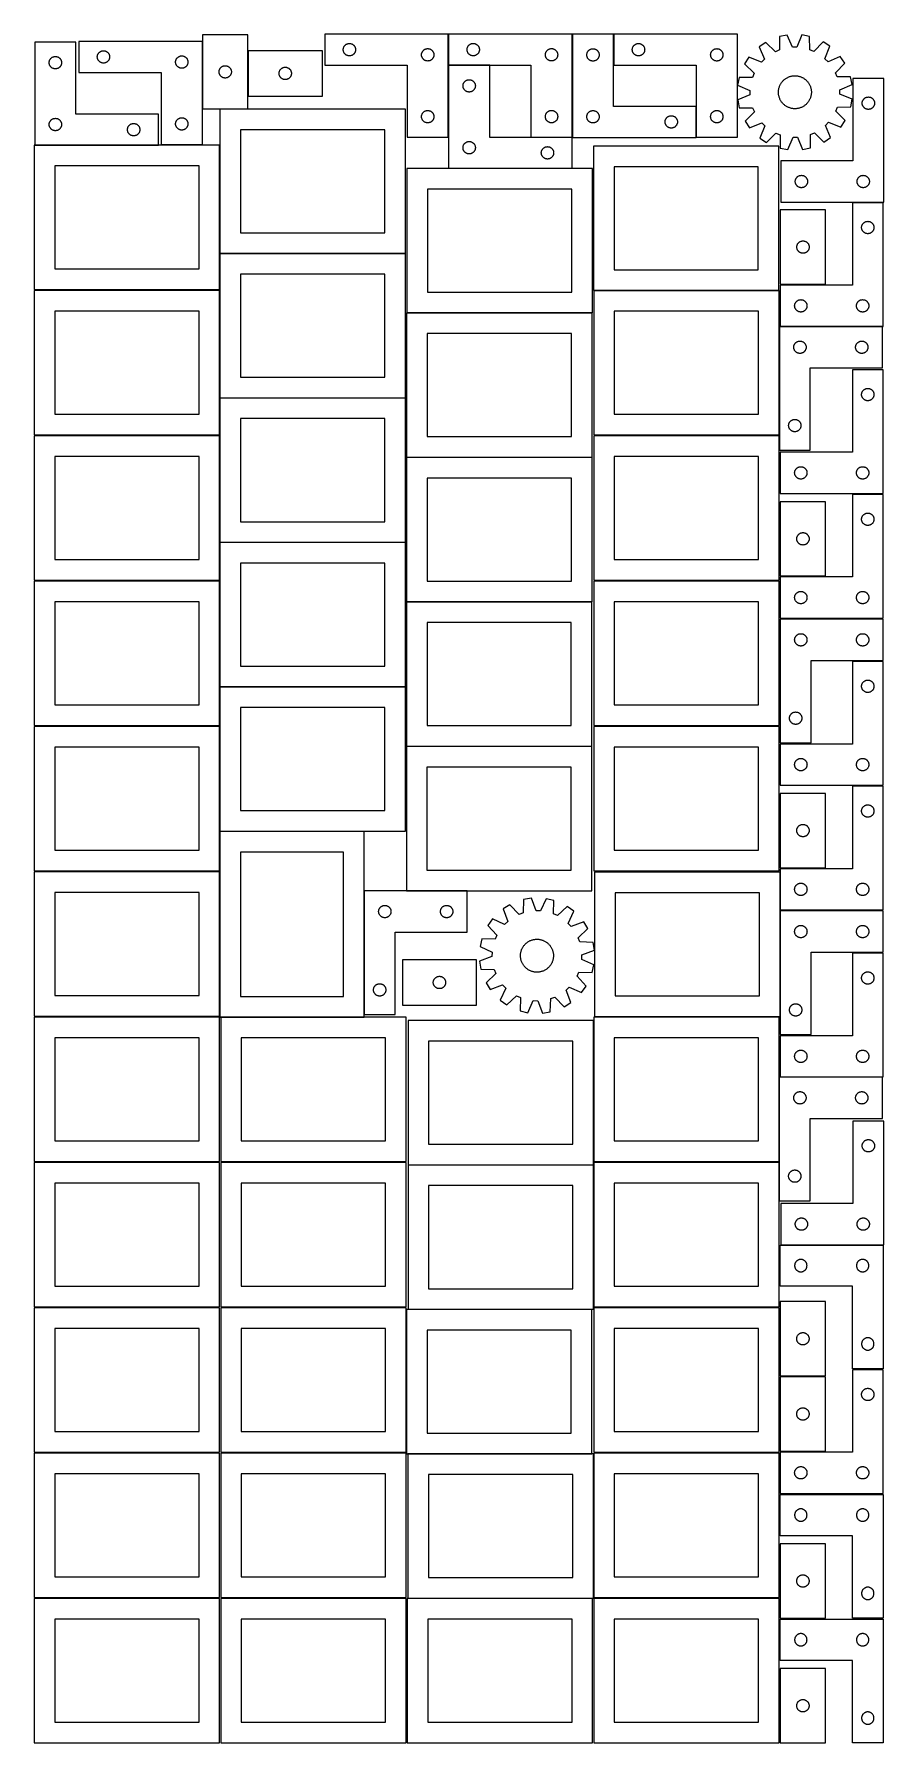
# Model space of a CAD drawing. Header units: millimetres. Extents: x 7 to 1243, y 7 to 2493.
import ezdxf

# ---------------------------------------------------------------- set-up
doc = ezdxf.new("R2010")
doc.units = ezdxf.units.MM
doc.layers.add('CUT', color=7, linetype='CONTINUOUS', true_color=0x000000)

msp = doc.modelspace()

# ---------------------------------------------------------------- linework, layer by layer
at = {"layer": 'CUT'}
for p, q in [((251.658928, 2492.628479), (251.658928, 2384.628479)), ((317.658928, 2492.628479), (251.658928, 2492.628479)), ((317.658928, 2384.628479), (317.658928, 2492.628479)), ((609.450373, 2493.420233), (429.450373, 2493.420233)), ((429.450373, 2493.420233), (429.450373, 2448.420233)), ((609.450373, 2343.420233), (609.450373, 2493.420233)), ((789.69372, 2493.478583), (609.69372, 2493.478583)), ((609.69372, 2493.478583), (609.69372, 2448.478583)), ((789.69372, 2343.478583), (789.69372, 2493.478583)), ((850.034452, 2493.290347), (790.034452, 2493.290347)), ((790.034452, 2493.290347), (790.034452, 2343.290347)), ((850.034452, 2388.290347), (850.034452, 2493.290347)), ((1030.294642, 2493.395331), (850.294642, 2493.395331)), ((850.294642, 2493.395331), (850.294642, 2448.395331)), ((1030.294642, 2343.395331), (1030.294642, 2493.395331)), ((1102.704028, 2492.197172), (1091.405669, 2489.866389)), ((1091.405669, 2489.866389), (1091.476239, 2470.490181)), ((1110.307277, 2474.37491), (1102.704028, 2492.197172)), ((1124.0867, 2492.348788), (1116.736944, 2474.4205)), ((1135.416974, 2490.178456), (1124.0867, 2492.348788)), ((1135.621176, 2470.803195), (1135.416974, 2490.178456)), ((67.386167, 2481.992251), (7.386167, 2481.992251)), ((7.386167, 2481.992251), (7.386167, 2331.992251)), ((67.386167, 2376.992251), (67.386167, 2481.992251)), ((251.419367, 2482.888739), (71.419367, 2482.888739)), ((71.419367, 2482.888739), (71.419367, 2437.888739)), ((98.496363, 2461.563475), (98.592299, 2462.144552)), ((98.592299, 2462.144552), (98.726035, 2462.71811)), ((98.726035, 2462.71811), (98.896996, 2463.281694)), ((98.896996, 2463.281694), (99.104451, 2463.83289)), ((99.104451, 2463.83289), (99.347512, 2464.369337)), ((99.347512, 2464.369337), (99.625138, 2464.888739)), ((99.625138, 2464.888739), (99.93614, 2465.388871)), ((99.93614, 2465.388871), (100.279187, 2465.867592)), ((100.279187, 2465.867592), (100.652809, 2466.322851)), ((100.652809, 2466.322851), (101.055406, 2466.7527)), ((101.055406, 2466.7527), (101.485255, 2467.155297)), ((101.485255, 2467.155297), (101.940514, 2467.528919)), ((101.940514, 2467.528919), (102.419235, 2467.871965)), ((102.419235, 2467.871965), (102.919367, 2468.182968)), ((102.919367, 2468.182968), (103.438769, 2468.460594)), ((103.438769, 2468.460594), (103.975216, 2468.703655)), ((103.975216, 2468.703655), (104.526412, 2468.91111)), ((104.526412, 2468.91111), (105.089996, 2469.082071)), ((105.089996, 2469.082071), (105.663554, 2469.215806)), ((105.663554, 2469.215806), (106.244631, 2469.311743)), ((106.244631, 2469.311743), (106.830739, 2469.369469)), ((106.830739, 2469.369469), (107.419367, 2469.388739)), ((107.419367, 2469.388739), (108.007995, 2469.369469)), ((108.007995, 2469.369469), (108.594103, 2469.311743)), ((108.594103, 2469.311743), (109.17518, 2469.215806)), ((109.17518, 2469.215806), (109.748738, 2469.082071)), ((109.748738, 2469.082071), (110.312322, 2468.91111)), ((110.312322, 2468.91111), (110.863518, 2468.703655)), ((110.863518, 2468.703655), (111.399965, 2468.460594)), ((111.399965, 2468.460594), (111.919367, 2468.182968)), ((111.919367, 2468.182968), (112.419499, 2467.871965)), ((112.419499, 2467.871965), (112.89822, 2467.528919)), ((112.89822, 2467.528919), (113.353479, 2467.155297)), ((113.353479, 2467.155297), (113.783328, 2466.7527)), ((113.783328, 2466.7527), (114.185925, 2466.322851)), ((114.185925, 2466.322851), (114.559547, 2465.867592)), ((114.559547, 2465.867592), (114.902593, 2465.388871)), ((114.902593, 2465.388871), (115.213596, 2464.888739)), ((115.213596, 2464.888739), (115.491222, 2464.369337)), ((115.491222, 2464.369337), (115.734283, 2463.83289)), ((115.734283, 2463.83289), (115.941738, 2463.281694)), ((115.941738, 2463.281694), (116.112699, 2462.71811)), ((116.112699, 2462.71811), (116.246434, 2462.144552)), ((116.246434, 2462.144552), (116.342371, 2461.563475)), ((251.419367, 2332.888739), (251.419367, 2482.888739)), ((426.039973, 2469.392889), (318.039973, 2469.392889)), ((318.039973, 2469.392889), (318.039973, 2403.392889)), ((426.039973, 2403.392889), (426.039973, 2469.392889)), ((456.450373, 2470.920233), (456.469643, 2471.508861)), ((456.469643, 2470.331605), (456.450373, 2470.920233)), ((456.469643, 2471.508861), (456.527369, 2472.094969)), ((456.527369, 2469.745497), (456.469643, 2470.331605)), ((456.527369, 2472.094969), (456.623305, 2472.676046)), ((456.623305, 2469.16442), (456.527369, 2469.745497)), ((456.623305, 2472.676046), (456.75704, 2473.249604)), ((456.75704, 2468.590862), (456.623305, 2469.16442)), ((456.75704, 2473.249604), (456.928002, 2473.813188)), ((456.928002, 2468.027278), (456.75704, 2468.590862)), ((456.928002, 2473.813188), (457.135457, 2474.364384)), ((457.135457, 2467.476082), (456.928002, 2468.027278)), ((457.135457, 2474.364384), (457.378518, 2474.900831)), ((457.378518, 2466.939635), (457.135457, 2467.476082)), ((457.378518, 2474.900831), (457.656144, 2475.420233)), ((457.656144, 2466.420233), (457.378518, 2466.939635)), ((457.656144, 2475.420233), (457.967146, 2475.920365)), ((457.967146, 2465.920101), (457.656144, 2466.420233)), ((457.967146, 2475.920365), (458.310193, 2476.399086)), ((458.310193, 2465.44138), (457.967146, 2465.920101)), ((458.310193, 2476.399086), (458.683815, 2476.854345)), ((458.683815, 2464.986121), (458.310193, 2465.44138)), ((458.683815, 2476.854345), (459.086412, 2477.284194)), ((459.086412, 2464.556272), (458.683815, 2464.986121)), ((459.086412, 2477.284194), (459.51626, 2477.686791)), ((459.51626, 2464.153675), (459.086412, 2464.556272)), ((459.51626, 2477.686791), (459.97152, 2478.060413)), ((459.97152, 2463.780053), (459.51626, 2464.153675)), ((459.97152, 2478.060413), (460.450241, 2478.40346)), ((460.450241, 2463.437007), (459.97152, 2463.780053)), ((460.450241, 2478.40346), (460.950373, 2478.714462)), ((460.950373, 2463.126004), (460.450241, 2463.437007)), ((460.950373, 2478.714462), (461.469775, 2478.992088)), ((461.469775, 2462.848378), (460.950373, 2463.126004)), ((461.469775, 2478.992088), (462.006222, 2479.235149)), ((462.006222, 2462.605317), (461.469775, 2462.848378)), ((462.006222, 2479.235149), (462.557418, 2479.442604)), ((462.557418, 2462.397862), (462.006222, 2462.605317)), ((462.557418, 2479.442604), (463.121001, 2479.613565)), ((463.121001, 2462.226901), (462.557418, 2462.397862)), ((463.121001, 2479.613565), (463.69456, 2479.747301)), ((463.69456, 2462.093165), (463.121001, 2462.226901)), ((463.69456, 2479.747301), (464.275637, 2479.843237)), ((464.275637, 2461.997229), (463.69456, 2462.093165)), ((464.275637, 2479.843237), (464.861745, 2479.900963)), ((464.861745, 2479.900963), (465.450373, 2479.920233)), ((465.450373, 2479.920233), (466.039001, 2479.900963)), ((466.039001, 2479.900963), (466.625109, 2479.843237)), ((466.625109, 2479.843237), (467.206186, 2479.747301)), ((467.206186, 2462.093165), (466.625109, 2461.997229)), ((467.206186, 2479.747301), (467.779744, 2479.613565)), ((467.779744, 2462.226901), (467.206186, 2462.093165)), ((467.779744, 2479.613565), (468.343328, 2479.442604)), ((468.343328, 2462.397862), (467.779744, 2462.226901)), ((468.343328, 2479.442604), (468.894524, 2479.235149)), ((468.894524, 2462.605317), (468.343328, 2462.397862)), ((468.894524, 2479.235149), (469.430971, 2478.992088)), ((469.430971, 2462.848378), (468.894524, 2462.605317)), ((469.430971, 2478.992088), (469.950373, 2478.714462)), ((469.950373, 2463.126004), (469.430971, 2462.848378)), ((469.950373, 2478.714462), (470.450505, 2478.40346)), ((470.450505, 2463.437007), (469.950373, 2463.126004)), ((470.450505, 2478.40346), (470.929226, 2478.060413)), ((470.929226, 2463.780053), (470.450505, 2463.437007)), ((470.929226, 2478.060413), (471.384485, 2477.686791)), ((471.384485, 2464.153675), (470.929226, 2463.780053)), ((471.384485, 2477.686791), (471.814334, 2477.284194)), ((471.814334, 2464.556272), (471.384485, 2464.153675)), ((471.814334, 2477.284194), (472.216931, 2476.854345)), ((472.216931, 2464.986121), (471.814334, 2464.556272)), ((472.216931, 2476.854345), (472.590553, 2476.399086)), ((472.590553, 2465.44138), (472.216931, 2464.986121)), ((472.590553, 2476.399086), (472.933599, 2475.920365)), ((472.933599, 2465.920101), (472.590553, 2465.44138)), ((472.933599, 2475.920365), (473.244601, 2475.420233)), ((473.244601, 2466.420233), (472.933599, 2465.920101)), ((473.244601, 2475.420233), (473.522227, 2474.900831)), ((473.522227, 2466.939635), (473.244601, 2466.420233)), ((473.522227, 2474.900831), (473.765289, 2474.364384)), ((473.765289, 2467.476082), (473.522227, 2466.939635)), ((473.765289, 2474.364384), (473.972744, 2473.813188)), ((473.972744, 2468.027278), (473.765289, 2467.476082)), ((473.972744, 2473.813188), (474.143705, 2473.249604)), ((474.143705, 2468.590862), (473.972744, 2468.027278)), ((474.143705, 2473.249604), (474.27744, 2472.676046)), ((474.27744, 2469.16442), (474.143705, 2468.590862)), ((474.27744, 2472.676046), (474.373377, 2472.094969)), ((474.373377, 2469.745497), (474.27744, 2469.16442)), ((474.373377, 2472.094969), (474.431103, 2471.508861)), ((474.431103, 2470.331605), (474.373377, 2469.745497)), ((474.431103, 2471.508861), (474.450373, 2470.920233)), ((474.450373, 2470.920233), (474.431103, 2470.331605)), ((570.450373, 2463.420233), (570.469643, 2464.008861)), ((570.469643, 2462.831605), (570.450373, 2463.420233)), ((570.469643, 2464.008861), (570.527369, 2464.594969)), ((570.527369, 2462.245497), (570.469643, 2462.831605)), ((570.527369, 2464.594969), (570.623305, 2465.176046)), ((570.623305, 2461.66442), (570.527369, 2462.245497)), ((570.623305, 2465.176046), (570.75704, 2465.749604)), ((570.75704, 2465.749604), (570.928002, 2466.313188)), ((570.928002, 2466.313188), (571.135457, 2466.864384)), ((571.135457, 2466.864384), (571.378518, 2467.400831)), ((571.378518, 2467.400831), (571.656144, 2467.920233)), ((571.656144, 2467.920233), (571.967146, 2468.420365)), ((571.967146, 2468.420365), (572.310193, 2468.899086)), ((572.310193, 2468.899086), (572.683815, 2469.354345)), ((572.683815, 2469.354345), (573.086412, 2469.784194)), ((573.086412, 2469.784194), (573.51626, 2470.186791)), ((573.51626, 2470.186791), (573.97152, 2470.560413)), ((573.97152, 2470.560413), (574.450241, 2470.90346)), ((574.450241, 2470.90346), (574.950373, 2471.214462)), ((574.950373, 2471.214462), (575.469775, 2471.492088)), ((575.469775, 2471.492088), (576.006222, 2471.735149)), ((576.006222, 2471.735149), (576.557418, 2471.942604)), ((576.557418, 2471.942604), (577.121001, 2472.113565)), ((577.121001, 2472.113565), (577.69456, 2472.247301)), ((577.69456, 2472.247301), (578.275637, 2472.343237)), ((578.275637, 2472.343237), (578.861745, 2472.400963)), ((578.861745, 2472.400963), (579.450373, 2472.420233)), ((579.450373, 2472.420233), (580.039001, 2472.400963)), ((580.039001, 2472.400963), (580.625109, 2472.343237)), ((580.625109, 2472.343237), (581.206186, 2472.247301)), ((581.206186, 2472.247301), (581.779744, 2472.113565)), ((581.779744, 2472.113565), (582.343328, 2471.942604)), ((582.343328, 2471.942604), (582.894524, 2471.735149)), ((582.894524, 2471.735149), (583.430971, 2471.492088)), ((583.430971, 2471.492088), (583.950373, 2471.214462)), ((583.950373, 2471.214462), (584.450505, 2470.90346)), ((584.450505, 2470.90346), (584.929226, 2470.560413)), ((584.929226, 2470.560413), (585.384485, 2470.186791)), ((585.384485, 2470.186791), (585.814334, 2469.784194)), ((585.814334, 2469.784194), (586.216931, 2469.354345)), ((586.216931, 2469.354345), (586.590553, 2468.899086)), ((586.590553, 2468.899086), (586.933599, 2468.420365)), ((586.933599, 2468.420365), (587.244601, 2467.920233)), ((587.244601, 2467.920233), (587.522227, 2467.400831)), ((587.522227, 2467.400831), (587.765289, 2466.864384)), ((587.765289, 2466.864384), (587.972744, 2466.313188)), ((587.972744, 2466.313188), (588.143705, 2465.749604)), ((588.143705, 2465.749604), (588.27744, 2465.176046)), ((588.27744, 2465.176046), (588.373377, 2464.594969)), ((588.373377, 2462.245497), (588.27744, 2461.66442)), ((588.373377, 2464.594969), (588.431103, 2464.008861)), ((588.431103, 2462.831605), (588.373377, 2462.245497)), ((588.431103, 2464.008861), (588.450373, 2463.420233)), ((588.450373, 2463.420233), (588.431103, 2462.831605)), ((636.69372, 2470.978583), (636.71299, 2471.567211)), ((636.71299, 2470.389954), (636.69372, 2470.978583)), ((636.71299, 2471.567211), (636.770716, 2472.153318)), ((636.770716, 2469.803847), (636.71299, 2470.389954)), ((636.770716, 2472.153318), (636.866652, 2472.734396)), ((636.866652, 2469.22277), (636.770716, 2469.803847)), ((636.866652, 2472.734396), (637.000388, 2473.307954)), ((637.000388, 2468.649211), (636.866652, 2469.22277)), ((637.000388, 2473.307954), (637.171349, 2473.871538)), ((637.171349, 2468.085627), (637.000388, 2468.649211)), ((637.171349, 2473.871538), (637.378804, 2474.422734)), ((637.378804, 2467.534432), (637.171349, 2468.085627)), ((637.378804, 2474.422734), (637.621865, 2474.959181)), ((637.621865, 2466.997984), (637.378804, 2467.534432)), ((637.621865, 2474.959181), (637.899491, 2475.478583)), ((637.899491, 2466.478583), (637.621865, 2466.997984)), ((637.899491, 2475.478583), (638.210493, 2475.978715)), ((638.210493, 2465.978451), (637.899491, 2466.478583)), ((638.210493, 2475.978715), (638.55354, 2476.457435)), ((638.55354, 2465.49973), (638.210493, 2465.978451)), ((638.55354, 2476.457435), (638.927162, 2476.912695)), ((638.927162, 2465.04447), (638.55354, 2465.49973)), ((638.927162, 2476.912695), (639.329759, 2477.342544)), ((639.329759, 2464.614622), (638.927162, 2465.04447)), ((639.329759, 2477.342544), (639.759608, 2477.745141)), ((639.759608, 2464.212024), (639.329759, 2464.614622)), ((639.759608, 2477.745141), (640.214867, 2478.118763)), ((640.214867, 2463.838403), (639.759608, 2464.212024)), ((640.214867, 2478.118763), (640.693588, 2478.461809)), ((640.693588, 2463.495356), (640.214867, 2463.838403)), ((640.693588, 2478.461809), (641.19372, 2478.772811)), ((641.19372, 2463.184354), (640.693588, 2463.495356)), ((641.19372, 2478.772811), (641.713122, 2479.050437)), ((641.713122, 2462.906728), (641.19372, 2463.184354)), ((641.713122, 2479.050437), (642.249569, 2479.293498)), ((642.249569, 2462.663667), (641.713122, 2462.906728)), ((642.249569, 2479.293498), (642.800765, 2479.500954)), ((642.800765, 2462.456211), (642.249569, 2462.663667)), ((642.800765, 2479.500954), (643.364349, 2479.671915)), ((643.364349, 2462.28525), (642.800765, 2462.456211)), ((643.364349, 2479.671915), (643.937907, 2479.80565)), ((643.937907, 2462.151515), (643.364349, 2462.28525)), ((643.937907, 2479.80565), (644.518984, 2479.901586)), ((644.518984, 2462.055579), (643.937907, 2462.151515)), ((644.518984, 2479.901586), (645.105092, 2479.959313)), ((645.105092, 2479.959313), (645.69372, 2479.978583)), ((645.69372, 2479.978583), (646.282348, 2479.959313)), ((646.282348, 2479.959313), (646.868456, 2479.901586)), ((646.868456, 2479.901586), (647.449533, 2479.80565)), ((647.449533, 2462.151515), (646.868456, 2462.055579)), ((647.449533, 2479.80565), (648.023091, 2479.671915)), ((648.023091, 2462.28525), (647.449533, 2462.151515)), ((648.023091, 2479.671915), (648.586675, 2479.500954)), ((648.586675, 2462.456211), (648.023091, 2462.28525)), ((648.586675, 2479.500954), (649.137871, 2479.293498)), ((649.137871, 2462.663667), (648.586675, 2462.456211)), ((649.137871, 2479.293498), (649.674318, 2479.050437)), ((649.674318, 2462.906728), (649.137871, 2462.663667)), ((649.674318, 2479.050437), (650.19372, 2478.772811)), ((650.19372, 2463.184354), (649.674318, 2462.906728)), ((650.19372, 2478.772811), (650.693852, 2478.461809)), ((650.693852, 2463.495356), (650.19372, 2463.184354)), ((650.693852, 2478.461809), (651.172573, 2478.118763)), ((651.172573, 2463.838403), (650.693852, 2463.495356)), ((651.172573, 2478.118763), (651.627832, 2477.745141)), ((651.627832, 2464.212024), (651.172573, 2463.838403)), ((651.627832, 2477.745141), (652.057681, 2477.342544)), ((652.057681, 2464.614622), (651.627832, 2464.212024)), ((652.057681, 2477.342544), (652.460278, 2476.912695)), ((652.460278, 2465.04447), (652.057681, 2464.614622)), ((652.460278, 2476.912695), (652.8339, 2476.457435)), ((652.8339, 2465.49973), (652.460278, 2465.04447)), ((652.8339, 2476.457435), (653.176946, 2475.978715)), ((653.176946, 2465.978451), (652.8339, 2465.49973)), ((653.176946, 2475.978715), (653.487949, 2475.478583)), ((653.487949, 2466.478583), (653.176946, 2465.978451)), ((653.487949, 2475.478583), (653.765575, 2474.959181)), ((653.765575, 2466.997984), (653.487949, 2466.478583)), ((653.765575, 2474.959181), (654.008636, 2474.422734)), ((654.008636, 2467.534432), (653.765575, 2466.997984)), ((654.008636, 2474.422734), (654.216091, 2473.871538)), ((654.216091, 2468.085627), (654.008636, 2467.534432)), ((654.216091, 2473.871538), (654.387052, 2473.307954)), ((654.387052, 2468.649211), (654.216091, 2468.085627)), ((654.387052, 2473.307954), (654.520788, 2472.734396)), ((654.520788, 2469.22277), (654.387052, 2468.649211)), ((654.520788, 2472.734396), (654.616724, 2472.153318)), ((654.616724, 2469.803847), (654.520788, 2469.22277)), ((654.616724, 2472.153318), (654.67445, 2471.567211)), ((654.67445, 2470.389954), (654.616724, 2469.803847)), ((654.67445, 2471.567211), (654.69372, 2470.978583)), ((654.69372, 2470.978583), (654.67445, 2470.389954)), ((750.69372, 2463.478583), (750.71299, 2464.067211)), ((750.71299, 2462.889954), (750.69372, 2463.478583)), ((750.71299, 2464.067211), (750.770716, 2464.653318)), ((750.770716, 2462.303847), (750.71299, 2462.889954)), ((750.770716, 2464.653318), (750.866652, 2465.234396)), ((750.866652, 2461.72277), (750.770716, 2462.303847)), ((750.866652, 2465.234396), (751.000388, 2465.807954)), ((751.000388, 2465.807954), (751.171349, 2466.371538)), ((751.171349, 2466.371538), (751.378804, 2466.922734)), ((751.378804, 2466.922734), (751.621865, 2467.459181)), ((751.621865, 2467.459181), (751.899491, 2467.978583)), ((751.899491, 2467.978583), (752.210493, 2468.478715)), ((752.210493, 2468.478715), (752.55354, 2468.957435)), ((752.55354, 2468.957435), (752.927162, 2469.412695)), ((752.927162, 2469.412695), (753.329759, 2469.842544)), ((753.329759, 2469.842544), (753.759608, 2470.245141)), ((753.759608, 2470.245141), (754.214867, 2470.618763)), ((754.214867, 2470.618763), (754.693588, 2470.961809)), ((754.693588, 2470.961809), (755.19372, 2471.272811)), ((755.19372, 2471.272811), (755.713122, 2471.550437)), ((755.713122, 2471.550437), (756.249569, 2471.793498)), ((756.249569, 2471.793498), (756.800765, 2472.000954)), ((756.800765, 2472.000954), (757.364349, 2472.171915)), ((757.364349, 2472.171915), (757.937907, 2472.30565)), ((757.937907, 2472.30565), (758.518984, 2472.401586)), ((758.518984, 2472.401586), (759.105092, 2472.459313)), ((759.105092, 2472.459313), (759.69372, 2472.478583)), ((759.69372, 2472.478583), (760.282348, 2472.459313)), ((760.282348, 2472.459313), (760.868456, 2472.401586)), ((760.868456, 2472.401586), (761.449533, 2472.30565)), ((761.449533, 2472.30565), (762.023091, 2472.171915)), ((762.023091, 2472.171915), (762.586675, 2472.000954)), ((762.586675, 2472.000954), (763.137871, 2471.793498)), ((763.137871, 2471.793498), (763.674318, 2471.550437)), ((763.674318, 2471.550437), (764.19372, 2471.272811)), ((764.19372, 2471.272811), (764.693852, 2470.961809)), ((764.693852, 2470.961809), (765.172573, 2470.618763)), ((765.172573, 2470.618763), (765.627832, 2470.245141)), ((765.627832, 2470.245141), (766.057681, 2469.842544)), ((766.057681, 2469.842544), (766.460278, 2469.412695)), ((766.460278, 2469.412695), (766.8339, 2468.957435)), ((766.8339, 2468.957435), (767.176946, 2468.478715)), ((767.176946, 2468.478715), (767.487949, 2467.978583)), ((767.487949, 2467.978583), (767.765575, 2467.459181)), ((767.765575, 2467.459181), (768.008636, 2466.922734)), ((768.008636, 2466.922734), (768.216091, 2466.371538)), ((768.216091, 2466.371538), (768.387052, 2465.807954)), ((768.387052, 2465.807954), (768.520788, 2465.234396)), ((768.520788, 2465.234396), (768.616724, 2464.653318)), ((768.616724, 2462.303847), (768.520788, 2461.72277)), ((768.616724, 2464.653318), (768.67445, 2464.067211)), ((768.67445, 2462.889954), (768.616724, 2462.303847)), ((768.67445, 2464.067211), (768.69372, 2463.478583)), ((768.69372, 2463.478583), (768.67445, 2462.889954)), ((811.034452, 2463.290347), (811.053722, 2463.878975)), ((811.053722, 2462.701718), (811.034452, 2463.290347)), ((811.053722, 2463.878975), (811.111448, 2464.465082)), ((811.111448, 2462.115611), (811.053722, 2462.701718)), ((811.111448, 2464.465082), (811.207384, 2465.04616)), ((811.207384, 2461.534534), (811.111448, 2462.115611)), ((811.207384, 2465.04616), (811.341119, 2465.619718)), ((811.341119, 2465.619718), (811.512081, 2466.183302)), ((811.512081, 2466.183302), (811.719536, 2466.734498)), ((811.719536, 2466.734498), (811.962597, 2467.270945)), ((811.962597, 2467.270945), (812.240223, 2467.790347)), ((812.240223, 2467.790347), (812.551225, 2468.290479)), ((812.551225, 2468.290479), (812.894272, 2468.7692)), ((812.894272, 2468.7692), (813.267894, 2469.224459)), ((813.267894, 2469.224459), (813.670491, 2469.654308)), ((813.670491, 2469.654308), (814.100339, 2470.056905)), ((814.100339, 2470.056905), (814.555599, 2470.430527)), ((814.555599, 2470.430527), (815.03432, 2470.773573)), ((815.03432, 2470.773573), (815.534452, 2471.084575)), ((815.534452, 2471.084575), (816.053854, 2471.362201)), ((816.053854, 2471.362201), (816.590301, 2471.605262)), ((816.590301, 2471.605262), (817.141497, 2471.812718)), ((817.141497, 2471.812718), (817.70508, 2471.983679)), ((817.70508, 2471.983679), (818.278639, 2472.117414)), ((818.278639, 2472.117414), (818.859716, 2472.21335)), ((818.859716, 2472.21335), (819.445824, 2472.271077)), ((819.445824, 2472.271077), (820.034452, 2472.290347)), ((820.034452, 2472.290347), (820.62308, 2472.271077)), ((820.62308, 2472.271077), (821.209188, 2472.21335)), ((821.209188, 2472.21335), (821.790265, 2472.117414)), ((821.790265, 2472.117414), (822.363823, 2471.983679)), ((822.363823, 2471.983679), (822.927407, 2471.812718)), ((822.927407, 2471.812718), (823.478603, 2471.605262)), ((823.478603, 2471.605262), (824.01505, 2471.362201)), ((824.01505, 2471.362201), (824.534452, 2471.084575)), ((824.534452, 2471.084575), (825.034584, 2470.773573)), ((825.034584, 2470.773573), (825.513305, 2470.430527)), ((825.513305, 2470.430527), (825.968564, 2470.056905)), ((825.968564, 2470.056905), (826.398413, 2469.654308)), ((826.398413, 2469.654308), (826.80101, 2469.224459)), ((826.80101, 2469.224459), (827.174632, 2468.7692)), ((827.174632, 2468.7692), (827.517678, 2468.290479)), ((827.517678, 2468.290479), (827.82868, 2467.790347)), ((827.82868, 2467.790347), (828.106306, 2467.270945)), ((828.106306, 2467.270945), (828.349368, 2466.734498)), ((828.349368, 2466.734498), (828.556823, 2466.183302)), ((828.556823, 2466.183302), (828.727784, 2465.619718)), ((828.727784, 2465.619718), (828.861519, 2465.04616)), ((828.861519, 2465.04616), (828.957456, 2464.465082)), ((828.957456, 2462.115611), (828.861519, 2461.534534)), ((828.957456, 2464.465082), (829.015182, 2463.878975)), ((829.015182, 2462.701718), (828.957456, 2462.115611)), ((829.015182, 2463.878975), (829.034452, 2463.290347)), ((829.034452, 2463.290347), (829.015182, 2462.701718)), ((877.294642, 2470.895331), (877.313911, 2471.483959)), ((877.313911, 2470.306703), (877.294642, 2470.895331)), ((877.313911, 2471.483959), (877.371638, 2472.070066)), ((877.371638, 2469.720595), (877.313911, 2470.306703)), ((877.371638, 2472.070066), (877.467574, 2472.651144)), ((877.467574, 2469.139518), (877.371638, 2469.720595)), ((877.467574, 2472.651144), (877.601309, 2473.224702)), ((877.601309, 2468.565959), (877.467574, 2469.139518)), ((877.601309, 2473.224702), (877.77227, 2473.788286)), ((877.77227, 2468.002375), (877.601309, 2468.565959)), ((877.77227, 2473.788286), (877.979726, 2474.339482)), ((877.979726, 2467.45118), (877.77227, 2468.002375)), ((877.979726, 2474.339482), (878.222787, 2474.875929)), ((878.222787, 2466.914732), (877.979726, 2467.45118)), ((878.222787, 2474.875929), (878.500413, 2475.395331)), ((878.500413, 2466.395331), (878.222787, 2466.914732)), ((878.500413, 2475.395331), (878.811415, 2475.895463)), ((878.811415, 2465.895199), (878.500413, 2466.395331)), ((878.811415, 2475.895463), (879.154462, 2476.374184)), ((879.154462, 2465.416478), (878.811415, 2465.895199)), ((879.154462, 2476.374184), (879.528083, 2476.829443)), ((879.528083, 2464.961218), (879.154462, 2465.416478)), ((879.528083, 2476.829443), (879.930681, 2477.259292)), ((879.930681, 2464.53137), (879.528083, 2464.961218)), ((879.930681, 2477.259292), (880.360529, 2477.661889)), ((880.360529, 2464.128772), (879.930681, 2464.53137)), ((880.360529, 2477.661889), (880.815789, 2478.035511)), ((880.815789, 2463.755151), (880.360529, 2464.128772)), ((880.815789, 2478.035511), (881.29451, 2478.378557)), ((881.29451, 2463.412104), (880.815789, 2463.755151)), ((881.29451, 2478.378557), (881.794642, 2478.689559)), ((881.794642, 2463.101102), (881.29451, 2463.412104)), ((881.794642, 2478.689559), (882.314043, 2478.967185)), ((882.314043, 2462.823476), (881.794642, 2463.101102)), ((882.314043, 2478.967185), (882.850491, 2479.210246)), ((882.850491, 2462.580415), (882.314043, 2462.823476)), ((882.850491, 2479.210246), (883.401686, 2479.417702)), ((883.401686, 2462.37296), (882.850491, 2462.580415)), ((883.401686, 2479.417702), (883.96527, 2479.588663)), ((883.96527, 2462.201998), (883.401686, 2462.37296)), ((883.96527, 2479.588663), (884.538829, 2479.722398)), ((884.538829, 2462.068263), (883.96527, 2462.201998)), ((884.538829, 2479.722398), (885.119906, 2479.818334)), ((885.119906, 2479.818334), (885.706013, 2479.876061)), ((885.706013, 2479.876061), (886.294642, 2479.895331)), ((886.294642, 2479.895331), (886.88327, 2479.876061)), ((886.88327, 2479.876061), (887.469377, 2479.818334)), ((887.469377, 2479.818334), (888.050455, 2479.722398)), ((888.050455, 2479.722398), (888.624013, 2479.588663)), ((888.624013, 2462.201998), (888.050455, 2462.068263)), ((888.624013, 2479.588663), (889.187597, 2479.417702)), ((889.187597, 2462.37296), (888.624013, 2462.201998)), ((889.187597, 2479.417702), (889.738793, 2479.210246)), ((889.738793, 2462.580415), (889.187597, 2462.37296)), ((889.738793, 2479.210246), (890.27524, 2478.967185)), ((890.27524, 2462.823476), (889.738793, 2462.580415)), ((890.27524, 2478.967185), (890.794642, 2478.689559)), ((890.794642, 2463.101102), (890.27524, 2462.823476)), ((890.794642, 2478.689559), (891.294774, 2478.378557)), ((891.294774, 2463.412104), (890.794642, 2463.101102)), ((891.294774, 2478.378557), (891.773494, 2478.035511)), ((891.773494, 2463.755151), (891.294774, 2463.412104)), ((891.773494, 2478.035511), (892.228754, 2477.661889)), ((892.228754, 2464.128772), (891.773494, 2463.755151)), ((892.228754, 2477.661889), (892.658603, 2477.259292)), ((892.658603, 2464.53137), (892.228754, 2464.128772)), ((892.658603, 2477.259292), (893.0612, 2476.829443)), ((893.0612, 2464.961218), (892.658603, 2464.53137)), ((893.0612, 2476.829443), (893.434822, 2476.374184)), ((893.434822, 2465.416478), (893.0612, 2464.961218)), ((893.434822, 2476.374184), (893.777868, 2475.895463)), ((893.777868, 2465.895199), (893.434822, 2465.416478)), ((893.777868, 2475.895463), (894.08887, 2475.395331)), ((894.08887, 2466.395331), (893.777868, 2465.895199)), ((894.08887, 2475.395331), (894.366496, 2474.875929)), ((894.366496, 2466.914732), (894.08887, 2466.395331)), ((894.366496, 2474.875929), (894.609557, 2474.339482)), ((894.609557, 2467.45118), (894.366496, 2466.914732)), ((894.609557, 2474.339482), (894.817013, 2473.788286)), ((894.817013, 2468.002375), (894.609557, 2467.45118)), ((894.817013, 2473.788286), (894.987974, 2473.224702)), ((894.987974, 2468.565959), (894.817013, 2468.002375)), ((894.987974, 2473.224702), (895.121709, 2472.651144)), ((895.121709, 2469.139518), (894.987974, 2468.565959)), ((895.121709, 2472.651144), (895.217645, 2472.070066)), ((895.217645, 2469.720595), (895.121709, 2469.139518)), ((895.217645, 2472.070066), (895.275372, 2471.483959)), ((895.275372, 2470.306703), (895.217645, 2469.720595)), ((895.275372, 2471.483959), (895.294642, 2470.895331)), ((895.294642, 2470.895331), (895.275372, 2470.306703)), ((991.294642, 2463.395331), (991.313911, 2463.983959)), ((991.313911, 2462.806703), (991.294642, 2463.395331)), ((991.313911, 2463.983959), (991.371638, 2464.570066)), ((991.371638, 2462.220595), (991.313911, 2462.806703)), ((991.371638, 2464.570066), (991.467574, 2465.151144)), ((991.467574, 2461.639518), (991.371638, 2462.220595)), ((991.467574, 2465.151144), (991.601309, 2465.724702)), ((991.601309, 2465.724702), (991.77227, 2466.288286)), ((991.77227, 2466.288286), (991.979726, 2466.839482)), ((991.979726, 2466.839482), (992.222787, 2467.375929)), ((992.222787, 2467.375929), (992.500413, 2467.895331)), ((992.500413, 2467.895331), (992.811415, 2468.395463)), ((992.811415, 2468.395463), (993.154462, 2468.874184)), ((993.154462, 2468.874184), (993.528083, 2469.329443)), ((993.528083, 2469.329443), (993.930681, 2469.759292)), ((993.930681, 2469.759292), (994.360529, 2470.161889)), ((994.360529, 2470.161889), (994.815789, 2470.535511)), ((994.815789, 2470.535511), (995.29451, 2470.878557)), ((995.29451, 2470.878557), (995.794642, 2471.189559)), ((995.794642, 2471.189559), (996.314043, 2471.467185)), ((996.314043, 2471.467185), (996.850491, 2471.710246)), ((996.850491, 2471.710246), (997.401686, 2471.917702)), ((997.401686, 2471.917702), (997.96527, 2472.088663)), ((997.96527, 2472.088663), (998.538829, 2472.222398)), ((998.538829, 2472.222398), (999.119906, 2472.318334)), ((999.119906, 2472.318334), (999.706013, 2472.376061)), ((999.706013, 2472.376061), (1000.294642, 2472.395331)), ((1000.294642, 2472.395331), (1000.88327, 2472.376061)), ((1000.88327, 2472.376061), (1001.469377, 2472.318334)), ((1001.469377, 2472.318334), (1002.050455, 2472.222398)), ((1002.050455, 2472.222398), (1002.624013, 2472.088663)), ((1002.624013, 2472.088663), (1003.187597, 2471.917702)), ((1003.187597, 2471.917702), (1003.738793, 2471.710246)), ((1003.738793, 2471.710246), (1004.27524, 2471.467185)), ((1004.27524, 2471.467185), (1004.794642, 2471.189559)), ((1004.794642, 2471.189559), (1005.294774, 2470.878557)), ((1005.294774, 2470.878557), (1005.773494, 2470.535511)), ((1005.773494, 2470.535511), (1006.228754, 2470.161889)), ((1006.228754, 2470.161889), (1006.658603, 2469.759292)), ((1006.658603, 2469.759292), (1007.0612, 2469.329443)), ((1007.0612, 2469.329443), (1007.434822, 2468.874184)), ((1007.434822, 2468.874184), (1007.777868, 2468.395463)), ((1007.777868, 2468.395463), (1008.08887, 2467.895331)), ((1008.08887, 2467.895331), (1008.366496, 2467.375929)), ((1008.366496, 2467.375929), (1008.609557, 2466.839482)), ((1008.609557, 2466.839482), (1008.817013, 2466.288286)), ((1008.817013, 2466.288286), (1008.987974, 2465.724702)), ((1008.987974, 2465.724702), (1009.121709, 2465.151144)), ((1009.121709, 2465.151144), (1009.217645, 2464.570066)), ((1009.217645, 2462.220595), (1009.121709, 2461.639518)), ((1009.217645, 2464.570066), (1009.275372, 2463.983959)), ((1009.275372, 2462.806703), (1009.217645, 2462.220595)), ((1009.275372, 2463.983959), (1009.294642, 2463.395331)), ((1009.294642, 2463.395331), (1009.275372, 2462.806703)), ((1071.708678, 2481.543521), (1062.162307, 2475.066463)), ((1062.162307, 2475.066463), (1069.642459, 2457.192187)), ((1085.553448, 2467.987535), (1071.708678, 2481.543521)), ((1091.476239, 2470.490181), (1085.553448, 2467.987535)), ((1116.736944, 2474.4205), (1110.307277, 2474.37491)), ((1141.578859, 2468.384788), (1135.621176, 2470.803195)), ((1155.230007, 2482.135737), (1141.578859, 2468.384788)), ((1164.867266, 2475.794702), (1155.230007, 2482.135737)), ((1157.641332, 2457.816151), (1164.867266, 2475.794702)), ((28.386167, 2451.992251), (28.405437, 2452.580879)), ((28.405437, 2451.403623), (28.386167, 2451.992251)), ((28.405437, 2452.580879), (28.463163, 2453.166987)), ((28.463163, 2450.817515), (28.405437, 2451.403623)), ((28.463163, 2453.166987), (28.559099, 2453.748064)), ((28.559099, 2450.236438), (28.463163, 2450.817515)), ((28.559099, 2453.748064), (28.692834, 2454.321622)), ((28.692834, 2449.66288), (28.559099, 2450.236438)), ((28.692834, 2454.321622), (28.863796, 2454.885206)), ((28.863796, 2449.099296), (28.692834, 2449.66288)), ((28.863796, 2454.885206), (29.071251, 2455.436402)), ((29.071251, 2448.5481), (28.863796, 2449.099296)), ((29.071251, 2455.436402), (29.314312, 2455.972849)), ((29.314312, 2448.011653), (29.071251, 2448.5481)), ((29.314312, 2455.972849), (29.591938, 2456.492251)), ((29.591938, 2447.492251), (29.314312, 2448.011653)), ((29.591938, 2456.492251), (29.90294, 2456.992383)), ((29.90294, 2446.992119), (29.591938, 2447.492251)), ((29.90294, 2456.992383), (30.245987, 2457.471104)), ((30.245987, 2446.513398), (29.90294, 2446.992119)), ((30.245987, 2457.471104), (30.619609, 2457.926363)), ((30.619609, 2446.058139), (30.245987, 2446.513398)), ((30.619609, 2457.926363), (31.022206, 2458.356212)), ((31.022206, 2445.62829), (30.619609, 2446.058139)), ((31.022206, 2458.356212), (31.452055, 2458.758809)), ((31.452055, 2445.225693), (31.022206, 2445.62829)), ((31.452055, 2458.758809), (31.907314, 2459.132431)), ((31.907314, 2444.852071), (31.452055, 2445.225693)), ((31.907314, 2459.132431), (32.386035, 2459.475477)), ((32.386035, 2444.509024), (31.907314, 2444.852071)), ((32.386035, 2459.475477), (32.886167, 2459.78648)), ((32.886167, 2444.198022), (32.386035, 2444.509024)), ((32.886167, 2459.78648), (33.405569, 2460.064106)), ((33.405569, 2443.920396), (32.886167, 2444.198022)), ((33.405569, 2460.064106), (33.942016, 2460.307167)), ((33.942016, 2443.677335), (33.405569, 2443.920396)), ((33.942016, 2460.307167), (34.493212, 2460.514622)), ((34.493212, 2443.46988), (33.942016, 2443.677335)), ((34.493212, 2460.514622), (35.056796, 2460.685583)), ((35.056796, 2443.298919), (34.493212, 2443.46988)), ((35.056796, 2460.685583), (35.630354, 2460.819318)), ((35.630354, 2443.165183), (35.056796, 2443.298919)), ((35.630354, 2460.819318), (36.211431, 2460.915255)), ((36.211431, 2443.069247), (35.630354, 2443.165183)), ((36.211431, 2460.915255), (36.797539, 2460.972981)), ((36.797539, 2443.011521), (36.211431, 2443.069247)), ((36.797539, 2460.972981), (37.386167, 2460.992251)), ((37.386167, 2442.992251), (36.797539, 2443.011521)), ((37.386167, 2460.992251), (37.974795, 2460.972981)), ((37.974795, 2443.011521), (37.386167, 2442.992251)), ((37.974795, 2460.972981), (38.560903, 2460.915255)), ((38.560903, 2443.069247), (37.974795, 2443.011521)), ((38.560903, 2460.915255), (39.14198, 2460.819318)), ((39.14198, 2443.165183), (38.560903, 2443.069247)), ((39.14198, 2460.819318), (39.715538, 2460.685583)), ((39.715538, 2443.298919), (39.14198, 2443.165183)), ((39.715538, 2460.685583), (40.279122, 2460.514622)), ((40.279122, 2443.46988), (39.715538, 2443.298919)), ((40.279122, 2460.514622), (40.830318, 2460.307167)), ((40.830318, 2443.677335), (40.279122, 2443.46988)), ((40.830318, 2460.307167), (41.366765, 2460.064106)), ((41.366765, 2443.920396), (40.830318, 2443.677335)), ((41.366765, 2460.064106), (41.886167, 2459.78648)), ((41.886167, 2444.198022), (41.366765, 2443.920396)), ((41.886167, 2459.78648), (42.386299, 2459.475477)), ((42.386299, 2444.509024), (41.886167, 2444.198022)), ((42.386299, 2459.475477), (42.86502, 2459.132431)), ((42.86502, 2444.852071), (42.386299, 2444.509024)), ((42.86502, 2459.132431), (43.320279, 2458.758809)), ((43.320279, 2445.225693), (42.86502, 2444.852071)), ((43.320279, 2458.758809), (43.750128, 2458.356212)), ((43.750128, 2445.62829), (43.320279, 2445.225693)), ((43.750128, 2458.356212), (44.152725, 2457.926363)), ((44.152725, 2446.058139), (43.750128, 2445.62829)), ((44.152725, 2457.926363), (44.526347, 2457.471104)), ((44.526347, 2446.513398), (44.152725, 2446.058139)), ((44.526347, 2457.471104), (44.869393, 2456.992383)), ((44.869393, 2446.992119), (44.526347, 2446.513398)), ((44.869393, 2456.992383), (45.180396, 2456.492251)), ((45.180396, 2447.492251), (44.869393, 2446.992119)), ((45.180396, 2456.492251), (45.458022, 2455.972849)), ((45.458022, 2448.011653), (45.180396, 2447.492251)), ((45.458022, 2455.972849), (45.701083, 2455.436402)), ((45.701083, 2448.5481), (45.458022, 2448.011653)), ((45.701083, 2455.436402), (45.908538, 2454.885206)), ((45.908538, 2449.099296), (45.701083, 2448.5481)), ((45.908538, 2454.885206), (46.079499, 2454.321622)), ((46.079499, 2449.66288), (45.908538, 2449.099296)), ((46.079499, 2454.321622), (46.213234, 2453.748064)), ((46.213234, 2450.236438), (46.079499, 2449.66288)), ((46.213234, 2453.748064), (46.309171, 2453.166987)), ((46.309171, 2450.817515), (46.213234, 2450.236438)), ((46.309171, 2453.166987), (46.366897, 2452.580879)), ((46.366897, 2451.403623), (46.309171, 2450.817515)), ((46.366897, 2452.580879), (46.386167, 2451.992251)), ((46.386167, 2451.992251), (46.366897, 2451.403623)), ((71.419367, 2437.888739), (191.419367, 2437.888739)), ((98.419367, 2460.388739), (98.438637, 2460.977367)), ((98.438637, 2459.800111), (98.419367, 2460.388739)), ((98.438637, 2460.977367), (98.496363, 2461.563475)), ((98.496363, 2459.214003), (98.438637, 2459.800111)), ((98.592299, 2458.632926), (98.496363, 2459.214003)), ((98.726035, 2458.059367), (98.592299, 2458.632926)), ((98.896996, 2457.495784), (98.726035, 2458.059367)), ((99.104451, 2456.944588), (98.896996, 2457.495784)), ((99.347512, 2456.408141), (99.104451, 2456.944588)), ((99.625138, 2455.888739), (99.347512, 2456.408141)), ((99.93614, 2455.388607), (99.625138, 2455.888739)), ((100.279187, 2454.909886), (99.93614, 2455.388607)), ((100.652809, 2454.454627), (100.279187, 2454.909886)), ((101.055406, 2454.024778), (100.652809, 2454.454627)), ((101.485255, 2453.622181), (101.055406, 2454.024778)), ((101.940514, 2453.248559), (101.485255, 2453.622181)), ((102.419235, 2452.905512), (101.940514, 2453.248559)), ((102.919367, 2452.59451), (102.419235, 2452.905512)), ((103.438769, 2452.316884), (102.919367, 2452.59451)), ((103.975216, 2452.073823), (103.438769, 2452.316884)), ((104.526412, 2451.866368), (103.975216, 2452.073823)), ((105.089996, 2451.695406), (104.526412, 2451.866368)), ((105.663554, 2451.561671), (105.089996, 2451.695406)), ((106.244631, 2451.465735), (105.663554, 2451.561671)), ((106.830739, 2451.408009), (106.244631, 2451.465735)), ((107.419367, 2451.388739), (106.830739, 2451.408009)), ((108.007995, 2451.408009), (107.419367, 2451.388739)), ((108.594103, 2451.465735), (108.007995, 2451.408009)), ((109.17518, 2451.561671), (108.594103, 2451.465735)), ((109.748738, 2451.695406), (109.17518, 2451.561671)), ((110.312322, 2451.866368), (109.748738, 2451.695406)), ((110.863518, 2452.073823), (110.312322, 2451.866368)), ((111.399965, 2452.316884), (110.863518, 2452.073823)), ((111.919367, 2452.59451), (111.399965, 2452.316884)), ((112.419499, 2452.905512), (111.919367, 2452.59451)), ((112.89822, 2453.248559), (112.419499, 2452.905512)), ((113.353479, 2453.622181), (112.89822, 2453.248559)), ((113.783328, 2454.024778), (113.353479, 2453.622181)), ((114.185925, 2454.454627), (113.783328, 2454.024778)), ((114.559547, 2454.909886), (114.185925, 2454.454627)), ((114.902593, 2455.388607), (114.559547, 2454.909886)), ((115.213596, 2455.888739), (114.902593, 2455.388607)), ((115.491222, 2456.408141), (115.213596, 2455.888739)), ((115.734283, 2456.944588), (115.491222, 2456.408141)), ((115.941738, 2457.495784), (115.734283, 2456.944588)), ((116.112699, 2458.059367), (115.941738, 2457.495784)), ((116.246434, 2458.632926), (116.112699, 2458.059367)), ((116.342371, 2459.214003), (116.246434, 2458.632926)), ((116.342371, 2461.563475), (116.400097, 2460.977367)), ((116.400097, 2459.800111), (116.342371, 2459.214003)), ((116.400097, 2460.977367), (116.419367, 2460.388739)), ((116.419367, 2460.388739), (116.400097, 2459.800111)), ((191.419367, 2437.888739), (191.419367, 2332.888739)), ((212.419367, 2452.888739), (212.438637, 2453.477367)), ((212.438637, 2452.300111), (212.419367, 2452.888739)), ((212.438637, 2453.477367), (212.496363, 2454.063475)), ((212.496363, 2451.714003), (212.438637, 2452.300111)), ((212.496363, 2454.063475), (212.592299, 2454.644552)), ((212.592299, 2451.132926), (212.496363, 2451.714003)), ((212.592299, 2454.644552), (212.726035, 2455.21811)), ((212.726035, 2450.559367), (212.592299, 2451.132926)), ((212.726035, 2455.21811), (212.896996, 2455.781694)), ((212.896996, 2449.995784), (212.726035, 2450.559367)), ((212.896996, 2455.781694), (213.104451, 2456.33289)), ((213.104451, 2449.444588), (212.896996, 2449.995784)), ((213.104451, 2456.33289), (213.347512, 2456.869337)), ((213.347512, 2448.908141), (213.104451, 2449.444588)), ((213.347512, 2456.869337), (213.625138, 2457.388739)), ((213.625138, 2448.388739), (213.347512, 2448.908141)), ((213.625138, 2457.388739), (213.93614, 2457.888871)), ((213.93614, 2447.888607), (213.625138, 2448.388739)), ((213.93614, 2457.888871), (214.279187, 2458.367592)), ((214.279187, 2447.409886), (213.93614, 2447.888607)), ((214.279187, 2458.367592), (214.652809, 2458.822851)), ((214.652809, 2446.954627), (214.279187, 2447.409886)), ((214.652809, 2458.822851), (215.055406, 2459.2527)), ((215.055406, 2446.524778), (214.652809, 2446.954627)), ((215.055406, 2459.2527), (215.485255, 2459.655297)), ((215.485255, 2446.122181), (215.055406, 2446.524778)), ((215.485255, 2459.655297), (215.940514, 2460.028919)), ((215.940514, 2445.748559), (215.485255, 2446.122181)), ((215.940514, 2460.028919), (216.419235, 2460.371965)), ((216.419235, 2445.405512), (215.940514, 2445.748559)), ((216.419235, 2460.371965), (216.919367, 2460.682968)), ((216.919367, 2445.09451), (216.419235, 2445.405512)), ((216.919367, 2460.682968), (217.438769, 2460.960594)), ((217.438769, 2444.816884), (216.919367, 2445.09451)), ((217.438769, 2460.960594), (217.975216, 2461.203655)), ((217.975216, 2444.573823), (217.438769, 2444.816884)), ((217.975216, 2461.203655), (218.526412, 2461.41111)), ((218.526412, 2444.366368), (217.975216, 2444.573823)), ((218.526412, 2461.41111), (219.089996, 2461.582071)), ((219.089996, 2444.195406), (218.526412, 2444.366368)), ((219.089996, 2461.582071), (219.663554, 2461.715806)), ((219.663554, 2444.061671), (219.089996, 2444.195406)), ((219.663554, 2461.715806), (220.244631, 2461.811743)), ((220.244631, 2443.965735), (219.663554, 2444.061671)), ((220.244631, 2461.811743), (220.830739, 2461.869469)), ((220.830739, 2443.908009), (220.244631, 2443.965735)), ((220.830739, 2461.869469), (221.419367, 2461.888739)), ((221.419367, 2443.888739), (220.830739, 2443.908009)), ((221.419367, 2461.888739), (222.007995, 2461.869469)), ((222.007995, 2443.908009), (221.419367, 2443.888739)), ((222.007995, 2461.869469), (222.594103, 2461.811743)), ((222.594103, 2443.965735), (222.007995, 2443.908009)), ((222.594103, 2461.811743), (223.17518, 2461.715806)), ((223.17518, 2444.061671), (222.594103, 2443.965735)), ((223.17518, 2461.715806), (223.748738, 2461.582071)), ((223.748738, 2444.195406), (223.17518, 2444.061671)), ((223.748738, 2461.582071), (224.312322, 2461.41111)), ((224.312322, 2444.366368), (223.748738, 2444.195406)), ((224.312322, 2461.41111), (224.863518, 2461.203655)), ((224.863518, 2444.573823), (224.312322, 2444.366368)), ((224.863518, 2461.203655), (225.399965, 2460.960594)), ((225.399965, 2444.816884), (224.863518, 2444.573823)), ((225.399965, 2460.960594), (225.919367, 2460.682968)), ((225.919367, 2445.09451), (225.399965, 2444.816884)), ((225.919367, 2460.682968), (226.419499, 2460.371965)), ((226.419499, 2445.405512), (225.919367, 2445.09451)), ((226.419499, 2460.371965), (226.89822, 2460.028919)), ((226.89822, 2445.748559), (226.419499, 2445.405512)), ((226.89822, 2460.028919), (227.353479, 2459.655297)), ((227.353479, 2446.122181), (226.89822, 2445.748559)), ((227.353479, 2459.655297), (227.783328, 2459.2527)), ((227.783328, 2446.524778), (227.353479, 2446.122181)), ((227.783328, 2459.2527), (228.185925, 2458.822851)), ((228.185925, 2446.954627), (227.783328, 2446.524778)), ((228.185925, 2458.822851), (228.559547, 2458.367592)), ((228.559547, 2447.409886), (228.185925, 2446.954627)), ((228.559547, 2458.367592), (228.902593, 2457.888871)), ((228.902593, 2447.888607), (228.559547, 2447.409886)), ((228.902593, 2457.888871), (229.213596, 2457.388739)), ((229.213596, 2448.388739), (228.902593, 2447.888607)), ((229.213596, 2457.388739), (229.491222, 2456.869337)), ((229.491222, 2448.908141), (229.213596, 2448.388739)), ((229.491222, 2456.869337), (229.734283, 2456.33289)), ((229.734283, 2449.444588), (229.491222, 2448.908141)), ((229.734283, 2456.33289), (229.941738, 2455.781694)), ((229.941738, 2449.995784), (229.734283, 2449.444588)), ((229.941738, 2455.781694), (230.112699, 2455.21811)), ((230.112699, 2450.559367), (229.941738, 2449.995784)), ((230.112699, 2455.21811), (230.246434, 2454.644552)), ((230.246434, 2451.132926), (230.112699, 2450.559367)), ((230.246434, 2454.644552), (230.342371, 2454.063475)), ((230.342371, 2451.714003), (230.246434, 2451.132926)), ((230.342371, 2454.063475), (230.400097, 2453.477367)), ((230.400097, 2452.300111), (230.342371, 2451.714003)), ((230.400097, 2453.477367), (230.419367, 2452.888739)), ((230.419367, 2452.888739), (230.400097, 2452.300111)), ((275.658928, 2438.628479), (275.678197, 2439.217107)), ((275.678197, 2438.039851), (275.658928, 2438.628479)), ((275.678197, 2439.217107), (275.735924, 2439.803215)), ((275.735924, 2437.453744), (275.678197, 2438.039851)), ((275.735924, 2439.803215), (275.83186, 2440.384292)), ((275.83186, 2436.872666), (275.735924, 2437.453744)), ((275.83186, 2440.384292), (275.965595, 2440.957851)), ((275.965595, 2440.957851), (276.136556, 2441.521434)), ((276.136556, 2441.521434), (276.344012, 2442.07263)), ((276.344012, 2442.07263), (276.587073, 2442.609078)), ((276.587073, 2442.609078), (276.864699, 2443.128479)), ((276.864699, 2443.128479), (277.175701, 2443.628611)), ((277.175701, 2443.628611), (277.518748, 2444.107332)), ((277.518748, 2444.107332), (277.892369, 2444.562592)), ((277.892369, 2444.562592), (278.294967, 2444.99244)), ((278.294967, 2444.99244), (278.724815, 2445.395038)), ((278.724815, 2445.395038), (279.180075, 2445.768659)), ((279.180075, 2445.768659), (279.658796, 2446.111706)), ((279.658796, 2446.111706), (280.158928, 2446.422708)), ((280.158928, 2446.422708), (280.678329, 2446.700334)), ((280.678329, 2446.700334), (281.214777, 2446.943395)), ((281.214777, 2446.943395), (281.765972, 2447.15085)), ((281.765972, 2447.15085), (282.329556, 2447.321812)), ((282.329556, 2447.321812), (282.903115, 2447.455547)), ((282.903115, 2447.455547), (283.484192, 2447.551483)), ((283.484192, 2447.551483), (284.070299, 2447.60921)), ((284.070299, 2447.60921), (284.658928, 2447.628479)), ((284.658928, 2447.628479), (285.247556, 2447.60921)), ((285.247556, 2447.60921), (285.833663, 2447.551483)), ((285.833663, 2447.551483), (286.414741, 2447.455547)), ((286.414741, 2447.455547), (286.988299, 2447.321812)), ((286.988299, 2447.321812), (287.551883, 2447.15085)), ((287.551883, 2447.15085), (288.103079, 2446.943395)), ((288.103079, 2446.943395), (288.639526, 2446.700334)), ((288.639526, 2446.700334), (289.158928, 2446.422708)), ((289.158928, 2446.422708), (289.65906, 2446.111706)), ((289.65906, 2446.111706), (290.137781, 2445.768659)), ((290.137781, 2445.768659), (290.59304, 2445.395038)), ((290.59304, 2445.395038), (291.022889, 2444.99244)), ((291.022889, 2444.99244), (291.425486, 2444.562592)), ((291.425486, 2444.562592), (291.799108, 2444.107332)), ((291.799108, 2444.107332), (292.142154, 2443.628611)), ((292.142154, 2443.628611), (292.453156, 2443.128479)), ((292.453156, 2443.128479), (292.730782, 2442.609078)), ((292.730782, 2442.609078), (292.973843, 2442.07263)), ((292.973843, 2442.07263), (293.181299, 2441.521434)), ((293.181299, 2441.521434), (293.35226, 2440.957851)), ((293.35226, 2440.957851), (293.485995, 2440.384292)), ((293.485995, 2440.384292), (293.581931, 2439.803215)), ((293.581931, 2437.453744), (293.485995, 2436.872666)), ((293.581931, 2439.803215), (293.639658, 2439.217107)), ((293.639658, 2438.039851), (293.581931, 2437.453744)), ((293.639658, 2439.217107), (293.658928, 2438.628479)), ((293.658928, 2438.628479), (293.639658, 2438.039851)), ((363.059243, 2436.981517), (363.11697, 2437.567625)), ((363.11697, 2437.567625), (363.212906, 2438.148702)), ((363.212906, 2438.148702), (363.346641, 2438.72226)), ((363.346641, 2438.72226), (363.517602, 2439.285844)), ((363.517602, 2439.285844), (363.725058, 2439.83704)), ((363.725058, 2439.83704), (363.968119, 2440.373487)), ((363.968119, 2440.373487), (364.245745, 2440.892889)), ((364.245745, 2440.892889), (364.556747, 2441.393021)), ((364.556747, 2441.393021), (364.899793, 2441.871742)), ((364.899793, 2441.871742), (365.273415, 2442.327001)), ((365.273415, 2442.327001), (365.676012, 2442.75685)), ((365.676012, 2442.75685), (366.105861, 2443.159447)), ((366.105861, 2443.159447), (366.561121, 2443.533069)), ((366.561121, 2443.533069), (367.039841, 2443.876115)), ((367.039841, 2443.876115), (367.539973, 2444.187117)), ((367.539973, 2444.187117), (368.059375, 2444.464744)), ((368.059375, 2444.464744), (368.595823, 2444.707805)), ((368.595823, 2444.707805), (369.147018, 2444.91526)), ((369.147018, 2444.91526), (369.710602, 2445.086221)), ((369.710602, 2445.086221), (370.284161, 2445.219956)), ((370.284161, 2445.219956), (370.865238, 2445.315893)), ((370.865238, 2445.315893), (371.451345, 2445.373619)), ((371.451345, 2445.373619), (372.039973, 2445.392889)), ((372.039973, 2445.392889), (372.628602, 2445.373619)), ((372.628602, 2445.373619), (373.214709, 2445.315893)), ((373.214709, 2445.315893), (373.795786, 2445.219956)), ((373.795786, 2445.219956), (374.369345, 2445.086221)), ((374.369345, 2445.086221), (374.932929, 2444.91526)), ((374.932929, 2444.91526), (375.484124, 2444.707805)), ((375.484124, 2444.707805), (376.020572, 2444.464744)), ((376.020572, 2444.464744), (376.539973, 2444.187117)), ((376.539973, 2444.187117), (377.040106, 2443.876115)), ((377.040106, 2443.876115), (377.518826, 2443.533069)), ((377.518826, 2443.533069), (377.974086, 2443.159447)), ((377.974086, 2443.159447), (378.403934, 2442.75685)), ((378.403934, 2442.75685), (378.806532, 2442.327001)), ((378.806532, 2442.327001), (379.180153, 2441.871742)), ((379.180153, 2441.871742), (379.5232, 2441.393021)), ((379.5232, 2441.393021), (379.834202, 2440.892889)), ((379.834202, 2440.892889), (380.111828, 2440.373487)), ((380.111828, 2440.373487), (380.354889, 2439.83704)), ((380.354889, 2439.83704), (380.562345, 2439.285844)), ((380.562345, 2439.285844), (380.733306, 2438.72226)), ((380.733306, 2438.72226), (380.867041, 2438.148702)), ((380.867041, 2438.148702), (380.962977, 2437.567625)), ((380.962977, 2437.567625), (381.020704, 2436.981517)), ((429.450373, 2448.420233), (549.450373, 2448.420233)), ((464.861745, 2461.939503), (464.275637, 2461.997229)), ((465.450373, 2461.920233), (464.861745, 2461.939503)), ((466.039001, 2461.939503), (465.450373, 2461.920233)), ((466.625109, 2461.997229), (466.039001, 2461.939503)), ((549.450373, 2448.420233), (549.450373, 2343.420233)), ((570.75704, 2461.090862), (570.623305, 2461.66442)), ((570.928002, 2460.527278), (570.75704, 2461.090862)), ((571.135457, 2459.976082), (570.928002, 2460.527278)), ((571.378518, 2459.439635), (571.135457, 2459.976082)), ((571.656144, 2458.920233), (571.378518, 2459.439635)), ((571.967146, 2458.420101), (571.656144, 2458.920233)), ((572.310193, 2457.94138), (571.967146, 2458.420101)), ((572.683815, 2457.486121), (572.310193, 2457.94138)), ((573.086412, 2457.056272), (572.683815, 2457.486121)), ((573.51626, 2456.653675), (573.086412, 2457.056272)), ((573.97152, 2456.280053), (573.51626, 2456.653675)), ((574.450241, 2455.937007), (573.97152, 2456.280053)), ((574.950373, 2455.626004), (574.450241, 2455.937007)), ((575.469775, 2455.348378), (574.950373, 2455.626004)), ((576.006222, 2455.105317), (575.469775, 2455.348378)), ((576.557418, 2454.897862), (576.006222, 2455.105317)), ((577.121001, 2454.726901), (576.557418, 2454.897862)), ((577.69456, 2454.593165), (577.121001, 2454.726901)), ((578.275637, 2454.497229), (577.69456, 2454.593165)), ((578.861745, 2454.439503), (578.275637, 2454.497229)), ((579.450373, 2454.420233), (578.861745, 2454.439503)), ((580.039001, 2454.439503), (579.450373, 2454.420233)), ((580.625109, 2454.497229), (580.039001, 2454.439503)), ((581.206186, 2454.593165), (580.625109, 2454.497229)), ((581.779744, 2454.726901), (581.206186, 2454.593165)), ((582.343328, 2454.897862), (581.779744, 2454.726901)), ((582.894524, 2455.105317), (582.343328, 2454.897862)), ((583.430971, 2455.348378), (582.894524, 2455.105317)), ((583.950373, 2455.626004), (583.430971, 2455.348378)), ((584.450505, 2455.937007), (583.950373, 2455.626004)), ((584.929226, 2456.280053), (584.450505, 2455.937007)), ((585.384485, 2456.653675), (584.929226, 2456.280053)), ((585.814334, 2457.056272), (585.384485, 2456.653675)), ((586.216931, 2457.486121), (585.814334, 2457.056272)), ((586.590553, 2457.94138), (586.216931, 2457.486121)), ((586.933599, 2458.420101), (586.590553, 2457.94138)), ((587.244601, 2458.920233), (586.933599, 2458.420101)), ((587.522227, 2459.439635), (587.244601, 2458.920233)), ((587.765289, 2459.976082), (587.522227, 2459.439635)), ((587.972744, 2460.527278), (587.765289, 2459.976082)), ((588.143705, 2461.090862), (587.972744, 2460.527278)), ((588.27744, 2461.66442), (588.143705, 2461.090862)), ((609.69372, 2448.478583), (729.69372, 2448.478583)), ((669.81262, 2448.246645), (609.81262, 2448.246645)), ((609.81262, 2448.246645), (609.81262, 2298.246645)), ((645.105092, 2461.997852), (644.518984, 2462.055579)), ((645.69372, 2461.978583), (645.105092, 2461.997852)), ((646.282348, 2461.997852), (645.69372, 2461.978583)), ((646.868456, 2462.055579), (646.282348, 2461.997852)), ((669.81262, 2343.246645), (669.81262, 2448.246645)), ((729.69372, 2448.478583), (729.69372, 2343.478583)), ((751.000388, 2461.149211), (750.866652, 2461.72277)), ((751.171349, 2460.585627), (751.000388, 2461.149211)), ((751.378804, 2460.034432), (751.171349, 2460.585627)), ((751.621865, 2459.497984), (751.378804, 2460.034432)), ((751.899491, 2458.978583), (751.621865, 2459.497984)), ((752.210493, 2458.478451), (751.899491, 2458.978583)), ((752.55354, 2457.99973), (752.210493, 2458.478451)), ((752.927162, 2457.54447), (752.55354, 2457.99973)), ((753.329759, 2457.114622), (752.927162, 2457.54447)), ((753.759608, 2456.712024), (753.329759, 2457.114622)), ((754.214867, 2456.338403), (753.759608, 2456.712024)), ((754.693588, 2455.995356), (754.214867, 2456.338403)), ((755.19372, 2455.684354), (754.693588, 2455.995356)), ((755.713122, 2455.406728), (755.19372, 2455.684354)), ((756.249569, 2455.163667), (755.713122, 2455.406728)), ((756.800765, 2454.956211), (756.249569, 2455.163667)), ((757.364349, 2454.78525), (756.800765, 2454.956211)), ((757.937907, 2454.651515), (757.364349, 2454.78525)), ((758.518984, 2454.555579), (757.937907, 2454.651515)), ((759.105092, 2454.497852), (758.518984, 2454.555579)), ((759.69372, 2454.478583), (759.105092, 2454.497852)), ((760.282348, 2454.497852), (759.69372, 2454.478583)), ((760.868456, 2454.555579), (760.282348, 2454.497852)), ((761.449533, 2454.651515), (760.868456, 2454.555579)), ((762.023091, 2454.78525), (761.449533, 2454.651515)), ((762.586675, 2454.956211), (762.023091, 2454.78525)), ((763.137871, 2455.163667), (762.586675, 2454.956211)), ((763.674318, 2455.406728), (763.137871, 2455.163667)), ((764.19372, 2455.684354), (763.674318, 2455.406728)), ((764.693852, 2455.995356), (764.19372, 2455.684354)), ((765.172573, 2456.338403), (764.693852, 2455.995356)), ((765.627832, 2456.712024), (765.172573, 2456.338403)), ((766.057681, 2457.114622), (765.627832, 2456.712024)), ((766.460278, 2457.54447), (766.057681, 2457.114622)), ((766.8339, 2457.99973), (766.460278, 2457.54447)), ((767.176946, 2458.478451), (766.8339, 2457.99973)), ((767.487949, 2458.978583), (767.176946, 2458.478451)), ((767.765575, 2459.497984), (767.487949, 2458.978583)), ((768.008636, 2460.034432), (767.765575, 2459.497984)), ((768.216091, 2460.585627), (768.008636, 2460.034432)), ((768.387052, 2461.149211), (768.216091, 2460.585627)), ((768.520788, 2461.72277), (768.387052, 2461.149211)), ((811.341119, 2460.960975), (811.207384, 2461.534534)), ((811.512081, 2460.397391), (811.341119, 2460.960975)), ((811.719536, 2459.846196), (811.512081, 2460.397391)), ((811.962597, 2459.309748), (811.719536, 2459.846196)), ((812.240223, 2458.790347), (811.962597, 2459.309748)), ((812.551225, 2458.290215), (812.240223, 2458.790347)), ((812.894272, 2457.811494), (812.551225, 2458.290215)), ((813.267894, 2457.356234), (812.894272, 2457.811494)), ((813.670491, 2456.926386), (813.267894, 2457.356234)), ((814.100339, 2456.523788), (813.670491, 2456.926386)), ((814.555599, 2456.150167), (814.100339, 2456.523788)), ((815.03432, 2455.80712), (814.555599, 2456.150167)), ((815.534452, 2455.496118), (815.03432, 2455.80712)), ((816.053854, 2455.218492), (815.534452, 2455.496118)), ((816.590301, 2454.975431), (816.053854, 2455.218492)), ((817.141497, 2454.767975), (816.590301, 2454.975431)), ((817.70508, 2454.597014), (817.141497, 2454.767975)), ((818.278639, 2454.463279), (817.70508, 2454.597014)), ((818.859716, 2454.367343), (818.278639, 2454.463279)), ((819.445824, 2454.309616), (818.859716, 2454.367343)), ((820.034452, 2454.290347), (819.445824, 2454.309616)), ((820.62308, 2454.309616), (820.034452, 2454.290347)), ((821.209188, 2454.367343), (820.62308, 2454.309616)), ((821.790265, 2454.463279), (821.209188, 2454.367343)), ((822.363823, 2454.597014), (821.790265, 2454.463279)), ((822.927407, 2454.767975), (822.363823, 2454.597014)), ((823.478603, 2454.975431), (822.927407, 2454.767975)), ((824.01505, 2455.218492), (823.478603, 2454.975431)), ((824.534452, 2455.496118), (824.01505, 2455.218492)), ((825.034584, 2455.80712), (824.534452, 2455.496118)), ((825.513305, 2456.150167), (825.034584, 2455.80712)), ((825.968564, 2456.523788), (825.513305, 2456.150167)), ((826.398413, 2456.926386), (825.968564, 2456.523788)), ((826.80101, 2457.356234), (826.398413, 2456.926386)), ((827.174632, 2457.811494), (826.80101, 2457.356234)), ((827.517678, 2458.290215), (827.174632, 2457.811494)), ((827.82868, 2458.790347), (827.517678, 2458.290215)), ((828.106306, 2459.309748), (827.82868, 2458.790347)), ((828.349368, 2459.846196), (828.106306, 2459.309748)), ((828.556823, 2460.397391), (828.349368, 2459.846196)), ((828.727784, 2460.960975), (828.556823, 2460.397391)), ((828.861519, 2461.534534), (828.727784, 2460.960975)), ((850.294642, 2448.395331), (970.294642, 2448.395331)), ((885.119906, 2461.972327), (884.538829, 2462.068263)), ((885.706013, 2461.9146), (885.119906, 2461.972327)), ((886.294642, 2461.895331), (885.706013, 2461.9146)), ((886.88327, 2461.9146), (886.294642, 2461.895331)), ((887.469377, 2461.972327), (886.88327, 2461.9146)), ((888.050455, 2462.068263), (887.469377, 2461.972327)), ((970.294642, 2448.395331), (970.294642, 2343.395331)), ((991.601309, 2461.065959), (991.467574, 2461.639518)), ((991.77227, 2460.502375), (991.601309, 2461.065959)), ((991.979726, 2459.95118), (991.77227, 2460.502375)), ((992.222787, 2459.414732), (991.979726, 2459.95118)), ((992.500413, 2458.895331), (992.222787, 2459.414732)), ((992.811415, 2458.395199), (992.500413, 2458.895331)), ((993.154462, 2457.916478), (992.811415, 2458.395199)), ((993.528083, 2457.461218), (993.154462, 2457.916478)), ((993.930681, 2457.03137), (993.528083, 2457.461218)), ((994.360529, 2456.628772), (993.930681, 2457.03137)), ((994.815789, 2456.255151), (994.360529, 2456.628772)), ((995.29451, 2455.912104), (994.815789, 2456.255151)), ((995.794642, 2455.601102), (995.29451, 2455.912104)), ((996.314043, 2455.323476), (995.794642, 2455.601102)), ((996.850491, 2455.080415), (996.314043, 2455.323476)), ((997.401686, 2454.87296), (996.850491, 2455.080415)), ((997.96527, 2454.701998), (997.401686, 2454.87296)), ((998.538829, 2454.568263), (997.96527, 2454.701998)), ((999.119906, 2454.472327), (998.538829, 2454.568263)), ((999.706013, 2454.4146), (999.119906, 2454.472327)), ((1000.294642, 2454.395331), (999.706013, 2454.4146)), ((1000.88327, 2454.4146), (1000.294642, 2454.395331)), ((1001.469377, 2454.472327), (1000.88327, 2454.4146)), ((1002.050455, 2454.568263), (1001.469377, 2454.472327)), ((1002.624013, 2454.701998), (1002.050455, 2454.568263)), ((1003.187597, 2454.87296), (1002.624013, 2454.701998)), ((1003.738793, 2455.080415), (1003.187597, 2454.87296)), ((1004.27524, 2455.323476), (1003.738793, 2455.080415)), ((1004.794642, 2455.601102), (1004.27524, 2455.323476)), ((1005.294774, 2455.912104), (1004.794642, 2455.601102)), ((1005.773494, 2456.255151), (1005.294774, 2455.912104)), ((1006.228754, 2456.628772), (1005.773494, 2456.255151)), ((1006.658603, 2457.03137), (1006.228754, 2456.628772)), ((1007.0612, 2457.461218), (1006.658603, 2457.03137)), ((1007.434822, 2457.916478), (1007.0612, 2457.461218)), ((1007.777868, 2458.395199), (1007.434822, 2457.916478)), ((1008.08887, 2458.895331), (1007.777868, 2458.395199)), ((1008.366496, 2459.414732), (1008.08887, 2458.895331)), ((1008.609557, 2459.95118), (1008.366496, 2459.414732)), ((1008.817013, 2460.502375), (1008.609557, 2459.95118)), ((1008.987974, 2461.065959), (1008.817013, 2460.502375)), ((1009.121709, 2461.639518), (1008.987974, 2461.065959)), ((1047.149684, 2459.839423), (1040.80865, 2450.202164)), ((1040.80865, 2450.202164), (1054.559598, 2436.551016)), ((1065.128235, 2452.613489), (1047.149684, 2459.839423)), ((1069.642459, 2457.192187), (1065.128235, 2452.613489)), ((1162.22003, 2453.301928), (1157.641332, 2457.816151)), ((1180.094306, 2460.782079), (1162.22003, 2453.301928)), ((1173.015378, 2437.390938), (1186.571364, 2451.235709)), ((1175.518024, 2431.468148), (1173.015378, 2437.390938)), ((1186.571364, 2451.235709), (1180.094306, 2460.782079)), ((275.965595, 2436.299108), (275.83186, 2436.872666)), ((276.136556, 2435.735524), (275.965595, 2436.299108)), ((276.344012, 2435.184328), (276.136556, 2435.735524)), ((276.587073, 2434.647881), (276.344012, 2435.184328)), ((276.864699, 2434.128479), (276.587073, 2434.647881)), ((277.175701, 2433.628347), (276.864699, 2434.128479)), ((277.518748, 2433.149626), (277.175701, 2433.628347)), ((277.892369, 2432.694367), (277.518748, 2433.149626)), ((278.294967, 2432.264518), (277.892369, 2432.694367)), ((278.724815, 2431.861921), (278.294967, 2432.264518)), ((279.180075, 2431.488299), (278.724815, 2431.861921)), ((279.658796, 2431.145253), (279.180075, 2431.488299)), ((280.158928, 2430.834251), (279.658796, 2431.145253)), ((280.678329, 2430.556625), (280.158928, 2430.834251)), ((281.214777, 2430.313564), (280.678329, 2430.556625)), ((281.765972, 2430.106108), (281.214777, 2430.313564)), ((282.329556, 2429.935147), (281.765972, 2430.106108)), ((282.903115, 2429.801412), (282.329556, 2429.935147)), ((283.484192, 2429.705476), (282.903115, 2429.801412)), ((284.070299, 2429.647749), (283.484192, 2429.705476)), ((284.658928, 2429.628479), (284.070299, 2429.647749)), ((285.247556, 2429.647749), (284.658928, 2429.628479)), ((285.833663, 2429.705476), (285.247556, 2429.647749)), ((286.414741, 2429.801412), (285.833663, 2429.705476)), ((286.988299, 2429.935147), (286.414741, 2429.801412)), ((287.551883, 2430.106108), (286.988299, 2429.935147)), ((288.103079, 2430.313564), (287.551883, 2430.106108)), ((288.639526, 2430.556625), (288.103079, 2430.313564)), ((289.158928, 2430.834251), (288.639526, 2430.556625)), ((289.65906, 2431.145253), (289.158928, 2430.834251)), ((290.137781, 2431.488299), (289.65906, 2431.145253)), ((290.59304, 2431.861921), (290.137781, 2431.488299)), ((291.022889, 2432.264518), (290.59304, 2431.861921)), ((291.425486, 2432.694367), (291.022889, 2432.264518)), ((291.799108, 2433.149626), (291.425486, 2432.694367)), ((292.142154, 2433.628347), (291.799108, 2433.149626)), ((292.453156, 2434.128479), (292.142154, 2433.628347)), ((292.730782, 2434.647881), (292.453156, 2434.128479)), ((292.973843, 2435.184328), (292.730782, 2434.647881)), ((293.181299, 2435.735524), (292.973843, 2435.184328)), ((293.35226, 2436.299108), (293.181299, 2435.735524)), ((293.485995, 2436.872666), (293.35226, 2436.299108)), ((363.039973, 2436.392889), (363.059243, 2436.981517)), ((363.059243, 2435.804261), (363.039973, 2436.392889)), ((363.11697, 2435.218153), (363.059243, 2435.804261)), ((363.212906, 2434.637076), (363.11697, 2435.218153)), ((363.346641, 2434.063517), (363.212906, 2434.637076)), ((363.517602, 2433.499934), (363.346641, 2434.063517)), ((363.725058, 2432.948738), (363.517602, 2433.499934)), ((363.968119, 2432.412291), (363.725058, 2432.948738)), ((364.245745, 2431.892889), (363.968119, 2432.412291)), ((364.556747, 2431.392757), (364.245745, 2431.892889)), ((364.899793, 2430.914036), (364.556747, 2431.392757)), ((365.273415, 2430.458777), (364.899793, 2430.914036)), ((365.676012, 2430.028928), (365.273415, 2430.458777)), ((366.105861, 2429.626331), (365.676012, 2430.028928)), ((366.561121, 2429.252709), (366.105861, 2429.626331)), ((367.039841, 2428.909662), (366.561121, 2429.252709)), ((367.539973, 2428.59866), (367.039841, 2428.909662)), ((368.059375, 2428.321034), (367.539973, 2428.59866)), ((368.595823, 2428.077973), (368.059375, 2428.321034)), ((369.147018, 2427.870518), (368.595823, 2428.077973)), ((369.710602, 2427.699556), (369.147018, 2427.870518)), ((370.284161, 2427.565821), (369.710602, 2427.699556)), ((370.865238, 2427.469885), (370.284161, 2427.565821)), ((371.451345, 2427.412159), (370.865238, 2427.469885)), ((372.039973, 2427.392889), (371.451345, 2427.412159)), ((372.628602, 2427.412159), (372.039973, 2427.392889)), ((373.214709, 2427.469885), (372.628602, 2427.412159)), ((373.795786, 2427.565821), (373.214709, 2427.469885)), ((374.369345, 2427.699556), (373.795786, 2427.565821)), ((374.932929, 2427.870518), (374.369345, 2427.699556)), ((375.484124, 2428.077973), (374.932929, 2427.870518)), ((376.020572, 2428.321034), (375.484124, 2428.077973)), ((376.539973, 2428.59866), (376.020572, 2428.321034)), ((377.040106, 2428.909662), (376.539973, 2428.59866)), ((377.518826, 2429.252709), (377.040106, 2428.909662)), ((377.974086, 2429.626331), (377.518826, 2429.252709)), ((378.403934, 2430.028928), (377.974086, 2429.626331)), ((378.806532, 2430.458777), (378.403934, 2430.028928)), ((379.180153, 2430.914036), (378.806532, 2430.458777)), ((379.5232, 2431.392757), (379.180153, 2430.914036)), ((379.834202, 2431.892889), (379.5232, 2431.392757)), ((380.111828, 2432.412291), (379.834202, 2431.892889)), ((380.354889, 2432.948738), (380.111828, 2432.412291)), ((380.562345, 2433.499934), (380.354889, 2432.948738)), ((380.733306, 2434.063517), (380.562345, 2433.499934)), ((380.867041, 2434.637076), (380.733306, 2434.063517)), ((380.962977, 2435.218153), (380.867041, 2434.637076)), ((381.020704, 2435.804261), (380.962977, 2435.218153)), ((381.020704, 2436.981517), (381.039973, 2436.392889)), ((381.039973, 2436.392889), (381.020704, 2435.804261)), ((630.81262, 2418.246645), (630.831889, 2418.835274)), ((630.831889, 2417.658017), (630.81262, 2418.246645)), ((630.831889, 2418.835274), (630.889616, 2419.421381)), ((630.889616, 2417.07191), (630.831889, 2417.658017)), ((630.889616, 2419.421381), (630.985552, 2420.002458)), ((630.985552, 2416.490833), (630.889616, 2417.07191)), ((630.985552, 2420.002458), (631.119287, 2420.576017)), ((631.119287, 2415.917274), (630.985552, 2416.490833)), ((631.119287, 2420.576017), (631.290248, 2421.139601)), ((631.290248, 2415.35369), (631.119287, 2415.917274)), ((631.290248, 2421.139601), (631.497704, 2421.690796)), ((631.497704, 2414.802495), (631.290248, 2415.35369)), ((631.497704, 2421.690796), (631.740765, 2422.227244)), ((631.740765, 2414.266047), (631.497704, 2414.802495)), ((631.740765, 2422.227244), (632.018391, 2422.746645)), ((632.018391, 2413.746645), (631.740765, 2414.266047)), ((632.018391, 2422.746645), (632.329393, 2423.246778)), ((632.329393, 2413.246513), (632.018391, 2413.746645)), ((632.329393, 2423.246778), (632.672439, 2423.725498)), ((632.672439, 2412.767793), (632.329393, 2413.246513)), ((632.672439, 2423.725498), (633.046061, 2424.180758)), ((633.046061, 2412.312533), (632.672439, 2412.767793)), ((633.046061, 2424.180758), (633.448659, 2424.610607)), ((633.448659, 2424.610607), (633.878507, 2425.013204)), ((633.878507, 2425.013204), (634.333767, 2425.386826)), ((634.333767, 2425.386826), (634.812487, 2425.729872)), ((634.812487, 2425.729872), (635.31262, 2426.040874)), ((635.31262, 2426.040874), (635.832021, 2426.3185)), ((635.832021, 2426.3185), (636.368469, 2426.561561)), ((636.368469, 2426.561561), (636.919664, 2426.769017)), ((636.919664, 2426.769017), (637.483248, 2426.939978)), ((637.483248, 2426.939978), (638.056807, 2427.073713)), ((638.056807, 2427.073713), (638.637884, 2427.169649)), ((638.637884, 2427.169649), (639.223991, 2427.227376)), ((639.223991, 2427.227376), (639.81262, 2427.246645)), ((639.81262, 2427.246645), (640.401248, 2427.227376)), ((640.401248, 2427.227376), (640.987355, 2427.169649)), ((640.987355, 2427.169649), (641.568432, 2427.073713)), ((641.568432, 2427.073713), (642.141991, 2426.939978)), ((642.141991, 2426.939978), (642.705575, 2426.769017)), ((642.705575, 2426.769017), (643.25677, 2426.561561)), ((643.25677, 2426.561561), (643.793218, 2426.3185)), ((643.793218, 2426.3185), (644.31262, 2426.040874)), ((644.31262, 2426.040874), (644.812752, 2425.729872)), ((644.812752, 2425.729872), (645.291472, 2425.386826)), ((645.291472, 2425.386826), (645.746732, 2425.013204)), ((645.746732, 2425.013204), (646.176581, 2424.610607)), ((646.176581, 2424.610607), (646.579178, 2424.180758)), ((646.579178, 2424.180758), (646.9528, 2423.725498)), ((646.9528, 2412.767793), (646.579178, 2412.312533)), ((646.9528, 2423.725498), (647.295846, 2423.246778)), ((647.295846, 2413.246513), (646.9528, 2412.767793)), ((647.295846, 2423.246778), (647.606848, 2422.746645)), ((647.606848, 2413.746645), (647.295846, 2413.246513)), ((647.606848, 2422.746645), (647.884474, 2422.227244)), ((647.884474, 2414.266047), (647.606848, 2413.746645)), ((647.884474, 2422.227244), (648.127535, 2421.690796)), ((648.127535, 2414.802495), (647.884474, 2414.266047)), ((648.127535, 2421.690796), (648.334991, 2421.139601)), ((648.334991, 2415.35369), (648.127535, 2414.802495)), ((648.334991, 2421.139601), (648.505952, 2420.576017)), ((648.505952, 2415.917274), (648.334991, 2415.35369)), ((648.505952, 2420.576017), (648.639687, 2420.002458)), ((648.639687, 2416.490833), (648.505952, 2415.917274)), ((648.639687, 2420.002458), (648.735623, 2419.421381)), ((648.735623, 2417.07191), (648.639687, 2416.490833)), ((648.735623, 2419.421381), (648.79335, 2418.835274)), ((648.79335, 2417.658017), (648.735623, 2417.07191)), ((648.79335, 2418.835274), (648.81262, 2418.246645)), ((648.81262, 2418.246645), (648.79335, 2417.658017)), ((1032.765931, 2430.389131), (1030.595599, 2419.058857)), ((1030.595599, 2419.058857), (1048.523886, 2411.709101)), ((1052.141191, 2430.593333), (1032.765931, 2430.389131)), ((1054.559598, 2436.551016), (1052.141191, 2430.593333)), ((1090.213033, 2412.250776), (1090.367114, 2413.217707)), ((1090.367114, 2413.217707), (1090.560506, 2414.177547)), ((1090.560506, 2414.177547), (1090.792887, 2415.128701)), ((1090.792887, 2415.128701), (1091.063872, 2416.069585)), ((1091.063872, 2416.069585), (1091.373008, 2416.998633)), ((1091.373008, 2416.998633), (1091.719782, 2417.914299)), ((1091.719782, 2417.914299), (1092.103616, 2418.815058)), ((1092.103616, 2418.815058), (1092.523871, 2419.699411)), ((1092.523871, 2419.699411), (1092.979847, 2420.565887)), ((1092.979847, 2420.565887), (1093.470787, 2421.413043)), ((1093.470787, 2421.413043), (1093.995872, 2422.239469)), ((1093.995872, 2422.239469), (1094.554229, 2423.04379)), ((1094.554229, 2423.04379), (1095.144929, 2423.824668)), ((1095.144929, 2423.824668), (1095.766988, 2424.580801)), ((1095.766988, 2424.580801), (1096.419371, 2425.310932)), ((1096.419371, 2425.310932), (1097.100992, 2426.013846)), ((1097.100992, 2426.013846), (1097.810716, 2426.688373)), ((1097.810716, 2426.688373), (1098.547363, 2427.33339)), ((1098.547363, 2427.33339), (1099.309706, 2427.947823)), ((1099.309706, 2427.947823), (1100.096477, 2428.53065)), ((1100.096477, 2428.53065), (1100.906366, 2429.0809)), ((1100.906366, 2429.0809), (1101.738024, 2429.597658)), ((1101.738024, 2429.597658), (1102.590068, 2430.080065)), ((1102.590068, 2430.080065), (1103.46108, 2430.527316)), ((1103.46108, 2430.527316), (1104.34961, 2430.938667)), ((1104.34961, 2430.938667), (1105.254179, 2431.313434)), ((1105.254179, 2431.313434), (1106.173281, 2431.650994)), ((1106.173281, 2431.650994), (1107.105387, 2431.950783)), ((1107.105387, 2431.950783), (1108.048945, 2432.212304)), ((1108.048945, 2432.212304), (1109.002385, 2432.435121)), ((1109.002385, 2432.435121), (1109.96412, 2432.618863)), ((1109.96412, 2432.618863), (1110.932549, 2432.763224)), ((1110.932549, 2432.763224), (1111.906061, 2432.867964)), ((1111.906061, 2432.867964), (1112.883034, 2432.932909)), ((1112.883034, 2432.932909), (1113.861844, 2432.95795)), ((1113.861844, 2432.95795), (1114.84086, 2432.943046)), ((1114.84086, 2432.943046), (1115.818454, 2432.888222)), ((1115.818454, 2432.888222), (1116.792998, 2432.793569)), ((1116.792998, 2432.793569), (1117.76287, 2432.659245)), ((1117.76287, 2432.659245), (1118.726456, 2432.485472)), ((1118.726456, 2432.485472), (1119.682153, 2432.272541)), ((1119.682153, 2432.272541), (1120.628368, 2432.020806)), ((1120.628368, 2432.020806), (1121.563529, 2431.730685)), ((1121.563529, 2431.730685), (1122.486077, 2431.402662)), ((1122.486077, 2431.402662), (1123.394479, 2431.037282)), ((1123.394479, 2431.037282), (1124.287221, 2430.635154)), ((1124.287221, 2430.635154), (1125.162817, 2430.196947)), ((1125.162817, 2430.196947), (1126.019812, 2429.72339)), ((1126.019812, 2429.72339), (1126.856777, 2429.215272)), ((1126.856777, 2429.215272), (1127.67232, 2428.673438)), ((1127.67232, 2428.673438), (1128.465085, 2428.09879)), ((1128.465085, 2428.09879), (1129.23375, 2427.492285)), ((1129.23375, 2427.492285), (1129.977037, 2426.854931)), ((1129.977037, 2426.854931), (1130.693709, 2426.18779)), ((1130.693709, 2426.18779), (1131.382572, 2425.491973)), ((1131.382572, 2425.491973), (1132.042481, 2424.768637)), ((1132.042481, 2424.768637), (1132.672337, 2424.018985)), ((1132.672337, 2424.018985), (1133.271092, 2423.244267)), ((1133.271092, 2423.244267), (1133.837748, 2422.445772)), ((1133.837748, 2422.445772), (1134.371364, 2421.624827)), ((1134.371364, 2421.624827), (1134.87105, 2420.782801)), ((1134.87105, 2420.782801), (1135.335975, 2419.921093)), ((1135.335975, 2419.921093), (1135.765366, 2419.041139)), ((1135.765366, 2419.041139), (1136.158507, 2418.144404)), ((1136.158507, 2418.144404), (1136.514745, 2417.232378)), ((1136.514745, 2417.232378), (1136.833485, 2416.306582)), ((1136.833485, 2416.306582), (1137.114199, 2415.368554)), ((1137.114199, 2415.368554), (1137.356418, 2414.419858)), ((1137.356418, 2414.419858), (1137.55974, 2413.462071)), ((1137.55974, 2413.462071), (1137.723825, 2412.496788)), ((1137.723825, 2412.496788), (1137.848402, 2411.525616)), ((1194.894232, 2431.538717), (1175.518024, 2431.468148)), ((1179.402753, 2412.63711), (1197.225015, 2420.240358)), ((1179.448343, 2406.207443), (1179.402753, 2412.63711)), ((1197.225015, 2420.240358), (1194.894232, 2431.538717)), ((1243.457287, 2429.034976), (1198.457287, 2429.034976)), ((1198.457287, 2429.034976), (1198.457287, 2309.034976)), ((1243.457287, 2249.034976), (1243.457287, 2429.034976)), ((318.039973, 2403.392889), (426.039973, 2403.392889)), ((633.448659, 2411.882684), (633.046061, 2412.312533)), ((633.878507, 2411.480087), (633.448659, 2411.882684)), ((634.333767, 2411.106465), (633.878507, 2411.480087)), ((634.812487, 2410.763419), (634.333767, 2411.106465)), ((635.31262, 2410.452417), (634.812487, 2410.763419)), ((635.832021, 2410.174791), (635.31262, 2410.452417)), ((636.368469, 2409.93173), (635.832021, 2410.174791)), ((636.919664, 2409.724274), (636.368469, 2409.93173)), ((637.483248, 2409.553313), (636.919664, 2409.724274)), ((638.056807, 2409.419578), (637.483248, 2409.553313)), ((638.637884, 2409.323642), (638.056807, 2409.419578)), ((639.223991, 2409.265915), (638.637884, 2409.323642)), ((639.81262, 2409.246645), (639.223991, 2409.265915)), ((640.401248, 2409.265915), (639.81262, 2409.246645)), ((640.987355, 2409.323642), (640.401248, 2409.265915)), ((641.568432, 2409.419578), (640.987355, 2409.323642)), ((642.141991, 2409.553313), (641.568432, 2409.419578)), ((642.705575, 2409.724274), (642.141991, 2409.553313)), ((643.25677, 2409.93173), (642.705575, 2409.724274)), ((643.793218, 2410.174791), (643.25677, 2409.93173)), ((644.31262, 2410.452417), (643.793218, 2410.174791)), ((644.812752, 2410.763419), (644.31262, 2410.452417)), ((645.291472, 2411.106465), (644.812752, 2410.763419)), ((645.746732, 2411.480087), (645.291472, 2411.106465)), ((646.176581, 2411.882684), (645.746732, 2411.480087)), ((646.579178, 2412.312533), (646.176581, 2411.882684)), ((970.034452, 2388.290347), (850.034452, 2388.290347)), ((970.034452, 2343.290347), (970.034452, 2388.290347)), ((1048.569477, 2405.279434), (1030.747214, 2397.676186)), ((1030.747214, 2397.676186), (1033.077997, 2386.377826)), ((1048.523886, 2411.709101), (1048.569477, 2405.279434)), ((1089.988895, 2409.323585), (1090.023766, 2410.302094)), ((1089.993965, 2408.344468), (1089.988895, 2409.323585)), ((1090.038968, 2407.366373), (1089.993965, 2408.344468)), ((1090.023766, 2410.302094), (1090.09852, 2411.278366)), ((1090.123828, 2406.390928), (1090.038968, 2407.366373)), ((1090.09852, 2411.278366), (1090.213033, 2412.250776)), ((1090.248404, 2405.419755), (1090.123828, 2406.390928)), ((1090.41249, 2404.454473), (1090.248404, 2405.419755)), ((1090.615811, 2403.496686), (1090.41249, 2404.454473)), ((1090.858031, 2402.547989), (1090.615811, 2403.496686)), ((1091.138744, 2401.609962), (1090.858031, 2402.547989)), ((1091.457485, 2400.684165), (1091.138744, 2401.609962)), ((1091.813722, 2399.77214), (1091.457485, 2400.684165)), ((1092.206864, 2398.875404), (1091.813722, 2399.77214)), ((1092.636254, 2397.99545), (1092.206864, 2398.875404)), ((1093.10118, 2397.133743), (1092.636254, 2397.99545)), ((1093.600866, 2396.291717), (1093.10118, 2397.133743)), ((1094.134481, 2395.470772), (1093.600866, 2396.291717)), ((1094.701138, 2394.672276), (1094.134481, 2395.470772)), ((1095.299892, 2393.897558), (1094.701138, 2394.672276)), ((1095.929748, 2393.147907), (1095.299892, 2393.897558)), ((1096.589657, 2392.424571), (1095.929748, 2393.147907)), ((1097.278521, 2391.728753), (1096.589657, 2392.424571)), ((1097.995193, 2391.061613), (1097.278521, 2391.728753)), ((1098.73848, 2390.424259), (1097.995193, 2391.061613)), ((1099.507145, 2389.817754), (1098.73848, 2390.424259)), ((1100.299909, 2389.243106), (1099.507145, 2389.817754)), ((1101.115452, 2388.701272), (1100.299909, 2389.243106)), ((1101.952418, 2388.193154), (1101.115452, 2388.701272)), ((1102.809412, 2387.719597), (1101.952418, 2388.193154)), ((1103.685009, 2387.28139), (1102.809412, 2387.719597)), ((1125.382161, 2387.836479), (1124.511149, 2387.389228)), ((1126.234205, 2388.318885), (1125.382161, 2387.836479)), ((1127.065864, 2388.835644), (1126.234205, 2388.318885)), ((1127.875752, 2389.385894), (1127.065864, 2388.835644)), ((1128.662523, 2389.968721), (1127.875752, 2389.385894)), ((1129.424866, 2390.583154), (1128.662523, 2389.968721)), ((1130.161513, 2391.228171), (1129.424866, 2390.583154)), ((1130.871238, 2391.902697), (1130.161513, 2391.228171)), ((1131.552859, 2392.605611), (1130.871238, 2391.902697)), ((1132.205242, 2393.335743), (1131.552859, 2392.605611)), ((1132.8273, 2394.091876), (1132.205242, 2393.335743)), ((1133.418, 2394.872753), (1132.8273, 2394.091876)), ((1133.976357, 2395.677074), (1133.418, 2394.872753)), ((1134.501443, 2396.503501), (1133.976357, 2395.677074)), ((1134.992382, 2397.350657), (1134.501443, 2396.503501)), ((1135.448359, 2398.217133), (1134.992382, 2397.350657)), ((1135.868614, 2399.101486), (1135.448359, 2398.217133)), ((1136.252448, 2400.002245), (1135.868614, 2399.101486)), ((1136.599221, 2400.917911), (1136.252448, 2400.002245)), ((1136.908358, 2401.846958), (1136.599221, 2400.917911)), ((1137.179342, 2402.787842), (1136.908358, 2401.846958)), ((1137.411724, 2403.738996), (1137.179342, 2402.787842)), ((1137.605116, 2404.698837), (1137.411724, 2403.738996)), ((1137.759197, 2405.665768), (1137.605116, 2404.698837)), ((1137.873709, 2406.638178), (1137.759197, 2405.665768)), ((1137.848402, 2411.525616), (1137.933262, 2410.55017)), ((1137.948463, 2407.61445), (1137.873709, 2406.638178)), ((1137.933262, 2410.55017), (1137.978264, 2409.572075)), ((1137.983334, 2408.592959), (1137.948463, 2407.61445)), ((1137.978264, 2409.572075), (1137.983334, 2408.592959)), ((1175.831038, 2387.323211), (1195.206299, 2387.527412)), ((1197.376631, 2398.857687), (1179.448343, 2406.207443)), ((1195.206299, 2387.527412), (1197.376631, 2398.857687)), ((1211.957287, 2393.034976), (1211.976557, 2393.623604)), ((1211.976557, 2392.446348), (1211.957287, 2393.034976)), ((1211.976557, 2393.623604), (1212.034284, 2394.209712)), ((1212.034284, 2391.860241), (1211.976557, 2392.446348)), ((1212.034284, 2394.209712), (1212.13022, 2394.790789)), ((1212.13022, 2391.279163), (1212.034284, 2391.860241)), ((1212.13022, 2394.790789), (1212.263955, 2395.364348)), ((1212.263955, 2390.705605), (1212.13022, 2391.279163)), ((1212.263955, 2395.364348), (1212.434916, 2395.927932)), ((1212.434916, 2390.142021), (1212.263955, 2390.705605)), ((1212.434916, 2395.927932), (1212.642372, 2396.479127)), ((1212.642372, 2389.590825), (1212.434916, 2390.142021)), ((1212.642372, 2396.479127), (1212.885433, 2397.015575)), ((1212.885433, 2389.054378), (1212.642372, 2389.590825)), ((1212.885433, 2397.015575), (1213.163059, 2397.534976)), ((1213.163059, 2388.534976), (1212.885433, 2389.054378)), ((1213.163059, 2397.534976), (1213.474061, 2398.035108)), ((1213.474061, 2388.034844), (1213.163059, 2388.534976)), ((1213.474061, 2398.035108), (1213.817107, 2398.513829)), ((1213.817107, 2387.556123), (1213.474061, 2388.034844)), ((1213.817107, 2398.513829), (1214.190729, 2398.969089)), ((1214.190729, 2387.100864), (1213.817107, 2387.556123)), ((1214.190729, 2398.969089), (1214.593326, 2399.398937)), ((1214.593326, 2399.398937), (1215.023175, 2399.801535)), ((1215.023175, 2399.801535), (1215.478435, 2400.175156)), ((1215.478435, 2400.175156), (1215.957155, 2400.518203)), ((1215.957155, 2400.518203), (1216.457287, 2400.829205)), ((1216.457287, 2400.829205), (1216.976689, 2401.106831)), ((1216.976689, 2401.106831), (1217.513137, 2401.349892)), ((1217.513137, 2401.349892), (1218.064332, 2401.557347)), ((1218.064332, 2401.557347), (1218.627916, 2401.728309)), ((1218.627916, 2401.728309), (1219.201475, 2401.862044)), ((1219.201475, 2401.862044), (1219.782552, 2401.95798)), ((1219.782552, 2401.95798), (1220.368659, 2402.015707)), ((1220.368659, 2402.015707), (1220.957287, 2402.034976)), ((1220.957287, 2402.034976), (1221.545916, 2402.015707)), ((1221.545916, 2402.015707), (1222.132023, 2401.95798)), ((1222.132023, 2401.95798), (1222.7131, 2401.862044)), ((1222.7131, 2401.862044), (1223.286659, 2401.728309)), ((1223.286659, 2401.728309), (1223.850243, 2401.557347)), ((1223.850243, 2401.557347), (1224.401438, 2401.349892)), ((1224.401438, 2401.349892), (1224.937886, 2401.106831)), ((1224.937886, 2401.106831), (1225.457287, 2400.829205)), ((1225.457287, 2400.829205), (1225.95742, 2400.518203)), ((1225.95742, 2400.518203), (1226.43614, 2400.175156)), ((1226.43614, 2400.175156), (1226.8914, 2399.801535)), ((1226.8914, 2399.801535), (1227.321249, 2399.398937)), ((1227.321249, 2399.398937), (1227.723846, 2398.969089)), ((1227.723846, 2398.969089), (1228.097468, 2398.513829)), ((1228.097468, 2387.556123), (1227.723846, 2387.100864)), ((1228.097468, 2398.513829), (1228.440514, 2398.035108)), ((1228.440514, 2388.034844), (1228.097468, 2387.556123)), ((1228.440514, 2398.035108), (1228.751516, 2397.534976)), ((1228.751516, 2388.534976), (1228.440514, 2388.034844)), ((1228.751516, 2397.534976), (1229.029142, 2397.015575)), ((1229.029142, 2389.054378), (1228.751516, 2388.534976)), ((1229.029142, 2397.015575), (1229.272203, 2396.479127)), ((1229.272203, 2389.590825), (1229.029142, 2389.054378)), ((1229.272203, 2396.479127), (1229.479659, 2395.927932)), ((1229.479659, 2390.142021), (1229.272203, 2389.590825)), ((1229.479659, 2395.927932), (1229.65062, 2395.364348)), ((1229.65062, 2390.705605), (1229.479659, 2390.142021)), ((1229.65062, 2395.364348), (1229.784355, 2394.790789)), ((1229.784355, 2391.279163), (1229.65062, 2390.705605)), ((1229.784355, 2394.790789), (1229.880291, 2394.209712)), ((1229.880291, 2391.860241), (1229.784355, 2391.279163)), ((1229.880291, 2394.209712), (1229.938018, 2393.623604)), ((1229.938018, 2392.446348), (1229.880291, 2391.860241)), ((1229.938018, 2393.623604), (1229.957287, 2393.034976)), ((1229.957287, 2393.034976), (1229.938018, 2392.446348)), ((28.405437, 2362.580879), (28.463163, 2363.166987)), ((28.463163, 2363.166987), (28.559099, 2363.748064)), ((28.559099, 2363.748064), (28.692834, 2364.321622)), ((28.692834, 2364.321622), (28.863796, 2364.885206)), ((28.863796, 2364.885206), (29.071251, 2365.436402)), ((29.071251, 2365.436402), (29.314312, 2365.972849)), ((29.314312, 2365.972849), (29.591938, 2366.492251)), ((29.591938, 2366.492251), (29.90294, 2366.992383)), ((29.90294, 2366.992383), (30.245987, 2367.471104)), ((30.245987, 2367.471104), (30.619609, 2367.926363)), ((30.619609, 2367.926363), (31.022206, 2368.356212)), ((31.022206, 2368.356212), (31.452055, 2368.758809)), ((31.452055, 2368.758809), (31.907314, 2369.132431)), ((31.907314, 2369.132431), (32.386035, 2369.475477)), ((32.386035, 2369.475477), (32.886167, 2369.78648)), ((32.886167, 2369.78648), (33.405569, 2370.064106)), ((33.405569, 2370.064106), (33.942016, 2370.307167)), ((33.942016, 2370.307167), (34.493212, 2370.514622)), ((34.493212, 2370.514622), (35.056796, 2370.685583)), ((35.056796, 2370.685583), (35.630354, 2370.819318)), ((35.630354, 2370.819318), (36.211431, 2370.915255)), ((36.211431, 2370.915255), (36.797539, 2370.972981)), ((36.797539, 2370.972981), (37.386167, 2370.992251)), ((37.386167, 2370.992251), (37.974795, 2370.972981)), ((37.974795, 2370.972981), (38.560903, 2370.915255)), ((38.560903, 2370.915255), (39.14198, 2370.819318)), ((39.14198, 2370.819318), (39.715538, 2370.685583)), ((39.715538, 2370.685583), (40.279122, 2370.514622)), ((40.279122, 2370.514622), (40.830318, 2370.307167)), ((40.830318, 2370.307167), (41.366765, 2370.064106)), ((41.366765, 2370.064106), (41.886167, 2369.78648)), ((41.886167, 2369.78648), (42.386299, 2369.475477)), ((42.386299, 2369.475477), (42.86502, 2369.132431)), ((42.86502, 2369.132431), (43.320279, 2368.758809)), ((43.320279, 2368.758809), (43.750128, 2368.356212)), ((43.750128, 2368.356212), (44.152725, 2367.926363)), ((44.152725, 2367.926363), (44.526347, 2367.471104)), ((44.526347, 2367.471104), (44.869393, 2366.992383)), ((44.869393, 2366.992383), (45.180396, 2366.492251)), ((45.180396, 2366.492251), (45.458022, 2365.972849)), ((45.458022, 2365.972849), (45.701083, 2365.436402)), ((45.701083, 2365.436402), (45.908538, 2364.885206)), ((45.908538, 2364.885206), (46.079499, 2364.321622)), ((46.079499, 2364.321622), (46.213234, 2363.748064)), ((46.213234, 2363.748064), (46.309171, 2363.166987)), ((46.309171, 2363.166987), (46.366897, 2362.580879)), ((187.386167, 2376.992251), (67.386167, 2376.992251)), ((147.405569, 2362.564106), (147.942016, 2362.807167)), ((147.942016, 2362.807167), (148.493212, 2363.014622)), ((148.493212, 2363.014622), (149.056796, 2363.185583)), ((149.056796, 2363.185583), (149.630354, 2363.319318)), ((149.630354, 2363.319318), (150.211431, 2363.415255)), ((150.211431, 2363.415255), (150.797539, 2363.472981)), ((150.797539, 2363.472981), (151.386167, 2363.492251)), ((151.386167, 2363.492251), (151.974795, 2363.472981)), ((151.974795, 2363.472981), (152.560903, 2363.415255)), ((152.560903, 2363.415255), (153.14198, 2363.319318)), ((153.14198, 2363.319318), (153.715538, 2363.185583)), ((153.715538, 2363.185583), (154.279122, 2363.014622)), ((154.279122, 2363.014622), (154.830318, 2362.807167)), ((154.830318, 2362.807167), (155.366765, 2362.564106)), ((187.386167, 2331.992251), (187.386167, 2376.992251)), ((212.419367, 2362.888739), (212.438637, 2363.477367)), ((212.438637, 2362.300111), (212.419367, 2362.888739)), ((212.438637, 2363.477367), (212.496363, 2364.063475)), ((212.496363, 2364.063475), (212.592299, 2364.644552)), ((212.592299, 2364.644552), (212.726035, 2365.21811)), ((212.726035, 2365.21811), (212.896996, 2365.781694)), ((212.896996, 2365.781694), (213.104451, 2366.33289)), ((213.104451, 2366.33289), (213.347512, 2366.869337)), ((213.347512, 2366.869337), (213.625138, 2367.388739)), ((213.625138, 2367.388739), (213.93614, 2367.888871)), ((213.93614, 2367.888871), (214.279187, 2368.367592)), ((214.279187, 2368.367592), (214.652809, 2368.822851)), ((214.652809, 2368.822851), (215.055406, 2369.2527)), ((215.055406, 2369.2527), (215.485255, 2369.655297)), ((215.485255, 2369.655297), (215.940514, 2370.028919)), ((215.940514, 2370.028919), (216.419235, 2370.371965)), ((216.419235, 2370.371965), (216.919367, 2370.682968)), ((216.919367, 2370.682968), (217.438769, 2370.960594)), ((217.438769, 2370.960594), (217.975216, 2371.203655)), ((217.975216, 2371.203655), (218.526412, 2371.41111)), ((218.526412, 2371.41111), (219.089996, 2371.582071)), ((219.089996, 2371.582071), (219.663554, 2371.715806)), ((219.663554, 2371.715806), (220.244631, 2371.811743)), ((220.244631, 2371.811743), (220.830739, 2371.869469)), ((220.830739, 2371.869469), (221.419367, 2371.888739)), ((221.419367, 2371.888739), (222.007995, 2371.869469)), ((222.007995, 2371.869469), (222.594103, 2371.811743)), ((222.594103, 2371.811743), (223.17518, 2371.715806)), ((223.17518, 2371.715806), (223.748738, 2371.582071)), ((223.748738, 2371.582071), (224.312322, 2371.41111)), ((224.312322, 2371.41111), (224.863518, 2371.203655)), ((224.863518, 2371.203655), (225.399965, 2370.960594)), ((225.399965, 2370.960594), (225.919367, 2370.682968)), ((225.919367, 2370.682968), (226.419499, 2370.371965)), ((226.419499, 2370.371965), (226.89822, 2370.028919)), ((226.89822, 2370.028919), (227.353479, 2369.655297)), ((227.353479, 2369.655297), (227.783328, 2369.2527)), ((227.783328, 2369.2527), (228.185925, 2368.822851)), ((228.185925, 2368.822851), (228.559547, 2368.367592)), ((228.559547, 2368.367592), (228.902593, 2367.888871)), ((228.902593, 2367.888871), (229.213596, 2367.388739)), ((229.213596, 2367.388739), (229.491222, 2366.869337)), ((229.491222, 2366.869337), (229.734283, 2366.33289)), ((229.734283, 2366.33289), (229.941738, 2365.781694)), ((229.941738, 2365.781694), (230.112699, 2365.21811)), ((230.112699, 2365.21811), (230.246434, 2364.644552)), ((230.246434, 2364.644552), (230.342371, 2364.063475)), ((230.342371, 2364.063475), (230.400097, 2363.477367)), ((230.400097, 2363.477367), (230.419367, 2362.888739)), ((230.419367, 2362.888739), (230.400097, 2362.300111)), ((251.658928, 2384.628479), (317.658928, 2384.628479)), ((547.031004, 2384.36725), (277.031004, 2384.36725)), ((277.031004, 2384.36725), (277.031004, 2174.36725)), ((547.031004, 2174.36725), (547.031004, 2384.36725)), ((570.450373, 2373.420233), (570.469643, 2374.008861)), ((570.469643, 2372.831605), (570.450373, 2373.420233)), ((570.469643, 2374.008861), (570.527369, 2374.594969)), ((570.527369, 2372.245497), (570.469643, 2372.831605)), ((570.527369, 2374.594969), (570.623305, 2375.176046)), ((570.623305, 2371.66442), (570.527369, 2372.245497)), ((570.623305, 2375.176046), (570.75704, 2375.749604)), ((570.75704, 2371.090862), (570.623305, 2371.66442)), ((570.75704, 2375.749604), (570.928002, 2376.313188)), ((570.928002, 2370.527278), (570.75704, 2371.090862)), ((570.928002, 2376.313188), (571.135457, 2376.864384)), ((571.135457, 2369.976082), (570.928002, 2370.527278)), ((571.135457, 2376.864384), (571.378518, 2377.400831)), ((571.378518, 2369.439635), (571.135457, 2369.976082)), ((571.378518, 2377.400831), (571.656144, 2377.920233)), ((571.656144, 2368.920233), (571.378518, 2369.439635)), ((571.656144, 2377.920233), (571.967146, 2378.420365)), ((571.967146, 2368.420101), (571.656144, 2368.920233)), ((571.967146, 2378.420365), (572.310193, 2378.899086)), ((572.310193, 2367.94138), (571.967146, 2368.420101)), ((572.310193, 2378.899086), (572.683815, 2379.354345)), ((572.683815, 2367.486121), (572.310193, 2367.94138)), ((572.683815, 2379.354345), (573.086412, 2379.784194)), ((573.086412, 2367.056272), (572.683815, 2367.486121)), ((573.086412, 2379.784194), (573.51626, 2380.186791)), ((573.51626, 2366.653675), (573.086412, 2367.056272)), ((573.51626, 2380.186791), (573.97152, 2380.560413)), ((573.97152, 2366.280053), (573.51626, 2366.653675)), ((573.97152, 2380.560413), (574.450241, 2380.90346)), ((574.450241, 2365.937007), (573.97152, 2366.280053)), ((574.450241, 2380.90346), (574.950373, 2381.214462)), ((574.950373, 2365.626004), (574.450241, 2365.937007)), ((574.950373, 2381.214462), (575.469775, 2381.492088)), ((575.469775, 2365.348378), (574.950373, 2365.626004)), ((575.469775, 2381.492088), (576.006222, 2381.735149)), ((576.006222, 2365.105317), (575.469775, 2365.348378)), ((576.006222, 2381.735149), (576.557418, 2381.942604)), ((576.557418, 2364.897862), (576.006222, 2365.105317)), ((576.557418, 2381.942604), (577.121001, 2382.113565)), ((577.121001, 2364.726901), (576.557418, 2364.897862)), ((577.121001, 2382.113565), (577.69456, 2382.247301)), ((577.69456, 2364.593165), (577.121001, 2364.726901)), ((577.69456, 2382.247301), (578.275637, 2382.343237)), ((578.275637, 2364.497229), (577.69456, 2364.593165)), ((578.275637, 2382.343237), (578.861745, 2382.400963)), ((578.861745, 2364.439503), (578.275637, 2364.497229)), ((578.861745, 2382.400963), (579.450373, 2382.420233)), ((579.450373, 2364.420233), (578.861745, 2364.439503)), ((579.450373, 2382.420233), (580.039001, 2382.400963)), ((580.039001, 2364.439503), (579.450373, 2364.420233)), ((580.039001, 2382.400963), (580.625109, 2382.343237)), ((580.625109, 2364.497229), (580.039001, 2364.439503)), ((580.625109, 2382.343237), (581.206186, 2382.247301)), ((581.206186, 2364.593165), (580.625109, 2364.497229)), ((581.206186, 2382.247301), (581.779744, 2382.113565)), ((581.779744, 2364.726901), (581.206186, 2364.593165)), ((581.779744, 2382.113565), (582.343328, 2381.942604)), ((582.343328, 2364.897862), (581.779744, 2364.726901)), ((582.343328, 2381.942604), (582.894524, 2381.735149)), ((582.894524, 2365.105317), (582.343328, 2364.897862)), ((582.894524, 2381.735149), (583.430971, 2381.492088)), ((583.430971, 2365.348378), (582.894524, 2365.105317)), ((583.430971, 2381.492088), (583.950373, 2381.214462)), ((583.950373, 2365.626004), (583.430971, 2365.348378)), ((583.950373, 2381.214462), (584.450505, 2380.90346)), ((584.450505, 2365.937007), (583.950373, 2365.626004)), ((584.450505, 2380.90346), (584.929226, 2380.560413)), ((584.929226, 2366.280053), (584.450505, 2365.937007)), ((584.929226, 2380.560413), (585.384485, 2380.186791)), ((585.384485, 2366.653675), (584.929226, 2366.280053)), ((585.384485, 2380.186791), (585.814334, 2379.784194)), ((585.814334, 2367.056272), (585.384485, 2366.653675)), ((585.814334, 2379.784194), (586.216931, 2379.354345)), ((586.216931, 2367.486121), (585.814334, 2367.056272)), ((586.216931, 2379.354345), (586.590553, 2378.899086)), ((586.590553, 2367.94138), (586.216931, 2367.486121)), ((586.590553, 2378.899086), (586.933599, 2378.420365)), ((586.933599, 2368.420101), (586.590553, 2367.94138)), ((586.933599, 2378.420365), (587.244601, 2377.920233)), ((587.244601, 2368.920233), (586.933599, 2368.420101)), ((587.244601, 2377.920233), (587.522227, 2377.400831)), ((587.522227, 2369.439635), (587.244601, 2368.920233)), ((587.522227, 2377.400831), (587.765289, 2376.864384)), ((587.765289, 2369.976082), (587.522227, 2369.439635)), ((587.765289, 2376.864384), (587.972744, 2376.313188)), ((587.972744, 2370.527278), (587.765289, 2369.976082)), ((587.972744, 2376.313188), (588.143705, 2375.749604)), ((588.143705, 2371.090862), (587.972744, 2370.527278)), ((588.143705, 2375.749604), (588.27744, 2375.176046)), ((588.27744, 2371.66442), (588.143705, 2371.090862)), ((588.27744, 2375.176046), (588.373377, 2374.594969)), ((588.373377, 2372.245497), (588.27744, 2371.66442)), ((588.373377, 2374.594969), (588.431103, 2374.008861)), ((588.431103, 2372.831605), (588.373377, 2372.245497)), ((588.431103, 2374.008861), (588.450373, 2373.420233)), ((588.450373, 2373.420233), (588.431103, 2372.831605)), ((750.69372, 2373.478583), (750.71299, 2374.067211)), ((750.71299, 2372.889954), (750.69372, 2373.478583)), ((750.71299, 2374.067211), (750.770716, 2374.653318)), ((750.770716, 2372.303847), (750.71299, 2372.889954)), ((750.770716, 2374.653318), (750.866652, 2375.234396)), ((750.866652, 2371.72277), (750.770716, 2372.303847)), ((750.866652, 2375.234396), (751.000388, 2375.807954)), ((751.000388, 2371.149211), (750.866652, 2371.72277)), ((751.000388, 2375.807954), (751.171349, 2376.371538)), ((751.171349, 2370.585627), (751.000388, 2371.149211)), ((751.171349, 2376.371538), (751.378804, 2376.922734)), ((751.378804, 2370.034432), (751.171349, 2370.585627)), ((751.378804, 2376.922734), (751.621865, 2377.459181)), ((751.621865, 2369.497984), (751.378804, 2370.034432)), ((751.621865, 2377.459181), (751.899491, 2377.978583)), ((751.899491, 2368.978583), (751.621865, 2369.497984)), ((751.899491, 2377.978583), (752.210493, 2378.478715)), ((752.210493, 2368.478451), (751.899491, 2368.978583)), ((752.210493, 2378.478715), (752.55354, 2378.957435)), ((752.55354, 2367.99973), (752.210493, 2368.478451)), ((752.55354, 2378.957435), (752.927162, 2379.412695)), ((752.927162, 2367.54447), (752.55354, 2367.99973)), ((752.927162, 2379.412695), (753.329759, 2379.842544)), ((753.329759, 2367.114622), (752.927162, 2367.54447)), ((753.329759, 2379.842544), (753.759608, 2380.245141)), ((753.759608, 2366.712024), (753.329759, 2367.114622)), ((753.759608, 2380.245141), (754.214867, 2380.618763)), ((754.214867, 2366.338403), (753.759608, 2366.712024)), ((754.214867, 2380.618763), (754.693588, 2380.961809)), ((754.693588, 2365.995356), (754.214867, 2366.338403)), ((754.693588, 2380.961809), (755.19372, 2381.272811)), ((755.19372, 2365.684354), (754.693588, 2365.995356)), ((755.19372, 2381.272811), (755.713122, 2381.550437)), ((755.713122, 2365.406728), (755.19372, 2365.684354)), ((755.713122, 2381.550437), (756.249569, 2381.793498)), ((756.249569, 2365.163667), (755.713122, 2365.406728)), ((756.249569, 2381.793498), (756.800765, 2382.000954)), ((756.800765, 2364.956211), (756.249569, 2365.163667)), ((756.800765, 2382.000954), (757.364349, 2382.171915)), ((757.364349, 2364.78525), (756.800765, 2364.956211)), ((757.364349, 2382.171915), (757.937907, 2382.30565)), ((757.937907, 2364.651515), (757.364349, 2364.78525)), ((757.937907, 2382.30565), (758.518984, 2382.401586)), ((758.518984, 2364.555579), (757.937907, 2364.651515)), ((758.518984, 2382.401586), (759.105092, 2382.459313)), ((759.105092, 2364.497852), (758.518984, 2364.555579)), ((759.105092, 2382.459313), (759.69372, 2382.478583)), ((759.69372, 2364.478583), (759.105092, 2364.497852)), ((759.69372, 2382.478583), (760.282348, 2382.459313)), ((760.282348, 2364.497852), (759.69372, 2364.478583)), ((760.282348, 2382.459313), (760.868456, 2382.401586)), ((760.868456, 2364.555579), (760.282348, 2364.497852)), ((760.868456, 2382.401586), (761.449533, 2382.30565)), ((761.449533, 2364.651515), (760.868456, 2364.555579)), ((761.449533, 2382.30565), (762.023091, 2382.171915)), ((762.023091, 2364.78525), (761.449533, 2364.651515)), ((762.023091, 2382.171915), (762.586675, 2382.000954)), ((762.586675, 2364.956211), (762.023091, 2364.78525)), ((762.586675, 2382.000954), (763.137871, 2381.793498)), ((763.137871, 2365.163667), (762.586675, 2364.956211)), ((763.137871, 2381.793498), (763.674318, 2381.550437)), ((763.674318, 2365.406728), (763.137871, 2365.163667)), ((763.674318, 2381.550437), (764.19372, 2381.272811)), ((764.19372, 2365.684354), (763.674318, 2365.406728)), ((764.19372, 2381.272811), (764.693852, 2380.961809)), ((764.693852, 2365.995356), (764.19372, 2365.684354)), ((764.693852, 2380.961809), (765.172573, 2380.618763)), ((765.172573, 2366.338403), (764.693852, 2365.995356)), ((765.172573, 2380.618763), (765.627832, 2380.245141)), ((765.627832, 2366.712024), (765.172573, 2366.338403)), ((765.627832, 2380.245141), (766.057681, 2379.842544)), ((766.057681, 2367.114622), (765.627832, 2366.712024)), ((766.057681, 2379.842544), (766.460278, 2379.412695)), ((766.460278, 2367.54447), (766.057681, 2367.114622)), ((766.460278, 2379.412695), (766.8339, 2378.957435)), ((766.8339, 2367.99973), (766.460278, 2367.54447)), ((766.8339, 2378.957435), (767.176946, 2378.478715)), ((767.176946, 2368.478451), (766.8339, 2367.99973)), ((767.176946, 2378.478715), (767.487949, 2377.978583)), ((767.487949, 2368.978583), (767.176946, 2368.478451)), ((767.487949, 2377.978583), (767.765575, 2377.459181)), ((767.765575, 2369.497984), (767.487949, 2368.978583)), ((767.765575, 2377.459181), (768.008636, 2376.922734)), ((768.008636, 2370.034432), (767.765575, 2369.497984)), ((768.008636, 2376.922734), (768.216091, 2376.371538)), ((768.216091, 2370.585627), (768.008636, 2370.034432)), ((768.216091, 2376.371538), (768.387052, 2375.807954)), ((768.387052, 2371.149211), (768.216091, 2370.585627)), ((768.387052, 2375.807954), (768.520788, 2375.234396)), ((768.520788, 2371.72277), (768.387052, 2371.149211)), ((768.520788, 2375.234396), (768.616724, 2374.653318)), ((768.616724, 2372.303847), (768.520788, 2371.72277)), ((768.616724, 2374.653318), (768.67445, 2374.067211)), ((768.67445, 2372.889954), (768.616724, 2372.303847)), ((768.67445, 2374.067211), (768.69372, 2373.478583)), ((768.69372, 2373.478583), (768.67445, 2372.889954)), ((811.034452, 2373.290347), (811.053722, 2373.878975)), ((811.053722, 2372.701718), (811.034452, 2373.290347)), ((811.053722, 2373.878975), (811.111448, 2374.465082)), ((811.111448, 2372.115611), (811.053722, 2372.701718)), ((811.111448, 2374.465082), (811.207384, 2375.04616)), ((811.207384, 2371.534534), (811.111448, 2372.115611)), ((811.207384, 2375.04616), (811.341119, 2375.619718)), ((811.341119, 2370.960975), (811.207384, 2371.534534)), ((811.341119, 2375.619718), (811.512081, 2376.183302)), ((811.512081, 2370.397391), (811.341119, 2370.960975)), ((811.512081, 2376.183302), (811.719536, 2376.734498)), ((811.719536, 2369.846196), (811.512081, 2370.397391)), ((811.719536, 2376.734498), (811.962597, 2377.270945)), ((811.962597, 2369.309748), (811.719536, 2369.846196)), ((811.962597, 2377.270945), (812.240223, 2377.790347)), ((812.240223, 2368.790347), (811.962597, 2369.309748)), ((812.240223, 2377.790347), (812.551225, 2378.290479)), ((812.551225, 2368.290215), (812.240223, 2368.790347)), ((812.551225, 2378.290479), (812.894272, 2378.7692)), ((812.894272, 2367.811494), (812.551225, 2368.290215)), ((812.894272, 2378.7692), (813.267894, 2379.224459)), ((813.267894, 2367.356234), (812.894272, 2367.811494)), ((813.267894, 2379.224459), (813.670491, 2379.654308)), ((813.670491, 2366.926386), (813.267894, 2367.356234)), ((813.670491, 2379.654308), (814.100339, 2380.056905)), ((814.100339, 2366.523788), (813.670491, 2366.926386)), ((814.100339, 2380.056905), (814.555599, 2380.430527)), ((814.555599, 2366.150167), (814.100339, 2366.523788)), ((814.555599, 2380.430527), (815.03432, 2380.773573)), ((815.03432, 2365.80712), (814.555599, 2366.150167)), ((815.03432, 2380.773573), (815.534452, 2381.084575)), ((815.534452, 2365.496118), (815.03432, 2365.80712)), ((815.534452, 2381.084575), (816.053854, 2381.362201)), ((816.053854, 2365.218492), (815.534452, 2365.496118)), ((816.053854, 2381.362201), (816.590301, 2381.605262)), ((816.590301, 2364.975431), (816.053854, 2365.218492)), ((816.590301, 2381.605262), (817.141497, 2381.812718)), ((817.141497, 2364.767975), (816.590301, 2364.975431)), ((817.141497, 2381.812718), (817.70508, 2381.983679)), ((817.70508, 2364.597014), (817.141497, 2364.767975)), ((817.70508, 2381.983679), (818.278639, 2382.117414)), ((818.278639, 2364.463279), (817.70508, 2364.597014)), ((818.278639, 2382.117414), (818.859716, 2382.21335)), ((818.859716, 2364.367343), (818.278639, 2364.463279)), ((818.859716, 2382.21335), (819.445824, 2382.271077)), ((819.445824, 2364.309616), (818.859716, 2364.367343)), ((819.445824, 2382.271077), (820.034452, 2382.290347)), ((820.034452, 2364.290347), (819.445824, 2364.309616)), ((820.034452, 2382.290347), (820.62308, 2382.271077)), ((820.62308, 2364.309616), (820.034452, 2364.290347)), ((820.62308, 2382.271077), (821.209188, 2382.21335)), ((821.209188, 2364.367343), (820.62308, 2364.309616)), ((821.209188, 2382.21335), (821.790265, 2382.117414)), ((821.790265, 2364.463279), (821.209188, 2364.367343)), ((821.790265, 2382.117414), (822.363823, 2381.983679)), ((822.363823, 2364.597014), (821.790265, 2364.463279)), ((822.363823, 2381.983679), (822.927407, 2381.812718)), ((822.927407, 2364.767975), (822.363823, 2364.597014)), ((822.927407, 2381.812718), (823.478603, 2381.605262)), ((823.478603, 2364.975431), (822.927407, 2364.767975)), ((823.478603, 2381.605262), (824.01505, 2381.362201)), ((824.01505, 2365.218492), (823.478603, 2364.975431)), ((824.01505, 2381.362201), (824.534452, 2381.084575)), ((824.534452, 2365.496118), (824.01505, 2365.218492)), ((824.534452, 2381.084575), (825.034584, 2380.773573)), ((825.034584, 2365.80712), (824.534452, 2365.496118)), ((825.034584, 2380.773573), (825.513305, 2380.430527)), ((825.513305, 2366.150167), (825.034584, 2365.80712)), ((825.513305, 2380.430527), (825.968564, 2380.056905)), ((825.968564, 2366.523788), (825.513305, 2366.150167)), ((825.968564, 2380.056905), (826.398413, 2379.654308)), ((826.398413, 2366.926386), (825.968564, 2366.523788)), ((826.398413, 2379.654308), (826.80101, 2379.224459)), ((826.80101, 2367.356234), (826.398413, 2366.926386)), ((826.80101, 2379.224459), (827.174632, 2378.7692)), ((827.174632, 2367.811494), (826.80101, 2367.356234)), ((827.174632, 2378.7692), (827.517678, 2378.290479)), ((827.517678, 2368.290215), (827.174632, 2367.811494)), ((827.517678, 2378.290479), (827.82868, 2377.790347)), ((827.82868, 2368.790347), (827.517678, 2368.290215)), ((827.82868, 2377.790347), (828.106306, 2377.270945)), ((828.106306, 2369.309748), (827.82868, 2368.790347)), ((828.106306, 2377.270945), (828.349368, 2376.734498)), ((828.349368, 2369.846196), (828.106306, 2369.309748)), ((828.349368, 2376.734498), (828.556823, 2376.183302)), ((828.556823, 2370.397391), (828.349368, 2369.846196)), ((828.556823, 2376.183302), (828.727784, 2375.619718)), ((828.727784, 2370.960975), (828.556823, 2370.397391)), ((828.727784, 2375.619718), (828.861519, 2375.04616)), ((828.861519, 2371.534534), (828.727784, 2370.960975)), ((828.861519, 2375.04616), (828.957456, 2374.465082)), ((828.957456, 2372.115611), (828.861519, 2371.534534)), ((828.957456, 2374.465082), (829.015182, 2373.878975)), ((829.015182, 2372.701718), (828.957456, 2372.115611)), ((829.015182, 2373.878975), (829.034452, 2373.290347)), ((829.034452, 2373.290347), (829.015182, 2372.701718)), ((925.034452, 2365.790347), (925.053722, 2366.378975)), ((925.053722, 2365.201718), (925.034452, 2365.790347)), ((925.053722, 2366.378975), (925.111448, 2366.965082)), ((925.111448, 2364.615611), (925.053722, 2365.201718)), ((925.111448, 2366.965082), (925.207384, 2367.54616)), ((925.207384, 2364.034534), (925.111448, 2364.615611)), ((925.207384, 2367.54616), (925.341119, 2368.119718)), ((925.341119, 2363.460975), (925.207384, 2364.034534)), ((925.341119, 2368.119718), (925.512081, 2368.683302)), ((925.512081, 2362.897391), (925.341119, 2363.460975)), ((925.512081, 2368.683302), (925.719536, 2369.234498)), ((925.719536, 2362.346196), (925.512081, 2362.897391)), ((925.719536, 2369.234498), (925.962597, 2369.770945)), ((925.962597, 2369.770945), (926.240223, 2370.290347)), ((926.240223, 2370.290347), (926.551225, 2370.790479)), ((926.551225, 2370.790479), (926.894272, 2371.2692)), ((926.894272, 2371.2692), (927.267894, 2371.724459)), ((927.267894, 2371.724459), (927.670491, 2372.154308)), ((927.670491, 2372.154308), (928.100339, 2372.556905)), ((928.100339, 2372.556905), (928.555599, 2372.930527)), ((928.555599, 2372.930527), (929.03432, 2373.273573)), ((929.03432, 2373.273573), (929.534452, 2373.584575)), ((929.534452, 2373.584575), (930.053854, 2373.862201)), ((930.053854, 2373.862201), (930.590301, 2374.105262)), ((930.590301, 2374.105262), (931.141497, 2374.312718)), ((931.141497, 2374.312718), (931.70508, 2374.483679)), ((931.70508, 2374.483679), (932.278639, 2374.617414)), ((932.278639, 2374.617414), (932.859716, 2374.71335)), ((932.859716, 2374.71335), (933.445824, 2374.771077)), ((933.445824, 2374.771077), (934.034452, 2374.790347)), ((934.034452, 2374.790347), (934.62308, 2374.771077)), ((934.62308, 2374.771077), (935.209188, 2374.71335)), ((935.209188, 2374.71335), (935.790265, 2374.617414)), ((935.790265, 2374.617414), (936.363823, 2374.483679)), ((936.363823, 2374.483679), (936.927407, 2374.312718)), ((936.927407, 2374.312718), (937.478603, 2374.105262)), ((937.478603, 2374.105262), (938.01505, 2373.862201)), ((938.01505, 2373.862201), (938.534452, 2373.584575)), ((938.534452, 2373.584575), (939.034584, 2373.273573)), ((939.034584, 2373.273573), (939.513305, 2372.930527)), ((939.513305, 2372.930527), (939.968564, 2372.556905)), ((939.968564, 2372.556905), (940.398413, 2372.154308)), ((940.398413, 2372.154308), (940.80101, 2371.724459)), ((940.80101, 2371.724459), (941.174632, 2371.2692)), ((941.174632, 2371.2692), (941.517678, 2370.790479)), ((941.517678, 2370.790479), (941.82868, 2370.290347)), ((941.82868, 2370.290347), (942.106306, 2369.770945)), ((942.106306, 2369.770945), (942.349368, 2369.234498)), ((942.349368, 2369.234498), (942.556823, 2368.683302)), ((942.556823, 2362.897391), (942.349368, 2362.346196)), ((942.556823, 2368.683302), (942.727784, 2368.119718)), ((942.727784, 2363.460975), (942.556823, 2362.897391)), ((942.727784, 2368.119718), (942.861519, 2367.54616)), ((942.861519, 2364.034534), (942.727784, 2363.460975)), ((942.861519, 2367.54616), (942.957456, 2366.965082)), ((942.957456, 2364.615611), (942.861519, 2364.034534)), ((942.957456, 2366.965082), (943.015182, 2366.378975)), ((943.015182, 2365.201718), (942.957456, 2364.615611)), ((943.015182, 2366.378975), (943.034452, 2365.790347)), ((943.034452, 2365.790347), (943.015182, 2365.201718)), ((991.294642, 2373.395331), (991.313911, 2373.983959)), ((991.313911, 2372.806703), (991.294642, 2373.395331)), ((991.313911, 2373.983959), (991.371638, 2374.570066)), ((991.371638, 2372.220595), (991.313911, 2372.806703)), ((991.371638, 2374.570066), (991.467574, 2375.151144)), ((991.467574, 2371.639518), (991.371638, 2372.220595)), ((991.467574, 2375.151144), (991.601309, 2375.724702)), ((991.601309, 2371.065959), (991.467574, 2371.639518)), ((991.601309, 2375.724702), (991.77227, 2376.288286)), ((991.77227, 2370.502375), (991.601309, 2371.065959)), ((991.77227, 2376.288286), (991.979726, 2376.839482)), ((991.979726, 2369.95118), (991.77227, 2370.502375)), ((991.979726, 2376.839482), (992.222787, 2377.375929)), ((992.222787, 2369.414732), (991.979726, 2369.95118)), ((992.222787, 2377.375929), (992.500413, 2377.895331)), ((992.500413, 2368.895331), (992.222787, 2369.414732)), ((992.500413, 2377.895331), (992.811415, 2378.395463)), ((992.811415, 2368.395199), (992.500413, 2368.895331)), ((992.811415, 2378.395463), (993.154462, 2378.874184)), ((993.154462, 2367.916478), (992.811415, 2368.395199)), ((993.154462, 2378.874184), (993.528083, 2379.329443)), ((993.528083, 2367.461218), (993.154462, 2367.916478)), ((993.528083, 2379.329443), (993.930681, 2379.759292)), ((993.930681, 2367.03137), (993.528083, 2367.461218)), ((993.930681, 2379.759292), (994.360529, 2380.161889)), ((994.360529, 2366.628772), (993.930681, 2367.03137)), ((994.360529, 2380.161889), (994.815789, 2380.535511)), ((994.815789, 2366.255151), (994.360529, 2366.628772)), ((994.815789, 2380.535511), (995.29451, 2380.878557)), ((995.29451, 2365.912104), (994.815789, 2366.255151)), ((995.29451, 2380.878557), (995.794642, 2381.189559)), ((995.794642, 2365.601102), (995.29451, 2365.912104)), ((995.794642, 2381.189559), (996.314043, 2381.467185)), ((996.314043, 2365.323476), (995.794642, 2365.601102)), ((996.314043, 2381.467185), (996.850491, 2381.710246)), ((996.850491, 2365.080415), (996.314043, 2365.323476)), ((996.850491, 2381.710246), (997.401686, 2381.917702)), ((997.401686, 2364.87296), (996.850491, 2365.080415)), ((997.401686, 2381.917702), (997.96527, 2382.088663)), ((997.96527, 2364.701998), (997.401686, 2364.87296)), ((997.96527, 2382.088663), (998.538829, 2382.222398)), ((998.538829, 2364.568263), (997.96527, 2364.701998)), ((998.538829, 2382.222398), (999.119906, 2382.318334)), ((999.119906, 2364.472327), (998.538829, 2364.568263)), ((999.119906, 2382.318334), (999.706013, 2382.376061)), ((999.706013, 2364.4146), (999.119906, 2364.472327)), ((999.706013, 2382.376061), (1000.294642, 2382.395331)), ((1000.294642, 2364.395331), (999.706013, 2364.4146)), ((1000.294642, 2382.395331), (1000.88327, 2382.376061)), ((1000.88327, 2364.4146), (1000.294642, 2364.395331)), ((1000.88327, 2382.376061), (1001.469377, 2382.318334)), ((1001.469377, 2364.472327), (1000.88327, 2364.4146)), ((1001.469377, 2382.318334), (1002.050455, 2382.222398)), ((1002.050455, 2364.568263), (1001.469377, 2364.472327)), ((1002.050455, 2382.222398), (1002.624013, 2382.088663)), ((1002.624013, 2364.701998), (1002.050455, 2364.568263)), ((1002.624013, 2382.088663), (1003.187597, 2381.917702)), ((1003.187597, 2364.87296), (1002.624013, 2364.701998)), ((1003.187597, 2381.917702), (1003.738793, 2381.710246)), ((1003.738793, 2365.080415), (1003.187597, 2364.87296)), ((1003.738793, 2381.710246), (1004.27524, 2381.467185)), ((1004.27524, 2365.323476), (1003.738793, 2365.080415)), ((1004.27524, 2381.467185), (1004.794642, 2381.189559)), ((1004.794642, 2365.601102), (1004.27524, 2365.323476)), ((1004.794642, 2381.189559), (1005.294774, 2380.878557)), ((1005.294774, 2365.912104), (1004.794642, 2365.601102)), ((1005.294774, 2380.878557), (1005.773494, 2380.535511)), ((1005.773494, 2366.255151), (1005.294774, 2365.912104)), ((1005.773494, 2380.535511), (1006.228754, 2380.161889)), ((1006.228754, 2366.628772), (1005.773494, 2366.255151)), ((1006.228754, 2380.161889), (1006.658603, 2379.759292)), ((1006.658603, 2367.03137), (1006.228754, 2366.628772)), ((1006.658603, 2379.759292), (1007.0612, 2379.329443)), ((1007.0612, 2367.461218), (1006.658603, 2367.03137)), ((1007.0612, 2379.329443), (1007.434822, 2378.874184)), ((1007.434822, 2367.916478), (1007.0612, 2367.461218)), ((1007.434822, 2378.874184), (1007.777868, 2378.395463)), ((1007.777868, 2368.395199), (1007.434822, 2367.916478)), ((1007.777868, 2378.395463), (1008.08887, 2377.895331)), ((1008.08887, 2368.895331), (1007.777868, 2368.395199)), ((1008.08887, 2377.895331), (1008.366496, 2377.375929)), ((1008.366496, 2369.414732), (1008.08887, 2368.895331)), ((1008.366496, 2377.375929), (1008.609557, 2376.839482)), ((1008.609557, 2369.95118), (1008.366496, 2369.414732)), ((1008.609557, 2376.839482), (1008.817013, 2376.288286)), ((1008.817013, 2370.502375), (1008.609557, 2369.95118)), ((1008.817013, 2376.288286), (1008.987974, 2375.724702)), ((1008.987974, 2371.065959), (1008.817013, 2370.502375)), ((1008.987974, 2375.724702), (1009.121709, 2375.151144)), ((1009.121709, 2371.639518), (1008.987974, 2371.065959)), ((1009.121709, 2375.151144), (1009.217645, 2374.570066)), ((1009.217645, 2372.220595), (1009.121709, 2371.639518)), ((1009.217645, 2374.570066), (1009.275372, 2373.983959)), ((1009.275372, 2372.806703), (1009.217645, 2372.220595)), ((1009.275372, 2373.983959), (1009.294642, 2373.395331)), ((1009.294642, 2373.395331), (1009.275372, 2372.806703)), ((1033.077997, 2386.377826), (1052.454205, 2386.448396)), ((1054.956852, 2380.525605), (1041.400866, 2366.680835)), ((1041.400866, 2366.680835), (1047.877923, 2357.134464)), ((1047.877923, 2357.134464), (1065.7522, 2364.614616)), ((1052.454205, 2386.448396), (1054.956852, 2380.525605)), ((1065.7522, 2364.614616), (1070.330897, 2360.100392)), ((1104.577751, 2386.879262), (1103.685009, 2387.28139)), ((1105.486152, 2386.513882), (1104.577751, 2386.879262)), ((1106.408701, 2386.185859), (1105.486152, 2386.513882)), ((1107.343861, 2385.895738), (1106.408701, 2386.185859)), ((1108.290077, 2385.644003), (1107.343861, 2385.895738)), ((1109.245773, 2385.431071), (1108.290077, 2385.644003)), ((1110.209359, 2385.257299), (1109.245773, 2385.431071)), ((1111.179232, 2385.122974), (1110.209359, 2385.257299)), ((1112.153776, 2385.028321), (1111.179232, 2385.122974)), ((1113.131369, 2384.973497), (1112.153776, 2385.028321)), ((1114.110386, 2384.958594), (1113.131369, 2384.973497)), ((1115.089195, 2384.983635), (1114.110386, 2384.958594)), ((1116.066169, 2385.04858), (1115.089195, 2384.983635)), ((1117.03968, 2385.15332), (1116.066169, 2385.04858)), ((1118.008109, 2385.297681), (1117.03968, 2385.15332)), ((1118.969844, 2385.481423), (1118.008109, 2385.297681)), ((1119.923284, 2385.70424), (1118.969844, 2385.481423)), ((1120.866843, 2385.96576), (1119.923284, 2385.70424)), ((1121.798948, 2386.26555), (1120.866843, 2385.96576)), ((1122.718051, 2386.603109), (1121.798948, 2386.26555)), ((1123.622619, 2386.977877), (1122.718051, 2386.603109)), ((1124.511149, 2387.389228), (1123.622619, 2386.977877)), ((1158.329771, 2360.724357), (1162.843994, 2365.303054)), ((1162.843994, 2365.303054), (1180.822545, 2358.077121)), ((1173.412631, 2381.365527), (1175.831038, 2387.323211)), ((1187.163579, 2367.714379), (1173.412631, 2381.365527)), ((1180.822545, 2358.077121), (1187.163579, 2367.714379)), ((1214.593326, 2386.671015), (1214.190729, 2387.100864)), ((1215.023175, 2386.268418), (1214.593326, 2386.671015)), ((1215.478435, 2385.894796), (1215.023175, 2386.268418)), ((1215.957155, 2385.55175), (1215.478435, 2385.894796)), ((1216.457287, 2385.240748), (1215.957155, 2385.55175)), ((1216.976689, 2384.963122), (1216.457287, 2385.240748)), ((1217.513137, 2384.720061), (1216.976689, 2384.963122)), ((1218.064332, 2384.512605), (1217.513137, 2384.720061)), ((1218.627916, 2384.341644), (1218.064332, 2384.512605)), ((1219.201475, 2384.207909), (1218.627916, 2384.341644)), ((1219.782552, 2384.111973), (1219.201475, 2384.207909)), ((1220.368659, 2384.054246), (1219.782552, 2384.111973)), ((1220.957287, 2384.034976), (1220.368659, 2384.054246)), ((1221.545916, 2384.054246), (1220.957287, 2384.034976)), ((1222.132023, 2384.111973), (1221.545916, 2384.054246)), ((1222.7131, 2384.207909), (1222.132023, 2384.111973)), ((1223.286659, 2384.341644), (1222.7131, 2384.207909)), ((1223.850243, 2384.512605), (1223.286659, 2384.341644)), ((1224.401438, 2384.720061), (1223.850243, 2384.512605)), ((1224.937886, 2384.963122), (1224.401438, 2384.720061)), ((1225.457287, 2385.240748), (1224.937886, 2384.963122)), ((1225.95742, 2385.55175), (1225.457287, 2385.240748)), ((1226.43614, 2385.894796), (1225.95742, 2385.55175)), ((1226.8914, 2386.268418), (1226.43614, 2385.894796)), ((1227.321249, 2386.671015), (1226.8914, 2386.268418)), ((1227.723846, 2387.100864), (1227.321249, 2386.671015)), ((28.386167, 2361.992251), (28.405437, 2362.580879)), ((28.405437, 2361.403623), (28.386167, 2361.992251)), ((28.463163, 2360.817515), (28.405437, 2361.403623)), ((28.559099, 2360.236438), (28.463163, 2360.817515)), ((28.692834, 2359.66288), (28.559099, 2360.236438)), ((28.863796, 2359.099296), (28.692834, 2359.66288)), ((29.071251, 2358.5481), (28.863796, 2359.099296)), ((29.314312, 2358.011653), (29.071251, 2358.5481)), ((29.591938, 2357.492251), (29.314312, 2358.011653)), ((29.90294, 2356.992119), (29.591938, 2357.492251)), ((30.245987, 2356.513398), (29.90294, 2356.992119)), ((30.619609, 2356.058139), (30.245987, 2356.513398)), ((31.022206, 2355.62829), (30.619609, 2356.058139)), ((31.452055, 2355.225693), (31.022206, 2355.62829)), ((31.907314, 2354.852071), (31.452055, 2355.225693)), ((32.386035, 2354.509024), (31.907314, 2354.852071)), ((32.886167, 2354.198022), (32.386035, 2354.509024)), ((33.405569, 2353.920396), (32.886167, 2354.198022)), ((33.942016, 2353.677335), (33.405569, 2353.920396)), ((34.493212, 2353.46988), (33.942016, 2353.677335)), ((35.056796, 2353.298919), (34.493212, 2353.46988)), ((35.630354, 2353.165183), (35.056796, 2353.298919)), ((36.211431, 2353.069247), (35.630354, 2353.165183)), ((36.797539, 2353.011521), (36.211431, 2353.069247)), ((37.386167, 2352.992251), (36.797539, 2353.011521)), ((37.974795, 2353.011521), (37.386167, 2352.992251)), ((38.560903, 2353.069247), (37.974795, 2353.011521)), ((39.14198, 2353.165183), (38.560903, 2353.069247)), ((39.715538, 2353.298919), (39.14198, 2353.165183)), ((40.279122, 2353.46988), (39.715538, 2353.298919)), ((40.830318, 2353.677335), (40.279122, 2353.46988)), ((41.366765, 2353.920396), (40.830318, 2353.677335)), ((41.886167, 2354.198022), (41.366765, 2353.920396)), ((42.386299, 2354.509024), (41.886167, 2354.198022)), ((42.86502, 2354.852071), (42.386299, 2354.509024)), ((43.320279, 2355.225693), (42.86502, 2354.852071)), ((43.750128, 2355.62829), (43.320279, 2355.225693)), ((44.152725, 2356.058139), (43.750128, 2355.62829)), ((44.526347, 2356.513398), (44.152725, 2356.058139)), ((44.869393, 2356.992119), (44.526347, 2356.513398)), ((45.180396, 2357.492251), (44.869393, 2356.992119)), ((45.458022, 2358.011653), (45.180396, 2357.492251)), ((45.701083, 2358.5481), (45.458022, 2358.011653)), ((45.908538, 2359.099296), (45.701083, 2358.5481)), ((46.079499, 2359.66288), (45.908538, 2359.099296)), ((46.213234, 2360.236438), (46.079499, 2359.66288)), ((46.309171, 2360.817515), (46.213234, 2360.236438)), ((46.366897, 2361.403623), (46.309171, 2360.817515)), ((46.366897, 2362.580879), (46.386167, 2361.992251)), ((46.386167, 2361.992251), (46.366897, 2361.403623)), ((142.386167, 2354.492251), (142.405437, 2355.080879)), ((142.405437, 2353.903623), (142.386167, 2354.492251)), ((142.405437, 2355.080879), (142.463163, 2355.666987)), ((142.463163, 2353.317515), (142.405437, 2353.903623)), ((142.463163, 2355.666987), (142.559099, 2356.248064)), ((142.559099, 2352.736438), (142.463163, 2353.317515)), ((142.559099, 2356.248064), (142.692834, 2356.821622)), ((142.692834, 2352.16288), (142.559099, 2352.736438)), ((142.692834, 2356.821622), (142.863796, 2357.385206)), ((142.863796, 2351.599296), (142.692834, 2352.16288)), ((142.863796, 2357.385206), (143.071251, 2357.936402)), ((143.071251, 2351.0481), (142.863796, 2351.599296)), ((143.071251, 2357.936402), (143.314312, 2358.472849)), ((143.314312, 2350.511653), (143.071251, 2351.0481)), ((143.314312, 2358.472849), (143.591938, 2358.992251)), ((143.591938, 2349.992251), (143.314312, 2350.511653)), ((143.591938, 2358.992251), (143.90294, 2359.492383)), ((143.90294, 2349.492119), (143.591938, 2349.992251)), ((143.90294, 2359.492383), (144.245987, 2359.971104)), ((144.245987, 2349.013398), (143.90294, 2349.492119)), ((144.245987, 2359.971104), (144.619609, 2360.426363)), ((144.619609, 2348.558139), (144.245987, 2349.013398)), ((144.619609, 2360.426363), (145.022206, 2360.856212)), ((145.022206, 2348.12829), (144.619609, 2348.558139)), ((145.022206, 2360.856212), (145.452055, 2361.258809)), ((145.452055, 2347.725693), (145.022206, 2348.12829)), ((145.452055, 2361.258809), (145.907314, 2361.632431)), ((145.907314, 2347.352071), (145.452055, 2347.725693)), ((145.907314, 2361.632431), (146.386035, 2361.975477)), ((146.386035, 2347.009024), (145.907314, 2347.352071)), ((146.386035, 2361.975477), (146.886167, 2362.28648)), ((146.886167, 2346.698022), (146.386035, 2347.009024)), ((146.886167, 2362.28648), (147.405569, 2362.564106)), ((147.405569, 2346.420396), (146.886167, 2346.698022)), ((147.942016, 2346.177335), (147.405569, 2346.420396)), ((148.493212, 2345.96988), (147.942016, 2346.177335)), ((149.056796, 2345.798919), (148.493212, 2345.96988)), ((149.630354, 2345.665183), (149.056796, 2345.798919)), ((150.211431, 2345.569247), (149.630354, 2345.665183)), ((150.797539, 2345.511521), (150.211431, 2345.569247)), ((151.386167, 2345.492251), (150.797539, 2345.511521)), ((151.974795, 2345.511521), (151.386167, 2345.492251)), ((152.560903, 2345.569247), (151.974795, 2345.511521)), ((153.14198, 2345.665183), (152.560903, 2345.569247)), ((153.715538, 2345.798919), (153.14198, 2345.665183)), ((154.279122, 2345.96988), (153.715538, 2345.798919)), ((154.830318, 2346.177335), (154.279122, 2345.96988)), ((155.366765, 2346.420396), (154.830318, 2346.177335)), ((155.366765, 2362.564106), (155.886167, 2362.28648)), ((155.886167, 2346.698022), (155.366765, 2346.420396)), ((155.886167, 2362.28648), (156.386299, 2361.975477)), ((156.386299, 2347.009024), (155.886167, 2346.698022)), ((156.386299, 2361.975477), (156.86502, 2361.632431)), ((156.86502, 2347.352071), (156.386299, 2347.009024)), ((156.86502, 2361.632431), (157.320279, 2361.258809)), ((157.320279, 2347.725693), (156.86502, 2347.352071)), ((157.320279, 2361.258809), (157.750128, 2360.856212)), ((157.750128, 2348.12829), (157.320279, 2347.725693)), ((157.750128, 2360.856212), (158.152725, 2360.426363)), ((158.152725, 2348.558139), (157.750128, 2348.12829)), ((158.152725, 2360.426363), (158.526347, 2359.971104)), ((158.526347, 2349.013398), (158.152725, 2348.558139)), ((158.526347, 2359.971104), (158.869393, 2359.492383)), ((158.869393, 2349.492119), (158.526347, 2349.013398)), ((158.869393, 2359.492383), (159.180396, 2358.992251)), ((159.180396, 2349.992251), (158.869393, 2349.492119)), ((159.180396, 2358.992251), (159.458022, 2358.472849)), ((159.458022, 2350.511653), (159.180396, 2349.992251)), ((159.458022, 2358.472849), (159.701083, 2357.936402)), ((159.701083, 2351.0481), (159.458022, 2350.511653)), ((159.701083, 2357.936402), (159.908538, 2357.385206)), ((159.908538, 2351.599296), (159.701083, 2351.0481)), ((159.908538, 2357.385206), (160.079499, 2356.821622)), ((160.079499, 2352.16288), (159.908538, 2351.599296)), ((160.079499, 2356.821622), (160.213234, 2356.248064)), ((160.213234, 2352.736438), (160.079499, 2352.16288)), ((160.213234, 2356.248064), (160.309171, 2355.666987)), ((160.309171, 2353.317515), (160.213234, 2352.736438)), ((160.309171, 2355.666987), (160.366897, 2355.080879)), ((160.366897, 2353.903623), (160.309171, 2353.317515)), ((160.366897, 2355.080879), (160.386167, 2354.492251)), ((160.386167, 2354.492251), (160.366897, 2353.903623)), ((212.496363, 2361.714003), (212.438637, 2362.300111)), ((212.592299, 2361.132926), (212.496363, 2361.714003)), ((212.726035, 2360.559367), (212.592299, 2361.132926)), ((212.896996, 2359.995784), (212.726035, 2360.559367)), ((213.104451, 2359.444588), (212.896996, 2359.995784)), ((213.347512, 2358.908141), (213.104451, 2359.444588)), ((213.625138, 2358.388739), (213.347512, 2358.908141)), ((213.93614, 2357.888607), (213.625138, 2358.388739)), ((214.279187, 2357.409886), (213.93614, 2357.888607)), ((214.652809, 2356.954627), (214.279187, 2357.409886)), ((215.055406, 2356.524778), (214.652809, 2356.954627)), ((215.485255, 2356.122181), (215.055406, 2356.524778)), ((215.940514, 2355.748559), (215.485255, 2356.122181)), ((216.419235, 2355.405512), (215.940514, 2355.748559)), ((216.919367, 2355.09451), (216.419235, 2355.405512)), ((217.438769, 2354.816884), (216.919367, 2355.09451)), ((217.975216, 2354.573823), (217.438769, 2354.816884)), ((218.526412, 2354.366368), (217.975216, 2354.573823)), ((219.089996, 2354.195406), (218.526412, 2354.366368)), ((219.663554, 2354.061671), (219.089996, 2354.195406)), ((220.244631, 2353.965735), (219.663554, 2354.061671)), ((220.830739, 2353.908009), (220.244631, 2353.965735)), ((221.419367, 2353.888739), (220.830739, 2353.908009)), ((222.007995, 2353.908009), (221.419367, 2353.888739)), ((222.594103, 2353.965735), (222.007995, 2353.908009)), ((223.17518, 2354.061671), (222.594103, 2353.965735)), ((223.748738, 2354.195406), (223.17518, 2354.061671)), ((224.312322, 2354.366368), (223.748738, 2354.195406)), ((224.863518, 2354.573823), (224.312322, 2354.366368)), ((225.399965, 2354.816884), (224.863518, 2354.573823)), ((225.919367, 2355.09451), (225.399965, 2354.816884)), ((226.419499, 2355.405512), (225.919367, 2355.09451)), ((226.89822, 2355.748559), (226.419499, 2355.405512)), ((227.353479, 2356.122181), (226.89822, 2355.748559)), ((227.783328, 2356.524778), (227.353479, 2356.122181)), ((228.185925, 2356.954627), (227.783328, 2356.524778)), ((228.559547, 2357.409886), (228.185925, 2356.954627)), ((228.902593, 2357.888607), (228.559547, 2357.409886)), ((229.213596, 2358.388739), (228.902593, 2357.888607)), ((229.491222, 2358.908141), (229.213596, 2358.388739)), ((229.734283, 2359.444588), (229.491222, 2358.908141)), ((229.941738, 2359.995784), (229.734283, 2359.444588)), ((230.112699, 2360.559367), (229.941738, 2359.995784)), ((230.246434, 2361.132926), (230.112699, 2360.559367)), ((230.342371, 2361.714003), (230.246434, 2361.132926)), ((230.400097, 2362.300111), (230.342371, 2361.714003)), ((517.031004, 2354.36725), (307.031004, 2354.36725)), ((307.031004, 2354.36725), (307.031004, 2204.36725)), ((517.031004, 2204.36725), (517.031004, 2354.36725)), ((549.450373, 2343.420233), (609.450373, 2343.420233)), ((789.81262, 2343.246645), (669.81262, 2343.246645)), ((729.69372, 2343.478583), (789.69372, 2343.478583)), ((789.81262, 2298.246645), (789.81262, 2343.246645)), ((790.034452, 2343.290347), (970.034452, 2343.290347)), ((925.962597, 2361.809748), (925.719536, 2362.346196)), ((926.240223, 2361.290347), (925.962597, 2361.809748)), ((926.551225, 2360.790215), (926.240223, 2361.290347)), ((926.894272, 2360.311494), (926.551225, 2360.790215)), ((927.267894, 2359.856234), (926.894272, 2360.311494)), ((927.670491, 2359.426386), (927.267894, 2359.856234)), ((928.100339, 2359.023788), (927.670491, 2359.426386)), ((928.555599, 2358.650167), (928.100339, 2359.023788)), ((929.03432, 2358.30712), (928.555599, 2358.650167)), ((929.534452, 2357.996118), (929.03432, 2358.30712)), ((930.053854, 2357.718492), (929.534452, 2357.996118)), ((930.590301, 2357.475431), (930.053854, 2357.718492)), ((931.141497, 2357.267975), (930.590301, 2357.475431)), ((931.70508, 2357.097014), (931.141497, 2357.267975)), ((932.278639, 2356.963279), (931.70508, 2357.097014)), ((932.859716, 2356.867343), (932.278639, 2356.963279)), ((933.445824, 2356.809616), (932.859716, 2356.867343)), ((934.034452, 2356.790347), (933.445824, 2356.809616)), ((934.62308, 2356.809616), (934.034452, 2356.790347)), ((935.209188, 2356.867343), (934.62308, 2356.809616)), ((935.790265, 2356.963279), (935.209188, 2356.867343)), ((936.363823, 2357.097014), (935.790265, 2356.963279)), ((936.927407, 2357.267975), (936.363823, 2357.097014)), ((937.478603, 2357.475431), (936.927407, 2357.267975)), ((938.01505, 2357.718492), (937.478603, 2357.475431)), ((938.534452, 2357.996118), (938.01505, 2357.718492)), ((939.034584, 2358.30712), (938.534452, 2357.996118)), ((939.513305, 2358.650167), (939.034584, 2358.30712)), ((939.968564, 2359.023788), (939.513305, 2358.650167)), ((940.398413, 2359.426386), (939.968564, 2359.023788)), ((940.80101, 2359.856234), (940.398413, 2359.426386)), ((941.174632, 2360.311494), (940.80101, 2359.856234)), ((941.517678, 2360.790215), (941.174632, 2360.311494)), ((941.82868, 2361.290347), (941.517678, 2360.790215)), ((942.106306, 2361.809748), (941.82868, 2361.290347)), ((942.349368, 2362.346196), (942.106306, 2361.809748)), ((970.294642, 2343.395331), (1030.294642, 2343.395331)), ((1070.330897, 2360.100392), (1063.104964, 2342.121841)), ((1063.104964, 2342.121841), (1072.742222, 2335.780807)), ((1072.742222, 2335.780807), (1086.39337, 2349.531756)), ((1086.39337, 2349.531756), (1092.351054, 2347.113349)), ((1092.351054, 2347.113349), (1092.555255, 2327.738088)), ((1103.88553, 2325.567756), (1111.235286, 2343.496044)), ((1111.235286, 2343.496044), (1117.664952, 2343.541634)), ((1117.664952, 2343.541634), (1125.268201, 2325.719372)), ((1136.495991, 2347.426362), (1142.418781, 2349.929009)), ((1136.56656, 2328.050154), (1136.495991, 2347.426362)), ((1142.418781, 2349.929009), (1156.263551, 2336.373023)), ((1156.263551, 2336.373023), (1165.809922, 2342.85008)), ((1165.809922, 2342.85008), (1158.329771, 2360.724357)), ((276.520933, 2331.730531), (6.520933, 2331.730531)), ((6.520933, 2331.730531), (6.520933, 2121.730531)), ((7.386167, 2331.992251), (187.386167, 2331.992251)), ((191.419367, 2332.888739), (251.419367, 2332.888739)), ((276.520933, 2121.730531), (276.520933, 2331.730531)), ((630.81262, 2328.246645), (630.831889, 2328.835274)), ((630.831889, 2327.658017), (630.81262, 2328.246645)), ((630.831889, 2328.835274), (630.889616, 2329.421381)), ((630.889616, 2327.07191), (630.831889, 2327.658017)), ((630.889616, 2329.421381), (630.985552, 2330.002458)), ((630.985552, 2326.490833), (630.889616, 2327.07191)), ((630.985552, 2330.002458), (631.119287, 2330.576017)), ((631.119287, 2325.917274), (630.985552, 2326.490833)), ((631.119287, 2330.576017), (631.290248, 2331.139601)), ((631.290248, 2325.35369), (631.119287, 2325.917274)), ((631.290248, 2331.139601), (631.497704, 2331.690796)), ((631.497704, 2324.802495), (631.290248, 2325.35369)), ((631.497704, 2331.690796), (631.740765, 2332.227244)), ((631.740765, 2324.266047), (631.497704, 2324.802495)), ((631.740765, 2332.227244), (632.018391, 2332.746645)), ((632.018391, 2323.746645), (631.740765, 2324.266047)), ((632.018391, 2332.746645), (632.329393, 2333.246778)), ((632.329393, 2323.246513), (632.018391, 2323.746645)), ((632.329393, 2333.246778), (632.672439, 2333.725498)), ((632.672439, 2322.767793), (632.329393, 2323.246513)), ((632.672439, 2333.725498), (633.046061, 2334.180758)), ((633.046061, 2322.312533), (632.672439, 2322.767793)), ((633.046061, 2334.180758), (633.448659, 2334.610607)), ((633.448659, 2321.882684), (633.046061, 2322.312533)), ((633.448659, 2334.610607), (633.878507, 2335.013204)), ((633.878507, 2321.480087), (633.448659, 2321.882684)), ((633.878507, 2335.013204), (634.333767, 2335.386826)), ((634.333767, 2321.106465), (633.878507, 2321.480087)), ((634.333767, 2335.386826), (634.812487, 2335.729872)), ((634.812487, 2320.763419), (634.333767, 2321.106465)), ((634.812487, 2335.729872), (635.31262, 2336.040874)), ((635.31262, 2320.452417), (634.812487, 2320.763419)), ((635.31262, 2336.040874), (635.832021, 2336.3185)), ((635.832021, 2320.174791), (635.31262, 2320.452417)), ((635.832021, 2336.3185), (636.368469, 2336.561561)), ((636.368469, 2319.93173), (635.832021, 2320.174791)), ((636.368469, 2336.561561), (636.919664, 2336.769017)), ((636.919664, 2319.724274), (636.368469, 2319.93173)), ((636.919664, 2336.769017), (637.483248, 2336.939978)), ((637.483248, 2319.553313), (636.919664, 2319.724274)), ((637.483248, 2336.939978), (638.056807, 2337.073713)), ((638.056807, 2319.419578), (637.483248, 2319.553313)), ((638.056807, 2337.073713), (638.637884, 2337.169649)), ((638.637884, 2319.323642), (638.056807, 2319.419578)), ((638.637884, 2337.169649), (639.223991, 2337.227376)), ((639.223991, 2319.265915), (638.637884, 2319.323642)), ((639.223991, 2337.227376), (639.81262, 2337.246645)), ((639.81262, 2319.246645), (639.223991, 2319.265915)), ((639.81262, 2337.246645), (640.401248, 2337.227376)), ((640.401248, 2319.265915), (639.81262, 2319.246645)), ((640.401248, 2337.227376), (640.987355, 2337.169649)), ((640.987355, 2319.323642), (640.401248, 2319.265915)), ((640.987355, 2337.169649), (641.568432, 2337.073713)), ((641.568432, 2319.419578), (640.987355, 2319.323642)), ((641.568432, 2337.073713), (642.141991, 2336.939978)), ((642.141991, 2319.553313), (641.568432, 2319.419578)), ((642.141991, 2336.939978), (642.705575, 2336.769017)), ((642.705575, 2319.724274), (642.141991, 2319.553313)), ((642.705575, 2336.769017), (643.25677, 2336.561561)), ((643.25677, 2319.93173), (642.705575, 2319.724274)), ((643.25677, 2336.561561), (643.793218, 2336.3185)), ((643.793218, 2320.174791), (643.25677, 2319.93173)), ((643.793218, 2336.3185), (644.31262, 2336.040874)), ((644.31262, 2320.452417), (643.793218, 2320.174791)), ((644.31262, 2336.040874), (644.812752, 2335.729872)), ((644.812752, 2320.763419), (644.31262, 2320.452417)), ((644.812752, 2335.729872), (645.291472, 2335.386826)), ((645.291472, 2321.106465), (644.812752, 2320.763419)), ((645.291472, 2335.386826), (645.746732, 2335.013204)), ((645.746732, 2321.480087), (645.291472, 2321.106465)), ((645.746732, 2335.013204), (646.176581, 2334.610607)), ((646.176581, 2321.882684), (645.746732, 2321.480087)), ((646.176581, 2334.610607), (646.579178, 2334.180758)), ((646.579178, 2322.312533), (646.176581, 2321.882684)), ((646.579178, 2334.180758), (646.9528, 2333.725498)), ((646.9528, 2322.767793), (646.579178, 2322.312533)), ((646.9528, 2333.725498), (647.295846, 2333.246778)), ((647.295846, 2323.246513), (646.9528, 2322.767793)), ((647.295846, 2333.246778), (647.606848, 2332.746645)), ((647.606848, 2323.746645), (647.295846, 2323.246513)), ((647.606848, 2332.746645), (647.884474, 2332.227244)), ((647.884474, 2324.266047), (647.606848, 2323.746645)), ((647.884474, 2332.227244), (648.127535, 2331.690796)), ((648.127535, 2324.802495), (647.884474, 2324.266047)), ((648.127535, 2331.690796), (648.334991, 2331.139601)), ((648.334991, 2325.35369), (648.127535, 2324.802495)), ((648.334991, 2331.139601), (648.505952, 2330.576017)), ((648.505952, 2325.917274), (648.334991, 2325.35369)), ((648.505952, 2330.576017), (648.639687, 2330.002458)), ((648.639687, 2326.490833), (648.505952, 2325.917274)), ((648.639687, 2330.002458), (648.735623, 2329.421381)), ((648.735623, 2327.07191), (648.639687, 2326.490833)), ((648.735623, 2329.421381), (648.79335, 2328.835274)), ((648.79335, 2327.658017), (648.735623, 2327.07191)), ((648.79335, 2328.835274), (648.81262, 2328.246645)), ((648.81262, 2328.246645), (648.79335, 2327.658017)), ((744.81262, 2320.746645), (744.831889, 2321.335274)), ((744.831889, 2320.158017), (744.81262, 2320.746645)), ((744.831889, 2321.335274), (744.889616, 2321.921381)), ((744.889616, 2319.57191), (744.831889, 2320.158017)), ((744.889616, 2321.921381), (744.985552, 2322.502458)), ((744.985552, 2318.990833), (744.889616, 2319.57191)), ((744.985552, 2322.502458), (745.119287, 2323.076017)), ((745.119287, 2318.417274), (744.985552, 2318.990833)), ((745.119287, 2323.076017), (745.290248, 2323.639601)), ((745.290248, 2317.85369), (745.119287, 2318.417274)), ((745.290248, 2323.639601), (745.497704, 2324.190796)), ((745.497704, 2317.302495), (745.290248, 2317.85369)), ((745.497704, 2324.190796), (745.740765, 2324.727244)), ((745.740765, 2316.766047), (745.497704, 2317.302495)), ((745.740765, 2324.727244), (746.018391, 2325.246645)), ((746.018391, 2316.246645), (745.740765, 2316.766047)), ((746.018391, 2325.246645), (746.329393, 2325.746778)), ((746.329393, 2315.746513), (746.018391, 2316.246645)), ((746.329393, 2325.746778), (746.672439, 2326.225498)), ((746.672439, 2315.267793), (746.329393, 2315.746513)), ((746.672439, 2326.225498), (747.046061, 2326.680758)), ((747.046061, 2314.812533), (746.672439, 2315.267793)), ((747.046061, 2326.680758), (747.448659, 2327.110607)), ((747.448659, 2314.382684), (747.046061, 2314.812533)), ((747.448659, 2327.110607), (747.878507, 2327.513204)), ((747.878507, 2313.980087), (747.448659, 2314.382684)), ((747.878507, 2327.513204), (748.333767, 2327.886826)), ((748.333767, 2313.606465), (747.878507, 2313.980087)), ((748.333767, 2327.886826), (748.812487, 2328.229872)), ((748.812487, 2313.263419), (748.333767, 2313.606465)), ((748.812487, 2328.229872), (749.31262, 2328.540874)), ((749.31262, 2312.952417), (748.812487, 2313.263419)), ((749.31262, 2328.540874), (749.832021, 2328.8185)), ((749.832021, 2312.674791), (749.31262, 2312.952417)), ((749.832021, 2328.8185), (750.368469, 2329.061561)), ((750.368469, 2329.061561), (750.919664, 2329.269017)), ((750.919664, 2329.269017), (751.483248, 2329.439978)), ((751.483248, 2329.439978), (752.056807, 2329.573713)), ((752.056807, 2329.573713), (752.637884, 2329.669649)), ((752.637884, 2329.669649), (753.223991, 2329.727376)), ((753.223991, 2329.727376), (753.81262, 2329.746645)), ((753.81262, 2329.746645), (754.401248, 2329.727376)), ((754.401248, 2329.727376), (754.987355, 2329.669649)), ((754.987355, 2329.669649), (755.568432, 2329.573713)), ((755.568432, 2329.573713), (756.141991, 2329.439978)), ((756.141991, 2329.439978), (756.705575, 2329.269017)), ((756.705575, 2329.269017), (757.25677, 2329.061561)), ((757.25677, 2329.061561), (757.793218, 2328.8185)), ((757.793218, 2328.8185), (758.31262, 2328.540874)), ((758.31262, 2312.952417), (757.793218, 2312.674791)), ((758.31262, 2328.540874), (758.812752, 2328.229872)), ((758.812752, 2313.263419), (758.31262, 2312.952417)), ((758.812752, 2328.229872), (759.291472, 2327.886826)), ((759.291472, 2313.606465), (758.812752, 2313.263419)), ((759.291472, 2327.886826), (759.746732, 2327.513204)), ((759.746732, 2313.980087), (759.291472, 2313.606465)), ((759.746732, 2327.513204), (760.176581, 2327.110607)), ((760.176581, 2314.382684), (759.746732, 2313.980087)), ((760.176581, 2327.110607), (760.579178, 2326.680758)), ((760.579178, 2314.812533), (760.176581, 2314.382684)), ((760.579178, 2326.680758), (760.9528, 2326.225498)), ((760.9528, 2315.267793), (760.579178, 2314.812533)), ((760.9528, 2326.225498), (761.295846, 2325.746778)), ((761.295846, 2315.746513), (760.9528, 2315.267793)), ((761.295846, 2325.746778), (761.606848, 2325.246645)), ((761.606848, 2316.246645), (761.295846, 2315.746513)), ((761.606848, 2325.246645), (761.884474, 2324.727244)), ((761.884474, 2316.766047), (761.606848, 2316.246645)), ((761.884474, 2324.727244), (762.127535, 2324.190796)), ((762.127535, 2317.302495), (761.884474, 2316.766047)), ((762.127535, 2324.190796), (762.334991, 2323.639601)), ((762.334991, 2317.85369), (762.127535, 2317.302495)), ((762.334991, 2323.639601), (762.505952, 2323.076017)), ((762.505952, 2318.417274), (762.334991, 2317.85369)), ((762.505952, 2323.076017), (762.639687, 2322.502458)), ((762.639687, 2318.990833), (762.505952, 2318.417274)), ((762.639687, 2322.502458), (762.735623, 2321.921381)), ((762.735623, 2319.57191), (762.639687, 2318.990833)), ((762.735623, 2321.921381), (762.79335, 2321.335274)), ((762.79335, 2320.158017), (762.735623, 2319.57191)), ((762.79335, 2321.335274), (762.81262, 2320.746645)), ((762.81262, 2320.746645), (762.79335, 2320.158017)), ((1090.712126, 2330.47516), (820.712126, 2330.47516)), ((820.712126, 2330.47516), (820.712126, 2120.47516)), ((1090.712126, 2120.47516), (1090.712126, 2330.47516)), ((1092.555255, 2327.738088), (1103.88553, 2325.567756)), ((1125.268201, 2325.719372), (1136.56656, 2328.050154)), ((246.520933, 2301.730531), (36.520933, 2301.730531)), ((36.520933, 2301.730531), (36.520933, 2151.730531)), ((246.520933, 2151.730531), (246.520933, 2301.730531)), ((819.113157, 2298.008363), (549.113157, 2298.008363)), ((549.113157, 2298.008363), (549.113157, 2088.008363)), ((609.81262, 2298.246645), (789.81262, 2298.246645)), ((750.368469, 2312.43173), (749.832021, 2312.674791)), ((750.919664, 2312.224274), (750.368469, 2312.43173)), ((751.483248, 2312.053313), (750.919664, 2312.224274)), ((752.056807, 2311.919578), (751.483248, 2312.053313)), ((752.637884, 2311.823642), (752.056807, 2311.919578)), ((753.223991, 2311.765915), (752.637884, 2311.823642)), ((753.81262, 2311.746645), (753.223991, 2311.765915)), ((754.401248, 2311.765915), (753.81262, 2311.746645)), ((754.987355, 2311.823642), (754.401248, 2311.765915)), ((755.568432, 2311.919578), (754.987355, 2311.823642)), ((756.141991, 2312.053313), (755.568432, 2311.919578)), ((756.705575, 2312.224274), (756.141991, 2312.053313)), ((757.25677, 2312.43173), (756.705575, 2312.224274)), ((757.793218, 2312.674791), (757.25677, 2312.43173)), ((819.113157, 2088.008363), (819.113157, 2298.008363)), ((1060.712126, 2300.47516), (850.712126, 2300.47516)), ((850.712126, 2300.47516), (850.712126, 2150.47516)), ((1060.712126, 2150.47516), (1060.712126, 2300.47516)), ((1198.457287, 2309.034976), (1093.457287, 2309.034976)), ((1093.457287, 2309.034976), (1093.457287, 2249.034976)), ((1122.282552, 2287.95798), (1122.868659, 2288.015707)), ((1122.868659, 2288.015707), (1123.457287, 2288.034976)), ((1123.457287, 2288.034976), (1124.045916, 2288.015707)), ((1124.045916, 2288.015707), (1124.632023, 2287.95798)), ((1212.282552, 2287.95798), (1212.868659, 2288.015707)), ((1212.868659, 2288.015707), (1213.457287, 2288.034976)), ((1213.457287, 2288.034976), (1214.045916, 2288.015707)), ((1214.045916, 2288.015707), (1214.632023, 2287.95798)), ((789.113157, 2268.008363), (579.113157, 2268.008363)), ((579.113157, 2268.008363), (579.113157, 2118.008363)), ((789.113157, 2118.008363), (789.113157, 2268.008363)), ((1114.457287, 2279.034976), (1114.476557, 2279.623604)), ((1114.476557, 2278.446348), (1114.457287, 2279.034976)), ((1114.476557, 2279.623604), (1114.534284, 2280.209712)), ((1114.534284, 2277.860241), (1114.476557, 2278.446348)), ((1114.534284, 2280.209712), (1114.63022, 2280.790789)), ((1114.63022, 2277.279163), (1114.534284, 2277.860241)), ((1114.63022, 2280.790789), (1114.763955, 2281.364348)), ((1114.763955, 2276.705605), (1114.63022, 2277.279163)), ((1114.763955, 2281.364348), (1114.934916, 2281.927932)), ((1114.934916, 2276.142021), (1114.763955, 2276.705605)), ((1114.934916, 2281.927932), (1115.142372, 2282.479127)), ((1115.142372, 2275.590825), (1114.934916, 2276.142021)), ((1115.142372, 2282.479127), (1115.385433, 2283.015575)), ((1115.385433, 2275.054378), (1115.142372, 2275.590825)), ((1115.385433, 2283.015575), (1115.663059, 2283.534976)), ((1115.663059, 2274.534976), (1115.385433, 2275.054378)), ((1115.663059, 2283.534976), (1115.974061, 2284.035108)), ((1115.974061, 2274.034844), (1115.663059, 2274.534976)), ((1115.974061, 2284.035108), (1116.317107, 2284.513829)), ((1116.317107, 2273.556123), (1115.974061, 2274.034844)), ((1116.317107, 2284.513829), (1116.690729, 2284.969089)), ((1116.690729, 2273.100864), (1116.317107, 2273.556123)), ((1116.690729, 2284.969089), (1117.093326, 2285.398937)), ((1117.093326, 2272.671015), (1116.690729, 2273.100864)), ((1117.093326, 2285.398937), (1117.523175, 2285.801535)), ((1117.523175, 2272.268418), (1117.093326, 2272.671015)), ((1117.523175, 2285.801535), (1117.978435, 2286.175156)), ((1117.978435, 2271.894796), (1117.523175, 2272.268418)), ((1117.978435, 2286.175156), (1118.457155, 2286.518203)), ((1118.457155, 2271.55175), (1117.978435, 2271.894796)), ((1118.457155, 2286.518203), (1118.957287, 2286.829205)), ((1118.957287, 2271.240748), (1118.457155, 2271.55175)), ((1118.957287, 2286.829205), (1119.476689, 2287.106831)), ((1119.476689, 2270.963122), (1118.957287, 2271.240748)), ((1119.476689, 2287.106831), (1120.013137, 2287.349892)), ((1120.013137, 2270.720061), (1119.476689, 2270.963122)), ((1120.013137, 2287.349892), (1120.564332, 2287.557347)), ((1120.564332, 2270.512605), (1120.013137, 2270.720061)), ((1120.564332, 2287.557347), (1121.127916, 2287.728309)), ((1121.127916, 2270.341644), (1120.564332, 2270.512605)), ((1121.127916, 2287.728309), (1121.701475, 2287.862044)), ((1121.701475, 2270.207909), (1121.127916, 2270.341644)), ((1121.701475, 2287.862044), (1122.282552, 2287.95798)), ((1122.282552, 2270.111973), (1121.701475, 2270.207909)), ((1122.868659, 2270.054246), (1122.282552, 2270.111973)), ((1123.457287, 2270.034976), (1122.868659, 2270.054246)), ((1124.045916, 2270.054246), (1123.457287, 2270.034976)), ((1124.632023, 2270.111973), (1124.045916, 2270.054246)), ((1124.632023, 2287.95798), (1125.2131, 2287.862044)), ((1125.2131, 2270.207909), (1124.632023, 2270.111973)), ((1125.2131, 2287.862044), (1125.786659, 2287.728309)), ((1125.786659, 2270.341644), (1125.2131, 2270.207909)), ((1125.786659, 2287.728309), (1126.350243, 2287.557347)), ((1126.350243, 2270.512605), (1125.786659, 2270.341644)), ((1126.350243, 2287.557347), (1126.901438, 2287.349892)), ((1126.901438, 2270.720061), (1126.350243, 2270.512605)), ((1126.901438, 2287.349892), (1127.437886, 2287.106831)), ((1127.437886, 2270.963122), (1126.901438, 2270.720061)), ((1127.437886, 2287.106831), (1127.957287, 2286.829205)), ((1127.957287, 2271.240748), (1127.437886, 2270.963122)), ((1127.957287, 2286.829205), (1128.45742, 2286.518203)), ((1128.45742, 2271.55175), (1127.957287, 2271.240748)), ((1128.45742, 2286.518203), (1128.93614, 2286.175156)), ((1128.93614, 2271.894796), (1128.45742, 2271.55175)), ((1128.93614, 2286.175156), (1129.3914, 2285.801535)), ((1129.3914, 2272.268418), (1128.93614, 2271.894796)), ((1129.3914, 2285.801535), (1129.821249, 2285.398937)), ((1129.821249, 2272.671015), (1129.3914, 2272.268418)), ((1129.821249, 2285.398937), (1130.223846, 2284.969089)), ((1130.223846, 2273.100864), (1129.821249, 2272.671015)), ((1130.223846, 2284.969089), (1130.597468, 2284.513829)), ((1130.597468, 2273.556123), (1130.223846, 2273.100864)), ((1130.597468, 2284.513829), (1130.940514, 2284.035108)), ((1130.940514, 2274.034844), (1130.597468, 2273.556123)), ((1130.940514, 2284.035108), (1131.251516, 2283.534976)), ((1131.251516, 2274.534976), (1130.940514, 2274.034844)), ((1131.251516, 2283.534976), (1131.529142, 2283.015575)), ((1131.529142, 2275.054378), (1131.251516, 2274.534976)), ((1131.529142, 2283.015575), (1131.772203, 2282.479127)), ((1131.772203, 2275.590825), (1131.529142, 2275.054378)), ((1131.772203, 2282.479127), (1131.979659, 2281.927932)), ((1131.979659, 2276.142021), (1131.772203, 2275.590825)), ((1131.979659, 2281.927932), (1132.15062, 2281.364348)), ((1132.15062, 2276.705605), (1131.979659, 2276.142021)), ((1132.15062, 2281.364348), (1132.284355, 2280.790789)), ((1132.284355, 2277.279163), (1132.15062, 2276.705605)), ((1132.284355, 2280.790789), (1132.380291, 2280.209712)), ((1132.380291, 2277.860241), (1132.284355, 2277.279163)), ((1132.380291, 2280.209712), (1132.438018, 2279.623604)), ((1132.438018, 2278.446348), (1132.380291, 2277.860241)), ((1132.438018, 2279.623604), (1132.457287, 2279.034976)), ((1132.457287, 2279.034976), (1132.438018, 2278.446348)), ((1204.457287, 2279.034976), (1204.476557, 2279.623604)), ((1204.476557, 2278.446348), (1204.457287, 2279.034976)), ((1204.476557, 2279.623604), (1204.534284, 2280.209712)), ((1204.534284, 2277.860241), (1204.476557, 2278.446348)), ((1204.534284, 2280.209712), (1204.63022, 2280.790789)), ((1204.63022, 2277.279163), (1204.534284, 2277.860241)), ((1204.63022, 2280.790789), (1204.763955, 2281.364348)), ((1204.763955, 2276.705605), (1204.63022, 2277.279163)), ((1204.763955, 2281.364348), (1204.934916, 2281.927932)), ((1204.934916, 2276.142021), (1204.763955, 2276.705605)), ((1204.934916, 2281.927932), (1205.142372, 2282.479127)), ((1205.142372, 2275.590825), (1204.934916, 2276.142021)), ((1205.142372, 2282.479127), (1205.385433, 2283.015575)), ((1205.385433, 2275.054378), (1205.142372, 2275.590825)), ((1205.385433, 2283.015575), (1205.663059, 2283.534976)), ((1205.663059, 2274.534976), (1205.385433, 2275.054378)), ((1205.663059, 2283.534976), (1205.974061, 2284.035108)), ((1205.974061, 2274.034844), (1205.663059, 2274.534976)), ((1205.974061, 2284.035108), (1206.317107, 2284.513829)), ((1206.317107, 2273.556123), (1205.974061, 2274.034844)), ((1206.317107, 2284.513829), (1206.690729, 2284.969089)), ((1206.690729, 2273.100864), (1206.317107, 2273.556123)), ((1206.690729, 2284.969089), (1207.093326, 2285.398937)), ((1207.093326, 2272.671015), (1206.690729, 2273.100864)), ((1207.093326, 2285.398937), (1207.523175, 2285.801535)), ((1207.523175, 2272.268418), (1207.093326, 2272.671015)), ((1207.523175, 2285.801535), (1207.978435, 2286.175156)), ((1207.978435, 2271.894796), (1207.523175, 2272.268418)), ((1207.978435, 2286.175156), (1208.457155, 2286.518203)), ((1208.457155, 2271.55175), (1207.978435, 2271.894796)), ((1208.457155, 2286.518203), (1208.957287, 2286.829205)), ((1208.957287, 2271.240748), (1208.457155, 2271.55175)), ((1208.957287, 2286.829205), (1209.476689, 2287.106831)), ((1209.476689, 2270.963122), (1208.957287, 2271.240748)), ((1209.476689, 2287.106831), (1210.013137, 2287.349892)), ((1210.013137, 2270.720061), (1209.476689, 2270.963122)), ((1210.013137, 2287.349892), (1210.564332, 2287.557347)), ((1210.564332, 2270.512605), (1210.013137, 2270.720061)), ((1210.564332, 2287.557347), (1211.127916, 2287.728309)), ((1211.127916, 2270.341644), (1210.564332, 2270.512605)), ((1211.127916, 2287.728309), (1211.701475, 2287.862044)), ((1211.701475, 2270.207909), (1211.127916, 2270.341644)), ((1211.701475, 2287.862044), (1212.282552, 2287.95798)), ((1212.282552, 2270.111973), (1211.701475, 2270.207909)), ((1212.868659, 2270.054246), (1212.282552, 2270.111973)), ((1213.457287, 2270.034976), (1212.868659, 2270.054246)), ((1214.045916, 2270.054246), (1213.457287, 2270.034976)), ((1214.632023, 2270.111973), (1214.045916, 2270.054246)), ((1214.632023, 2287.95798), (1215.2131, 2287.862044)), ((1215.2131, 2270.207909), (1214.632023, 2270.111973)), ((1215.2131, 2287.862044), (1215.786659, 2287.728309)), ((1215.786659, 2270.341644), (1215.2131, 2270.207909)), ((1215.786659, 2287.728309), (1216.350243, 2287.557347)), ((1216.350243, 2270.512605), (1215.786659, 2270.341644)), ((1216.350243, 2287.557347), (1216.901438, 2287.349892)), ((1216.901438, 2270.720061), (1216.350243, 2270.512605)), ((1216.901438, 2287.349892), (1217.437886, 2287.106831)), ((1217.437886, 2270.963122), (1216.901438, 2270.720061)), ((1217.437886, 2287.106831), (1217.957287, 2286.829205)), ((1217.957287, 2271.240748), (1217.437886, 2270.963122)), ((1217.957287, 2286.829205), (1218.45742, 2286.518203)), ((1218.45742, 2271.55175), (1217.957287, 2271.240748)), ((1218.45742, 2286.518203), (1218.93614, 2286.175156)), ((1218.93614, 2271.894796), (1218.45742, 2271.55175)), ((1218.93614, 2286.175156), (1219.3914, 2285.801535)), ((1219.3914, 2272.268418), (1218.93614, 2271.894796)), ((1219.3914, 2285.801535), (1219.821249, 2285.398937)), ((1219.821249, 2272.671015), (1219.3914, 2272.268418)), ((1219.821249, 2285.398937), (1220.223846, 2284.969089)), ((1220.223846, 2273.100864), (1219.821249, 2272.671015)), ((1220.223846, 2284.969089), (1220.597468, 2284.513829)), ((1220.597468, 2273.556123), (1220.223846, 2273.100864)), ((1220.597468, 2284.513829), (1220.940514, 2284.035108)), ((1220.940514, 2274.034844), (1220.597468, 2273.556123)), ((1220.940514, 2284.035108), (1221.251516, 2283.534976)), ((1221.251516, 2274.534976), (1220.940514, 2274.034844)), ((1221.251516, 2283.534976), (1221.529142, 2283.015575)), ((1221.529142, 2275.054378), (1221.251516, 2274.534976)), ((1221.529142, 2283.015575), (1221.772203, 2282.479127)), ((1221.772203, 2275.590825), (1221.529142, 2275.054378)), ((1221.772203, 2282.479127), (1221.979659, 2281.927932)), ((1221.979659, 2276.142021), (1221.772203, 2275.590825)), ((1221.979659, 2281.927932), (1222.15062, 2281.364348)), ((1222.15062, 2276.705605), (1221.979659, 2276.142021)), ((1222.15062, 2281.364348), (1222.284355, 2280.790789)), ((1222.284355, 2277.279163), (1222.15062, 2276.705605)), ((1222.284355, 2280.790789), (1222.380291, 2280.209712)), ((1222.380291, 2277.860241), (1222.284355, 2277.279163)), ((1222.380291, 2280.209712), (1222.438018, 2279.623604)), ((1222.438018, 2278.446348), (1222.380291, 2277.860241)), ((1222.438018, 2279.623604), (1222.457287, 2279.034976)), ((1222.457287, 2279.034976), (1222.438018, 2278.446348)), ((1093.457287, 2249.034976), (1243.457287, 2249.034976)), ((1242.604737, 2248.066715), (1197.604737, 2248.066715)), ((1197.604737, 2248.066715), (1197.604737, 2128.066715)), ((1242.604737, 2068.066715), (1242.604737, 2248.066715)), ((1158.774289, 2237.589664), (1092.774289, 2237.589664)), ((1092.774289, 2237.589664), (1092.774289, 2129.589664)), ((1158.774289, 2129.589664), (1158.774289, 2237.589664)), ((1211.181733, 2213.24145), (1211.277669, 2213.822528)), ((1211.277669, 2213.822528), (1211.411405, 2214.396086)), ((1211.411405, 2214.396086), (1211.582366, 2214.95967)), ((1211.582366, 2214.95967), (1211.789821, 2215.510865)), ((1211.789821, 2215.510865), (1212.032882, 2216.047313)), ((1212.032882, 2216.047313), (1212.310508, 2216.566715)), ((1212.310508, 2216.566715), (1212.62151, 2217.066847)), ((1212.62151, 2217.066847), (1212.964557, 2217.545567)), ((1212.964557, 2217.545567), (1213.338179, 2218.000827)), ((1213.338179, 2218.000827), (1213.740776, 2218.430676)), ((1213.740776, 2218.430676), (1214.170625, 2218.833273)), ((1214.170625, 2218.833273), (1214.625884, 2219.206895)), ((1214.625884, 2219.206895), (1215.104605, 2219.549941)), ((1215.104605, 2219.549941), (1215.604737, 2219.860943)), ((1215.604737, 2219.860943), (1216.124139, 2220.138569)), ((1216.124139, 2220.138569), (1216.660586, 2220.38163)), ((1216.660586, 2220.38163), (1217.211782, 2220.589086)), ((1217.211782, 2220.589086), (1217.775366, 2220.760047)), ((1217.775366, 2220.760047), (1218.348924, 2220.893782)), ((1218.348924, 2220.893782), (1218.930001, 2220.989718)), ((1218.930001, 2220.989718), (1219.516109, 2221.047445)), ((1219.516109, 2221.047445), (1220.104737, 2221.066715)), ((1220.104737, 2221.066715), (1220.693365, 2221.047445)), ((1220.693365, 2221.047445), (1221.279473, 2220.989718)), ((1221.279473, 2220.989718), (1221.86055, 2220.893782)), ((1221.86055, 2220.893782), (1222.434108, 2220.760047)), ((1222.434108, 2220.760047), (1222.997692, 2220.589086)), ((1222.997692, 2220.589086), (1223.548888, 2220.38163)), ((1223.548888, 2220.38163), (1224.085335, 2220.138569)), ((1224.085335, 2220.138569), (1224.604737, 2219.860943)), ((1224.604737, 2219.860943), (1225.104869, 2219.549941)), ((1225.104869, 2219.549941), (1225.58359, 2219.206895)), ((1225.58359, 2219.206895), (1226.038849, 2218.833273)), ((1226.038849, 2218.833273), (1226.468698, 2218.430676)), ((1226.468698, 2218.430676), (1226.871295, 2218.000827)), ((1226.871295, 2218.000827), (1227.244917, 2217.545567)), ((1227.244917, 2217.545567), (1227.587963, 2217.066847)), ((1227.587963, 2217.066847), (1227.898966, 2216.566715)), ((1227.898966, 2216.566715), (1228.176592, 2216.047313)), ((1228.176592, 2216.047313), (1228.419653, 2215.510865)), ((1228.419653, 2215.510865), (1228.627108, 2214.95967)), ((1228.627108, 2214.95967), (1228.798069, 2214.396086)), ((1228.798069, 2214.396086), (1228.931804, 2213.822528)), ((1228.931804, 2213.822528), (1229.027741, 2213.24145)), ((307.031004, 2204.36725), (517.031004, 2204.36725)), ((1117.98006, 2188.089664), (1118.291062, 2188.589796)), ((1118.291062, 2188.589796), (1118.634109, 2189.068517)), ((1118.634109, 2189.068517), (1119.007731, 2189.523776)), ((1119.007731, 2189.523776), (1119.410328, 2189.953625)), ((1119.410328, 2189.953625), (1119.840176, 2190.356222)), ((1119.840176, 2190.356222), (1120.295436, 2190.729844)), ((1120.295436, 2190.729844), (1120.774157, 2191.07289)), ((1120.774157, 2191.07289), (1121.274289, 2191.383892)), ((1121.274289, 2191.383892), (1121.793691, 2191.661518)), ((1121.793691, 2191.661518), (1122.330138, 2191.90458)), ((1122.330138, 2191.90458), (1122.881334, 2192.112035)), ((1122.881334, 2192.112035), (1123.444917, 2192.282996)), ((1123.444917, 2192.282996), (1124.018476, 2192.416731)), ((1124.018476, 2192.416731), (1124.599553, 2192.512668)), ((1124.599553, 2192.512668), (1125.185661, 2192.570394)), ((1125.185661, 2192.570394), (1125.774289, 2192.589664)), ((1125.774289, 2192.589664), (1126.362917, 2192.570394)), ((1126.362917, 2192.570394), (1126.949025, 2192.512668)), ((1126.949025, 2192.512668), (1127.530102, 2192.416731)), ((1127.530102, 2192.416731), (1128.10366, 2192.282996)), ((1128.10366, 2192.282996), (1128.667244, 2192.112035)), ((1128.667244, 2192.112035), (1129.21844, 2191.90458)), ((1129.21844, 2191.90458), (1129.754887, 2191.661518)), ((1129.754887, 2191.661518), (1130.274289, 2191.383892)), ((1130.274289, 2191.383892), (1130.774421, 2191.07289)), ((1130.774421, 2191.07289), (1131.253142, 2190.729844)), ((1131.253142, 2190.729844), (1131.708401, 2190.356222)), ((1131.708401, 2190.356222), (1132.13825, 2189.953625)), ((1132.13825, 2189.953625), (1132.540847, 2189.523776)), ((1132.540847, 2189.523776), (1132.914469, 2189.068517)), ((1132.914469, 2189.068517), (1133.257515, 2188.589796)), ((1133.257515, 2188.589796), (1133.568517, 2188.089664)), ((1211.104737, 2212.066715), (1211.124007, 2212.655343)), ((1211.124007, 2211.478086), (1211.104737, 2212.066715)), ((1211.124007, 2212.655343), (1211.181733, 2213.24145)), ((1211.181733, 2210.891979), (1211.124007, 2211.478086)), ((1211.277669, 2210.310902), (1211.181733, 2210.891979)), ((1211.411405, 2209.737343), (1211.277669, 2210.310902)), ((1211.582366, 2209.173759), (1211.411405, 2209.737343)), ((1211.789821, 2208.622564), (1211.582366, 2209.173759)), ((1212.032882, 2208.086116), (1211.789821, 2208.622564)), ((1212.310508, 2207.566715), (1212.032882, 2208.086116)), ((1212.62151, 2207.066583), (1212.310508, 2207.566715)), ((1212.964557, 2206.587862), (1212.62151, 2207.066583)), ((1213.338179, 2206.132602), (1212.964557, 2206.587862)), ((1213.740776, 2205.702754), (1213.338179, 2206.132602)), ((1214.170625, 2205.300156), (1213.740776, 2205.702754)), ((1214.625884, 2204.926535), (1214.170625, 2205.300156)), ((1215.104605, 2204.583488), (1214.625884, 2204.926535)), ((1215.604737, 2204.272486), (1215.104605, 2204.583488)), ((1216.124139, 2203.99486), (1215.604737, 2204.272486)), ((1216.660586, 2203.751799), (1216.124139, 2203.99486)), ((1217.211782, 2203.544343), (1216.660586, 2203.751799)), ((1217.775366, 2203.373382), (1217.211782, 2203.544343)), ((1218.348924, 2203.239647), (1217.775366, 2203.373382)), ((1218.930001, 2203.143711), (1218.348924, 2203.239647)), ((1219.516109, 2203.085984), (1218.930001, 2203.143711)), ((1220.104737, 2203.066715), (1219.516109, 2203.085984)), ((1220.693365, 2203.085984), (1220.104737, 2203.066715)), ((1221.279473, 2203.143711), (1220.693365, 2203.085984)), ((1221.86055, 2203.239647), (1221.279473, 2203.143711)), ((1222.434108, 2203.373382), (1221.86055, 2203.239647)), ((1222.997692, 2203.544343), (1222.434108, 2203.373382)), ((1223.548888, 2203.751799), (1222.997692, 2203.544343)), ((1224.085335, 2203.99486), (1223.548888, 2203.751799)), ((1224.604737, 2204.272486), (1224.085335, 2203.99486)), ((1225.104869, 2204.583488), (1224.604737, 2204.272486)), ((1225.58359, 2204.926535), (1225.104869, 2204.583488)), ((1226.038849, 2205.300156), (1225.58359, 2204.926535)), ((1226.468698, 2205.702754), (1226.038849, 2205.300156)), ((1226.871295, 2206.132602), (1226.468698, 2205.702754)), ((1227.244917, 2206.587862), (1226.871295, 2206.132602)), ((1227.587963, 2207.066583), (1227.244917, 2206.587862)), ((1227.898966, 2207.566715), (1227.587963, 2207.066583)), ((1228.176592, 2208.086116), (1227.898966, 2207.566715)), ((1228.419653, 2208.622564), (1228.176592, 2208.086116)), ((1228.627108, 2209.173759), (1228.419653, 2208.622564)), ((1228.798069, 2209.737343), (1228.627108, 2209.173759)), ((1228.931804, 2210.310902), (1228.798069, 2209.737343)), ((1229.027741, 2210.891979), (1228.931804, 2210.310902)), ((1229.027741, 2213.24145), (1229.085467, 2212.655343)), ((1229.085467, 2211.478086), (1229.027741, 2210.891979)), ((1229.085467, 2212.655343), (1229.104737, 2212.066715)), ((1229.104737, 2212.066715), (1229.085467, 2211.478086)), ((546.962095, 2174.149721), (276.962095, 2174.149721)), ((276.962095, 2174.149721), (276.962095, 1964.149721)), ((277.031004, 2174.36725), (547.031004, 2174.36725)), ((546.962095, 1964.149721), (546.962095, 2174.149721)), ((1116.774289, 2183.589664), (1116.793559, 2184.178292)), ((1116.793559, 2183.001036), (1116.774289, 2183.589664)), ((1116.793559, 2184.178292), (1116.851285, 2184.7644)), ((1116.851285, 2182.414928), (1116.793559, 2183.001036)), ((1116.851285, 2184.7644), (1116.947221, 2185.345477)), ((1116.947221, 2181.833851), (1116.851285, 2182.414928)), ((1116.947221, 2185.345477), (1117.080956, 2185.919035)), ((1117.080956, 2181.260292), (1116.947221, 2181.833851)), ((1117.080956, 2185.919035), (1117.251918, 2186.482619)), ((1117.251918, 2180.696709), (1117.080956, 2181.260292)), ((1117.251918, 2186.482619), (1117.459373, 2187.033815)), ((1117.459373, 2180.145513), (1117.251918, 2180.696709)), ((1117.459373, 2187.033815), (1117.702434, 2187.570262)), ((1117.702434, 2179.609066), (1117.459373, 2180.145513)), ((1117.702434, 2187.570262), (1117.98006, 2188.089664)), ((1117.98006, 2179.089664), (1117.702434, 2179.609066)), ((1118.291062, 2178.589532), (1117.98006, 2179.089664)), ((1118.634109, 2178.110811), (1118.291062, 2178.589532)), ((1119.007731, 2177.655551), (1118.634109, 2178.110811)), ((1119.410328, 2177.225703), (1119.007731, 2177.655551)), ((1119.840176, 2176.823106), (1119.410328, 2177.225703)), ((1120.295436, 2176.449484), (1119.840176, 2176.823106)), ((1120.774157, 2176.106437), (1120.295436, 2176.449484)), ((1121.274289, 2175.795435), (1120.774157, 2176.106437)), ((1121.793691, 2175.517809), (1121.274289, 2175.795435)), ((1122.330138, 2175.274748), (1121.793691, 2175.517809)), ((1122.881334, 2175.067293), (1122.330138, 2175.274748)), ((1123.444917, 2174.896331), (1122.881334, 2175.067293)), ((1124.018476, 2174.762596), (1123.444917, 2174.896331)), ((1124.599553, 2174.66666), (1124.018476, 2174.762596)), ((1125.185661, 2174.608934), (1124.599553, 2174.66666)), ((1125.774289, 2174.589664), (1125.185661, 2174.608934)), ((1126.362917, 2174.608934), (1125.774289, 2174.589664)), ((1126.949025, 2174.66666), (1126.362917, 2174.608934)), ((1127.530102, 2174.762596), (1126.949025, 2174.66666)), ((1128.10366, 2174.896331), (1127.530102, 2174.762596)), ((1128.667244, 2175.067293), (1128.10366, 2174.896331)), ((1129.21844, 2175.274748), (1128.667244, 2175.067293)), ((1129.754887, 2175.517809), (1129.21844, 2175.274748)), ((1130.274289, 2175.795435), (1129.754887, 2175.517809)), ((1130.774421, 2176.106437), (1130.274289, 2175.795435)), ((1131.253142, 2176.449484), (1130.774421, 2176.106437)), ((1131.708401, 2176.823106), (1131.253142, 2176.449484)), ((1132.13825, 2177.225703), (1131.708401, 2176.823106)), ((1132.540847, 2177.655551), (1132.13825, 2177.225703)), ((1132.914469, 2178.110811), (1132.540847, 2177.655551)), ((1133.257515, 2178.589532), (1132.914469, 2178.110811)), ((1133.568517, 2179.089664), (1133.257515, 2178.589532)), ((1133.568517, 2188.089664), (1133.846143, 2187.570262)), ((1133.846143, 2179.609066), (1133.568517, 2179.089664)), ((1133.846143, 2187.570262), (1134.089205, 2187.033815)), ((1134.089205, 2180.145513), (1133.846143, 2179.609066)), ((1134.089205, 2187.033815), (1134.29666, 2186.482619)), ((1134.29666, 2180.696709), (1134.089205, 2180.145513)), ((1134.29666, 2186.482619), (1134.467621, 2185.919035)), ((1134.467621, 2181.260292), (1134.29666, 2180.696709)), ((1134.467621, 2185.919035), (1134.601356, 2185.345477)), ((1134.601356, 2181.833851), (1134.467621, 2181.260292)), ((1134.601356, 2185.345477), (1134.697293, 2184.7644)), ((1134.697293, 2182.414928), (1134.601356, 2181.833851)), ((1134.697293, 2184.7644), (1134.755019, 2184.178292)), ((1134.755019, 2183.001036), (1134.697293, 2182.414928)), ((1134.755019, 2184.178292), (1134.774289, 2183.589664)), ((1134.774289, 2183.589664), (1134.755019, 2183.001036)), ((36.520933, 2151.730531), (246.520933, 2151.730531)), ((516.962095, 2144.149721), (306.962095, 2144.149721)), ((306.962095, 2144.149721), (306.962095, 1994.149721)), ((516.962095, 1994.149721), (516.962095, 2144.149721)), ((850.712126, 2150.47516), (1060.712126, 2150.47516)), ((6.520933, 2121.730531), (276.520933, 2121.730531)), ((276.520933, 2120.209657), (6.520933, 2120.209657)), ((6.520933, 2120.209657), (6.520933, 1910.209657)), ((276.520933, 1910.209657), (276.520933, 2120.209657)), ((579.113157, 2118.008363), (789.113157, 2118.008363)), ((820.712126, 2120.47516), (1090.712126, 2120.47516)), ((1091.083738, 2120.209657), (821.083738, 2120.209657)), ((821.083738, 2120.209657), (821.083738, 1910.209657)), ((1091.083738, 1910.209657), (1091.083738, 2120.209657)), ((1197.604737, 2128.066715), (1092.604737, 2128.066715)), ((1092.604737, 2128.066715), (1092.604737, 2068.066715)), ((1092.774289, 2129.589664), (1158.774289, 2129.589664)), ((246.520933, 2090.209657), (36.520933, 2090.209657)), ((36.520933, 2090.209657), (36.520933, 1940.209657)), ((246.520933, 1940.209657), (246.520933, 2090.209657)), ((1061.083738, 2090.209657), (851.083738, 2090.209657)), ((851.083738, 2090.209657), (851.083738, 1940.209657)), ((1061.083738, 1940.209657), (1061.083738, 2090.209657)), ((1113.604737, 2098.066715), (1113.624007, 2098.655343)), ((1113.624007, 2097.478086), (1113.604737, 2098.066715)), ((1113.624007, 2098.655343), (1113.681733, 2099.24145)), ((1113.681733, 2096.891979), (1113.624007, 2097.478086)), ((1113.681733, 2099.24145), (1113.777669, 2099.822528)), ((1113.777669, 2096.310902), (1113.681733, 2096.891979)), ((1113.777669, 2099.822528), (1113.911405, 2100.396086)), ((1113.911405, 2095.737343), (1113.777669, 2096.310902)), ((1113.911405, 2100.396086), (1114.082366, 2100.95967)), ((1114.082366, 2095.173759), (1113.911405, 2095.737343)), ((1114.082366, 2100.95967), (1114.289821, 2101.510865)), ((1114.289821, 2094.622564), (1114.082366, 2095.173759)), ((1114.289821, 2101.510865), (1114.532882, 2102.047313)), ((1114.532882, 2094.086116), (1114.289821, 2094.622564)), ((1114.532882, 2102.047313), (1114.810508, 2102.566715)), ((1114.810508, 2093.566715), (1114.532882, 2094.086116)), ((1114.810508, 2102.566715), (1115.12151, 2103.066847)), ((1115.12151, 2093.066583), (1114.810508, 2093.566715)), ((1115.12151, 2103.066847), (1115.464557, 2103.545567)), ((1115.464557, 2092.587862), (1115.12151, 2093.066583)), ((1115.464557, 2103.545567), (1115.838179, 2104.000827)), ((1115.838179, 2092.132602), (1115.464557, 2092.587862)), ((1115.838179, 2104.000827), (1116.240776, 2104.430676)), ((1116.240776, 2091.702754), (1115.838179, 2092.132602)), ((1116.240776, 2104.430676), (1116.670625, 2104.833273)), ((1116.670625, 2091.300156), (1116.240776, 2091.702754)), ((1116.670625, 2104.833273), (1117.125884, 2105.206895)), ((1117.125884, 2090.926535), (1116.670625, 2091.300156)), ((1117.125884, 2105.206895), (1117.604605, 2105.549941)), ((1117.604605, 2090.583488), (1117.125884, 2090.926535)), ((1117.604605, 2105.549941), (1118.104737, 2105.860943)), ((1118.104737, 2090.272486), (1117.604605, 2090.583488)), ((1118.104737, 2105.860943), (1118.624139, 2106.138569)), ((1118.624139, 2089.99486), (1118.104737, 2090.272486)), ((1118.624139, 2106.138569), (1119.160586, 2106.38163)), ((1119.160586, 2089.751799), (1118.624139, 2089.99486)), ((1119.160586, 2106.38163), (1119.711782, 2106.589086)), ((1119.711782, 2089.544343), (1119.160586, 2089.751799)), ((1119.711782, 2106.589086), (1120.275366, 2106.760047)), ((1120.275366, 2089.373382), (1119.711782, 2089.544343)), ((1120.275366, 2106.760047), (1120.848924, 2106.893782)), ((1120.848924, 2089.239647), (1120.275366, 2089.373382)), ((1120.848924, 2106.893782), (1121.430001, 2106.989718)), ((1121.430001, 2089.143711), (1120.848924, 2089.239647)), ((1121.430001, 2106.989718), (1122.016109, 2107.047445)), ((1122.016109, 2089.085984), (1121.430001, 2089.143711)), ((1122.016109, 2107.047445), (1122.604737, 2107.066715)), ((1122.604737, 2089.066715), (1122.016109, 2089.085984)), ((1122.604737, 2107.066715), (1123.193365, 2107.047445)), ((1123.193365, 2089.085984), (1122.604737, 2089.066715)), ((1123.193365, 2107.047445), (1123.779473, 2106.989718)), ((1123.779473, 2089.143711), (1123.193365, 2089.085984)), ((1123.779473, 2106.989718), (1124.36055, 2106.893782)), ((1124.36055, 2089.239647), (1123.779473, 2089.143711)), ((1124.36055, 2106.893782), (1124.934108, 2106.760047)), ((1124.934108, 2089.373382), (1124.36055, 2089.239647)), ((1124.934108, 2106.760047), (1125.497692, 2106.589086)), ((1125.497692, 2089.544343), (1124.934108, 2089.373382)), ((1125.497692, 2106.589086), (1126.048888, 2106.38163)), ((1126.048888, 2089.751799), (1125.497692, 2089.544343)), ((1126.048888, 2106.38163), (1126.585335, 2106.138569)), ((1126.585335, 2089.99486), (1126.048888, 2089.751799)), ((1126.585335, 2106.138569), (1127.104737, 2105.860943)), ((1127.104737, 2090.272486), (1126.585335, 2089.99486)), ((1127.104737, 2105.860943), (1127.604869, 2105.549941)), ((1127.604869, 2090.583488), (1127.104737, 2090.272486)), ((1127.604869, 2105.549941), (1128.08359, 2105.206895)), ((1128.08359, 2090.926535), (1127.604869, 2090.583488)), ((1128.08359, 2105.206895), (1128.538849, 2104.833273)), ((1128.538849, 2091.300156), (1128.08359, 2090.926535)), ((1128.538849, 2104.833273), (1128.968698, 2104.430676)), ((1128.968698, 2091.702754), (1128.538849, 2091.300156)), ((1128.968698, 2104.430676), (1129.371295, 2104.000827)), ((1129.371295, 2092.132602), (1128.968698, 2091.702754)), ((1129.371295, 2104.000827), (1129.744917, 2103.545567)), ((1129.744917, 2092.587862), (1129.371295, 2092.132602)), ((1129.744917, 2103.545567), (1130.087963, 2103.066847)), ((1130.087963, 2093.066583), (1129.744917, 2092.587862)), ((1130.087963, 2103.066847), (1130.398966, 2102.566715)), ((1130.398966, 2093.566715), (1130.087963, 2093.066583)), ((1130.398966, 2102.566715), (1130.676592, 2102.047313)), ((1130.676592, 2094.086116), (1130.398966, 2093.566715)), ((1130.676592, 2102.047313), (1130.919653, 2101.510865)), ((1130.919653, 2094.622564), (1130.676592, 2094.086116)), ((1130.919653, 2101.510865), (1131.127108, 2100.95967)), ((1131.127108, 2095.173759), (1130.919653, 2094.622564)), ((1131.127108, 2100.95967), (1131.298069, 2100.396086)), ((1131.298069, 2095.737343), (1131.127108, 2095.173759)), ((1131.298069, 2100.396086), (1131.431804, 2099.822528)), ((1131.431804, 2096.310902), (1131.298069, 2095.737343)), ((1131.431804, 2099.822528), (1131.527741, 2099.24145)), ((1131.527741, 2096.891979), (1131.431804, 2096.310902)), ((1131.527741, 2099.24145), (1131.585467, 2098.655343)), ((1131.585467, 2097.478086), (1131.527741, 2096.891979)), ((1131.585467, 2098.655343), (1131.604737, 2098.066715)), ((1131.604737, 2098.066715), (1131.585467, 2097.478086)), ((1203.604737, 2098.066715), (1203.624007, 2098.655343)), ((1203.624007, 2097.478086), (1203.604737, 2098.066715)), ((1203.624007, 2098.655343), (1203.681733, 2099.24145)), ((1203.681733, 2096.891979), (1203.624007, 2097.478086)), ((1203.681733, 2099.24145), (1203.777669, 2099.822528)), ((1203.777669, 2096.310902), (1203.681733, 2096.891979)), ((1203.777669, 2099.822528), (1203.911405, 2100.396086)), ((1203.911405, 2095.737343), (1203.777669, 2096.310902)), ((1203.911405, 2100.396086), (1204.082366, 2100.95967)), ((1204.082366, 2095.173759), (1203.911405, 2095.737343)), ((1204.082366, 2100.95967), (1204.289821, 2101.510865)), ((1204.289821, 2094.622564), (1204.082366, 2095.173759)), ((1204.289821, 2101.510865), (1204.532882, 2102.047313)), ((1204.532882, 2094.086116), (1204.289821, 2094.622564)), ((1204.532882, 2102.047313), (1204.810508, 2102.566715)), ((1204.810508, 2093.566715), (1204.532882, 2094.086116)), ((1204.810508, 2102.566715), (1205.12151, 2103.066847)), ((1205.12151, 2093.066583), (1204.810508, 2093.566715)), ((1205.12151, 2103.066847), (1205.464557, 2103.545567)), ((1205.464557, 2092.587862), (1205.12151, 2093.066583)), ((1205.464557, 2103.545567), (1205.838179, 2104.000827)), ((1205.838179, 2092.132602), (1205.464557, 2092.587862)), ((1205.838179, 2104.000827), (1206.240776, 2104.430676)), ((1206.240776, 2091.702754), (1205.838179, 2092.132602)), ((1206.240776, 2104.430676), (1206.670625, 2104.833273)), ((1206.670625, 2091.300156), (1206.240776, 2091.702754)), ((1206.670625, 2104.833273), (1207.125884, 2105.206895)), ((1207.125884, 2090.926535), (1206.670625, 2091.300156)), ((1207.125884, 2105.206895), (1207.604605, 2105.549941)), ((1207.604605, 2090.583488), (1207.125884, 2090.926535)), ((1207.604605, 2105.549941), (1208.104737, 2105.860943)), ((1208.104737, 2090.272486), (1207.604605, 2090.583488)), ((1208.104737, 2105.860943), (1208.624139, 2106.138569)), ((1208.624139, 2089.99486), (1208.104737, 2090.272486)), ((1208.624139, 2106.138569), (1209.160586, 2106.38163)), ((1209.160586, 2089.751799), (1208.624139, 2089.99486)), ((1209.160586, 2106.38163), (1209.711782, 2106.589086)), ((1209.711782, 2089.544343), (1209.160586, 2089.751799)), ((1209.711782, 2106.589086), (1210.275366, 2106.760047)), ((1210.275366, 2089.373382), (1209.711782, 2089.544343)), ((1210.275366, 2106.760047), (1210.848924, 2106.893782)), ((1210.848924, 2089.239647), (1210.275366, 2089.373382)), ((1210.848924, 2106.893782), (1211.430001, 2106.989718)), ((1211.430001, 2089.143711), (1210.848924, 2089.239647)), ((1211.430001, 2106.989718), (1212.016109, 2107.047445)), ((1212.016109, 2089.085984), (1211.430001, 2089.143711)), ((1212.016109, 2107.047445), (1212.604737, 2107.066715)), ((1212.604737, 2089.066715), (1212.016109, 2089.085984)), ((1212.604737, 2107.066715), (1213.193365, 2107.047445)), ((1213.193365, 2089.085984), (1212.604737, 2089.066715)), ((1213.193365, 2107.047445), (1213.779473, 2106.989718)), ((1213.779473, 2089.143711), (1213.193365, 2089.085984)), ((1213.779473, 2106.989718), (1214.36055, 2106.893782)), ((1214.36055, 2089.239647), (1213.779473, 2089.143711)), ((1214.36055, 2106.893782), (1214.934108, 2106.760047)), ((1214.934108, 2089.373382), (1214.36055, 2089.239647)), ((1214.934108, 2106.760047), (1215.497692, 2106.589086)), ((1215.497692, 2089.544343), (1214.934108, 2089.373382)), ((1215.497692, 2106.589086), (1216.048888, 2106.38163)), ((1216.048888, 2089.751799), (1215.497692, 2089.544343)), ((1216.048888, 2106.38163), (1216.585335, 2106.138569)), ((1216.585335, 2089.99486), (1216.048888, 2089.751799)), ((1216.585335, 2106.138569), (1217.104737, 2105.860943)), ((1217.104737, 2090.272486), (1216.585335, 2089.99486)), ((1217.104737, 2105.860943), (1217.604869, 2105.549941)), ((1217.604869, 2090.583488), (1217.104737, 2090.272486)), ((1217.604869, 2105.549941), (1218.08359, 2105.206895)), ((1218.08359, 2090.926535), (1217.604869, 2090.583488)), ((1218.08359, 2105.206895), (1218.538849, 2104.833273)), ((1218.538849, 2091.300156), (1218.08359, 2090.926535)), ((1218.538849, 2104.833273), (1218.968698, 2104.430676)), ((1218.968698, 2091.702754), (1218.538849, 2091.300156)), ((1218.968698, 2104.430676), (1219.371295, 2104.000827)), ((1219.371295, 2092.132602), (1218.968698, 2091.702754)), ((1219.371295, 2104.000827), (1219.744917, 2103.545567)), ((1219.744917, 2092.587862), (1219.371295, 2092.132602)), ((1219.744917, 2103.545567), (1220.087963, 2103.066847)), ((1220.087963, 2093.066583), (1219.744917, 2092.587862)), ((1220.087963, 2103.066847), (1220.398966, 2102.566715)), ((1220.398966, 2093.566715), (1220.087963, 2093.066583)), ((1220.398966, 2102.566715), (1220.676592, 2102.047313)), ((1220.676592, 2094.086116), (1220.398966, 2093.566715)), ((1220.676592, 2102.047313), (1220.919653, 2101.510865)), ((1220.919653, 2094.622564), (1220.676592, 2094.086116)), ((1220.919653, 2101.510865), (1221.127108, 2100.95967)), ((1221.127108, 2095.173759), (1220.919653, 2094.622564)), ((1221.127108, 2100.95967), (1221.298069, 2100.396086)), ((1221.298069, 2095.737343), (1221.127108, 2095.173759)), ((1221.298069, 2100.396086), (1221.431804, 2099.822528)), ((1221.431804, 2096.310902), (1221.298069, 2095.737343)), ((1221.431804, 2099.822528), (1221.527741, 2099.24145)), ((1221.527741, 2096.891979), (1221.431804, 2096.310902)), ((1221.527741, 2099.24145), (1221.585467, 2098.655343)), ((1221.585467, 2097.478086), (1221.527741, 2096.891979)), ((1221.585467, 2098.655343), (1221.604737, 2098.066715)), ((1221.604737, 2098.066715), (1221.585467, 2097.478086)), ((818.748289, 2087.787416), (548.748289, 2087.787416)), ((548.748289, 2087.787416), (548.748289, 1877.787416)), ((549.113157, 2088.008363), (819.113157, 2088.008363)), ((818.748289, 1877.787416), (818.748289, 2087.787416)), ((1091.345656, 2067.80255), (1091.345656, 1887.80255)), ((1241.345656, 2067.80255), (1091.345656, 2067.80255)), ((1092.604737, 2068.066715), (1242.604737, 2068.066715)), ((1241.345656, 2007.80255), (1241.345656, 2067.80255)), ((788.748289, 2057.787416), (578.748289, 2057.787416)), ((578.748289, 2057.787416), (578.748289, 1907.787416)), ((788.748289, 1907.787416), (788.748289, 2057.787416)), ((1112.422652, 2038.977285), (1112.518589, 2039.558363)), ((1112.518589, 2039.558363), (1112.652324, 2040.131921)), ((1112.652324, 2040.131921), (1112.823285, 2040.695505)), ((1112.823285, 2040.695505), (1113.03074, 2041.246701)), ((1113.03074, 2041.246701), (1113.273802, 2041.783148)), ((1113.273802, 2041.783148), (1113.551428, 2042.30255)), ((1113.551428, 2042.30255), (1113.86243, 2042.802682)), ((1113.86243, 2042.802682), (1114.205476, 2043.281402)), ((1114.205476, 2043.281402), (1114.579098, 2043.736662)), ((1114.579098, 2043.736662), (1114.981695, 2044.166511)), ((1114.981695, 2044.166511), (1115.411544, 2044.569108)), ((1115.411544, 2044.569108), (1115.866803, 2044.94273)), ((1115.866803, 2044.94273), (1116.345524, 2045.285776)), ((1116.345524, 2045.285776), (1116.845656, 2045.596778)), ((1116.845656, 2045.596778), (1117.365058, 2045.874404)), ((1117.365058, 2045.874404), (1117.901505, 2046.117465)), ((1117.901505, 2046.117465), (1118.452701, 2046.324921)), ((1118.452701, 2046.324921), (1119.016285, 2046.495882)), ((1119.016285, 2046.495882), (1119.589843, 2046.629617)), ((1119.589843, 2046.629617), (1120.17092, 2046.725553)), ((1120.17092, 2046.725553), (1120.757028, 2046.78328)), ((1120.757028, 2046.78328), (1121.345656, 2046.80255)), ((1121.345656, 2046.80255), (1121.934284, 2046.78328)), ((1121.934284, 2046.78328), (1122.520392, 2046.725553)), ((1122.520392, 2046.725553), (1123.101469, 2046.629617)), ((1123.101469, 2046.629617), (1123.675028, 2046.495882)), ((1123.675028, 2046.495882), (1124.238611, 2046.324921)), ((1124.238611, 2046.324921), (1124.789807, 2046.117465)), ((1124.789807, 2046.117465), (1125.326254, 2045.874404)), ((1125.326254, 2045.874404), (1125.845656, 2045.596778)), ((1125.845656, 2045.596778), (1126.345788, 2045.285776)), ((1126.345788, 2045.285776), (1126.824509, 2044.94273)), ((1126.824509, 2044.94273), (1127.279769, 2044.569108)), ((1127.279769, 2044.569108), (1127.709617, 2044.166511)), ((1127.709617, 2044.166511), (1128.112214, 2043.736662)), ((1128.112214, 2043.736662), (1128.485836, 2043.281402)), ((1128.485836, 2043.281402), (1128.828883, 2042.802682)), ((1128.828883, 2042.802682), (1129.139885, 2042.30255)), ((1129.139885, 2042.30255), (1129.417511, 2041.783148)), ((1129.417511, 2041.783148), (1129.660572, 2041.246701)), ((1129.660572, 2041.246701), (1129.868027, 2040.695505)), ((1129.868027, 2040.695505), (1130.038989, 2040.131921)), ((1130.038989, 2040.131921), (1130.172724, 2039.558363)), ((1130.172724, 2039.558363), (1130.26866, 2038.977285)), ((1202.422652, 2038.977285), (1202.518589, 2039.558363)), ((1202.518589, 2039.558363), (1202.652324, 2040.131921)), ((1202.652324, 2040.131921), (1202.823285, 2040.695505)), ((1202.823285, 2040.695505), (1203.03074, 2041.246701)), ((1203.03074, 2041.246701), (1203.273802, 2041.783148)), ((1203.273802, 2041.783148), (1203.551428, 2042.30255)), ((1203.551428, 2042.30255), (1203.86243, 2042.802682)), ((1203.86243, 2042.802682), (1204.205476, 2043.281402)), ((1204.205476, 2043.281402), (1204.579098, 2043.736662)), ((1204.579098, 2043.736662), (1204.981695, 2044.166511)), ((1204.981695, 2044.166511), (1205.411544, 2044.569108)), ((1205.411544, 2044.569108), (1205.866803, 2044.94273)), ((1205.866803, 2044.94273), (1206.345524, 2045.285776)), ((1206.345524, 2045.285776), (1206.845656, 2045.596778)), ((1206.845656, 2045.596778), (1207.365058, 2045.874404)), ((1207.365058, 2045.874404), (1207.901505, 2046.117465)), ((1207.901505, 2046.117465), (1208.452701, 2046.324921)), ((1208.452701, 2046.324921), (1209.016285, 2046.495882)), ((1209.016285, 2046.495882), (1209.589843, 2046.629617)), ((1209.589843, 2046.629617), (1210.17092, 2046.725553)), ((1210.17092, 2046.725553), (1210.757028, 2046.78328)), ((1210.757028, 2046.78328), (1211.345656, 2046.80255)), ((1211.345656, 2046.80255), (1211.934284, 2046.78328)), ((1211.934284, 2046.78328), (1212.520392, 2046.725553)), ((1212.520392, 2046.725553), (1213.101469, 2046.629617)), ((1213.101469, 2046.629617), (1213.675028, 2046.495882)), ((1213.675028, 2046.495882), (1214.238611, 2046.324921)), ((1214.238611, 2046.324921), (1214.789807, 2046.117465)), ((1214.789807, 2046.117465), (1215.326254, 2045.874404)), ((1215.326254, 2045.874404), (1215.845656, 2045.596778)), ((1215.845656, 2045.596778), (1216.345788, 2045.285776)), ((1216.345788, 2045.285776), (1216.824509, 2044.94273)), ((1216.824509, 2044.94273), (1217.279769, 2044.569108)), ((1217.279769, 2044.569108), (1217.709617, 2044.166511)), ((1217.709617, 2044.166511), (1218.112214, 2043.736662)), ((1218.112214, 2043.736662), (1218.485836, 2043.281402)), ((1218.485836, 2043.281402), (1218.828883, 2042.802682)), ((1218.828883, 2042.802682), (1219.139885, 2042.30255)), ((1219.139885, 2042.30255), (1219.417511, 2041.783148)), ((1219.417511, 2041.783148), (1219.660572, 2041.246701)), ((1219.660572, 2041.246701), (1219.868027, 2040.695505)), ((1219.868027, 2040.695505), (1220.038989, 2040.131921)), ((1220.038989, 2040.131921), (1220.172724, 2039.558363)), ((1220.172724, 2039.558363), (1220.26866, 2038.977285)), ((1112.345656, 2037.80255), (1112.364926, 2038.391178)), ((1112.364926, 2037.213921), (1112.345656, 2037.80255)), ((1112.364926, 2038.391178), (1112.422652, 2038.977285)), ((1112.422652, 2036.627814), (1112.364926, 2037.213921)), ((1112.518589, 2036.046737), (1112.422652, 2036.627814)), ((1112.652324, 2035.473178), (1112.518589, 2036.046737)), ((1112.823285, 2034.909594), (1112.652324, 2035.473178)), ((1113.03074, 2034.358399), (1112.823285, 2034.909594)), ((1113.273802, 2033.821951), (1113.03074, 2034.358399)), ((1113.551428, 2033.30255), (1113.273802, 2033.821951)), ((1113.86243, 2032.802418), (1113.551428, 2033.30255)), ((1114.205476, 2032.323697), (1113.86243, 2032.802418)), ((1114.579098, 2031.868437), (1114.205476, 2032.323697)), ((1114.981695, 2031.438589), (1114.579098, 2031.868437)), ((1115.411544, 2031.035991), (1114.981695, 2031.438589)), ((1115.866803, 2030.66237), (1115.411544, 2031.035991)), ((1116.345524, 2030.319323), (1115.866803, 2030.66237)), ((1116.845656, 2030.008321), (1116.345524, 2030.319323)), ((1117.365058, 2029.730695), (1116.845656, 2030.008321)), ((1117.901505, 2029.487634), (1117.365058, 2029.730695)), ((1118.452701, 2029.280178), (1117.901505, 2029.487634)), ((1119.016285, 2029.109217), (1118.452701, 2029.280178)), ((1119.589843, 2028.975482), (1119.016285, 2029.109217)), ((1120.17092, 2028.879546), (1119.589843, 2028.975482)), ((1120.757028, 2028.821819), (1120.17092, 2028.879546)), ((1121.345656, 2028.80255), (1120.757028, 2028.821819)), ((1121.934284, 2028.821819), (1121.345656, 2028.80255)), ((1122.520392, 2028.879546), (1121.934284, 2028.821819)), ((1123.101469, 2028.975482), (1122.520392, 2028.879546)), ((1123.675028, 2029.109217), (1123.101469, 2028.975482)), ((1124.238611, 2029.280178), (1123.675028, 2029.109217)), ((1124.789807, 2029.487634), (1124.238611, 2029.280178)), ((1125.326254, 2029.730695), (1124.789807, 2029.487634)), ((1125.845656, 2030.008321), (1125.326254, 2029.730695)), ((1126.345788, 2030.319323), (1125.845656, 2030.008321)), ((1126.824509, 2030.66237), (1126.345788, 2030.319323)), ((1127.279769, 2031.035991), (1126.824509, 2030.66237)), ((1127.709617, 2031.438589), (1127.279769, 2031.035991)), ((1128.112214, 2031.868437), (1127.709617, 2031.438589)), ((1128.485836, 2032.323697), (1128.112214, 2031.868437)), ((1128.828883, 2032.802418), (1128.485836, 2032.323697)), ((1129.139885, 2033.30255), (1128.828883, 2032.802418)), ((1129.417511, 2033.821951), (1129.139885, 2033.30255)), ((1129.660572, 2034.358399), (1129.417511, 2033.821951)), ((1129.868027, 2034.909594), (1129.660572, 2034.358399)), ((1130.038989, 2035.473178), (1129.868027, 2034.909594)), ((1130.172724, 2036.046737), (1130.038989, 2035.473178)), ((1130.26866, 2036.627814), (1130.172724, 2036.046737)), ((1130.26866, 2038.977285), (1130.326387, 2038.391178)), ((1130.326387, 2037.213921), (1130.26866, 2036.627814)), ((1130.326387, 2038.391178), (1130.345656, 2037.80255)), ((1130.345656, 2037.80255), (1130.326387, 2037.213921)), ((1202.345656, 2037.80255), (1202.364926, 2038.391178)), ((1202.364926, 2037.213921), (1202.345656, 2037.80255)), ((1202.364926, 2038.391178), (1202.422652, 2038.977285)), ((1202.422652, 2036.627814), (1202.364926, 2037.213921)), ((1202.518589, 2036.046737), (1202.422652, 2036.627814)), ((1202.652324, 2035.473178), (1202.518589, 2036.046737)), ((1202.823285, 2034.909594), (1202.652324, 2035.473178)), ((1203.03074, 2034.358399), (1202.823285, 2034.909594)), ((1203.273802, 2033.821951), (1203.03074, 2034.358399)), ((1203.551428, 2033.30255), (1203.273802, 2033.821951)), ((1203.86243, 2032.802418), (1203.551428, 2033.30255)), ((1204.205476, 2032.323697), (1203.86243, 2032.802418)), ((1204.579098, 2031.868437), (1204.205476, 2032.323697)), ((1204.981695, 2031.438589), (1204.579098, 2031.868437)), ((1205.411544, 2031.035991), (1204.981695, 2031.438589)), ((1205.866803, 2030.66237), (1205.411544, 2031.035991)), ((1206.345524, 2030.319323), (1205.866803, 2030.66237)), ((1206.845656, 2030.008321), (1206.345524, 2030.319323)), ((1207.365058, 2029.730695), (1206.845656, 2030.008321)), ((1207.901505, 2029.487634), (1207.365058, 2029.730695)), ((1208.452701, 2029.280178), (1207.901505, 2029.487634)), ((1209.016285, 2029.109217), (1208.452701, 2029.280178)), ((1209.589843, 2028.975482), (1209.016285, 2029.109217)), ((1210.17092, 2028.879546), (1209.589843, 2028.975482)), ((1210.757028, 2028.821819), (1210.17092, 2028.879546)), ((1211.345656, 2028.80255), (1210.757028, 2028.821819)), ((1211.934284, 2028.821819), (1211.345656, 2028.80255)), ((1212.520392, 2028.879546), (1211.934284, 2028.821819)), ((1213.101469, 2028.975482), (1212.520392, 2028.879546)), ((1213.675028, 2029.109217), (1213.101469, 2028.975482)), ((1214.238611, 2029.280178), (1213.675028, 2029.109217)), ((1214.789807, 2029.487634), (1214.238611, 2029.280178)), ((1215.326254, 2029.730695), (1214.789807, 2029.487634)), ((1215.845656, 2030.008321), (1215.326254, 2029.730695)), ((1216.345788, 2030.319323), (1215.845656, 2030.008321)), ((1216.824509, 2030.66237), (1216.345788, 2030.319323)), ((1217.279769, 2031.035991), (1216.824509, 2030.66237)), ((1217.709617, 2031.438589), (1217.279769, 2031.035991)), ((1218.112214, 2031.868437), (1217.709617, 2031.438589)), ((1218.485836, 2032.323697), (1218.112214, 2031.868437)), ((1218.828883, 2032.802418), (1218.485836, 2032.323697)), ((1219.139885, 2033.30255), (1218.828883, 2032.802418)), ((1219.417511, 2033.821951), (1219.139885, 2033.30255)), ((1219.660572, 2034.358399), (1219.417511, 2033.821951)), ((1219.868027, 2034.909594), (1219.660572, 2034.358399)), ((1220.038989, 2035.473178), (1219.868027, 2034.909594)), ((1220.172724, 2036.046737), (1220.038989, 2035.473178)), ((1220.26866, 2036.627814), (1220.172724, 2036.046737)), ((1220.26866, 2038.977285), (1220.326387, 2038.391178)), ((1220.326387, 2037.213921), (1220.26866, 2036.627814)), ((1220.326387, 2038.391178), (1220.345656, 2037.80255)), ((1220.345656, 2037.80255), (1220.326387, 2037.213921)), ((306.962095, 1994.149721), (516.962095, 1994.149721)), ((1136.345656, 1887.80255), (1136.345656, 2007.80255)), ((1136.345656, 2007.80255), (1241.345656, 2007.80255)), ((1242.604737, 2004.950504), (1197.604737, 2004.950504)), ((1197.604737, 2004.950504), (1197.604737, 1884.950504)), ((1242.604737, 1824.950504), (1242.604737, 2004.950504)), ((1211.104737, 1968.950504), (1211.124007, 1969.539132)), ((1211.124007, 1968.361876), (1211.104737, 1968.950504)), ((1211.124007, 1969.539132), (1211.181733, 1970.125239)), ((1211.181733, 1967.775768), (1211.124007, 1968.361876)), ((1211.181733, 1970.125239), (1211.277669, 1970.706317)), ((1211.277669, 1967.194691), (1211.181733, 1967.775768)), ((1211.277669, 1970.706317), (1211.411405, 1971.279875)), ((1211.411405, 1966.621132), (1211.277669, 1967.194691)), ((1211.411405, 1971.279875), (1211.582366, 1971.843459)), ((1211.582366, 1966.057548), (1211.411405, 1966.621132)), ((1211.582366, 1971.843459), (1211.789821, 1972.394655)), ((1211.789821, 1965.506353), (1211.582366, 1966.057548)), ((1211.789821, 1972.394655), (1212.032882, 1972.931102)), ((1212.032882, 1964.969905), (1211.789821, 1965.506353)), ((1212.032882, 1972.931102), (1212.310508, 1973.450504)), ((1212.310508, 1964.450504), (1212.032882, 1964.969905)), ((1212.310508, 1973.450504), (1212.62151, 1973.950636)), ((1212.62151, 1973.950636), (1212.964557, 1974.429357)), ((1212.964557, 1974.429357), (1213.338179, 1974.884616)), ((1213.338179, 1974.884616), (1213.740776, 1975.314465)), ((1213.740776, 1975.314465), (1214.170625, 1975.717062)), ((1214.170625, 1975.717062), (1214.625884, 1976.090684)), ((1214.625884, 1976.090684), (1215.104605, 1976.43373)), ((1215.104605, 1976.43373), (1215.604737, 1976.744732)), ((1215.604737, 1976.744732), (1216.124139, 1977.022358)), ((1216.124139, 1977.022358), (1216.660586, 1977.265419)), ((1216.660586, 1977.265419), (1217.211782, 1977.472875)), ((1217.211782, 1977.472875), (1217.775366, 1977.643836)), ((1217.775366, 1977.643836), (1218.348924, 1977.777571)), ((1218.348924, 1977.777571), (1218.930001, 1977.873507)), ((1218.930001, 1977.873507), (1219.516109, 1977.931234)), ((1219.516109, 1977.931234), (1220.104737, 1977.950504)), ((1220.104737, 1977.950504), (1220.693365, 1977.931234)), ((1220.693365, 1977.931234), (1221.279473, 1977.873507)), ((1221.279473, 1977.873507), (1221.86055, 1977.777571)), ((1221.86055, 1977.777571), (1222.434108, 1977.643836)), ((1222.434108, 1977.643836), (1222.997692, 1977.472875)), ((1222.997692, 1977.472875), (1223.548888, 1977.265419)), ((1223.548888, 1977.265419), (1224.085335, 1977.022358)), ((1224.085335, 1977.022358), (1224.604737, 1976.744732)), ((1224.604737, 1976.744732), (1225.104869, 1976.43373)), ((1225.104869, 1976.43373), (1225.58359, 1976.090684)), ((1225.58359, 1976.090684), (1226.038849, 1975.717062)), ((1226.038849, 1975.717062), (1226.468698, 1975.314465)), ((1226.468698, 1975.314465), (1226.871295, 1974.884616)), ((1226.871295, 1974.884616), (1227.244917, 1974.429357)), ((1227.244917, 1974.429357), (1227.587963, 1973.950636)), ((1227.587963, 1973.950636), (1227.898966, 1973.450504)), ((1227.898966, 1973.450504), (1228.176592, 1972.931102)), ((1228.176592, 1964.969905), (1227.898966, 1964.450504)), ((1228.176592, 1972.931102), (1228.419653, 1972.394655)), ((1228.419653, 1965.506353), (1228.176592, 1964.969905)), ((1228.419653, 1972.394655), (1228.627108, 1971.843459)), ((1228.627108, 1966.057548), (1228.419653, 1965.506353)), ((1228.627108, 1971.843459), (1228.798069, 1971.279875)), ((1228.798069, 1966.621132), (1228.627108, 1966.057548)), ((1228.798069, 1971.279875), (1228.931804, 1970.706317)), ((1228.931804, 1967.194691), (1228.798069, 1966.621132)), ((1228.931804, 1970.706317), (1229.027741, 1970.125239)), ((1229.027741, 1967.775768), (1228.931804, 1967.194691)), ((1229.027741, 1970.125239), (1229.085467, 1969.539132)), ((1229.085467, 1968.361876), (1229.027741, 1967.775768)), ((1229.085467, 1969.539132), (1229.104737, 1968.950504)), ((1229.104737, 1968.950504), (1229.085467, 1968.361876)), ((36.520933, 1940.209657), (246.520933, 1940.209657)), ((276.962095, 1964.149721), (546.962095, 1964.149721)), ((547.040098, 1963.902406), (277.040098, 1963.902406)), ((277.040098, 1963.902406), (277.040098, 1753.902406)), ((547.040098, 1753.902406), (547.040098, 1963.902406)), ((851.083738, 1940.209657), (1061.083738, 1940.209657)), ((1212.62151, 1963.950372), (1212.310508, 1964.450504)), ((1212.964557, 1963.471651), (1212.62151, 1963.950372)), ((1213.338179, 1963.016391), (1212.964557, 1963.471651)), ((1213.740776, 1962.586543), (1213.338179, 1963.016391)), ((1214.170625, 1962.183945), (1213.740776, 1962.586543)), ((1214.625884, 1961.810324), (1214.170625, 1962.183945)), ((1215.104605, 1961.467277), (1214.625884, 1961.810324)), ((1215.604737, 1961.156275), (1215.104605, 1961.467277)), ((1216.124139, 1960.878649), (1215.604737, 1961.156275)), ((1216.660586, 1960.635588), (1216.124139, 1960.878649)), ((1217.211782, 1960.428133), (1216.660586, 1960.635588)), ((1217.775366, 1960.257171), (1217.211782, 1960.428133)), ((1218.348924, 1960.123436), (1217.775366, 1960.257171)), ((1218.930001, 1960.0275), (1218.348924, 1960.123436)), ((1219.516109, 1959.969773), (1218.930001, 1960.0275)), ((1220.104737, 1959.950504), (1219.516109, 1959.969773)), ((1220.693365, 1959.969773), (1220.104737, 1959.950504)), ((1221.279473, 1960.0275), (1220.693365, 1959.969773)), ((1221.86055, 1960.123436), (1221.279473, 1960.0275)), ((1222.434108, 1960.257171), (1221.86055, 1960.123436)), ((1222.997692, 1960.428133), (1222.434108, 1960.257171)), ((1223.548888, 1960.635588), (1222.997692, 1960.428133)), ((1224.085335, 1960.878649), (1223.548888, 1960.635588)), ((1224.604737, 1961.156275), (1224.085335, 1960.878649)), ((1225.104869, 1961.467277), (1224.604737, 1961.156275)), ((1225.58359, 1961.810324), (1225.104869, 1961.467277)), ((1226.038849, 1962.183945), (1225.58359, 1961.810324)), ((1226.468698, 1962.586543), (1226.038849, 1962.183945)), ((1226.871295, 1963.016391), (1226.468698, 1962.586543)), ((1227.244917, 1963.471651), (1226.871295, 1963.016391)), ((1227.587963, 1963.950372), (1227.244917, 1963.471651)), ((1227.898966, 1964.450504), (1227.587963, 1963.950372)), ((517.040098, 1933.902406), (307.040098, 1933.902406)), ((307.040098, 1933.902406), (307.040098, 1783.902406)), ((517.040098, 1783.902406), (517.040098, 1933.902406)), ((1104.845656, 1923.80255), (1104.864926, 1924.391178)), ((1104.864926, 1923.213921), (1104.845656, 1923.80255)), ((1104.864926, 1924.391178), (1104.922652, 1924.977285)), ((1104.922652, 1922.627814), (1104.864926, 1923.213921)), ((1104.922652, 1924.977285), (1105.018589, 1925.558363)), ((1105.018589, 1922.046737), (1104.922652, 1922.627814)), ((1105.018589, 1925.558363), (1105.152324, 1926.131921)), ((1105.152324, 1921.473178), (1105.018589, 1922.046737)), ((1105.152324, 1926.131921), (1105.323285, 1926.695505)), ((1105.323285, 1920.909594), (1105.152324, 1921.473178)), ((1105.323285, 1926.695505), (1105.53074, 1927.246701)), ((1105.53074, 1920.358399), (1105.323285, 1920.909594)), ((1105.53074, 1927.246701), (1105.773802, 1927.783148)), ((1105.773802, 1919.821951), (1105.53074, 1920.358399)), ((1105.773802, 1927.783148), (1106.051428, 1928.30255)), ((1106.051428, 1919.30255), (1105.773802, 1919.821951)), ((1106.051428, 1928.30255), (1106.36243, 1928.802682)), ((1106.36243, 1918.802418), (1106.051428, 1919.30255)), ((1106.36243, 1928.802682), (1106.705476, 1929.281402)), ((1106.705476, 1918.323697), (1106.36243, 1918.802418)), ((1106.705476, 1929.281402), (1107.079098, 1929.736662)), ((1107.079098, 1917.868437), (1106.705476, 1918.323697)), ((1107.079098, 1929.736662), (1107.481695, 1930.166511)), ((1107.481695, 1917.438589), (1107.079098, 1917.868437)), ((1107.481695, 1930.166511), (1107.911544, 1930.569108)), ((1107.911544, 1917.035991), (1107.481695, 1917.438589)), ((1107.911544, 1930.569108), (1108.366803, 1930.94273)), ((1108.366803, 1916.66237), (1107.911544, 1917.035991)), ((1108.366803, 1930.94273), (1108.845524, 1931.285776)), ((1108.845524, 1916.319323), (1108.366803, 1916.66237)), ((1108.845524, 1931.285776), (1109.345656, 1931.596778)), ((1109.345656, 1916.008321), (1108.845524, 1916.319323)), ((1109.345656, 1931.596778), (1109.865058, 1931.874404)), ((1109.865058, 1915.730695), (1109.345656, 1916.008321)), ((1109.865058, 1931.874404), (1110.401505, 1932.117465)), ((1110.401505, 1915.487634), (1109.865058, 1915.730695)), ((1110.401505, 1932.117465), (1110.952701, 1932.324921)), ((1110.952701, 1915.280178), (1110.401505, 1915.487634)), ((1110.952701, 1932.324921), (1111.516285, 1932.495882)), ((1111.516285, 1915.109217), (1110.952701, 1915.280178)), ((1111.516285, 1932.495882), (1112.089843, 1932.629617)), ((1112.089843, 1914.975482), (1111.516285, 1915.109217)), ((1112.089843, 1932.629617), (1112.67092, 1932.725553)), ((1112.67092, 1914.879546), (1112.089843, 1914.975482)), ((1112.67092, 1932.725553), (1113.257028, 1932.78328)), ((1113.257028, 1932.78328), (1113.845656, 1932.80255)), ((1113.845656, 1932.80255), (1114.434284, 1932.78328)), ((1114.434284, 1932.78328), (1115.020392, 1932.725553)), ((1115.020392, 1932.725553), (1115.601469, 1932.629617)), ((1115.601469, 1914.975482), (1115.020392, 1914.879546)), ((1115.601469, 1932.629617), (1116.175028, 1932.495882)), ((1116.175028, 1915.109217), (1115.601469, 1914.975482)), ((1116.175028, 1932.495882), (1116.738611, 1932.324921)), ((1116.738611, 1915.280178), (1116.175028, 1915.109217)), ((1116.738611, 1932.324921), (1117.289807, 1932.117465)), ((1117.289807, 1915.487634), (1116.738611, 1915.280178)), ((1117.289807, 1932.117465), (1117.826254, 1931.874404)), ((1117.826254, 1915.730695), (1117.289807, 1915.487634)), ((1117.826254, 1931.874404), (1118.345656, 1931.596778)), ((1118.345656, 1916.008321), (1117.826254, 1915.730695)), ((1118.345656, 1931.596778), (1118.845788, 1931.285776)), ((1118.845788, 1916.319323), (1118.345656, 1916.008321)), ((1118.845788, 1931.285776), (1119.324509, 1930.94273)), ((1119.324509, 1916.66237), (1118.845788, 1916.319323)), ((1119.324509, 1930.94273), (1119.779769, 1930.569108)), ((1119.779769, 1917.035991), (1119.324509, 1916.66237)), ((1119.779769, 1930.569108), (1120.209617, 1930.166511)), ((1120.209617, 1917.438589), (1119.779769, 1917.035991)), ((1120.209617, 1930.166511), (1120.612214, 1929.736662)), ((1120.612214, 1917.868437), (1120.209617, 1917.438589)), ((1120.612214, 1929.736662), (1120.985836, 1929.281402)), ((1120.985836, 1918.323697), (1120.612214, 1917.868437)), ((1120.985836, 1929.281402), (1121.328883, 1928.802682)), ((1121.328883, 1918.802418), (1120.985836, 1918.323697)), ((1121.328883, 1928.802682), (1121.639885, 1928.30255)), ((1121.639885, 1919.30255), (1121.328883, 1918.802418)), ((1121.639885, 1928.30255), (1121.917511, 1927.783148)), ((1121.917511, 1919.821951), (1121.639885, 1919.30255)), ((1121.917511, 1927.783148), (1122.160572, 1927.246701)), ((1122.160572, 1920.358399), (1121.917511, 1919.821951)), ((1122.160572, 1927.246701), (1122.368027, 1926.695505)), ((1122.368027, 1920.909594), (1122.160572, 1920.358399)), ((1122.368027, 1926.695505), (1122.538989, 1926.131921)), ((1122.538989, 1921.473178), (1122.368027, 1920.909594)), ((1122.538989, 1926.131921), (1122.672724, 1925.558363)), ((1122.672724, 1922.046737), (1122.538989, 1921.473178)), ((1122.672724, 1925.558363), (1122.76866, 1924.977285)), ((1122.76866, 1922.627814), (1122.672724, 1922.046737)), ((1122.76866, 1924.977285), (1122.826387, 1924.391178)), ((1122.826387, 1923.213921), (1122.76866, 1922.627814)), ((1122.826387, 1924.391178), (1122.845656, 1923.80255)), ((1122.845656, 1923.80255), (1122.826387, 1923.213921)), ((6.520933, 1910.209657), (276.520933, 1910.209657)), ((276.520933, 1908.688661), (6.520933, 1908.688661)), ((6.520933, 1908.688661), (6.520933, 1698.688661)), ((276.520933, 1698.688661), (276.520933, 1908.688661)), ((578.748289, 1907.787416), (788.748289, 1907.787416)), ((821.083738, 1910.209657), (1091.083738, 1910.209657)), ((1091.083738, 1908.688661), (821.083738, 1908.688661)), ((821.083738, 1908.688661), (821.083738, 1698.688661)), ((1091.083738, 1698.688661), (1091.083738, 1908.688661)), ((1113.257028, 1914.821819), (1112.67092, 1914.879546)), ((1113.845656, 1914.80255), (1113.257028, 1914.821819)), ((1114.434284, 1914.821819), (1113.845656, 1914.80255)), ((1115.020392, 1914.879546), (1114.434284, 1914.821819)), ((246.520933, 1878.688661), (36.520933, 1878.688661)), ((36.520933, 1878.688661), (36.520933, 1728.688661)), ((246.520933, 1728.688661), (246.520933, 1878.688661)), ((818.63397, 1877.468813), (548.63397, 1877.468813)), ((548.63397, 1877.468813), (548.63397, 1667.468813)), ((548.748289, 1877.787416), (818.748289, 1877.787416)), ((818.63397, 1667.468813), (818.63397, 1877.468813)), ((1061.083738, 1878.688661), (851.083738, 1878.688661)), ((851.083738, 1878.688661), (851.083738, 1728.688661)), ((1061.083738, 1728.688661), (1061.083738, 1878.688661)), ((1091.345656, 1887.80255), (1136.345656, 1887.80255)), ((1197.604737, 1884.950504), (1092.604737, 1884.950504)), ((1092.604737, 1884.950504), (1092.604737, 1824.950504)), ((788.63397, 1847.468813), (578.63397, 1847.468813)), ((578.63397, 1847.468813), (578.63397, 1697.468813)), ((788.63397, 1697.468813), (788.63397, 1847.468813)), ((1113.604737, 1854.950504), (1113.624007, 1855.539132)), ((1113.624007, 1854.361876), (1113.604737, 1854.950504)), ((1113.624007, 1855.539132), (1113.681733, 1856.125239)), ((1113.681733, 1853.775768), (1113.624007, 1854.361876)), ((1113.681733, 1856.125239), (1113.777669, 1856.706317)), ((1113.777669, 1853.194691), (1113.681733, 1853.775768)), ((1113.777669, 1856.706317), (1113.911405, 1857.279875)), ((1113.911405, 1852.621132), (1113.777669, 1853.194691)), ((1113.911405, 1857.279875), (1114.082366, 1857.843459)), ((1114.082366, 1852.057548), (1113.911405, 1852.621132)), ((1114.082366, 1857.843459), (1114.289821, 1858.394655)), ((1114.289821, 1851.506353), (1114.082366, 1852.057548)), ((1114.289821, 1858.394655), (1114.532882, 1858.931102)), ((1114.532882, 1850.969905), (1114.289821, 1851.506353)), ((1114.532882, 1858.931102), (1114.810508, 1859.450504)), ((1114.810508, 1850.450504), (1114.532882, 1850.969905)), ((1114.810508, 1859.450504), (1115.12151, 1859.950636)), ((1115.12151, 1849.950372), (1114.810508, 1850.450504)), ((1115.12151, 1859.950636), (1115.464557, 1860.429357)), ((1115.464557, 1849.471651), (1115.12151, 1849.950372)), ((1115.464557, 1860.429357), (1115.838179, 1860.884616)), ((1115.838179, 1849.016391), (1115.464557, 1849.471651)), ((1115.838179, 1860.884616), (1116.240776, 1861.314465)), ((1116.240776, 1848.586543), (1115.838179, 1849.016391)), ((1116.240776, 1861.314465), (1116.670625, 1861.717062)), ((1116.670625, 1848.183945), (1116.240776, 1848.586543)), ((1116.670625, 1861.717062), (1117.125884, 1862.090684)), ((1117.125884, 1847.810324), (1116.670625, 1848.183945)), ((1117.125884, 1862.090684), (1117.604605, 1862.43373)), ((1117.604605, 1847.467277), (1117.125884, 1847.810324)), ((1117.604605, 1862.43373), (1118.104737, 1862.744732)), ((1118.104737, 1847.156275), (1117.604605, 1847.467277)), ((1118.104737, 1862.744732), (1118.624139, 1863.022358)), ((1118.624139, 1846.878649), (1118.104737, 1847.156275)), ((1118.624139, 1863.022358), (1119.160586, 1863.265419)), ((1119.160586, 1846.635588), (1118.624139, 1846.878649)), ((1119.160586, 1863.265419), (1119.711782, 1863.472875)), ((1119.711782, 1846.428133), (1119.160586, 1846.635588)), ((1119.711782, 1863.472875), (1120.275366, 1863.643836)), ((1120.275366, 1846.257171), (1119.711782, 1846.428133)), ((1120.275366, 1863.643836), (1120.848924, 1863.777571)), ((1120.848924, 1846.123436), (1120.275366, 1846.257171)), ((1120.848924, 1863.777571), (1121.430001, 1863.873507)), ((1121.430001, 1846.0275), (1120.848924, 1846.123436)), ((1121.430001, 1863.873507), (1122.016109, 1863.931234)), ((1122.016109, 1845.969773), (1121.430001, 1846.0275)), ((1122.016109, 1863.931234), (1122.604737, 1863.950504)), ((1122.604737, 1845.950504), (1122.016109, 1845.969773)), ((1122.604737, 1863.950504), (1123.193365, 1863.931234)), ((1123.193365, 1845.969773), (1122.604737, 1845.950504)), ((1123.193365, 1863.931234), (1123.779473, 1863.873507)), ((1123.779473, 1846.0275), (1123.193365, 1845.969773)), ((1123.779473, 1863.873507), (1124.36055, 1863.777571)), ((1124.36055, 1846.123436), (1123.779473, 1846.0275)), ((1124.36055, 1863.777571), (1124.934108, 1863.643836)), ((1124.934108, 1846.257171), (1124.36055, 1846.123436)), ((1124.934108, 1863.643836), (1125.497692, 1863.472875)), ((1125.497692, 1846.428133), (1124.934108, 1846.257171)), ((1125.497692, 1863.472875), (1126.048888, 1863.265419)), ((1126.048888, 1846.635588), (1125.497692, 1846.428133)), ((1126.048888, 1863.265419), (1126.585335, 1863.022358)), ((1126.585335, 1846.878649), (1126.048888, 1846.635588)), ((1126.585335, 1863.022358), (1127.104737, 1862.744732)), ((1127.104737, 1847.156275), (1126.585335, 1846.878649)), ((1127.104737, 1862.744732), (1127.604869, 1862.43373)), ((1127.604869, 1847.467277), (1127.104737, 1847.156275)), ((1127.604869, 1862.43373), (1128.08359, 1862.090684)), ((1128.08359, 1847.810324), (1127.604869, 1847.467277)), ((1128.08359, 1862.090684), (1128.538849, 1861.717062)), ((1128.538849, 1848.183945), (1128.08359, 1847.810324)), ((1128.538849, 1861.717062), (1128.968698, 1861.314465)), ((1128.968698, 1848.586543), (1128.538849, 1848.183945)), ((1128.968698, 1861.314465), (1129.371295, 1860.884616)), ((1129.371295, 1849.016391), (1128.968698, 1848.586543)), ((1129.371295, 1860.884616), (1129.744917, 1860.429357)), ((1129.744917, 1849.471651), (1129.371295, 1849.016391)), ((1129.744917, 1860.429357), (1130.087963, 1859.950636)), ((1130.087963, 1849.950372), (1129.744917, 1849.471651)), ((1130.087963, 1859.950636), (1130.398966, 1859.450504)), ((1130.398966, 1850.450504), (1130.087963, 1849.950372)), ((1130.398966, 1859.450504), (1130.676592, 1858.931102)), ((1130.676592, 1850.969905), (1130.398966, 1850.450504)), ((1130.676592, 1858.931102), (1130.919653, 1858.394655)), ((1130.919653, 1851.506353), (1130.676592, 1850.969905)), ((1130.919653, 1858.394655), (1131.127108, 1857.843459)), ((1131.127108, 1852.057548), (1130.919653, 1851.506353)), ((1131.127108, 1857.843459), (1131.298069, 1857.279875)), ((1131.298069, 1852.621132), (1131.127108, 1852.057548)), ((1131.298069, 1857.279875), (1131.431804, 1856.706317)), ((1131.431804, 1853.194691), (1131.298069, 1852.621132)), ((1131.431804, 1856.706317), (1131.527741, 1856.125239)), ((1131.527741, 1853.775768), (1131.431804, 1853.194691)), ((1131.527741, 1856.125239), (1131.585467, 1855.539132)), ((1131.585467, 1854.361876), (1131.527741, 1853.775768)), ((1131.585467, 1855.539132), (1131.604737, 1854.950504)), ((1131.604737, 1854.950504), (1131.585467, 1854.361876)), ((1203.604737, 1854.950504), (1203.624007, 1855.539132)), ((1203.624007, 1854.361876), (1203.604737, 1854.950504)), ((1203.624007, 1855.539132), (1203.681733, 1856.125239)), ((1203.681733, 1853.775768), (1203.624007, 1854.361876)), ((1203.681733, 1856.125239), (1203.777669, 1856.706317)), ((1203.777669, 1853.194691), (1203.681733, 1853.775768)), ((1203.777669, 1856.706317), (1203.911405, 1857.279875)), ((1203.911405, 1852.621132), (1203.777669, 1853.194691)), ((1203.911405, 1857.279875), (1204.082366, 1857.843459)), ((1204.082366, 1852.057548), (1203.911405, 1852.621132)), ((1204.082366, 1857.843459), (1204.289821, 1858.394655)), ((1204.289821, 1851.506353), (1204.082366, 1852.057548)), ((1204.289821, 1858.394655), (1204.532882, 1858.931102)), ((1204.532882, 1850.969905), (1204.289821, 1851.506353)), ((1204.532882, 1858.931102), (1204.810508, 1859.450504)), ((1204.810508, 1850.450504), (1204.532882, 1850.969905)), ((1204.810508, 1859.450504), (1205.12151, 1859.950636)), ((1205.12151, 1849.950372), (1204.810508, 1850.450504)), ((1205.12151, 1859.950636), (1205.464557, 1860.429357)), ((1205.464557, 1849.471651), (1205.12151, 1849.950372)), ((1205.464557, 1860.429357), (1205.838179, 1860.884616)), ((1205.838179, 1849.016391), (1205.464557, 1849.471651)), ((1205.838179, 1860.884616), (1206.240776, 1861.314465)), ((1206.240776, 1848.586543), (1205.838179, 1849.016391)), ((1206.240776, 1861.314465), (1206.670625, 1861.717062)), ((1206.670625, 1848.183945), (1206.240776, 1848.586543)), ((1206.670625, 1861.717062), (1207.125884, 1862.090684)), ((1207.125884, 1847.810324), (1206.670625, 1848.183945)), ((1207.125884, 1862.090684), (1207.604605, 1862.43373)), ((1207.604605, 1847.467277), (1207.125884, 1847.810324)), ((1207.604605, 1862.43373), (1208.104737, 1862.744732)), ((1208.104737, 1847.156275), (1207.604605, 1847.467277)), ((1208.104737, 1862.744732), (1208.624139, 1863.022358)), ((1208.624139, 1846.878649), (1208.104737, 1847.156275)), ((1208.624139, 1863.022358), (1209.160586, 1863.265419)), ((1209.160586, 1846.635588), (1208.624139, 1846.878649)), ((1209.160586, 1863.265419), (1209.711782, 1863.472875)), ((1209.711782, 1846.428133), (1209.160586, 1846.635588)), ((1209.711782, 1863.472875), (1210.275366, 1863.643836)), ((1210.275366, 1846.257171), (1209.711782, 1846.428133)), ((1210.275366, 1863.643836), (1210.848924, 1863.777571)), ((1210.848924, 1846.123436), (1210.275366, 1846.257171)), ((1210.848924, 1863.777571), (1211.430001, 1863.873507)), ((1211.430001, 1846.0275), (1210.848924, 1846.123436)), ((1211.430001, 1863.873507), (1212.016109, 1863.931234)), ((1212.016109, 1845.969773), (1211.430001, 1846.0275)), ((1212.016109, 1863.931234), (1212.604737, 1863.950504)), ((1212.604737, 1845.950504), (1212.016109, 1845.969773)), ((1212.604737, 1863.950504), (1213.193365, 1863.931234)), ((1213.193365, 1845.969773), (1212.604737, 1845.950504)), ((1213.193365, 1863.931234), (1213.779473, 1863.873507)), ((1213.779473, 1846.0275), (1213.193365, 1845.969773)), ((1213.779473, 1863.873507), (1214.36055, 1863.777571)), ((1214.36055, 1846.123436), (1213.779473, 1846.0275)), ((1214.36055, 1863.777571), (1214.934108, 1863.643836)), ((1214.934108, 1846.257171), (1214.36055, 1846.123436)), ((1214.934108, 1863.643836), (1215.497692, 1863.472875)), ((1215.497692, 1846.428133), (1214.934108, 1846.257171)), ((1215.497692, 1863.472875), (1216.048888, 1863.265419)), ((1216.048888, 1846.635588), (1215.497692, 1846.428133)), ((1216.048888, 1863.265419), (1216.585335, 1863.022358)), ((1216.585335, 1846.878649), (1216.048888, 1846.635588)), ((1216.585335, 1863.022358), (1217.104737, 1862.744732)), ((1217.104737, 1847.156275), (1216.585335, 1846.878649)), ((1217.104737, 1862.744732), (1217.604869, 1862.43373)), ((1217.604869, 1847.467277), (1217.104737, 1847.156275)), ((1217.604869, 1862.43373), (1218.08359, 1862.090684)), ((1218.08359, 1847.810324), (1217.604869, 1847.467277)), ((1218.08359, 1862.090684), (1218.538849, 1861.717062)), ((1218.538849, 1848.183945), (1218.08359, 1847.810324)), ((1218.538849, 1861.717062), (1218.968698, 1861.314465)), ((1218.968698, 1848.586543), (1218.538849, 1848.183945)), ((1218.968698, 1861.314465), (1219.371295, 1860.884616)), ((1219.371295, 1849.016391), (1218.968698, 1848.586543)), ((1219.371295, 1860.884616), (1219.744917, 1860.429357)), ((1219.744917, 1849.471651), (1219.371295, 1849.016391)), ((1219.744917, 1860.429357), (1220.087963, 1859.950636)), ((1220.087963, 1849.950372), (1219.744917, 1849.471651)), ((1220.087963, 1859.950636), (1220.398966, 1859.450504)), ((1220.398966, 1850.450504), (1220.087963, 1849.950372)), ((1220.398966, 1859.450504), (1220.676592, 1858.931102)), ((1220.676592, 1850.969905), (1220.398966, 1850.450504)), ((1220.676592, 1858.931102), (1220.919653, 1858.394655)), ((1220.919653, 1851.506353), (1220.676592, 1850.969905)), ((1220.919653, 1858.394655), (1221.127108, 1857.843459)), ((1221.127108, 1852.057548), (1220.919653, 1851.506353)), ((1221.127108, 1857.843459), (1221.298069, 1857.279875)), ((1221.298069, 1852.621132), (1221.127108, 1852.057548)), ((1221.298069, 1857.279875), (1221.431804, 1856.706317)), ((1221.431804, 1853.194691), (1221.298069, 1852.621132)), ((1221.431804, 1856.706317), (1221.527741, 1856.125239)), ((1221.527741, 1853.775768), (1221.431804, 1853.194691)), ((1221.527741, 1856.125239), (1221.585467, 1855.539132)), ((1221.585467, 1854.361876), (1221.527741, 1853.775768)), ((1221.585467, 1855.539132), (1221.604737, 1854.950504)), ((1221.604737, 1854.950504), (1221.585467, 1854.361876)), ((1092.604737, 1824.950504), (1242.604737, 1824.950504)), ((1242.604737, 1823.429508), (1197.604737, 1823.429508)), ((1197.604737, 1823.429508), (1197.604737, 1703.429508)), ((1242.604737, 1643.429508), (1242.604737, 1823.429508)), ((1158.701169, 1812.960025), (1092.701169, 1812.960025)), ((1092.701169, 1812.960025), (1092.701169, 1704.960025)), ((1158.701169, 1704.960025), (1158.701169, 1812.960025)), ((1211.582366, 1790.322463), (1211.789821, 1790.873658)), ((1211.789821, 1790.873658), (1212.032882, 1791.410106)), ((1212.032882, 1791.410106), (1212.310508, 1791.929508)), ((1212.310508, 1791.929508), (1212.62151, 1792.42964)), ((1212.62151, 1792.42964), (1212.964557, 1792.90836)), ((1212.964557, 1792.90836), (1213.338179, 1793.36362)), ((1213.338179, 1793.36362), (1213.740776, 1793.793469)), ((1213.740776, 1793.793469), (1214.170625, 1794.196066)), ((1214.170625, 1794.196066), (1214.625884, 1794.569688)), ((1214.625884, 1794.569688), (1215.104605, 1794.912734)), ((1215.104605, 1794.912734), (1215.604737, 1795.223736)), ((1215.604737, 1795.223736), (1216.124139, 1795.501362)), ((1216.124139, 1795.501362), (1216.660586, 1795.744423)), ((1216.660586, 1795.744423), (1217.211782, 1795.951879)), ((1217.211782, 1795.951879), (1217.775366, 1796.12284)), ((1217.775366, 1796.12284), (1218.348924, 1796.256575)), ((1218.348924, 1796.256575), (1218.930001, 1796.352511)), ((1218.930001, 1796.352511), (1219.516109, 1796.410238)), ((1219.516109, 1796.410238), (1220.104737, 1796.429508)), ((1220.104737, 1796.429508), (1220.693365, 1796.410238)), ((1220.693365, 1796.410238), (1221.279473, 1796.352511)), ((1221.279473, 1796.352511), (1221.86055, 1796.256575)), ((1221.86055, 1796.256575), (1222.434108, 1796.12284)), ((1222.434108, 1796.12284), (1222.997692, 1795.951879)), ((1222.997692, 1795.951879), (1223.548888, 1795.744423)), ((1223.548888, 1795.744423), (1224.085335, 1795.501362)), ((1224.085335, 1795.501362), (1224.604737, 1795.223736)), ((1224.604737, 1795.223736), (1225.104869, 1794.912734)), ((1225.104869, 1794.912734), (1225.58359, 1794.569688)), ((1225.58359, 1794.569688), (1226.038849, 1794.196066)), ((1226.038849, 1794.196066), (1226.468698, 1793.793469)), ((1226.468698, 1793.793469), (1226.871295, 1793.36362)), ((1226.871295, 1793.36362), (1227.244917, 1792.90836)), ((1227.244917, 1792.90836), (1227.587963, 1792.42964)), ((1227.587963, 1792.42964), (1227.898966, 1791.929508)), ((1227.898966, 1791.929508), (1228.176592, 1791.410106)), ((1228.176592, 1791.410106), (1228.419653, 1790.873658)), ((1228.419653, 1790.873658), (1228.627108, 1790.322463)), ((307.040098, 1783.902406), (517.040098, 1783.902406)), ((1119.767056, 1765.726583), (1120.222316, 1766.100205)), ((1120.222316, 1766.100205), (1120.701037, 1766.443252)), ((1120.701037, 1766.443252), (1121.201169, 1766.754254)), ((1121.201169, 1766.754254), (1121.72057, 1767.03188)), ((1121.72057, 1767.03188), (1122.257018, 1767.274941)), ((1122.257018, 1767.274941), (1122.808214, 1767.482396)), ((1122.808214, 1767.482396), (1123.371797, 1767.653358)), ((1123.371797, 1767.653358), (1123.945356, 1767.787093)), ((1123.945356, 1767.787093), (1124.526433, 1767.883029)), ((1124.526433, 1767.883029), (1125.112541, 1767.940755)), ((1125.112541, 1767.940755), (1125.701169, 1767.960025)), ((1125.701169, 1767.960025), (1126.289797, 1767.940755)), ((1126.289797, 1767.940755), (1126.875904, 1767.883029)), ((1126.875904, 1767.883029), (1127.456982, 1767.787093)), ((1127.456982, 1767.787093), (1128.03054, 1767.653358)), ((1128.03054, 1767.653358), (1128.594124, 1767.482396)), ((1128.594124, 1767.482396), (1129.14532, 1767.274941)), ((1129.14532, 1767.274941), (1129.681767, 1767.03188)), ((1129.681767, 1767.03188), (1130.201169, 1766.754254)), ((1130.201169, 1766.754254), (1130.701301, 1766.443252)), ((1130.701301, 1766.443252), (1131.180022, 1766.100205)), ((1131.180022, 1766.100205), (1131.635281, 1765.726583)), ((1211.104737, 1787.429508), (1211.124007, 1788.018136)), ((1211.124007, 1786.840879), (1211.104737, 1787.429508)), ((1211.124007, 1788.018136), (1211.181733, 1788.604243)), ((1211.181733, 1786.254772), (1211.124007, 1786.840879)), ((1211.181733, 1788.604243), (1211.277669, 1789.18532)), ((1211.277669, 1785.673695), (1211.181733, 1786.254772)), ((1211.277669, 1789.18532), (1211.411405, 1789.758879)), ((1211.411405, 1785.100136), (1211.277669, 1785.673695)), ((1211.411405, 1789.758879), (1211.582366, 1790.322463)), ((1211.582366, 1784.536552), (1211.411405, 1785.100136)), ((1211.789821, 1783.985357), (1211.582366, 1784.536552)), ((1212.032882, 1783.448909), (1211.789821, 1783.985357)), ((1212.310508, 1782.929508), (1212.032882, 1783.448909)), ((1212.62151, 1782.429375), (1212.310508, 1782.929508)), ((1212.964557, 1781.950655), (1212.62151, 1782.429375)), ((1213.338179, 1781.495395), (1212.964557, 1781.950655)), ((1213.740776, 1781.065547), (1213.338179, 1781.495395)), ((1214.170625, 1780.662949), (1213.740776, 1781.065547)), ((1214.625884, 1780.289328), (1214.170625, 1780.662949)), ((1215.104605, 1779.946281), (1214.625884, 1780.289328)), ((1215.604737, 1779.635279), (1215.104605, 1779.946281)), ((1216.124139, 1779.357653), (1215.604737, 1779.635279)), ((1216.660586, 1779.114592), (1216.124139, 1779.357653)), ((1217.211782, 1778.907136), (1216.660586, 1779.114592)), ((1217.775366, 1778.736175), (1217.211782, 1778.907136)), ((1218.348924, 1778.60244), (1217.775366, 1778.736175)), ((1218.930001, 1778.506504), (1218.348924, 1778.60244)), ((1219.516109, 1778.448777), (1218.930001, 1778.506504)), ((1220.104737, 1778.429508), (1219.516109, 1778.448777)), ((1220.693365, 1778.448777), (1220.104737, 1778.429508)), ((1221.279473, 1778.506504), (1220.693365, 1778.448777)), ((1221.86055, 1778.60244), (1221.279473, 1778.506504)), ((1222.434108, 1778.736175), (1221.86055, 1778.60244)), ((1222.997692, 1778.907136), (1222.434108, 1778.736175)), ((1223.548888, 1779.114592), (1222.997692, 1778.907136)), ((1224.085335, 1779.357653), (1223.548888, 1779.114592)), ((1224.604737, 1779.635279), (1224.085335, 1779.357653)), ((1225.104869, 1779.946281), (1224.604737, 1779.635279)), ((1225.58359, 1780.289328), (1225.104869, 1779.946281)), ((1226.038849, 1780.662949), (1225.58359, 1780.289328)), ((1226.468698, 1781.065547), (1226.038849, 1780.662949)), ((1226.871295, 1781.495395), (1226.468698, 1781.065547)), ((1227.244917, 1781.950655), (1226.871295, 1781.495395)), ((1227.587963, 1782.429375), (1227.244917, 1781.950655)), ((1227.898966, 1782.929508), (1227.587963, 1782.429375)), ((1228.176592, 1783.448909), (1227.898966, 1782.929508)), ((1228.419653, 1783.985357), (1228.176592, 1783.448909)), ((1228.627108, 1784.536552), (1228.419653, 1783.985357)), ((1228.627108, 1790.322463), (1228.798069, 1789.758879)), ((1228.798069, 1785.100136), (1228.627108, 1784.536552)), ((1228.798069, 1789.758879), (1228.931804, 1789.18532)), ((1228.931804, 1785.673695), (1228.798069, 1785.100136)), ((1228.931804, 1789.18532), (1229.027741, 1788.604243)), ((1229.027741, 1786.254772), (1228.931804, 1785.673695)), ((1229.027741, 1788.604243), (1229.085467, 1788.018136)), ((1229.085467, 1786.840879), (1229.027741, 1786.254772)), ((1229.085467, 1788.018136), (1229.104737, 1787.429508)), ((1229.104737, 1787.429508), (1229.085467, 1786.840879)), ((546.93292, 1753.639345), (276.93292, 1753.639345)), ((276.93292, 1753.639345), (276.93292, 1543.639345)), ((277.040098, 1753.902406), (547.040098, 1753.902406)), ((546.93292, 1543.639345), (546.93292, 1753.639345)), ((1116.701169, 1758.960025), (1116.720438, 1759.548653)), ((1116.720438, 1758.371397), (1116.701169, 1758.960025)), ((1116.720438, 1759.548653), (1116.778165, 1760.134761)), ((1116.778165, 1757.785289), (1116.720438, 1758.371397)), ((1116.778165, 1760.134761), (1116.874101, 1760.715838)), ((1116.874101, 1757.204212), (1116.778165, 1757.785289)), ((1116.874101, 1760.715838), (1117.007836, 1761.289397)), ((1117.007836, 1756.630654), (1116.874101, 1757.204212)), ((1117.007836, 1761.289397), (1117.178798, 1761.85298)), ((1117.178798, 1756.06707), (1117.007836, 1756.630654)), ((1117.178798, 1761.85298), (1117.386253, 1762.404176)), ((1117.386253, 1755.515874), (1117.178798, 1756.06707)), ((1117.386253, 1762.404176), (1117.629314, 1762.940623)), ((1117.629314, 1754.979427), (1117.386253, 1755.515874)), ((1117.629314, 1762.940623), (1117.90694, 1763.460025)), ((1117.90694, 1754.460025), (1117.629314, 1754.979427)), ((1117.90694, 1763.460025), (1118.217942, 1763.960157)), ((1118.217942, 1753.959893), (1117.90694, 1754.460025)), ((1118.217942, 1763.960157), (1118.560989, 1764.438878)), ((1118.560989, 1753.481172), (1118.217942, 1753.959893)), ((1118.560989, 1764.438878), (1118.93461, 1764.894137)), ((1118.93461, 1753.025913), (1118.560989, 1753.481172)), ((1118.93461, 1764.894137), (1119.337208, 1765.323986)), ((1119.337208, 1752.596064), (1118.93461, 1753.025913)), ((1119.337208, 1765.323986), (1119.767056, 1765.726583)), ((1119.767056, 1752.193467), (1119.337208, 1752.596064)), ((1120.222316, 1751.819845), (1119.767056, 1752.193467)), ((1120.701037, 1751.476799), (1120.222316, 1751.819845)), ((1121.201169, 1751.165797), (1120.701037, 1751.476799)), ((1121.72057, 1750.88817), (1121.201169, 1751.165797)), ((1122.257018, 1750.645109), (1121.72057, 1750.88817)), ((1122.808214, 1750.437654), (1122.257018, 1750.645109)), ((1123.371797, 1750.266693), (1122.808214, 1750.437654)), ((1123.945356, 1750.132958), (1123.371797, 1750.266693)), ((1124.526433, 1750.037021), (1123.945356, 1750.132958)), ((1125.112541, 1749.979295), (1124.526433, 1750.037021)), ((1125.701169, 1749.960025), (1125.112541, 1749.979295)), ((1126.289797, 1749.979295), (1125.701169, 1749.960025)), ((1126.875904, 1750.037021), (1126.289797, 1749.979295)), ((1127.456982, 1750.132958), (1126.875904, 1750.037021)), ((1128.03054, 1750.266693), (1127.456982, 1750.132958)), ((1128.594124, 1750.437654), (1128.03054, 1750.266693)), ((1129.14532, 1750.645109), (1128.594124, 1750.437654)), ((1129.681767, 1750.88817), (1129.14532, 1750.645109)), ((1130.201169, 1751.165797), (1129.681767, 1750.88817)), ((1130.701301, 1751.476799), (1130.201169, 1751.165797)), ((1131.180022, 1751.819845), (1130.701301, 1751.476799)), ((1131.635281, 1752.193467), (1131.180022, 1751.819845)), ((1131.635281, 1765.726583), (1132.06513, 1765.323986)), ((1132.06513, 1752.596064), (1131.635281, 1752.193467)), ((1132.06513, 1765.323986), (1132.467727, 1764.894137)), ((1132.467727, 1753.025913), (1132.06513, 1752.596064)), ((1132.467727, 1764.894137), (1132.841349, 1764.438878)), ((1132.841349, 1753.481172), (1132.467727, 1753.025913)), ((1132.841349, 1764.438878), (1133.184395, 1763.960157)), ((1133.184395, 1753.959893), (1132.841349, 1753.481172)), ((1133.184395, 1763.960157), (1133.495397, 1763.460025)), ((1133.495397, 1754.460025), (1133.184395, 1753.959893)), ((1133.495397, 1763.460025), (1133.773023, 1762.940623)), ((1133.773023, 1754.979427), (1133.495397, 1754.460025)), ((1133.773023, 1762.940623), (1134.016084, 1762.404176)), ((1134.016084, 1755.515874), (1133.773023, 1754.979427)), ((1134.016084, 1762.404176), (1134.22354, 1761.85298)), ((1134.22354, 1756.06707), (1134.016084, 1755.515874)), ((1134.22354, 1761.85298), (1134.394501, 1761.289397)), ((1134.394501, 1756.630654), (1134.22354, 1756.06707)), ((1134.394501, 1761.289397), (1134.528236, 1760.715838)), ((1134.528236, 1757.204212), (1134.394501, 1756.630654)), ((1134.528236, 1760.715838), (1134.624172, 1760.134761)), ((1134.624172, 1757.785289), (1134.528236, 1757.204212)), ((1134.624172, 1760.134761), (1134.681899, 1759.548653)), ((1134.681899, 1758.371397), (1134.624172, 1757.785289)), ((1134.681899, 1759.548653), (1134.701169, 1758.960025)), ((1134.701169, 1758.960025), (1134.681899, 1758.371397)), ((36.520933, 1728.688661), (246.520933, 1728.688661)), ((516.93292, 1723.639345), (306.93292, 1723.639345)), ((306.93292, 1723.639345), (306.93292, 1573.639345)), ((516.93292, 1573.639345), (516.93292, 1723.639345)), ((851.083738, 1728.688661), (1061.083738, 1728.688661)), ((6.520933, 1698.688661), (276.520933, 1698.688661)), ((276.520933, 1697.167665), (6.520933, 1697.167665)), ((6.520933, 1697.167665), (6.520933, 1487.167665)), ((276.520933, 1487.167665), (276.520933, 1697.167665)), ((578.63397, 1697.468813), (788.63397, 1697.468813)), ((821.083738, 1698.688661), (1091.083738, 1698.688661)), ((1091.083738, 1697.167665), (821.083738, 1697.167665)), ((821.083738, 1697.167665), (821.083738, 1487.167665)), ((1091.083738, 1487.167665), (1091.083738, 1697.167665)), ((1197.604737, 1703.429508), (1092.604737, 1703.429508)), ((1092.604737, 1703.429508), (1092.604737, 1643.429508)), ((1092.701169, 1704.960025), (1158.701169, 1704.960025)), ((246.520933, 1667.167665), (36.520933, 1667.167665)), ((36.520933, 1667.167665), (36.520933, 1517.167665)), ((246.520933, 1517.167665), (246.520933, 1667.167665)), ((818.463127, 1667.025095), (548.463127, 1667.025095)), ((548.463127, 1667.025095), (548.463127, 1457.025095)), ((548.63397, 1667.468813), (818.63397, 1667.468813)), ((818.463127, 1457.025095), (818.463127, 1667.025095)), ((1061.083738, 1667.167665), (851.083738, 1667.167665)), ((851.083738, 1667.167665), (851.083738, 1517.167665)), ((1061.083738, 1517.167665), (1061.083738, 1667.167665)), ((1113.604737, 1673.429508), (1113.624007, 1674.018136)), ((1113.624007, 1672.840879), (1113.604737, 1673.429508)), ((1113.624007, 1674.018136), (1113.681733, 1674.604243)), ((1113.681733, 1672.254772), (1113.624007, 1672.840879)), ((1113.681733, 1674.604243), (1113.777669, 1675.18532)), ((1113.777669, 1671.673695), (1113.681733, 1672.254772)), ((1113.777669, 1675.18532), (1113.911405, 1675.758879)), ((1113.911405, 1671.100136), (1113.777669, 1671.673695)), ((1113.911405, 1675.758879), (1114.082366, 1676.322463)), ((1114.082366, 1670.536552), (1113.911405, 1671.100136)), ((1114.082366, 1676.322463), (1114.289821, 1676.873658)), ((1114.289821, 1669.985357), (1114.082366, 1670.536552)), ((1114.289821, 1676.873658), (1114.532882, 1677.410106)), ((1114.532882, 1669.448909), (1114.289821, 1669.985357)), ((1114.532882, 1677.410106), (1114.810508, 1677.929508)), ((1114.810508, 1668.929508), (1114.532882, 1669.448909)), ((1114.810508, 1677.929508), (1115.12151, 1678.42964)), ((1115.12151, 1668.429375), (1114.810508, 1668.929508)), ((1115.12151, 1678.42964), (1115.464557, 1678.90836)), ((1115.464557, 1667.950655), (1115.12151, 1668.429375)), ((1115.464557, 1678.90836), (1115.838179, 1679.36362)), ((1115.838179, 1667.495395), (1115.464557, 1667.950655)), ((1115.838179, 1679.36362), (1116.240776, 1679.793469)), ((1116.240776, 1667.065547), (1115.838179, 1667.495395)), ((1116.240776, 1679.793469), (1116.670625, 1680.196066)), ((1116.670625, 1666.662949), (1116.240776, 1667.065547)), ((1116.670625, 1680.196066), (1117.125884, 1680.569688)), ((1117.125884, 1666.289328), (1116.670625, 1666.662949)), ((1117.125884, 1680.569688), (1117.604605, 1680.912734)), ((1117.604605, 1665.946281), (1117.125884, 1666.289328)), ((1117.604605, 1680.912734), (1118.104737, 1681.223736)), ((1118.104737, 1681.223736), (1118.624139, 1681.501362)), ((1118.624139, 1681.501362), (1119.160586, 1681.744423)), ((1119.160586, 1681.744423), (1119.711782, 1681.951879)), ((1119.711782, 1681.951879), (1120.275366, 1682.12284)), ((1120.275366, 1682.12284), (1120.848924, 1682.256575)), ((1120.848924, 1682.256575), (1121.430001, 1682.352511)), ((1121.430001, 1682.352511), (1122.016109, 1682.410238)), ((1122.016109, 1682.410238), (1122.604737, 1682.429508)), ((1122.604737, 1682.429508), (1123.193365, 1682.410238)), ((1123.193365, 1682.410238), (1123.779473, 1682.352511)), ((1123.779473, 1682.352511), (1124.36055, 1682.256575)), ((1124.36055, 1682.256575), (1124.934108, 1682.12284)), ((1124.934108, 1682.12284), (1125.497692, 1681.951879)), ((1125.497692, 1681.951879), (1126.048888, 1681.744423)), ((1126.048888, 1681.744423), (1126.585335, 1681.501362)), ((1126.585335, 1681.501362), (1127.104737, 1681.223736)), ((1127.104737, 1681.223736), (1127.604869, 1680.912734)), ((1127.604869, 1680.912734), (1128.08359, 1680.569688)), ((1128.08359, 1666.289328), (1127.604869, 1665.946281)), ((1128.08359, 1680.569688), (1128.538849, 1680.196066)), ((1128.538849, 1666.662949), (1128.08359, 1666.289328)), ((1128.538849, 1680.196066), (1128.968698, 1679.793469)), ((1128.968698, 1667.065547), (1128.538849, 1666.662949)), ((1128.968698, 1679.793469), (1129.371295, 1679.36362)), ((1129.371295, 1667.495395), (1128.968698, 1667.065547)), ((1129.371295, 1679.36362), (1129.744917, 1678.90836)), ((1129.744917, 1667.950655), (1129.371295, 1667.495395)), ((1129.744917, 1678.90836), (1130.087963, 1678.42964)), ((1130.087963, 1668.429375), (1129.744917, 1667.950655)), ((1130.087963, 1678.42964), (1130.398966, 1677.929508)), ((1130.398966, 1668.929508), (1130.087963, 1668.429375)), ((1130.398966, 1677.929508), (1130.676592, 1677.410106)), ((1130.676592, 1669.448909), (1130.398966, 1668.929508)), ((1130.676592, 1677.410106), (1130.919653, 1676.873658)), ((1130.919653, 1669.985357), (1130.676592, 1669.448909)), ((1130.919653, 1676.873658), (1131.127108, 1676.322463)), ((1131.127108, 1670.536552), (1130.919653, 1669.985357)), ((1131.127108, 1676.322463), (1131.298069, 1675.758879)), ((1131.298069, 1671.100136), (1131.127108, 1670.536552)), ((1131.298069, 1675.758879), (1131.431804, 1675.18532)), ((1131.431804, 1671.673695), (1131.298069, 1671.100136)), ((1131.431804, 1675.18532), (1131.527741, 1674.604243)), ((1131.527741, 1672.254772), (1131.431804, 1671.673695)), ((1131.527741, 1674.604243), (1131.585467, 1674.018136)), ((1131.585467, 1672.840879), (1131.527741, 1672.254772)), ((1131.585467, 1674.018136), (1131.604737, 1673.429508)), ((1131.604737, 1673.429508), (1131.585467, 1672.840879)), ((1203.604737, 1673.429508), (1203.624007, 1674.018136)), ((1203.624007, 1672.840879), (1203.604737, 1673.429508)), ((1203.624007, 1674.018136), (1203.681733, 1674.604243)), ((1203.681733, 1672.254772), (1203.624007, 1672.840879)), ((1203.681733, 1674.604243), (1203.777669, 1675.18532)), ((1203.777669, 1671.673695), (1203.681733, 1672.254772)), ((1203.777669, 1675.18532), (1203.911405, 1675.758879)), ((1203.911405, 1671.100136), (1203.777669, 1671.673695)), ((1203.911405, 1675.758879), (1204.082366, 1676.322463)), ((1204.082366, 1670.536552), (1203.911405, 1671.100136)), ((1204.082366, 1676.322463), (1204.289821, 1676.873658)), ((1204.289821, 1669.985357), (1204.082366, 1670.536552)), ((1204.289821, 1676.873658), (1204.532882, 1677.410106)), ((1204.532882, 1669.448909), (1204.289821, 1669.985357)), ((1204.532882, 1677.410106), (1204.810508, 1677.929508)), ((1204.810508, 1668.929508), (1204.532882, 1669.448909)), ((1204.810508, 1677.929508), (1205.12151, 1678.42964)), ((1205.12151, 1668.429375), (1204.810508, 1668.929508)), ((1205.12151, 1678.42964), (1205.464557, 1678.90836)), ((1205.464557, 1667.950655), (1205.12151, 1668.429375)), ((1205.464557, 1678.90836), (1205.838179, 1679.36362)), ((1205.838179, 1667.495395), (1205.464557, 1667.950655)), ((1205.838179, 1679.36362), (1206.240776, 1679.793469)), ((1206.240776, 1667.065547), (1205.838179, 1667.495395)), ((1206.240776, 1679.793469), (1206.670625, 1680.196066)), ((1206.670625, 1666.662949), (1206.240776, 1667.065547)), ((1206.670625, 1680.196066), (1207.125884, 1680.569688)), ((1207.125884, 1666.289328), (1206.670625, 1666.662949)), ((1207.125884, 1680.569688), (1207.604605, 1680.912734)), ((1207.604605, 1665.946281), (1207.125884, 1666.289328)), ((1207.604605, 1680.912734), (1208.104737, 1681.223736)), ((1208.104737, 1681.223736), (1208.624139, 1681.501362)), ((1208.624139, 1681.501362), (1209.160586, 1681.744423)), ((1209.160586, 1681.744423), (1209.711782, 1681.951879)), ((1209.711782, 1681.951879), (1210.275366, 1682.12284)), ((1210.275366, 1682.12284), (1210.848924, 1682.256575)), ((1210.848924, 1682.256575), (1211.430001, 1682.352511)), ((1211.430001, 1682.352511), (1212.016109, 1682.410238)), ((1212.016109, 1682.410238), (1212.604737, 1682.429508)), ((1212.604737, 1682.429508), (1213.193365, 1682.410238)), ((1213.193365, 1682.410238), (1213.779473, 1682.352511)), ((1213.779473, 1682.352511), (1214.36055, 1682.256575)), ((1214.36055, 1682.256575), (1214.934108, 1682.12284)), ((1214.934108, 1682.12284), (1215.497692, 1681.951879)), ((1215.497692, 1681.951879), (1216.048888, 1681.744423)), ((1216.048888, 1681.744423), (1216.585335, 1681.501362)), ((1216.585335, 1681.501362), (1217.104737, 1681.223736)), ((1217.104737, 1681.223736), (1217.604869, 1680.912734)), ((1217.604869, 1680.912734), (1218.08359, 1680.569688)), ((1218.08359, 1666.289328), (1217.604869, 1665.946281)), ((1218.08359, 1680.569688), (1218.538849, 1680.196066)), ((1218.538849, 1666.662949), (1218.08359, 1666.289328)), ((1218.538849, 1680.196066), (1218.968698, 1679.793469)), ((1218.968698, 1667.065547), (1218.538849, 1666.662949)), ((1218.968698, 1679.793469), (1219.371295, 1679.36362)), ((1219.371295, 1667.495395), (1218.968698, 1667.065547)), ((1219.371295, 1679.36362), (1219.744917, 1678.90836)), ((1219.744917, 1667.950655), (1219.371295, 1667.495395)), ((1219.744917, 1678.90836), (1220.087963, 1678.42964)), ((1220.087963, 1668.429375), (1219.744917, 1667.950655)), ((1220.087963, 1678.42964), (1220.398966, 1677.929508)), ((1220.398966, 1668.929508), (1220.087963, 1668.429375)), ((1220.398966, 1677.929508), (1220.676592, 1677.410106)), ((1220.676592, 1669.448909), (1220.398966, 1668.929508)), ((1220.676592, 1677.410106), (1220.919653, 1676.873658)), ((1220.919653, 1669.985357), (1220.676592, 1669.448909)), ((1220.919653, 1676.873658), (1221.127108, 1676.322463)), ((1221.127108, 1670.536552), (1220.919653, 1669.985357)), ((1221.127108, 1676.322463), (1221.298069, 1675.758879)), ((1221.298069, 1671.100136), (1221.127108, 1670.536552)), ((1221.298069, 1675.758879), (1221.431804, 1675.18532)), ((1221.431804, 1671.673695), (1221.298069, 1671.100136)), ((1221.431804, 1675.18532), (1221.527741, 1674.604243)), ((1221.527741, 1672.254772), (1221.431804, 1671.673695)), ((1221.527741, 1674.604243), (1221.585467, 1674.018136)), ((1221.585467, 1672.840879), (1221.527741, 1672.254772)), ((1221.585467, 1674.018136), (1221.604737, 1673.429508)), ((1221.604737, 1673.429508), (1221.585467, 1672.840879)), ((1092.604728, 1641.908507), (1092.604728, 1461.908507)), ((1242.604728, 1641.908507), (1092.604728, 1641.908507)), ((1092.604737, 1643.429508), (1242.604737, 1643.429508)), ((1118.104737, 1665.635279), (1117.604605, 1665.946281)), ((1118.624139, 1665.357653), (1118.104737, 1665.635279)), ((1119.160586, 1665.114592), (1118.624139, 1665.357653)), ((1119.711782, 1664.907136), (1119.160586, 1665.114592)), ((1120.275366, 1664.736175), (1119.711782, 1664.907136)), ((1120.848924, 1664.60244), (1120.275366, 1664.736175)), ((1121.430001, 1664.506504), (1120.848924, 1664.60244)), ((1122.016109, 1664.448777), (1121.430001, 1664.506504)), ((1122.604737, 1664.429508), (1122.016109, 1664.448777)), ((1123.193365, 1664.448777), (1122.604737, 1664.429508)), ((1123.779473, 1664.506504), (1123.193365, 1664.448777)), ((1124.36055, 1664.60244), (1123.779473, 1664.506504)), ((1124.934108, 1664.736175), (1124.36055, 1664.60244)), ((1125.497692, 1664.907136), (1124.934108, 1664.736175)), ((1126.048888, 1665.114592), (1125.497692, 1664.907136)), ((1126.585335, 1665.357653), (1126.048888, 1665.114592)), ((1127.104737, 1665.635279), (1126.585335, 1665.357653)), ((1127.604869, 1665.946281), (1127.104737, 1665.635279)), ((1208.104737, 1665.635279), (1207.604605, 1665.946281)), ((1208.624139, 1665.357653), (1208.104737, 1665.635279)), ((1209.160586, 1665.114592), (1208.624139, 1665.357653)), ((1209.711782, 1664.907136), (1209.160586, 1665.114592)), ((1210.275366, 1664.736175), (1209.711782, 1664.907136)), ((1210.848924, 1664.60244), (1210.275366, 1664.736175)), ((1211.430001, 1664.506504), (1210.848924, 1664.60244)), ((1212.016109, 1664.448777), (1211.430001, 1664.506504)), ((1212.604737, 1664.429508), (1212.016109, 1664.448777)), ((1213.193365, 1664.448777), (1212.604737, 1664.429508)), ((1213.779473, 1664.506504), (1213.193365, 1664.448777)), ((1214.36055, 1664.60244), (1213.779473, 1664.506504)), ((1214.934108, 1664.736175), (1214.36055, 1664.60244)), ((1215.497692, 1664.907136), (1214.934108, 1664.736175)), ((1216.048888, 1665.114592), (1215.497692, 1664.907136)), ((1216.585335, 1665.357653), (1216.048888, 1665.114592)), ((1217.104737, 1665.635279), (1216.585335, 1665.357653)), ((1217.604869, 1665.946281), (1217.104737, 1665.635279)), ((1242.604728, 1581.908507), (1242.604728, 1641.908507)), ((788.463127, 1637.025095), (578.463127, 1637.025095)), ((578.463127, 1637.025095), (578.463127, 1487.025095)), ((788.463127, 1487.025095), (788.463127, 1637.025095)), ((1114.810499, 1616.408507), (1115.121501, 1616.908639)), ((1115.121501, 1616.908639), (1115.464548, 1617.38736)), ((1115.464548, 1617.38736), (1115.838169, 1617.842619)), ((1115.838169, 1617.842619), (1116.240767, 1618.272468)), ((1116.240767, 1618.272468), (1116.670615, 1618.675065)), ((1116.670615, 1618.675065), (1117.125875, 1619.048687)), ((1117.125875, 1619.048687), (1117.604595, 1619.391733)), ((1117.604595, 1619.391733), (1118.104728, 1619.702735)), ((1118.104728, 1619.702735), (1118.624129, 1619.980361)), ((1118.624129, 1619.980361), (1119.160577, 1620.223422)), ((1119.160577, 1620.223422), (1119.711772, 1620.430878)), ((1119.711772, 1620.430878), (1120.275356, 1620.601839)), ((1120.275356, 1620.601839), (1120.848915, 1620.735574)), ((1120.848915, 1620.735574), (1121.429992, 1620.83151)), ((1121.429992, 1620.83151), (1122.016099, 1620.889237)), ((1122.016099, 1620.889237), (1122.604728, 1620.908507)), ((1122.604728, 1620.908507), (1123.193356, 1620.889237)), ((1123.193356, 1620.889237), (1123.779463, 1620.83151)), ((1123.779463, 1620.83151), (1124.36054, 1620.735574)), ((1124.36054, 1620.735574), (1124.934099, 1620.601839)), ((1124.934099, 1620.601839), (1125.497683, 1620.430878)), ((1125.497683, 1620.430878), (1126.048878, 1620.223422)), ((1126.048878, 1620.223422), (1126.585326, 1619.980361)), ((1126.585326, 1619.980361), (1127.104728, 1619.702735)), ((1127.104728, 1619.702735), (1127.60486, 1619.391733)), ((1127.60486, 1619.391733), (1128.08358, 1619.048687)), ((1128.08358, 1619.048687), (1128.53884, 1618.675065)), ((1128.53884, 1618.675065), (1128.968689, 1618.272468)), ((1128.968689, 1618.272468), (1129.371286, 1617.842619)), ((1129.371286, 1617.842619), (1129.744908, 1617.38736)), ((1129.744908, 1617.38736), (1130.087954, 1616.908639)), ((1130.087954, 1616.908639), (1130.398956, 1616.408507)), ((1204.810499, 1616.408507), (1205.121501, 1616.908639)), ((1205.121501, 1616.908639), (1205.464548, 1617.38736)), ((1205.464548, 1617.38736), (1205.838169, 1617.842619)), ((1205.838169, 1617.842619), (1206.240767, 1618.272468)), ((1206.240767, 1618.272468), (1206.670615, 1618.675065)), ((1206.670615, 1618.675065), (1207.125875, 1619.048687)), ((1207.125875, 1619.048687), (1207.604595, 1619.391733)), ((1207.604595, 1619.391733), (1208.104728, 1619.702735)), ((1208.104728, 1619.702735), (1208.624129, 1619.980361)), ((1208.624129, 1619.980361), (1209.160577, 1620.223422)), ((1209.160577, 1620.223422), (1209.711772, 1620.430878)), ((1209.711772, 1620.430878), (1210.275356, 1620.601839)), ((1210.275356, 1620.601839), (1210.848915, 1620.735574)), ((1210.848915, 1620.735574), (1211.429992, 1620.83151)), ((1211.429992, 1620.83151), (1212.016099, 1620.889237)), ((1212.016099, 1620.889237), (1212.604728, 1620.908507)), ((1212.604728, 1620.908507), (1213.193356, 1620.889237)), ((1213.193356, 1620.889237), (1213.779463, 1620.83151)), ((1213.779463, 1620.83151), (1214.36054, 1620.735574)), ((1214.36054, 1620.735574), (1214.934099, 1620.601839)), ((1214.934099, 1620.601839), (1215.497683, 1620.430878)), ((1215.497683, 1620.430878), (1216.048878, 1620.223422)), ((1216.048878, 1620.223422), (1216.585326, 1619.980361)), ((1216.585326, 1619.980361), (1217.104728, 1619.702735)), ((1217.104728, 1619.702735), (1217.60486, 1619.391733)), ((1217.60486, 1619.391733), (1218.08358, 1619.048687)), ((1218.08358, 1619.048687), (1218.53884, 1618.675065)), ((1218.53884, 1618.675065), (1218.968689, 1618.272468)), ((1218.968689, 1618.272468), (1219.371286, 1617.842619)), ((1219.371286, 1617.842619), (1219.744908, 1617.38736)), ((1219.744908, 1617.38736), (1220.087954, 1616.908639)), ((1220.087954, 1616.908639), (1220.398956, 1616.408507)), ((1113.604728, 1611.908507), (1113.623997, 1612.497135)), ((1113.623997, 1611.319878), (1113.604728, 1611.908507)), ((1113.623997, 1612.497135), (1113.681724, 1613.083242)), ((1113.681724, 1610.733771), (1113.623997, 1611.319878)), ((1113.681724, 1613.083242), (1113.77766, 1613.66432)), ((1113.77766, 1610.152694), (1113.681724, 1610.733771)), ((1113.77766, 1613.66432), (1113.911395, 1614.237878)), ((1113.911395, 1609.579135), (1113.77766, 1610.152694)), ((1113.911395, 1614.237878), (1114.082356, 1614.801462)), ((1114.082356, 1609.015551), (1113.911395, 1609.579135)), ((1114.082356, 1614.801462), (1114.289812, 1615.352658)), ((1114.289812, 1608.464356), (1114.082356, 1609.015551)), ((1114.289812, 1615.352658), (1114.532873, 1615.889105)), ((1114.532873, 1607.927908), (1114.289812, 1608.464356)), ((1114.532873, 1615.889105), (1114.810499, 1616.408507)), ((1114.810499, 1607.408507), (1114.532873, 1607.927908)), ((1115.121501, 1606.908375), (1114.810499, 1607.408507)), ((1115.464548, 1606.429654), (1115.121501, 1606.908375)), ((1115.838169, 1605.974394), (1115.464548, 1606.429654)), ((1116.240767, 1605.544546), (1115.838169, 1605.974394)), ((1116.670615, 1605.141948), (1116.240767, 1605.544546)), ((1117.125875, 1604.768327), (1116.670615, 1605.141948)), ((1117.604595, 1604.42528), (1117.125875, 1604.768327)), ((1118.104728, 1604.114278), (1117.604595, 1604.42528)), ((1118.624129, 1603.836652), (1118.104728, 1604.114278)), ((1119.160577, 1603.593591), (1118.624129, 1603.836652)), ((1119.711772, 1603.386135), (1119.160577, 1603.593591)), ((1120.275356, 1603.215174), (1119.711772, 1603.386135)), ((1120.848915, 1603.081439), (1120.275356, 1603.215174)), ((1121.429992, 1602.985503), (1120.848915, 1603.081439)), ((1122.016099, 1602.927776), (1121.429992, 1602.985503)), ((1122.604728, 1602.908507), (1122.016099, 1602.927776)), ((1123.193356, 1602.927776), (1122.604728, 1602.908507)), ((1123.779463, 1602.985503), (1123.193356, 1602.927776)), ((1124.36054, 1603.081439), (1123.779463, 1602.985503)), ((1124.934099, 1603.215174), (1124.36054, 1603.081439)), ((1125.497683, 1603.386135), (1124.934099, 1603.215174)), ((1126.048878, 1603.593591), (1125.497683, 1603.386135)), ((1126.585326, 1603.836652), (1126.048878, 1603.593591)), ((1127.104728, 1604.114278), (1126.585326, 1603.836652)), ((1127.60486, 1604.42528), (1127.104728, 1604.114278)), ((1128.08358, 1604.768327), (1127.60486, 1604.42528)), ((1128.53884, 1605.141948), (1128.08358, 1604.768327)), ((1128.968689, 1605.544546), (1128.53884, 1605.141948)), ((1129.371286, 1605.974394), (1128.968689, 1605.544546)), ((1129.744908, 1606.429654), (1129.371286, 1605.974394)), ((1130.087954, 1606.908375), (1129.744908, 1606.429654)), ((1130.398956, 1607.408507), (1130.087954, 1606.908375)), ((1130.398956, 1616.408507), (1130.676582, 1615.889105)), ((1130.676582, 1607.927908), (1130.398956, 1607.408507)), ((1130.676582, 1615.889105), (1130.919643, 1615.352658)), ((1130.919643, 1608.464356), (1130.676582, 1607.927908)), ((1130.919643, 1615.352658), (1131.127099, 1614.801462)), ((1131.127099, 1609.015551), (1130.919643, 1608.464356)), ((1131.127099, 1614.801462), (1131.29806, 1614.237878)), ((1131.29806, 1609.579135), (1131.127099, 1609.015551)), ((1131.29806, 1614.237878), (1131.431795, 1613.66432)), ((1131.431795, 1610.152694), (1131.29806, 1609.579135)), ((1131.431795, 1613.66432), (1131.527731, 1613.083242)), ((1131.527731, 1610.733771), (1131.431795, 1610.152694)), ((1131.527731, 1613.083242), (1131.585458, 1612.497135)), ((1131.585458, 1611.319878), (1131.527731, 1610.733771)), ((1131.585458, 1612.497135), (1131.604728, 1611.908507)), ((1131.604728, 1611.908507), (1131.585458, 1611.319878)), ((1203.604728, 1611.908507), (1203.623997, 1612.497135)), ((1203.623997, 1611.319878), (1203.604728, 1611.908507)), ((1203.623997, 1612.497135), (1203.681724, 1613.083242)), ((1203.681724, 1610.733771), (1203.623997, 1611.319878)), ((1203.681724, 1613.083242), (1203.77766, 1613.66432)), ((1203.77766, 1610.152694), (1203.681724, 1610.733771)), ((1203.77766, 1613.66432), (1203.911395, 1614.237878)), ((1203.911395, 1609.579135), (1203.77766, 1610.152694)), ((1203.911395, 1614.237878), (1204.082356, 1614.801462)), ((1204.082356, 1609.015551), (1203.911395, 1609.579135)), ((1204.082356, 1614.801462), (1204.289812, 1615.352658)), ((1204.289812, 1608.464356), (1204.082356, 1609.015551)), ((1204.289812, 1615.352658), (1204.532873, 1615.889105)), ((1204.532873, 1607.927908), (1204.289812, 1608.464356)), ((1204.532873, 1615.889105), (1204.810499, 1616.408507)), ((1204.810499, 1607.408507), (1204.532873, 1607.927908)), ((1205.121501, 1606.908375), (1204.810499, 1607.408507)), ((1205.464548, 1606.429654), (1205.121501, 1606.908375)), ((1205.838169, 1605.974394), (1205.464548, 1606.429654)), ((1206.240767, 1605.544546), (1205.838169, 1605.974394)), ((1206.670615, 1605.141948), (1206.240767, 1605.544546)), ((1207.125875, 1604.768327), (1206.670615, 1605.141948)), ((1207.604595, 1604.42528), (1207.125875, 1604.768327)), ((1208.104728, 1604.114278), (1207.604595, 1604.42528)), ((1208.624129, 1603.836652), (1208.104728, 1604.114278)), ((1209.160577, 1603.593591), (1208.624129, 1603.836652)), ((1209.711772, 1603.386135), (1209.160577, 1603.593591)), ((1210.275356, 1603.215174), (1209.711772, 1603.386135)), ((1210.848915, 1603.081439), (1210.275356, 1603.215174)), ((1211.429992, 1602.985503), (1210.848915, 1603.081439)), ((1212.016099, 1602.927776), (1211.429992, 1602.985503)), ((1212.604728, 1602.908507), (1212.016099, 1602.927776)), ((1213.193356, 1602.927776), (1212.604728, 1602.908507)), ((1213.779463, 1602.985503), (1213.193356, 1602.927776)), ((1214.36054, 1603.081439), (1213.779463, 1602.985503)), ((1214.934099, 1603.215174), (1214.36054, 1603.081439)), ((1215.497683, 1603.386135), (1214.934099, 1603.215174)), ((1216.048878, 1603.593591), (1215.497683, 1603.386135)), ((1216.585326, 1603.836652), (1216.048878, 1603.593591)), ((1217.104728, 1604.114278), (1216.585326, 1603.836652)), ((1217.60486, 1604.42528), (1217.104728, 1604.114278)), ((1218.08358, 1604.768327), (1217.60486, 1604.42528)), ((1218.53884, 1605.141948), (1218.08358, 1604.768327)), ((1218.968689, 1605.544546), (1218.53884, 1605.141948)), ((1219.371286, 1605.974394), (1218.968689, 1605.544546)), ((1219.744908, 1606.429654), (1219.371286, 1605.974394)), ((1220.087954, 1606.908375), (1219.744908, 1606.429654)), ((1220.398956, 1607.408507), (1220.087954, 1606.908375)), ((1220.398956, 1616.408507), (1220.676582, 1615.889105)), ((1220.676582, 1607.927908), (1220.398956, 1607.408507)), ((1220.676582, 1615.889105), (1220.919643, 1615.352658)), ((1220.919643, 1608.464356), (1220.676582, 1607.927908)), ((1220.919643, 1615.352658), (1221.127099, 1614.801462)), ((1221.127099, 1609.015551), (1220.919643, 1608.464356)), ((1221.127099, 1614.801462), (1221.29806, 1614.237878)), ((1221.29806, 1609.579135), (1221.127099, 1609.015551)), ((1221.29806, 1614.237878), (1221.431795, 1613.66432)), ((1221.431795, 1610.152694), (1221.29806, 1609.579135)), ((1221.431795, 1613.66432), (1221.527731, 1613.083242)), ((1221.527731, 1610.733771), (1221.431795, 1610.152694)), ((1221.527731, 1613.083242), (1221.585458, 1612.497135)), ((1221.585458, 1611.319878), (1221.527731, 1610.733771)), ((1221.585458, 1612.497135), (1221.604728, 1611.908507)), ((1221.604728, 1611.908507), (1221.585458, 1611.319878)), ((306.93292, 1573.639345), (516.93292, 1573.639345)), ((1137.604728, 1461.908507), (1137.604728, 1581.908507)), ((1137.604728, 1581.908507), (1242.604728, 1581.908507)), ((1242.604737, 1580.313297), (1197.604737, 1580.313297)), ((1197.604737, 1580.313297), (1197.604737, 1460.313297)), ((1242.604737, 1400.313297), (1242.604737, 1580.313297)), ((546.891533, 1543.396188), (276.891533, 1543.396188)), ((276.891533, 1543.396188), (276.891533, 1333.396188)), ((276.93292, 1543.639345), (546.93292, 1543.639345)), ((546.891533, 1333.396188), (546.891533, 1543.396188)), ((1211.104737, 1544.313297), (1211.124007, 1544.901925)), ((1211.124007, 1543.724668), (1211.104737, 1544.313297)), ((1211.124007, 1544.901925), (1211.181733, 1545.488032)), ((1211.181733, 1543.138561), (1211.124007, 1543.724668)), ((1211.181733, 1545.488032), (1211.277669, 1546.06911)), ((1211.277669, 1542.557484), (1211.181733, 1543.138561)), ((1211.277669, 1546.06911), (1211.411405, 1546.642668)), ((1211.411405, 1541.983925), (1211.277669, 1542.557484)), ((1211.411405, 1546.642668), (1211.582366, 1547.206252)), ((1211.582366, 1541.420341), (1211.411405, 1541.983925)), ((1211.582366, 1547.206252), (1211.789821, 1547.757448)), ((1211.789821, 1547.757448), (1212.032882, 1548.293895)), ((1212.032882, 1548.293895), (1212.310508, 1548.813297)), ((1212.310508, 1548.813297), (1212.62151, 1549.313429)), ((1212.62151, 1549.313429), (1212.964557, 1549.792149)), ((1212.964557, 1549.792149), (1213.338179, 1550.247409)), ((1213.338179, 1550.247409), (1213.740776, 1550.677258)), ((1213.740776, 1550.677258), (1214.170625, 1551.079855)), ((1214.170625, 1551.079855), (1214.625884, 1551.453477)), ((1214.625884, 1551.453477), (1215.104605, 1551.796523)), ((1215.104605, 1551.796523), (1215.604737, 1552.107525)), ((1215.604737, 1552.107525), (1216.124139, 1552.385151)), ((1216.124139, 1552.385151), (1216.660586, 1552.628212)), ((1216.660586, 1552.628212), (1217.211782, 1552.835668)), ((1217.211782, 1552.835668), (1217.775366, 1553.006629)), ((1217.775366, 1553.006629), (1218.348924, 1553.140364)), ((1218.348924, 1553.140364), (1218.930001, 1553.2363)), ((1218.930001, 1553.2363), (1219.516109, 1553.294027)), ((1219.516109, 1553.294027), (1220.104737, 1553.313297)), ((1220.104737, 1553.313297), (1220.693365, 1553.294027)), ((1220.693365, 1553.294027), (1221.279473, 1553.2363)), ((1221.279473, 1553.2363), (1221.86055, 1553.140364)), ((1221.86055, 1553.140364), (1222.434108, 1553.006629)), ((1222.434108, 1553.006629), (1222.997692, 1552.835668)), ((1222.997692, 1552.835668), (1223.548888, 1552.628212)), ((1223.548888, 1552.628212), (1224.085335, 1552.385151)), ((1224.085335, 1552.385151), (1224.604737, 1552.107525)), ((1224.604737, 1552.107525), (1225.104869, 1551.796523)), ((1225.104869, 1551.796523), (1225.58359, 1551.453477)), ((1225.58359, 1551.453477), (1226.038849, 1551.079855)), ((1226.038849, 1551.079855), (1226.468698, 1550.677258)), ((1226.468698, 1550.677258), (1226.871295, 1550.247409)), ((1226.871295, 1550.247409), (1227.244917, 1549.792149)), ((1227.244917, 1549.792149), (1227.587963, 1549.313429)), ((1227.587963, 1549.313429), (1227.898966, 1548.813297)), ((1227.898966, 1548.813297), (1228.176592, 1548.293895)), ((1228.176592, 1548.293895), (1228.419653, 1547.757448)), ((1228.419653, 1547.757448), (1228.627108, 1547.206252)), ((1228.627108, 1547.206252), (1228.798069, 1546.642668)), ((1228.798069, 1541.983925), (1228.627108, 1541.420341)), ((1228.798069, 1546.642668), (1228.931804, 1546.06911)), ((1228.931804, 1542.557484), (1228.798069, 1541.983925)), ((1228.931804, 1546.06911), (1229.027741, 1545.488032)), ((1229.027741, 1543.138561), (1228.931804, 1542.557484)), ((1229.027741, 1545.488032), (1229.085467, 1544.901925)), ((1229.085467, 1543.724668), (1229.027741, 1543.138561)), ((1229.085467, 1544.901925), (1229.104737, 1544.313297)), ((1229.104737, 1544.313297), (1229.085467, 1543.724668)), ((36.520933, 1517.167665), (246.520933, 1517.167665)), ((851.083738, 1517.167665), (1061.083738, 1517.167665)), ((1211.789821, 1540.869146), (1211.582366, 1541.420341)), ((1212.032882, 1540.332698), (1211.789821, 1540.869146)), ((1212.310508, 1539.813297), (1212.032882, 1540.332698)), ((1212.62151, 1539.313165), (1212.310508, 1539.813297)), ((1212.964557, 1538.834444), (1212.62151, 1539.313165)), ((1213.338179, 1538.379184), (1212.964557, 1538.834444)), ((1213.740776, 1537.949336), (1213.338179, 1538.379184)), ((1214.170625, 1537.546738), (1213.740776, 1537.949336)), ((1214.625884, 1537.173117), (1214.170625, 1537.546738)), ((1215.104605, 1536.83007), (1214.625884, 1537.173117)), ((1215.604737, 1536.519068), (1215.104605, 1536.83007)), ((1216.124139, 1536.241442), (1215.604737, 1536.519068)), ((1216.660586, 1535.998381), (1216.124139, 1536.241442)), ((1217.211782, 1535.790925), (1216.660586, 1535.998381)), ((1217.775366, 1535.619964), (1217.211782, 1535.790925)), ((1218.348924, 1535.486229), (1217.775366, 1535.619964)), ((1218.930001, 1535.390293), (1218.348924, 1535.486229)), ((1219.516109, 1535.332566), (1218.930001, 1535.390293)), ((1220.104737, 1535.313297), (1219.516109, 1535.332566)), ((1220.693365, 1535.332566), (1220.104737, 1535.313297)), ((1221.279473, 1535.390293), (1220.693365, 1535.332566)), ((1221.86055, 1535.486229), (1221.279473, 1535.390293)), ((1222.434108, 1535.619964), (1221.86055, 1535.486229)), ((1222.997692, 1535.790925), (1222.434108, 1535.619964)), ((1223.548888, 1535.998381), (1222.997692, 1535.790925)), ((1224.085335, 1536.241442), (1223.548888, 1535.998381)), ((1224.604737, 1536.519068), (1224.085335, 1536.241442)), ((1225.104869, 1536.83007), (1224.604737, 1536.519068)), ((1225.58359, 1537.173117), (1225.104869, 1536.83007)), ((1226.038849, 1537.546738), (1225.58359, 1537.173117)), ((1226.468698, 1537.949336), (1226.038849, 1537.546738)), ((1226.871295, 1538.379184), (1226.468698, 1537.949336)), ((1227.244917, 1538.834444), (1226.871295, 1538.379184)), ((1227.587963, 1539.313165), (1227.244917, 1538.834444)), ((1227.898966, 1539.813297), (1227.587963, 1539.313165)), ((1228.176592, 1540.332698), (1227.898966, 1539.813297)), ((1228.419653, 1540.869146), (1228.176592, 1540.332698)), ((1228.627108, 1541.420341), (1228.419653, 1540.869146)), ((516.891533, 1513.396188), (306.891533, 1513.396188)), ((306.891533, 1513.396188), (306.891533, 1363.396188)), ((516.891533, 1363.396188), (516.891533, 1513.396188)), ((1106.104728, 1497.908507), (1106.123997, 1498.497135)), ((1106.123997, 1497.319878), (1106.104728, 1497.908507)), ((1106.123997, 1498.497135), (1106.181724, 1499.083242)), ((1106.181724, 1496.733771), (1106.123997, 1497.319878)), ((1106.181724, 1499.083242), (1106.27766, 1499.66432)), ((1106.27766, 1496.152694), (1106.181724, 1496.733771)), ((1106.27766, 1499.66432), (1106.411395, 1500.237878)), ((1106.411395, 1495.579135), (1106.27766, 1496.152694)), ((1106.411395, 1500.237878), (1106.582356, 1500.801462)), ((1106.582356, 1495.015551), (1106.411395, 1495.579135)), ((1106.582356, 1500.801462), (1106.789812, 1501.352658)), ((1106.789812, 1494.464356), (1106.582356, 1495.015551)), ((1106.789812, 1501.352658), (1107.032873, 1501.889105)), ((1107.032873, 1493.927908), (1106.789812, 1494.464356)), ((1107.032873, 1501.889105), (1107.310499, 1502.408507)), ((1107.310499, 1493.408507), (1107.032873, 1493.927908)), ((1107.310499, 1502.408507), (1107.621501, 1502.908639)), ((1107.621501, 1492.908375), (1107.310499, 1493.408507)), ((1107.621501, 1502.908639), (1107.964548, 1503.38736)), ((1107.964548, 1492.429654), (1107.621501, 1492.908375)), ((1107.964548, 1503.38736), (1108.338169, 1503.842619)), ((1108.338169, 1491.974394), (1107.964548, 1492.429654)), ((1108.338169, 1503.842619), (1108.740767, 1504.272468)), ((1108.740767, 1504.272468), (1109.170615, 1504.675065)), ((1109.170615, 1504.675065), (1109.625875, 1505.048687)), ((1109.625875, 1505.048687), (1110.104595, 1505.391733)), ((1110.104595, 1505.391733), (1110.604728, 1505.702735)), ((1110.604728, 1505.702735), (1111.124129, 1505.980361)), ((1111.124129, 1505.980361), (1111.660577, 1506.223422)), ((1111.660577, 1506.223422), (1112.211772, 1506.430878)), ((1112.211772, 1506.430878), (1112.775356, 1506.601839)), ((1112.775356, 1506.601839), (1113.348915, 1506.735574)), ((1113.348915, 1506.735574), (1113.929992, 1506.83151)), ((1113.929992, 1506.83151), (1114.516099, 1506.889237)), ((1114.516099, 1506.889237), (1115.104728, 1506.908507)), ((1115.104728, 1506.908507), (1115.693356, 1506.889237)), ((1115.693356, 1506.889237), (1116.279463, 1506.83151)), ((1116.279463, 1506.83151), (1116.86054, 1506.735574)), ((1116.86054, 1506.735574), (1117.434099, 1506.601839)), ((1117.434099, 1506.601839), (1117.997683, 1506.430878)), ((1117.997683, 1506.430878), (1118.548878, 1506.223422)), ((1118.548878, 1506.223422), (1119.085326, 1505.980361)), ((1119.085326, 1505.980361), (1119.604728, 1505.702735)), ((1119.604728, 1505.702735), (1120.10486, 1505.391733)), ((1120.10486, 1505.391733), (1120.58358, 1505.048687)), ((1120.58358, 1505.048687), (1121.03884, 1504.675065)), ((1121.03884, 1504.675065), (1121.468689, 1504.272468)), ((1121.468689, 1504.272468), (1121.871286, 1503.842619)), ((1121.871286, 1503.842619), (1122.244908, 1503.38736)), ((1122.244908, 1492.429654), (1121.871286, 1491.974394)), ((1122.244908, 1503.38736), (1122.587954, 1502.908639)), ((1122.587954, 1492.908375), (1122.244908, 1492.429654)), ((1122.587954, 1502.908639), (1122.898956, 1502.408507)), ((1122.898956, 1493.408507), (1122.587954, 1492.908375)), ((1122.898956, 1502.408507), (1123.176582, 1501.889105)), ((1123.176582, 1493.927908), (1122.898956, 1493.408507)), ((1123.176582, 1501.889105), (1123.419643, 1501.352658)), ((1123.419643, 1494.464356), (1123.176582, 1493.927908)), ((1123.419643, 1501.352658), (1123.627099, 1500.801462)), ((1123.627099, 1495.015551), (1123.419643, 1494.464356)), ((1123.627099, 1500.801462), (1123.79806, 1500.237878)), ((1123.79806, 1495.579135), (1123.627099, 1495.015551)), ((1123.79806, 1500.237878), (1123.931795, 1499.66432)), ((1123.931795, 1496.152694), (1123.79806, 1495.579135)), ((1123.931795, 1499.66432), (1124.027731, 1499.083242)), ((1124.027731, 1496.733771), (1123.931795, 1496.152694)), ((1124.027731, 1499.083242), (1124.085458, 1498.497135)), ((1124.085458, 1497.319878), (1124.027731, 1496.733771)), ((1124.085458, 1498.497135), (1124.104728, 1497.908507)), ((1124.104728, 1497.908507), (1124.085458, 1497.319878)), ((6.520933, 1487.167665), (276.520933, 1487.167665)), ((276.520933, 1485.646669), (6.520933, 1485.646669)), ((6.520933, 1485.646669), (6.520933, 1275.646669)), ((276.520933, 1275.646669), (276.520933, 1485.646669)), ((578.463127, 1487.025095), (788.463127, 1487.025095)), ((821.083738, 1487.167665), (1091.083738, 1487.167665)), ((1091.083738, 1485.646669), (821.083738, 1485.646669)), ((821.083738, 1485.646669), (821.083738, 1275.646669)), ((1091.083738, 1275.646669), (1091.083738, 1485.646669)), ((1108.740767, 1491.544546), (1108.338169, 1491.974394)), ((1109.170615, 1491.141948), (1108.740767, 1491.544546)), ((1109.625875, 1490.768327), (1109.170615, 1491.141948)), ((1110.104595, 1490.42528), (1109.625875, 1490.768327)), ((1110.604728, 1490.114278), (1110.104595, 1490.42528)), ((1111.124129, 1489.836652), (1110.604728, 1490.114278)), ((1111.660577, 1489.593591), (1111.124129, 1489.836652)), ((1112.211772, 1489.386135), (1111.660577, 1489.593591)), ((1112.775356, 1489.215174), (1112.211772, 1489.386135)), ((1113.348915, 1489.081439), (1112.775356, 1489.215174)), ((1113.929992, 1488.985503), (1113.348915, 1489.081439)), ((1114.516099, 1488.927776), (1113.929992, 1488.985503)), ((1115.104728, 1488.908507), (1114.516099, 1488.927776)), ((1115.693356, 1488.927776), (1115.104728, 1488.908507)), ((1116.279463, 1488.985503), (1115.693356, 1488.927776)), ((1116.86054, 1489.081439), (1116.279463, 1488.985503)), ((1117.434099, 1489.215174), (1116.86054, 1489.081439)), ((1117.997683, 1489.386135), (1117.434099, 1489.215174)), ((1118.548878, 1489.593591), (1117.997683, 1489.386135)), ((1119.085326, 1489.836652), (1118.548878, 1489.593591)), ((1119.604728, 1490.114278), (1119.085326, 1489.836652)), ((1120.10486, 1490.42528), (1119.604728, 1490.114278)), ((1120.58358, 1490.768327), (1120.10486, 1490.42528)), ((1121.03884, 1491.141948), (1120.58358, 1490.768327)), ((1121.468689, 1491.544546), (1121.03884, 1491.141948)), ((1121.871286, 1491.974394), (1121.468689, 1491.544546)), ((246.520933, 1455.646669), (36.520933, 1455.646669)), ((36.520933, 1455.646669), (36.520933, 1305.646669)), ((246.520933, 1305.646669), (246.520933, 1455.646669)), ((818.325371, 1456.68818), (548.325371, 1456.68818)), ((548.325371, 1456.68818), (548.325371, 1246.68818)), ((548.463127, 1457.025095), (818.463127, 1457.025095)), ((818.325371, 1246.68818), (818.325371, 1456.68818)), ((1061.083738, 1455.646669), (851.083738, 1455.646669)), ((851.083738, 1455.646669), (851.083738, 1305.646669)), ((1061.083738, 1305.646669), (1061.083738, 1455.646669)), ((1092.604728, 1461.908507), (1137.604728, 1461.908507)), ((1197.604737, 1460.313297), (1092.604737, 1460.313297)), ((1092.604737, 1460.313297), (1092.604737, 1400.313297)), ((788.325371, 1426.68818), (578.325371, 1426.68818)), ((578.325371, 1426.68818), (578.325371, 1276.68818)), ((788.325371, 1276.68818), (788.325371, 1426.68818)), ((1113.604737, 1430.313297), (1113.624007, 1430.901925)), ((1113.624007, 1429.724668), (1113.604737, 1430.313297)), ((1113.624007, 1430.901925), (1113.681733, 1431.488032)), ((1113.681733, 1429.138561), (1113.624007, 1429.724668)), ((1113.681733, 1431.488032), (1113.777669, 1432.06911)), ((1113.777669, 1428.557484), (1113.681733, 1429.138561)), ((1113.777669, 1432.06911), (1113.911405, 1432.642668)), ((1113.911405, 1427.983925), (1113.777669, 1428.557484)), ((1113.911405, 1432.642668), (1114.082366, 1433.206252)), ((1114.082366, 1427.420341), (1113.911405, 1427.983925)), ((1114.082366, 1433.206252), (1114.289821, 1433.757448)), ((1114.289821, 1426.869146), (1114.082366, 1427.420341)), ((1114.289821, 1433.757448), (1114.532882, 1434.293895)), ((1114.532882, 1426.332698), (1114.289821, 1426.869146)), ((1114.532882, 1434.293895), (1114.810508, 1434.813297)), ((1114.810508, 1425.813297), (1114.532882, 1426.332698)), ((1114.810508, 1434.813297), (1115.12151, 1435.313429)), ((1115.12151, 1425.313165), (1114.810508, 1425.813297)), ((1115.12151, 1435.313429), (1115.464557, 1435.792149)), ((1115.464557, 1424.834444), (1115.12151, 1425.313165)), ((1115.464557, 1435.792149), (1115.838179, 1436.247409)), ((1115.838179, 1424.379184), (1115.464557, 1424.834444)), ((1115.838179, 1436.247409), (1116.240776, 1436.677258)), ((1116.240776, 1423.949336), (1115.838179, 1424.379184)), ((1116.240776, 1436.677258), (1116.670625, 1437.079855)), ((1116.670625, 1423.546738), (1116.240776, 1423.949336)), ((1116.670625, 1437.079855), (1117.125884, 1437.453477)), ((1117.125884, 1423.173117), (1116.670625, 1423.546738)), ((1117.125884, 1437.453477), (1117.604605, 1437.796523)), ((1117.604605, 1422.83007), (1117.125884, 1423.173117)), ((1117.604605, 1437.796523), (1118.104737, 1438.107525)), ((1118.104737, 1422.519068), (1117.604605, 1422.83007)), ((1118.104737, 1438.107525), (1118.624139, 1438.385151)), ((1118.624139, 1422.241442), (1118.104737, 1422.519068)), ((1118.624139, 1438.385151), (1119.160586, 1438.628212)), ((1119.160586, 1421.998381), (1118.624139, 1422.241442)), ((1119.160586, 1438.628212), (1119.711782, 1438.835668)), ((1119.711782, 1421.790925), (1119.160586, 1421.998381)), ((1119.711782, 1438.835668), (1120.275366, 1439.006629)), ((1120.275366, 1421.619964), (1119.711782, 1421.790925)), ((1120.275366, 1439.006629), (1120.848924, 1439.140364)), ((1120.848924, 1421.486229), (1120.275366, 1421.619964)), ((1120.848924, 1439.140364), (1121.430001, 1439.2363)), ((1121.430001, 1421.390293), (1120.848924, 1421.486229)), ((1121.430001, 1439.2363), (1122.016109, 1439.294027)), ((1122.016109, 1421.332566), (1121.430001, 1421.390293)), ((1122.016109, 1439.294027), (1122.604737, 1439.313297)), ((1122.604737, 1421.313297), (1122.016109, 1421.332566)), ((1122.604737, 1439.313297), (1123.193365, 1439.294027)), ((1123.193365, 1421.332566), (1122.604737, 1421.313297)), ((1123.193365, 1439.294027), (1123.779473, 1439.2363)), ((1123.779473, 1421.390293), (1123.193365, 1421.332566)), ((1123.779473, 1439.2363), (1124.36055, 1439.140364)), ((1124.36055, 1421.486229), (1123.779473, 1421.390293)), ((1124.36055, 1439.140364), (1124.934108, 1439.006629)), ((1124.934108, 1421.619964), (1124.36055, 1421.486229)), ((1124.934108, 1439.006629), (1125.497692, 1438.835668)), ((1125.497692, 1421.790925), (1124.934108, 1421.619964)), ((1125.497692, 1438.835668), (1126.048888, 1438.628212)), ((1126.048888, 1421.998381), (1125.497692, 1421.790925)), ((1126.048888, 1438.628212), (1126.585335, 1438.385151)), ((1126.585335, 1422.241442), (1126.048888, 1421.998381)), ((1126.585335, 1438.385151), (1127.104737, 1438.107525)), ((1127.104737, 1422.519068), (1126.585335, 1422.241442)), ((1127.104737, 1438.107525), (1127.604869, 1437.796523)), ((1127.604869, 1422.83007), (1127.104737, 1422.519068)), ((1127.604869, 1437.796523), (1128.08359, 1437.453477)), ((1128.08359, 1423.173117), (1127.604869, 1422.83007)), ((1128.08359, 1437.453477), (1128.538849, 1437.079855)), ((1128.538849, 1423.546738), (1128.08359, 1423.173117)), ((1128.538849, 1437.079855), (1128.968698, 1436.677258)), ((1128.968698, 1423.949336), (1128.538849, 1423.546738)), ((1128.968698, 1436.677258), (1129.371295, 1436.247409)), ((1129.371295, 1424.379184), (1128.968698, 1423.949336)), ((1129.371295, 1436.247409), (1129.744917, 1435.792149)), ((1129.744917, 1424.834444), (1129.371295, 1424.379184)), ((1129.744917, 1435.792149), (1130.087963, 1435.313429)), ((1130.087963, 1425.313165), (1129.744917, 1424.834444)), ((1130.087963, 1435.313429), (1130.398966, 1434.813297)), ((1130.398966, 1425.813297), (1130.087963, 1425.313165)), ((1130.398966, 1434.813297), (1130.676592, 1434.293895)), ((1130.676592, 1426.332698), (1130.398966, 1425.813297)), ((1130.676592, 1434.293895), (1130.919653, 1433.757448)), ((1130.919653, 1426.869146), (1130.676592, 1426.332698)), ((1130.919653, 1433.757448), (1131.127108, 1433.206252)), ((1131.127108, 1427.420341), (1130.919653, 1426.869146)), ((1131.127108, 1433.206252), (1131.298069, 1432.642668)), ((1131.298069, 1427.983925), (1131.127108, 1427.420341)), ((1131.298069, 1432.642668), (1131.431804, 1432.06911)), ((1131.431804, 1428.557484), (1131.298069, 1427.983925)), ((1131.431804, 1432.06911), (1131.527741, 1431.488032)), ((1131.527741, 1429.138561), (1131.431804, 1428.557484)), ((1131.527741, 1431.488032), (1131.585467, 1430.901925)), ((1131.585467, 1429.724668), (1131.527741, 1429.138561)), ((1131.585467, 1430.901925), (1131.604737, 1430.313297)), ((1131.604737, 1430.313297), (1131.585467, 1429.724668)), ((1203.604737, 1430.313297), (1203.624007, 1430.901925)), ((1203.624007, 1429.724668), (1203.604737, 1430.313297)), ((1203.624007, 1430.901925), (1203.681733, 1431.488032)), ((1203.681733, 1429.138561), (1203.624007, 1429.724668)), ((1203.681733, 1431.488032), (1203.777669, 1432.06911)), ((1203.777669, 1428.557484), (1203.681733, 1429.138561)), ((1203.777669, 1432.06911), (1203.911405, 1432.642668)), ((1203.911405, 1427.983925), (1203.777669, 1428.557484)), ((1203.911405, 1432.642668), (1204.082366, 1433.206252)), ((1204.082366, 1427.420341), (1203.911405, 1427.983925)), ((1204.082366, 1433.206252), (1204.289821, 1433.757448)), ((1204.289821, 1426.869146), (1204.082366, 1427.420341)), ((1204.289821, 1433.757448), (1204.532882, 1434.293895)), ((1204.532882, 1426.332698), (1204.289821, 1426.869146)), ((1204.532882, 1434.293895), (1204.810508, 1434.813297)), ((1204.810508, 1425.813297), (1204.532882, 1426.332698)), ((1204.810508, 1434.813297), (1205.12151, 1435.313429)), ((1205.12151, 1425.313165), (1204.810508, 1425.813297)), ((1205.12151, 1435.313429), (1205.464557, 1435.792149)), ((1205.464557, 1424.834444), (1205.12151, 1425.313165)), ((1205.464557, 1435.792149), (1205.838179, 1436.247409)), ((1205.838179, 1424.379184), (1205.464557, 1424.834444)), ((1205.838179, 1436.247409), (1206.240776, 1436.677258)), ((1206.240776, 1423.949336), (1205.838179, 1424.379184)), ((1206.240776, 1436.677258), (1206.670625, 1437.079855)), ((1206.670625, 1423.546738), (1206.240776, 1423.949336)), ((1206.670625, 1437.079855), (1207.125884, 1437.453477)), ((1207.125884, 1423.173117), (1206.670625, 1423.546738)), ((1207.125884, 1437.453477), (1207.604605, 1437.796523)), ((1207.604605, 1422.83007), (1207.125884, 1423.173117)), ((1207.604605, 1437.796523), (1208.104737, 1438.107525)), ((1208.104737, 1422.519068), (1207.604605, 1422.83007)), ((1208.104737, 1438.107525), (1208.624139, 1438.385151)), ((1208.624139, 1422.241442), (1208.104737, 1422.519068)), ((1208.624139, 1438.385151), (1209.160586, 1438.628212)), ((1209.160586, 1421.998381), (1208.624139, 1422.241442)), ((1209.160586, 1438.628212), (1209.711782, 1438.835668)), ((1209.711782, 1421.790925), (1209.160586, 1421.998381)), ((1209.711782, 1438.835668), (1210.275366, 1439.006629)), ((1210.275366, 1421.619964), (1209.711782, 1421.790925)), ((1210.275366, 1439.006629), (1210.848924, 1439.140364)), ((1210.848924, 1421.486229), (1210.275366, 1421.619964)), ((1210.848924, 1439.140364), (1211.430001, 1439.2363)), ((1211.430001, 1421.390293), (1210.848924, 1421.486229)), ((1211.430001, 1439.2363), (1212.016109, 1439.294027)), ((1212.016109, 1421.332566), (1211.430001, 1421.390293)), ((1212.016109, 1439.294027), (1212.604737, 1439.313297)), ((1212.604737, 1421.313297), (1212.016109, 1421.332566)), ((1212.604737, 1439.313297), (1213.193365, 1439.294027)), ((1213.193365, 1421.332566), (1212.604737, 1421.313297)), ((1213.193365, 1439.294027), (1213.779473, 1439.2363)), ((1213.779473, 1421.390293), (1213.193365, 1421.332566)), ((1213.779473, 1439.2363), (1214.36055, 1439.140364)), ((1214.36055, 1421.486229), (1213.779473, 1421.390293)), ((1214.36055, 1439.140364), (1214.934108, 1439.006629)), ((1214.934108, 1421.619964), (1214.36055, 1421.486229)), ((1214.934108, 1439.006629), (1215.497692, 1438.835668)), ((1215.497692, 1421.790925), (1214.934108, 1421.619964)), ((1215.497692, 1438.835668), (1216.048888, 1438.628212)), ((1216.048888, 1421.998381), (1215.497692, 1421.790925)), ((1216.048888, 1438.628212), (1216.585335, 1438.385151)), ((1216.585335, 1422.241442), (1216.048888, 1421.998381)), ((1216.585335, 1438.385151), (1217.104737, 1438.107525)), ((1217.104737, 1422.519068), (1216.585335, 1422.241442)), ((1217.104737, 1438.107525), (1217.604869, 1437.796523)), ((1217.604869, 1422.83007), (1217.104737, 1422.519068)), ((1217.604869, 1437.796523), (1218.08359, 1437.453477)), ((1218.08359, 1423.173117), (1217.604869, 1422.83007)), ((1218.08359, 1437.453477), (1218.538849, 1437.079855)), ((1218.538849, 1423.546738), (1218.08359, 1423.173117)), ((1218.538849, 1437.079855), (1218.968698, 1436.677258)), ((1218.968698, 1423.949336), (1218.538849, 1423.546738)), ((1218.968698, 1436.677258), (1219.371295, 1436.247409)), ((1219.371295, 1424.379184), (1218.968698, 1423.949336)), ((1219.371295, 1436.247409), (1219.744917, 1435.792149)), ((1219.744917, 1424.834444), (1219.371295, 1424.379184)), ((1219.744917, 1435.792149), (1220.087963, 1435.313429)), ((1220.087963, 1425.313165), (1219.744917, 1424.834444)), ((1220.087963, 1435.313429), (1220.398966, 1434.813297)), ((1220.398966, 1425.813297), (1220.087963, 1425.313165)), ((1220.398966, 1434.813297), (1220.676592, 1434.293895)), ((1220.676592, 1426.332698), (1220.398966, 1425.813297)), ((1220.676592, 1434.293895), (1220.919653, 1433.757448)), ((1220.919653, 1426.869146), (1220.676592, 1426.332698)), ((1220.919653, 1433.757448), (1221.127108, 1433.206252)), ((1221.127108, 1427.420341), (1220.919653, 1426.869146)), ((1221.127108, 1433.206252), (1221.298069, 1432.642668)), ((1221.298069, 1427.983925), (1221.127108, 1427.420341)), ((1221.298069, 1432.642668), (1221.431804, 1432.06911)), ((1221.431804, 1428.557484), (1221.298069, 1427.983925)), ((1221.431804, 1432.06911), (1221.527741, 1431.488032)), ((1221.527741, 1429.138561), (1221.431804, 1428.557484)), ((1221.527741, 1431.488032), (1221.585467, 1430.901925)), ((1221.585467, 1429.724668), (1221.527741, 1429.138561)), ((1221.585467, 1430.901925), (1221.604737, 1430.313297)), ((1221.604737, 1430.313297), (1221.585467, 1429.724668)), ((1092.604737, 1400.313297), (1242.604737, 1400.313297)), ((1242.604737, 1398.792301), (1197.604737, 1398.792301)), ((1197.604737, 1398.792301), (1197.604737, 1278.792301)), ((1242.604737, 1218.792301), (1242.604737, 1398.792301)), ((1158.701169, 1388.322818), (1092.701169, 1388.322818)), ((1092.701169, 1388.322818), (1092.701169, 1280.322818)), ((1158.701169, 1280.322818), (1158.701169, 1388.322818)), ((1212.62151, 1367.792433), (1212.964557, 1368.271153)), ((1212.964557, 1368.271153), (1213.338179, 1368.726413)), ((1213.338179, 1368.726413), (1213.740776, 1369.156262)), ((1213.740776, 1369.156262), (1214.170625, 1369.558859)), ((1214.170625, 1369.558859), (1214.625884, 1369.932481)), ((1214.625884, 1369.932481), (1215.104605, 1370.275527)), ((1215.104605, 1370.275527), (1215.604737, 1370.586529)), ((1215.604737, 1370.586529), (1216.124139, 1370.864155)), ((1216.124139, 1370.864155), (1216.660586, 1371.107216)), ((1216.660586, 1371.107216), (1217.211782, 1371.314672)), ((1217.211782, 1371.314672), (1217.775366, 1371.485633)), ((1217.775366, 1371.485633), (1218.348924, 1371.619368)), ((1218.348924, 1371.619368), (1218.930001, 1371.715304)), ((1218.930001, 1371.715304), (1219.516109, 1371.773031)), ((1219.516109, 1371.773031), (1220.104737, 1371.792301)), ((1220.104737, 1371.792301), (1220.693365, 1371.773031)), ((1220.693365, 1371.773031), (1221.279473, 1371.715304)), ((1221.279473, 1371.715304), (1221.86055, 1371.619368)), ((1221.86055, 1371.619368), (1222.434108, 1371.485633)), ((1222.434108, 1371.485633), (1222.997692, 1371.314672)), ((1222.997692, 1371.314672), (1223.548888, 1371.107216)), ((1223.548888, 1371.107216), (1224.085335, 1370.864155)), ((1224.085335, 1370.864155), (1224.604737, 1370.586529)), ((1224.604737, 1370.586529), (1225.104869, 1370.275527)), ((1225.104869, 1370.275527), (1225.58359, 1369.932481)), ((1225.58359, 1369.932481), (1226.038849, 1369.558859)), ((1226.038849, 1369.558859), (1226.468698, 1369.156262)), ((1226.468698, 1369.156262), (1226.871295, 1368.726413)), ((1226.871295, 1368.726413), (1227.244917, 1368.271153)), ((1227.244917, 1368.271153), (1227.587963, 1367.792433)), ((306.891533, 1363.396188), (516.891533, 1363.396188)), ((1122.808214, 1342.845189), (1123.371797, 1343.016151)), ((1123.371797, 1343.016151), (1123.945356, 1343.149886)), ((1123.945356, 1343.149886), (1124.526433, 1343.245822)), ((1124.526433, 1343.245822), (1125.112541, 1343.303548)), ((1125.112541, 1343.303548), (1125.701169, 1343.322818)), ((1125.701169, 1343.322818), (1126.289797, 1343.303548)), ((1126.289797, 1343.303548), (1126.875904, 1343.245822)), ((1126.875904, 1343.245822), (1127.456982, 1343.149886)), ((1127.456982, 1343.149886), (1128.03054, 1343.016151)), ((1128.03054, 1343.016151), (1128.594124, 1342.845189)), ((1211.104737, 1362.792301), (1211.124007, 1363.380929)), ((1211.124007, 1362.203672), (1211.104737, 1362.792301)), ((1211.124007, 1363.380929), (1211.181733, 1363.967036)), ((1211.181733, 1361.617565), (1211.124007, 1362.203672)), ((1211.181733, 1363.967036), (1211.277669, 1364.548113)), ((1211.277669, 1361.036488), (1211.181733, 1361.617565)), ((1211.277669, 1364.548113), (1211.411405, 1365.121672)), ((1211.411405, 1360.462929), (1211.277669, 1361.036488)), ((1211.411405, 1365.121672), (1211.582366, 1365.685256)), ((1211.582366, 1359.899345), (1211.411405, 1360.462929)), ((1211.582366, 1365.685256), (1211.789821, 1366.236451)), ((1211.789821, 1359.34815), (1211.582366, 1359.899345)), ((1211.789821, 1366.236451), (1212.032882, 1366.772899)), ((1212.032882, 1358.811702), (1211.789821, 1359.34815)), ((1212.032882, 1366.772899), (1212.310508, 1367.292301)), ((1212.310508, 1358.292301), (1212.032882, 1358.811702)), ((1212.310508, 1367.292301), (1212.62151, 1367.792433)), ((1212.62151, 1357.792168), (1212.310508, 1358.292301)), ((1212.964557, 1357.313448), (1212.62151, 1357.792168)), ((1213.338179, 1356.858188), (1212.964557, 1357.313448)), ((1213.740776, 1356.42834), (1213.338179, 1356.858188)), ((1214.170625, 1356.025742), (1213.740776, 1356.42834)), ((1214.625884, 1355.65212), (1214.170625, 1356.025742)), ((1215.104605, 1355.309074), (1214.625884, 1355.65212)), ((1215.604737, 1354.998072), (1215.104605, 1355.309074)), ((1216.124139, 1354.720446), (1215.604737, 1354.998072)), ((1216.660586, 1354.477385), (1216.124139, 1354.720446)), ((1217.211782, 1354.269929), (1216.660586, 1354.477385)), ((1217.775366, 1354.098968), (1217.211782, 1354.269929)), ((1218.348924, 1353.965233), (1217.775366, 1354.098968)), ((1218.930001, 1353.869297), (1218.348924, 1353.965233)), ((1219.516109, 1353.81157), (1218.930001, 1353.869297)), ((1220.104737, 1353.792301), (1219.516109, 1353.81157)), ((1220.693365, 1353.81157), (1220.104737, 1353.792301)), ((1221.279473, 1353.869297), (1220.693365, 1353.81157)), ((1221.86055, 1353.965233), (1221.279473, 1353.869297)), ((1222.434108, 1354.098968), (1221.86055, 1353.965233)), ((1222.997692, 1354.269929), (1222.434108, 1354.098968)), ((1223.548888, 1354.477385), (1222.997692, 1354.269929)), ((1224.085335, 1354.720446), (1223.548888, 1354.477385)), ((1224.604737, 1354.998072), (1224.085335, 1354.720446)), ((1225.104869, 1355.309074), (1224.604737, 1354.998072)), ((1225.58359, 1355.65212), (1225.104869, 1355.309074)), ((1226.038849, 1356.025742), (1225.58359, 1355.65212)), ((1226.468698, 1356.42834), (1226.038849, 1356.025742)), ((1226.871295, 1356.858188), (1226.468698, 1356.42834)), ((1227.244917, 1357.313448), (1226.871295, 1356.858188)), ((1227.587963, 1357.792168), (1227.244917, 1357.313448)), ((1227.587963, 1367.792433), (1227.898966, 1367.292301)), ((1227.898966, 1358.292301), (1227.587963, 1357.792168)), ((1227.898966, 1367.292301), (1228.176592, 1366.772899)), ((1228.176592, 1358.811702), (1227.898966, 1358.292301)), ((1228.176592, 1366.772899), (1228.419653, 1366.236451)), ((1228.419653, 1359.34815), (1228.176592, 1358.811702)), ((1228.419653, 1366.236451), (1228.627108, 1365.685256)), ((1228.627108, 1359.899345), (1228.419653, 1359.34815)), ((1228.627108, 1365.685256), (1228.798069, 1365.121672)), ((1228.798069, 1360.462929), (1228.627108, 1359.899345)), ((1228.798069, 1365.121672), (1228.931804, 1364.548113)), ((1228.931804, 1361.036488), (1228.798069, 1360.462929)), ((1228.931804, 1364.548113), (1229.027741, 1363.967036)), ((1229.027741, 1361.617565), (1228.931804, 1361.036488)), ((1229.027741, 1363.967036), (1229.085467, 1363.380929)), ((1229.085467, 1362.203672), (1229.027741, 1361.617565)), ((1229.085467, 1363.380929), (1229.104737, 1362.792301)), ((1229.104737, 1362.792301), (1229.085467, 1362.203672)), ((276.789231, 1332.879205), (276.789231, 1062.879205)), ((486.789231, 1332.879205), (276.789231, 1332.879205)), ((276.891533, 1333.396188), (546.891533, 1333.396188)), ((486.789231, 1062.879205), (486.789231, 1332.879205)), ((1116.701169, 1334.322818), (1116.720438, 1334.911446)), ((1116.720438, 1333.73419), (1116.701169, 1334.322818)), ((1116.720438, 1334.911446), (1116.778165, 1335.497554)), ((1116.778165, 1333.148082), (1116.720438, 1333.73419)), ((1116.778165, 1335.497554), (1116.874101, 1336.078631)), ((1116.874101, 1332.567005), (1116.778165, 1333.148082)), ((1116.874101, 1336.078631), (1117.007836, 1336.65219)), ((1117.007836, 1331.993447), (1116.874101, 1332.567005)), ((1117.007836, 1336.65219), (1117.178798, 1337.215773)), ((1117.178798, 1331.429863), (1117.007836, 1331.993447)), ((1117.178798, 1337.215773), (1117.386253, 1337.766969)), ((1117.386253, 1330.878667), (1117.178798, 1331.429863)), ((1117.386253, 1337.766969), (1117.629314, 1338.303416)), ((1117.629314, 1330.34222), (1117.386253, 1330.878667)), ((1117.629314, 1338.303416), (1117.90694, 1338.822818)), ((1117.90694, 1329.822818), (1117.629314, 1330.34222)), ((1117.90694, 1338.822818), (1118.217942, 1339.32295)), ((1118.217942, 1329.322686), (1117.90694, 1329.822818)), ((1118.217942, 1339.32295), (1118.560989, 1339.801671)), ((1118.560989, 1328.843965), (1118.217942, 1329.322686)), ((1118.560989, 1339.801671), (1118.93461, 1340.25693)), ((1118.93461, 1328.388706), (1118.560989, 1328.843965)), ((1118.93461, 1340.25693), (1119.337208, 1340.686779)), ((1119.337208, 1327.958857), (1118.93461, 1328.388706)), ((1119.337208, 1340.686779), (1119.767056, 1341.089376)), ((1119.767056, 1327.55626), (1119.337208, 1327.958857)), ((1119.767056, 1341.089376), (1120.222316, 1341.462998)), ((1120.222316, 1327.182638), (1119.767056, 1327.55626)), ((1120.222316, 1341.462998), (1120.701037, 1341.806045)), ((1120.701037, 1326.839592), (1120.222316, 1327.182638)), ((1120.701037, 1341.806045), (1121.201169, 1342.117047)), ((1121.201169, 1326.528589), (1120.701037, 1326.839592)), ((1121.201169, 1342.117047), (1121.72057, 1342.394673)), ((1121.72057, 1326.250963), (1121.201169, 1326.528589)), ((1121.72057, 1342.394673), (1122.257018, 1342.637734)), ((1122.257018, 1326.007902), (1121.72057, 1326.250963)), ((1122.257018, 1342.637734), (1122.808214, 1342.845189)), ((1122.808214, 1325.800447), (1122.257018, 1326.007902)), ((1123.371797, 1325.629486), (1122.808214, 1325.800447)), ((1123.945356, 1325.495751), (1123.371797, 1325.629486)), ((1124.526433, 1325.399814), (1123.945356, 1325.495751)), ((1125.112541, 1325.342088), (1124.526433, 1325.399814)), ((1125.701169, 1325.322818), (1125.112541, 1325.342088)), ((1126.289797, 1325.342088), (1125.701169, 1325.322818)), ((1126.875904, 1325.399814), (1126.289797, 1325.342088)), ((1127.456982, 1325.495751), (1126.875904, 1325.399814)), ((1128.03054, 1325.629486), (1127.456982, 1325.495751)), ((1128.594124, 1325.800447), (1128.03054, 1325.629486)), ((1128.594124, 1342.845189), (1129.14532, 1342.637734)), ((1129.14532, 1326.007902), (1128.594124, 1325.800447)), ((1129.14532, 1342.637734), (1129.681767, 1342.394673)), ((1129.681767, 1326.250963), (1129.14532, 1326.007902)), ((1129.681767, 1342.394673), (1130.201169, 1342.117047)), ((1130.201169, 1326.528589), (1129.681767, 1326.250963)), ((1130.201169, 1342.117047), (1130.701301, 1341.806045)), ((1130.701301, 1326.839592), (1130.201169, 1326.528589)), ((1130.701301, 1341.806045), (1131.180022, 1341.462998)), ((1131.180022, 1327.182638), (1130.701301, 1326.839592)), ((1131.180022, 1341.462998), (1131.635281, 1341.089376)), ((1131.635281, 1327.55626), (1131.180022, 1327.182638)), ((1131.635281, 1341.089376), (1132.06513, 1340.686779)), ((1132.06513, 1327.958857), (1131.635281, 1327.55626)), ((1132.06513, 1340.686779), (1132.467727, 1340.25693)), ((1132.467727, 1328.388706), (1132.06513, 1327.958857)), ((1132.467727, 1340.25693), (1132.841349, 1339.801671)), ((1132.841349, 1328.843965), (1132.467727, 1328.388706)), ((1132.841349, 1339.801671), (1133.184395, 1339.32295)), ((1133.184395, 1329.322686), (1132.841349, 1328.843965)), ((1133.184395, 1339.32295), (1133.495397, 1338.822818)), ((1133.495397, 1329.822818), (1133.184395, 1329.322686)), ((1133.495397, 1338.822818), (1133.773023, 1338.303416)), ((1133.773023, 1330.34222), (1133.495397, 1329.822818)), ((1133.773023, 1338.303416), (1134.016084, 1337.766969)), ((1134.016084, 1330.878667), (1133.773023, 1330.34222)), ((1134.016084, 1337.766969), (1134.22354, 1337.215773)), ((1134.22354, 1331.429863), (1134.016084, 1330.878667)), ((1134.22354, 1337.215773), (1134.394501, 1336.65219)), ((1134.394501, 1331.993447), (1134.22354, 1331.429863)), ((1134.394501, 1336.65219), (1134.528236, 1336.078631)), ((1134.528236, 1332.567005), (1134.394501, 1331.993447)), ((1134.528236, 1336.078631), (1134.624172, 1335.497554)), ((1134.624172, 1333.148082), (1134.528236, 1332.567005)), ((1134.624172, 1335.497554), (1134.681899, 1334.911446)), ((1134.681899, 1333.73419), (1134.624172, 1333.148082)), ((1134.681899, 1334.911446), (1134.701169, 1334.322818)), ((1134.701169, 1334.322818), (1134.681899, 1333.73419)), ((36.520933, 1305.646669), (246.520933, 1305.646669)), ((306.789231, 1302.879205), (306.789231, 1092.879205)), ((456.789231, 1302.879205), (306.789231, 1302.879205)), ((456.789231, 1092.879205), (456.789231, 1302.879205)), ((851.083738, 1305.646669), (1061.083738, 1305.646669)), ((6.520933, 1275.646669), (276.520933, 1275.646669)), ((276.520933, 1274.125673), (6.520933, 1274.125673)), ((6.520933, 1274.125673), (6.520933, 1064.125673)), ((276.520933, 1064.125673), (276.520933, 1274.125673)), ((578.325371, 1276.68818), (788.325371, 1276.68818)), ((821.083738, 1275.646669), (1091.083738, 1275.646669)), ((1092.320585, 1273.768495), (822.320585, 1273.768495)), ((822.320585, 1273.768495), (822.320585, 1063.768495)), ((1092.320585, 1063.768495), (1092.320585, 1273.768495)), ((1197.604737, 1278.792301), (1092.604737, 1278.792301)), ((1092.604737, 1278.792301), (1092.604737, 1218.792301)), ((1092.701169, 1280.322818), (1158.701169, 1280.322818)), ((246.520933, 1244.125673), (36.520933, 1244.125673)), ((36.520933, 1244.125673), (36.520933, 1094.125673)), ((246.520933, 1094.125673), (246.520933, 1244.125673)), ((487.001883, 1246.423399), (487.001883, 1066.423399)), ((637.001883, 1246.423399), (487.001883, 1246.423399)), ((548.325371, 1246.68818), (818.325371, 1246.68818)), ((637.001883, 1186.423399), (637.001883, 1246.423399)), ((1062.320585, 1243.768495), (852.320585, 1243.768495)), ((852.320585, 1243.768495), (852.320585, 1093.768495)), ((1062.320585, 1093.768495), (1062.320585, 1243.768495)), ((1113.604737, 1248.792301), (1113.624007, 1249.380929)), ((1113.624007, 1248.203672), (1113.604737, 1248.792301)), ((1113.624007, 1249.380929), (1113.681733, 1249.967036)), ((1113.681733, 1247.617565), (1113.624007, 1248.203672)), ((1113.681733, 1249.967036), (1113.777669, 1250.548113)), ((1113.777669, 1247.036488), (1113.681733, 1247.617565)), ((1113.777669, 1250.548113), (1113.911405, 1251.121672)), ((1113.911405, 1246.462929), (1113.777669, 1247.036488)), ((1113.911405, 1251.121672), (1114.082366, 1251.685256)), ((1114.082366, 1245.899345), (1113.911405, 1246.462929)), ((1114.082366, 1251.685256), (1114.289821, 1252.236451)), ((1114.289821, 1245.34815), (1114.082366, 1245.899345)), ((1114.289821, 1252.236451), (1114.532882, 1252.772899)), ((1114.532882, 1244.811702), (1114.289821, 1245.34815)), ((1114.532882, 1252.772899), (1114.810508, 1253.292301)), ((1114.810508, 1244.292301), (1114.532882, 1244.811702)), ((1114.810508, 1253.292301), (1115.12151, 1253.792433)), ((1115.12151, 1243.792168), (1114.810508, 1244.292301)), ((1115.12151, 1253.792433), (1115.464557, 1254.271153)), ((1115.464557, 1243.313448), (1115.12151, 1243.792168)), ((1115.464557, 1254.271153), (1115.838179, 1254.726413)), ((1115.838179, 1254.726413), (1116.240776, 1255.156262)), ((1116.240776, 1255.156262), (1116.670625, 1255.558859)), ((1116.670625, 1255.558859), (1117.125884, 1255.932481)), ((1117.125884, 1255.932481), (1117.604605, 1256.275527)), ((1117.604605, 1256.275527), (1118.104737, 1256.586529)), ((1118.104737, 1256.586529), (1118.624139, 1256.864155)), ((1118.624139, 1256.864155), (1119.160586, 1257.107216)), ((1119.160586, 1257.107216), (1119.711782, 1257.314672)), ((1119.711782, 1257.314672), (1120.275366, 1257.485633)), ((1120.275366, 1257.485633), (1120.848924, 1257.619368)), ((1120.848924, 1257.619368), (1121.430001, 1257.715304)), ((1121.430001, 1257.715304), (1122.016109, 1257.773031)), ((1122.016109, 1257.773031), (1122.604737, 1257.792301)), ((1122.604737, 1257.792301), (1123.193365, 1257.773031)), ((1123.193365, 1257.773031), (1123.779473, 1257.715304)), ((1123.779473, 1257.715304), (1124.36055, 1257.619368)), ((1124.36055, 1257.619368), (1124.934108, 1257.485633)), ((1124.934108, 1257.485633), (1125.497692, 1257.314672)), ((1125.497692, 1257.314672), (1126.048888, 1257.107216)), ((1126.048888, 1257.107216), (1126.585335, 1256.864155)), ((1126.585335, 1256.864155), (1127.104737, 1256.586529)), ((1127.104737, 1256.586529), (1127.604869, 1256.275527)), ((1127.604869, 1256.275527), (1128.08359, 1255.932481)), ((1128.08359, 1255.932481), (1128.538849, 1255.558859)), ((1128.538849, 1255.558859), (1128.968698, 1255.156262)), ((1128.968698, 1255.156262), (1129.371295, 1254.726413)), ((1129.371295, 1254.726413), (1129.744917, 1254.271153)), ((1129.744917, 1254.271153), (1130.087963, 1253.792433)), ((1130.087963, 1243.792168), (1129.744917, 1243.313448)), ((1130.087963, 1253.792433), (1130.398966, 1253.292301)), ((1130.398966, 1244.292301), (1130.087963, 1243.792168)), ((1130.398966, 1253.292301), (1130.676592, 1252.772899)), ((1130.676592, 1244.811702), (1130.398966, 1244.292301)), ((1130.676592, 1252.772899), (1130.919653, 1252.236451)), ((1130.919653, 1245.34815), (1130.676592, 1244.811702)), ((1130.919653, 1252.236451), (1131.127108, 1251.685256)), ((1131.127108, 1245.899345), (1130.919653, 1245.34815)), ((1131.127108, 1251.685256), (1131.298069, 1251.121672)), ((1131.298069, 1246.462929), (1131.127108, 1245.899345)), ((1131.298069, 1251.121672), (1131.431804, 1250.548113)), ((1131.431804, 1247.036488), (1131.298069, 1246.462929)), ((1131.431804, 1250.548113), (1131.527741, 1249.967036)), ((1131.527741, 1247.617565), (1131.431804, 1247.036488)), ((1131.527741, 1249.967036), (1131.585467, 1249.380929)), ((1131.585467, 1248.203672), (1131.527741, 1247.617565)), ((1131.585467, 1249.380929), (1131.604737, 1248.792301)), ((1131.604737, 1248.792301), (1131.585467, 1248.203672)), ((1203.604737, 1248.792301), (1203.624007, 1249.380929)), ((1203.624007, 1248.203672), (1203.604737, 1248.792301)), ((1203.624007, 1249.380929), (1203.681733, 1249.967036)), ((1203.681733, 1247.617565), (1203.624007, 1248.203672)), ((1203.681733, 1249.967036), (1203.777669, 1250.548113)), ((1203.777669, 1247.036488), (1203.681733, 1247.617565)), ((1203.777669, 1250.548113), (1203.911405, 1251.121672)), ((1203.911405, 1246.462929), (1203.777669, 1247.036488)), ((1203.911405, 1251.121672), (1204.082366, 1251.685256)), ((1204.082366, 1245.899345), (1203.911405, 1246.462929)), ((1204.082366, 1251.685256), (1204.289821, 1252.236451)), ((1204.289821, 1245.34815), (1204.082366, 1245.899345)), ((1204.289821, 1252.236451), (1204.532882, 1252.772899)), ((1204.532882, 1244.811702), (1204.289821, 1245.34815)), ((1204.532882, 1252.772899), (1204.810508, 1253.292301)), ((1204.810508, 1244.292301), (1204.532882, 1244.811702)), ((1204.810508, 1253.292301), (1205.12151, 1253.792433)), ((1205.12151, 1243.792168), (1204.810508, 1244.292301)), ((1205.12151, 1253.792433), (1205.464557, 1254.271153)), ((1205.464557, 1243.313448), (1205.12151, 1243.792168)), ((1205.464557, 1254.271153), (1205.838179, 1254.726413)), ((1205.838179, 1254.726413), (1206.240776, 1255.156262)), ((1206.240776, 1255.156262), (1206.670625, 1255.558859)), ((1206.670625, 1255.558859), (1207.125884, 1255.932481)), ((1207.125884, 1255.932481), (1207.604605, 1256.275527)), ((1207.604605, 1256.275527), (1208.104737, 1256.586529)), ((1208.104737, 1256.586529), (1208.624139, 1256.864155)), ((1208.624139, 1256.864155), (1209.160586, 1257.107216)), ((1209.160586, 1257.107216), (1209.711782, 1257.314672)), ((1209.711782, 1257.314672), (1210.275366, 1257.485633)), ((1210.275366, 1257.485633), (1210.848924, 1257.619368)), ((1210.848924, 1257.619368), (1211.430001, 1257.715304)), ((1211.430001, 1257.715304), (1212.016109, 1257.773031)), ((1212.016109, 1257.773031), (1212.604737, 1257.792301)), ((1212.604737, 1257.792301), (1213.193365, 1257.773031)), ((1213.193365, 1257.773031), (1213.779473, 1257.715304)), ((1213.779473, 1257.715304), (1214.36055, 1257.619368)), ((1214.36055, 1257.619368), (1214.934108, 1257.485633)), ((1214.934108, 1257.485633), (1215.497692, 1257.314672)), ((1215.497692, 1257.314672), (1216.048888, 1257.107216)), ((1216.048888, 1257.107216), (1216.585335, 1256.864155)), ((1216.585335, 1256.864155), (1217.104737, 1256.586529)), ((1217.104737, 1256.586529), (1217.604869, 1256.275527)), ((1217.604869, 1256.275527), (1218.08359, 1255.932481)), ((1218.08359, 1255.932481), (1218.538849, 1255.558859)), ((1218.538849, 1255.558859), (1218.968698, 1255.156262)), ((1218.968698, 1255.156262), (1219.371295, 1254.726413)), ((1219.371295, 1254.726413), (1219.744917, 1254.271153)), ((1219.744917, 1254.271153), (1220.087963, 1253.792433)), ((1220.087963, 1243.792168), (1219.744917, 1243.313448)), ((1220.087963, 1253.792433), (1220.398966, 1253.292301)), ((1220.398966, 1244.292301), (1220.087963, 1243.792168)), ((1220.398966, 1253.292301), (1220.676592, 1252.772899)), ((1220.676592, 1244.811702), (1220.398966, 1244.292301)), ((1220.676592, 1252.772899), (1220.919653, 1252.236451)), ((1220.919653, 1245.34815), (1220.676592, 1244.811702)), ((1220.919653, 1252.236451), (1221.127108, 1251.685256)), ((1221.127108, 1245.899345), (1220.919653, 1245.34815)), ((1221.127108, 1251.685256), (1221.298069, 1251.121672)), ((1221.298069, 1246.462929), (1221.127108, 1245.899345)), ((1221.298069, 1251.121672), (1221.431804, 1250.548113)), ((1221.431804, 1247.036488), (1221.298069, 1246.462929)), ((1221.431804, 1250.548113), (1221.527741, 1249.967036)), ((1221.527741, 1247.617565), (1221.431804, 1247.036488)), ((1221.527741, 1249.967036), (1221.585467, 1249.380929)), ((1221.585467, 1248.203672), (1221.527741, 1247.617565)), ((1221.585467, 1249.380929), (1221.604737, 1248.792301)), ((1221.604737, 1248.792301), (1221.585467, 1248.203672)), ((508.174816, 1218.179212), (508.308551, 1218.752771)), ((508.308551, 1218.752771), (508.479512, 1219.316354)), ((508.479512, 1219.316354), (508.686968, 1219.86755)), ((508.686968, 1219.86755), (508.930029, 1220.403997)), ((508.930029, 1220.403997), (509.207655, 1220.923399)), ((509.207655, 1220.923399), (509.518657, 1221.423531)), ((509.518657, 1221.423531), (509.861703, 1221.902252)), ((509.861703, 1221.902252), (510.235325, 1222.357512)), ((510.235325, 1222.357512), (510.637922, 1222.78736)), ((510.637922, 1222.78736), (511.067771, 1223.189957)), ((511.067771, 1223.189957), (511.52303, 1223.563579)), ((511.52303, 1223.563579), (512.001751, 1223.906626)), ((512.001751, 1223.906626), (512.501883, 1224.217628)), ((512.501883, 1224.217628), (513.021285, 1224.495254)), ((513.021285, 1224.495254), (513.557732, 1224.738315)), ((513.557732, 1224.738315), (514.108928, 1224.94577)), ((514.108928, 1224.94577), (514.672512, 1225.116732)), ((514.672512, 1225.116732), (515.24607, 1225.250467)), ((515.24607, 1225.250467), (515.827148, 1225.346403)), ((515.827148, 1225.346403), (516.413255, 1225.40413)), ((516.413255, 1225.40413), (517.001883, 1225.423399)), ((517.001883, 1225.423399), (517.590511, 1225.40413)), ((517.590511, 1225.40413), (518.176619, 1225.346403)), ((518.176619, 1225.346403), (518.757696, 1225.250467)), ((518.757696, 1225.250467), (519.331255, 1225.116732)), ((519.331255, 1225.116732), (519.894839, 1224.94577)), ((519.894839, 1224.94577), (520.446034, 1224.738315)), ((520.446034, 1224.738315), (520.982482, 1224.495254)), ((520.982482, 1224.495254), (521.501883, 1224.217628)), ((521.501883, 1224.217628), (522.002015, 1223.906626)), ((522.002015, 1223.906626), (522.480736, 1223.563579)), ((522.480736, 1223.563579), (522.935996, 1223.189957)), ((522.935996, 1223.189957), (523.365844, 1222.78736)), ((523.365844, 1222.78736), (523.768442, 1222.357512)), ((523.768442, 1222.357512), (524.142063, 1221.902252)), ((524.142063, 1221.902252), (524.48511, 1221.423531)), ((524.48511, 1221.423531), (524.796112, 1220.923399)), ((524.796112, 1220.923399), (525.073738, 1220.403997)), ((525.073738, 1220.403997), (525.316799, 1219.86755)), ((525.316799, 1219.86755), (525.524255, 1219.316354)), ((525.524255, 1219.316354), (525.695216, 1218.752771)), ((525.695216, 1218.752771), (525.828951, 1218.179212)), ((598.174816, 1218.179212), (598.308551, 1218.752771)), ((598.308551, 1218.752771), (598.479512, 1219.316354)), ((598.479512, 1219.316354), (598.686968, 1219.86755)), ((598.686968, 1219.86755), (598.930029, 1220.403997)), ((598.930029, 1220.403997), (599.207655, 1220.923399)), ((599.207655, 1220.923399), (599.518657, 1221.423531)), ((599.518657, 1221.423531), (599.861703, 1221.902252)), ((599.861703, 1221.902252), (600.235325, 1222.357512)), ((600.235325, 1222.357512), (600.637922, 1222.78736)), ((600.637922, 1222.78736), (601.067771, 1223.189957)), ((601.067771, 1223.189957), (601.52303, 1223.563579)), ((601.52303, 1223.563579), (602.001751, 1223.906626)), ((602.001751, 1223.906626), (602.501883, 1224.217628)), ((602.501883, 1224.217628), (603.021285, 1224.495254)), ((603.021285, 1224.495254), (603.557732, 1224.738315)), ((603.557732, 1224.738315), (604.108928, 1224.94577)), ((604.108928, 1224.94577), (604.672512, 1225.116732)), ((604.672512, 1225.116732), (605.24607, 1225.250467)), ((605.24607, 1225.250467), (605.827148, 1225.346403)), ((605.827148, 1225.346403), (606.413255, 1225.40413)), ((606.413255, 1225.40413), (607.001883, 1225.423399)), ((607.001883, 1225.423399), (607.590511, 1225.40413)), ((607.590511, 1225.40413), (608.176619, 1225.346403)), ((608.176619, 1225.346403), (608.757696, 1225.250467)), ((608.757696, 1225.250467), (609.331255, 1225.116732)), ((609.331255, 1225.116732), (609.894839, 1224.94577)), ((609.894839, 1224.94577), (610.446034, 1224.738315)), ((610.446034, 1224.738315), (610.982482, 1224.495254)), ((610.982482, 1224.495254), (611.501883, 1224.217628)), ((611.501883, 1224.217628), (612.002015, 1223.906626)), ((612.002015, 1223.906626), (612.480736, 1223.563579)), ((612.480736, 1223.563579), (612.935996, 1223.189957)), ((612.935996, 1223.189957), (613.365844, 1222.78736)), ((613.365844, 1222.78736), (613.768442, 1222.357512)), ((613.768442, 1222.357512), (614.142063, 1221.902252)), ((614.142063, 1221.902252), (614.48511, 1221.423531)), ((614.48511, 1221.423531), (614.796112, 1220.923399)), ((614.796112, 1220.923399), (615.073738, 1220.403997)), ((615.073738, 1220.403997), (615.316799, 1219.86755)), ((615.316799, 1219.86755), (615.524255, 1219.316354)), ((615.524255, 1219.316354), (615.695216, 1218.752771)), ((615.695216, 1218.752771), (615.828951, 1218.179212)), ((699.102235, 1226.361861), (689.308302, 1220.265603)), ((689.308302, 1220.265603), (696.07906, 1202.110735)), ((712.402662, 1212.271401), (699.102235, 1226.361861)), ((719.111578, 1233.902934), (718.419375, 1214.538966)), ((730.492929, 1235.787166), (719.111578, 1233.902934)), ((737.388736, 1217.679426), (730.492929, 1235.787166)), ((751.864995, 1235.096965), (743.815213, 1217.471886)), ((763.101056, 1232.482314), (751.864995, 1235.096965)), ((762.542419, 1213.114033), (763.101056, 1232.482314)), ((782.582143, 1223.665916), (768.400288, 1210.462984)), ((791.962326, 1216.950439), (782.582143, 1223.665916)), ((1092.604737, 1218.792301), (1242.604737, 1218.792301)), ((1115.838179, 1242.858188), (1115.464557, 1243.313448)), ((1116.240776, 1242.42834), (1115.838179, 1242.858188)), ((1116.670625, 1242.025742), (1116.240776, 1242.42834)), ((1117.125884, 1241.65212), (1116.670625, 1242.025742)), ((1117.604605, 1241.309074), (1117.125884, 1241.65212)), ((1118.104737, 1240.998072), (1117.604605, 1241.309074)), ((1118.624139, 1240.720446), (1118.104737, 1240.998072)), ((1119.160586, 1240.477385), (1118.624139, 1240.720446)), ((1119.711782, 1240.269929), (1119.160586, 1240.477385)), ((1120.275366, 1240.098968), (1119.711782, 1240.269929)), ((1120.848924, 1239.965233), (1120.275366, 1240.098968)), ((1121.430001, 1239.869297), (1120.848924, 1239.965233)), ((1122.016109, 1239.81157), (1121.430001, 1239.869297)), ((1122.604737, 1239.792301), (1122.016109, 1239.81157)), ((1123.193365, 1239.81157), (1122.604737, 1239.792301)), ((1123.779473, 1239.869297), (1123.193365, 1239.81157)), ((1124.36055, 1239.965233), (1123.779473, 1239.869297)), ((1124.934108, 1240.098968), (1124.36055, 1239.965233)), ((1125.497692, 1240.269929), (1124.934108, 1240.098968)), ((1126.048888, 1240.477385), (1125.497692, 1240.269929)), ((1126.585335, 1240.720446), (1126.048888, 1240.477385)), ((1127.104737, 1240.998072), (1126.585335, 1240.720446)), ((1127.604869, 1241.309074), (1127.104737, 1240.998072)), ((1128.08359, 1241.65212), (1127.604869, 1241.309074)), ((1128.538849, 1242.025742), (1128.08359, 1241.65212)), ((1128.968698, 1242.42834), (1128.538849, 1242.025742)), ((1129.371295, 1242.858188), (1128.968698, 1242.42834)), ((1129.744917, 1243.313448), (1129.371295, 1242.858188)), ((1205.838179, 1242.858188), (1205.464557, 1243.313448)), ((1206.240776, 1242.42834), (1205.838179, 1242.858188)), ((1206.670625, 1242.025742), (1206.240776, 1242.42834)), ((1207.125884, 1241.65212), (1206.670625, 1242.025742)), ((1207.604605, 1241.309074), (1207.125884, 1241.65212)), ((1208.104737, 1240.998072), (1207.604605, 1241.309074)), ((1208.624139, 1240.720446), (1208.104737, 1240.998072)), ((1209.160586, 1240.477385), (1208.624139, 1240.720446)), ((1209.711782, 1240.269929), (1209.160586, 1240.477385)), ((1210.275366, 1240.098968), (1209.711782, 1240.269929)), ((1210.848924, 1239.965233), (1210.275366, 1240.098968)), ((1211.430001, 1239.869297), (1210.848924, 1239.965233)), ((1212.016109, 1239.81157), (1211.430001, 1239.869297)), ((1212.604737, 1239.792301), (1212.016109, 1239.81157)), ((1213.193365, 1239.81157), (1212.604737, 1239.792301)), ((1213.779473, 1239.869297), (1213.193365, 1239.81157)), ((1214.36055, 1239.965233), (1213.779473, 1239.869297)), ((1214.934108, 1240.098968), (1214.36055, 1239.965233)), ((1215.497692, 1240.269929), (1214.934108, 1240.098968)), ((1216.048888, 1240.477385), (1215.497692, 1240.269929)), ((1216.585335, 1240.720446), (1216.048888, 1240.477385)), ((1217.104737, 1240.998072), (1216.585335, 1240.720446)), ((1217.604869, 1241.309074), (1217.104737, 1240.998072)), ((1218.08359, 1241.65212), (1217.604869, 1241.309074)), ((1218.538849, 1242.025742), (1218.08359, 1241.65212)), ((1218.968698, 1242.42834), (1218.538849, 1242.025742)), ((1219.371295, 1242.858188), (1218.968698, 1242.42834)), ((1219.744917, 1243.313448), (1219.371295, 1242.858188)), ((508.001883, 1216.423399), (508.021153, 1217.012027)), ((508.021153, 1215.834771), (508.001883, 1216.423399)), ((508.021153, 1217.012027), (508.07888, 1217.598135)), ((508.07888, 1215.248663), (508.021153, 1215.834771)), ((508.07888, 1217.598135), (508.174816, 1218.179212)), ((508.174816, 1214.667586), (508.07888, 1215.248663)), ((508.308551, 1214.094028), (508.174816, 1214.667586)), ((508.479512, 1213.530444), (508.308551, 1214.094028)), ((508.686968, 1212.979248), (508.479512, 1213.530444)), ((508.930029, 1212.442801), (508.686968, 1212.979248)), ((509.207655, 1211.923399), (508.930029, 1212.442801)), ((509.518657, 1211.423267), (509.207655, 1211.923399)), ((509.861703, 1210.944546), (509.518657, 1211.423267)), ((510.235325, 1210.489287), (509.861703, 1210.944546)), ((510.637922, 1210.059438), (510.235325, 1210.489287)), ((511.067771, 1209.656841), (510.637922, 1210.059438)), ((511.52303, 1209.283219), (511.067771, 1209.656841)), ((512.001751, 1208.940173), (511.52303, 1209.283219)), ((512.501883, 1208.629171), (512.001751, 1208.940173)), ((513.021285, 1208.351545), (512.501883, 1208.629171)), ((513.557732, 1208.108483), (513.021285, 1208.351545)), ((514.108928, 1207.901028), (513.557732, 1208.108483)), ((514.672512, 1207.730067), (514.108928, 1207.901028)), ((515.24607, 1207.596332), (514.672512, 1207.730067)), ((515.827148, 1207.500395), (515.24607, 1207.596332)), ((516.413255, 1207.442669), (515.827148, 1207.500395)), ((517.001883, 1207.423399), (516.413255, 1207.442669)), ((517.590511, 1207.442669), (517.001883, 1207.423399)), ((518.176619, 1207.500395), (517.590511, 1207.442669)), ((518.757696, 1207.596332), (518.176619, 1207.500395)), ((519.331255, 1207.730067), (518.757696, 1207.596332)), ((519.894839, 1207.901028), (519.331255, 1207.730067)), ((520.446034, 1208.108483), (519.894839, 1207.901028)), ((520.982482, 1208.351545), (520.446034, 1208.108483)), ((521.501883, 1208.629171), (520.982482, 1208.351545)), ((522.002015, 1208.940173), (521.501883, 1208.629171)), ((522.480736, 1209.283219), (522.002015, 1208.940173)), ((522.935996, 1209.656841), (522.480736, 1209.283219)), ((523.365844, 1210.059438), (522.935996, 1209.656841)), ((523.768442, 1210.489287), (523.365844, 1210.059438)), ((524.142063, 1210.944546), (523.768442, 1210.489287)), ((524.48511, 1211.423267), (524.142063, 1210.944546)), ((524.796112, 1211.923399), (524.48511, 1211.423267)), ((525.073738, 1212.442801), (524.796112, 1211.923399)), ((525.316799, 1212.979248), (525.073738, 1212.442801)), ((525.524255, 1213.530444), (525.316799, 1212.979248)), ((525.695216, 1214.094028), (525.524255, 1213.530444)), ((525.828951, 1214.667586), (525.695216, 1214.094028)), ((525.828951, 1218.179212), (525.924887, 1217.598135)), ((525.924887, 1215.248663), (525.828951, 1214.667586)), ((525.924887, 1217.598135), (525.982614, 1217.012027)), ((525.982614, 1215.834771), (525.924887, 1215.248663)), ((525.982614, 1217.012027), (526.001883, 1216.423399)), ((526.001883, 1216.423399), (525.982614, 1215.834771)), ((598.001883, 1216.423399), (598.021153, 1217.012027)), ((598.021153, 1215.834771), (598.001883, 1216.423399)), ((598.021153, 1217.012027), (598.07888, 1217.598135)), ((598.07888, 1215.248663), (598.021153, 1215.834771)), ((598.07888, 1217.598135), (598.174816, 1218.179212)), ((598.174816, 1214.667586), (598.07888, 1215.248663)), ((598.308551, 1214.094028), (598.174816, 1214.667586)), ((598.479512, 1213.530444), (598.308551, 1214.094028)), ((598.686968, 1212.979248), (598.479512, 1213.530444)), ((598.930029, 1212.442801), (598.686968, 1212.979248)), ((599.207655, 1211.923399), (598.930029, 1212.442801)), ((599.518657, 1211.423267), (599.207655, 1211.923399)), ((599.861703, 1210.944546), (599.518657, 1211.423267)), ((600.235325, 1210.489287), (599.861703, 1210.944546)), ((600.637922, 1210.059438), (600.235325, 1210.489287)), ((601.067771, 1209.656841), (600.637922, 1210.059438)), ((601.52303, 1209.283219), (601.067771, 1209.656841)), ((602.001751, 1208.940173), (601.52303, 1209.283219)), ((602.501883, 1208.629171), (602.001751, 1208.940173)), ((603.021285, 1208.351545), (602.501883, 1208.629171)), ((603.557732, 1208.108483), (603.021285, 1208.351545)), ((604.108928, 1207.901028), (603.557732, 1208.108483)), ((604.672512, 1207.730067), (604.108928, 1207.901028)), ((605.24607, 1207.596332), (604.672512, 1207.730067)), ((605.827148, 1207.500395), (605.24607, 1207.596332)), ((606.413255, 1207.442669), (605.827148, 1207.500395)), ((607.001883, 1207.423399), (606.413255, 1207.442669)), ((607.590511, 1207.442669), (607.001883, 1207.423399)), ((608.176619, 1207.500395), (607.590511, 1207.442669)), ((608.757696, 1207.596332), (608.176619, 1207.500395)), ((609.331255, 1207.730067), (608.757696, 1207.596332)), ((609.894839, 1207.901028), (609.331255, 1207.730067)), ((610.446034, 1208.108483), (609.894839, 1207.901028)), ((610.982482, 1208.351545), (610.446034, 1208.108483)), ((611.501883, 1208.629171), (610.982482, 1208.351545)), ((612.002015, 1208.940173), (611.501883, 1208.629171)), ((612.480736, 1209.283219), (612.002015, 1208.940173)), ((612.935996, 1209.656841), (612.480736, 1209.283219)), ((613.365844, 1210.059438), (612.935996, 1209.656841)), ((613.768442, 1210.489287), (613.365844, 1210.059438)), ((614.142063, 1210.944546), (613.768442, 1210.489287)), ((614.48511, 1211.423267), (614.142063, 1210.944546)), ((614.796112, 1211.923399), (614.48511, 1211.423267)), ((615.073738, 1212.442801), (614.796112, 1211.923399)), ((615.316799, 1212.979248), (615.073738, 1212.442801)), ((615.524255, 1213.530444), (615.316799, 1212.979248)), ((615.695216, 1214.094028), (615.524255, 1213.530444)), ((615.828951, 1214.667586), (615.695216, 1214.094028)), ((615.828951, 1218.179212), (615.924887, 1217.598135)), ((615.924887, 1215.248663), (615.828951, 1214.667586)), ((615.924887, 1217.598135), (615.982614, 1217.012027)), ((615.982614, 1215.834771), (615.924887, 1215.248663)), ((615.982614, 1217.012027), (616.001883, 1216.423399)), ((616.001883, 1216.423399), (615.982614, 1215.834771)), ((673.707923, 1205.641316), (666.992447, 1196.261132)), ((666.992447, 1196.261132), (680.195379, 1182.079278)), ((691.388101, 1197.713282), (673.707923, 1205.641316)), ((696.07906, 1202.110735), (691.388101, 1197.713282)), ((718.419375, 1214.538966), (712.402662, 1212.271401)), ((743.815213, 1217.471886), (737.388736, 1217.679426)), ((768.400288, 1210.462984), (762.542419, 1213.114033)), ((784.034292, 1199.270261), (791.962326, 1216.950439)), ((788.431745, 1194.579302), (784.034292, 1199.270261)), ((806.586613, 1201.35006), (788.431745, 1194.579302)), ((812.682871, 1191.556128), (806.586613, 1201.35006)), ((1092.604728, 1217.2713), (1092.604728, 1037.2713)), ((1242.604728, 1217.2713), (1092.604728, 1217.2713)), ((1116.240767, 1193.635261), (1116.670615, 1194.037858)), ((1116.670615, 1194.037858), (1117.125875, 1194.41148)), ((1117.125875, 1194.41148), (1117.604595, 1194.754526)), ((1117.604595, 1194.754526), (1118.104728, 1195.065528)), ((1118.104728, 1195.065528), (1118.624129, 1195.343154)), ((1118.624129, 1195.343154), (1119.160577, 1195.586215)), ((1119.160577, 1195.586215), (1119.711772, 1195.793671)), ((1119.711772, 1195.793671), (1120.275356, 1195.964632)), ((1120.275356, 1195.964632), (1120.848915, 1196.098367)), ((1120.848915, 1196.098367), (1121.429992, 1196.194303)), ((1121.429992, 1196.194303), (1122.016099, 1196.25203)), ((1122.016099, 1196.25203), (1122.604728, 1196.2713)), ((1122.604728, 1196.2713), (1123.193356, 1196.25203)), ((1123.193356, 1196.25203), (1123.779463, 1196.194303)), ((1123.779463, 1196.194303), (1124.36054, 1196.098367)), ((1124.36054, 1196.098367), (1124.934099, 1195.964632)), ((1124.934099, 1195.964632), (1125.497683, 1195.793671)), ((1125.497683, 1195.793671), (1126.048878, 1195.586215)), ((1126.048878, 1195.586215), (1126.585326, 1195.343154)), ((1126.585326, 1195.343154), (1127.104728, 1195.065528)), ((1127.104728, 1195.065528), (1127.60486, 1194.754526)), ((1127.60486, 1194.754526), (1128.08358, 1194.41148)), ((1128.08358, 1194.41148), (1128.53884, 1194.037858)), ((1128.53884, 1194.037858), (1128.968689, 1193.635261)), ((1206.240767, 1193.635261), (1206.670615, 1194.037858)), ((1206.670615, 1194.037858), (1207.125875, 1194.41148)), ((1207.125875, 1194.41148), (1207.604595, 1194.754526)), ((1207.604595, 1194.754526), (1208.104728, 1195.065528)), ((1208.104728, 1195.065528), (1208.624129, 1195.343154)), ((1208.624129, 1195.343154), (1209.160577, 1195.586215)), ((1209.160577, 1195.586215), (1209.711772, 1195.793671)), ((1209.711772, 1195.793671), (1210.275356, 1195.964632)), ((1210.275356, 1195.964632), (1210.848915, 1196.098367)), ((1210.848915, 1196.098367), (1211.429992, 1196.194303)), ((1211.429992, 1196.194303), (1212.016099, 1196.25203)), ((1212.016099, 1196.25203), (1212.604728, 1196.2713)), ((1212.604728, 1196.2713), (1213.193356, 1196.25203)), ((1213.193356, 1196.25203), (1213.779463, 1196.194303)), ((1213.779463, 1196.194303), (1214.36054, 1196.098367)), ((1214.36054, 1196.098367), (1214.934099, 1195.964632)), ((1214.934099, 1195.964632), (1215.497683, 1195.793671)), ((1215.497683, 1195.793671), (1216.048878, 1195.586215)), ((1216.048878, 1195.586215), (1216.585326, 1195.343154)), ((1216.585326, 1195.343154), (1217.104728, 1195.065528)), ((1217.104728, 1195.065528), (1217.60486, 1194.754526)), ((1217.60486, 1194.754526), (1218.08358, 1194.41148)), ((1218.08358, 1194.41148), (1218.53884, 1194.037858)), ((1218.53884, 1194.037858), (1218.968689, 1193.635261)), ((1242.604728, 1157.2713), (1242.604728, 1217.2713)), ((532.001883, 1066.423399), (532.001883, 1186.423399)), ((532.001883, 1186.423399), (637.001883, 1186.423399)), ((658.176048, 1176.780046), (655.561397, 1165.543985)), ((677.54433, 1176.221409), (658.176048, 1176.780046)), ((680.195379, 1182.079278), (677.54433, 1176.221409)), ((720.816598, 1168.406347), (721.493617, 1169.113694)), ((721.493617, 1169.113694), (722.198925, 1169.792838)), ((722.198925, 1169.792838), (722.931347, 1170.442648)), ((722.931347, 1170.442648), (723.689664, 1171.062044)), ((723.689664, 1171.062044), (724.472614, 1171.649992)), ((724.472614, 1171.649992), (725.278895, 1172.205517)), ((725.278895, 1172.205517), (726.107163, 1172.727692)), ((726.107163, 1172.727692), (726.956041, 1173.215648)), ((726.956041, 1173.215648), (727.824115, 1173.668574)), ((727.824115, 1173.668574), (728.709942, 1174.085715)), ((728.709942, 1174.085715), (729.612045, 1174.466378)), ((729.612045, 1174.466378), (730.528925, 1174.809928)), ((730.528925, 1174.809928), (731.459055, 1175.115794)), ((731.459055, 1175.115794), (732.400886, 1175.383467)), ((732.400886, 1175.383467), (733.352852, 1175.612501)), ((733.352852, 1175.612501), (734.313367, 1175.802515)), ((734.313367, 1175.802515), (735.280833, 1175.953193)), ((735.280833, 1175.953193), (736.253641, 1176.064285)), ((736.253641, 1176.064285), (737.23017, 1176.135604)), ((737.23017, 1176.135604), (738.208795, 1176.167032)), ((738.208795, 1176.167032), (739.187888, 1176.158518)), ((739.187888, 1176.158518), (740.165818, 1176.110075)), ((740.165818, 1176.110075), (741.140959, 1176.021784)), ((741.140959, 1176.021784), (742.111687, 1175.893792)), ((742.111687, 1175.893792), (743.076387, 1175.726311)), ((743.076387, 1175.726311), (744.033453, 1175.519622)), ((744.033453, 1175.519622), (744.981291, 1175.274067)), ((744.981291, 1175.274067), (745.918325, 1174.990055)), ((745.918325, 1174.990055), (746.842995, 1174.668059)), ((746.842995, 1174.668059), (747.753761, 1174.308616)), ((747.753761, 1174.308616), (748.649108, 1173.912322)), ((748.649108, 1173.912322), (749.527546, 1173.479839)), ((749.527546, 1173.479839), (750.387613, 1173.011885)), ((750.387613, 1173.011885), (751.227876, 1172.50924)), ((751.227876, 1172.50924), (752.046938, 1171.972739)), ((752.046938, 1171.972739), (752.843436, 1171.403277)), ((752.843436, 1171.403277), (753.616043, 1170.801801)), ((753.616043, 1170.801801), (754.363473, 1170.169312)), ((754.363473, 1170.169312), (755.084484, 1169.506862)), ((755.084484, 1169.506862), (755.777874, 1168.815555)), ((798.592411, 1178.255701), (812.682871, 1191.556128)), ((800.859976, 1172.238987), (798.592411, 1178.255701)), ((820.223944, 1171.546785), (800.859976, 1172.238987)), ((822.108176, 1160.165434), (820.223944, 1171.546785)), ((1113.604728, 1187.2713), (1113.623997, 1187.859928)), ((1113.623997, 1186.682671), (1113.604728, 1187.2713)), ((1113.623997, 1187.859928), (1113.681724, 1188.446035)), ((1113.681724, 1186.096564), (1113.623997, 1186.682671)), ((1113.681724, 1188.446035), (1113.77766, 1189.027113)), ((1113.77766, 1185.515487), (1113.681724, 1186.096564)), ((1113.77766, 1189.027113), (1113.911395, 1189.600671)), ((1113.911395, 1184.941928), (1113.77766, 1185.515487)), ((1113.911395, 1189.600671), (1114.082356, 1190.164255)), ((1114.082356, 1184.378344), (1113.911395, 1184.941928)), ((1114.082356, 1190.164255), (1114.289812, 1190.715451)), ((1114.289812, 1183.827149), (1114.082356, 1184.378344)), ((1114.289812, 1190.715451), (1114.532873, 1191.251898)), ((1114.532873, 1183.290701), (1114.289812, 1183.827149)), ((1114.532873, 1191.251898), (1114.810499, 1191.7713)), ((1114.810499, 1182.7713), (1114.532873, 1183.290701)), ((1114.810499, 1191.7713), (1115.121501, 1192.271432)), ((1115.121501, 1182.271168), (1114.810499, 1182.7713)), ((1115.121501, 1192.271432), (1115.464548, 1192.750152)), ((1115.464548, 1181.792447), (1115.121501, 1182.271168)), ((1115.464548, 1192.750152), (1115.838169, 1193.205412)), ((1115.838169, 1181.337187), (1115.464548, 1181.792447)), ((1115.838169, 1193.205412), (1116.240767, 1193.635261)), ((1116.240767, 1180.907339), (1115.838169, 1181.337187)), ((1116.670615, 1180.504741), (1116.240767, 1180.907339)), ((1117.125875, 1180.13112), (1116.670615, 1180.504741)), ((1117.604595, 1179.788073), (1117.125875, 1180.13112)), ((1118.104728, 1179.477071), (1117.604595, 1179.788073)), ((1118.624129, 1179.199445), (1118.104728, 1179.477071)), ((1119.160577, 1178.956384), (1118.624129, 1179.199445)), ((1119.711772, 1178.748928), (1119.160577, 1178.956384)), ((1120.275356, 1178.577967), (1119.711772, 1178.748928)), ((1120.848915, 1178.444232), (1120.275356, 1178.577967)), ((1121.429992, 1178.348296), (1120.848915, 1178.444232)), ((1122.016099, 1178.290569), (1121.429992, 1178.348296)), ((1122.604728, 1178.2713), (1122.016099, 1178.290569)), ((1123.193356, 1178.290569), (1122.604728, 1178.2713)), ((1123.779463, 1178.348296), (1123.193356, 1178.290569)), ((1124.36054, 1178.444232), (1123.779463, 1178.348296)), ((1124.934099, 1178.577967), (1124.36054, 1178.444232)), ((1125.497683, 1178.748928), (1124.934099, 1178.577967)), ((1126.048878, 1178.956384), (1125.497683, 1178.748928)), ((1126.585326, 1179.199445), (1126.048878, 1178.956384)), ((1127.104728, 1179.477071), (1126.585326, 1179.199445)), ((1127.60486, 1179.788073), (1127.104728, 1179.477071)), ((1128.08358, 1180.13112), (1127.60486, 1179.788073)), ((1128.53884, 1180.504741), (1128.08358, 1180.13112)), ((1128.968689, 1180.907339), (1128.53884, 1180.504741)), ((1128.968689, 1193.635261), (1129.371286, 1193.205412)), ((1129.371286, 1181.337187), (1128.968689, 1180.907339)), ((1129.371286, 1193.205412), (1129.744908, 1192.750152)), ((1129.744908, 1181.792447), (1129.371286, 1181.337187)), ((1129.744908, 1192.750152), (1130.087954, 1192.271432)), ((1130.087954, 1182.271168), (1129.744908, 1181.792447)), ((1130.087954, 1192.271432), (1130.398956, 1191.7713)), ((1130.398956, 1182.7713), (1130.087954, 1182.271168)), ((1130.398956, 1191.7713), (1130.676582, 1191.251898)), ((1130.676582, 1183.290701), (1130.398956, 1182.7713)), ((1130.676582, 1191.251898), (1130.919643, 1190.715451)), ((1130.919643, 1183.827149), (1130.676582, 1183.290701)), ((1130.919643, 1190.715451), (1131.127099, 1190.164255)), ((1131.127099, 1184.378344), (1130.919643, 1183.827149)), ((1131.127099, 1190.164255), (1131.29806, 1189.600671)), ((1131.29806, 1184.941928), (1131.127099, 1184.378344)), ((1131.29806, 1189.600671), (1131.431795, 1189.027113)), ((1131.431795, 1185.515487), (1131.29806, 1184.941928)), ((1131.431795, 1189.027113), (1131.527731, 1188.446035)), ((1131.527731, 1186.096564), (1131.431795, 1185.515487)), ((1131.527731, 1188.446035), (1131.585458, 1187.859928)), ((1131.585458, 1186.682671), (1131.527731, 1186.096564)), ((1131.585458, 1187.859928), (1131.604728, 1187.2713)), ((1131.604728, 1187.2713), (1131.585458, 1186.682671)), ((1203.604728, 1187.2713), (1203.623997, 1187.859928)), ((1203.623997, 1186.682671), (1203.604728, 1187.2713)), ((1203.623997, 1187.859928), (1203.681724, 1188.446035)), ((1203.681724, 1186.096564), (1203.623997, 1186.682671)), ((1203.681724, 1188.446035), (1203.77766, 1189.027113)), ((1203.77766, 1185.515487), (1203.681724, 1186.096564)), ((1203.77766, 1189.027113), (1203.911395, 1189.600671)), ((1203.911395, 1184.941928), (1203.77766, 1185.515487)), ((1203.911395, 1189.600671), (1204.082356, 1190.164255)), ((1204.082356, 1184.378344), (1203.911395, 1184.941928)), ((1204.082356, 1190.164255), (1204.289812, 1190.715451)), ((1204.289812, 1183.827149), (1204.082356, 1184.378344)), ((1204.289812, 1190.715451), (1204.532873, 1191.251898)), ((1204.532873, 1183.290701), (1204.289812, 1183.827149)), ((1204.532873, 1191.251898), (1204.810499, 1191.7713)), ((1204.810499, 1182.7713), (1204.532873, 1183.290701)), ((1204.810499, 1191.7713), (1205.121501, 1192.271432)), ((1205.121501, 1182.271168), (1204.810499, 1182.7713)), ((1205.121501, 1192.271432), (1205.464548, 1192.750152)), ((1205.464548, 1181.792447), (1205.121501, 1182.271168)), ((1205.464548, 1192.750152), (1205.838169, 1193.205412)), ((1205.838169, 1181.337187), (1205.464548, 1181.792447)), ((1205.838169, 1193.205412), (1206.240767, 1193.635261)), ((1206.240767, 1180.907339), (1205.838169, 1181.337187)), ((1206.670615, 1180.504741), (1206.240767, 1180.907339)), ((1207.125875, 1180.13112), (1206.670615, 1180.504741)), ((1207.604595, 1179.788073), (1207.125875, 1180.13112)), ((1208.104728, 1179.477071), (1207.604595, 1179.788073)), ((1208.624129, 1179.199445), (1208.104728, 1179.477071)), ((1209.160577, 1178.956384), (1208.624129, 1179.199445)), ((1209.711772, 1178.748928), (1209.160577, 1178.956384)), ((1210.275356, 1178.577967), (1209.711772, 1178.748928)), ((1210.848915, 1178.444232), (1210.275356, 1178.577967)), ((1211.429992, 1178.348296), (1210.848915, 1178.444232)), ((1212.016099, 1178.290569), (1211.429992, 1178.348296)), ((1212.604728, 1178.2713), (1212.016099, 1178.290569)), ((1213.193356, 1178.290569), (1212.604728, 1178.2713)), ((1213.779463, 1178.348296), (1213.193356, 1178.290569)), ((1214.36054, 1178.444232), (1213.779463, 1178.348296)), ((1214.934099, 1178.577967), (1214.36054, 1178.444232)), ((1215.497683, 1178.748928), (1214.934099, 1178.577967)), ((1216.048878, 1178.956384), (1215.497683, 1178.748928)), ((1216.585326, 1179.199445), (1216.048878, 1178.956384)), ((1217.104728, 1179.477071), (1216.585326, 1179.199445)), ((1217.60486, 1179.788073), (1217.104728, 1179.477071)), ((1218.08358, 1180.13112), (1217.60486, 1179.788073)), ((1218.53884, 1180.504741), (1218.08358, 1180.13112)), ((1218.968689, 1180.907339), (1218.53884, 1180.504741)), ((1218.968689, 1193.635261), (1219.371286, 1193.205412)), ((1219.371286, 1181.337187), (1218.968689, 1180.907339)), ((1219.371286, 1193.205412), (1219.744908, 1192.750152)), ((1219.744908, 1181.792447), (1219.371286, 1181.337187)), ((1219.744908, 1192.750152), (1220.087954, 1192.271432)), ((1220.087954, 1182.271168), (1219.744908, 1181.792447)), ((1220.087954, 1192.271432), (1220.398956, 1191.7713)), ((1220.398956, 1182.7713), (1220.087954, 1182.271168)), ((1220.398956, 1191.7713), (1220.676582, 1191.251898)), ((1220.676582, 1183.290701), (1220.398956, 1182.7713)), ((1220.676582, 1191.251898), (1220.919643, 1190.715451)), ((1220.919643, 1183.827149), (1220.676582, 1183.290701)), ((1220.919643, 1190.715451), (1221.127099, 1190.164255)), ((1221.127099, 1184.378344), (1220.919643, 1183.827149)), ((1221.127099, 1190.164255), (1221.29806, 1189.600671)), ((1221.29806, 1184.941928), (1221.127099, 1184.378344)), ((1221.29806, 1189.600671), (1221.431795, 1189.027113)), ((1221.431795, 1185.515487), (1221.29806, 1184.941928)), ((1221.431795, 1189.027113), (1221.527731, 1188.446035)), ((1221.527731, 1186.096564), (1221.431795, 1185.515487)), ((1221.527731, 1188.446035), (1221.585458, 1187.859928)), ((1221.585458, 1186.682671), (1221.527731, 1186.096564)), ((1221.585458, 1187.859928), (1221.604728, 1187.2713)), ((1221.604728, 1187.2713), (1221.585458, 1186.682671)), ((650.540097, 1146.213076), (542.540097, 1146.213076)), ((542.540097, 1146.213076), (542.540097, 1080.213076)), ((650.540097, 1080.213076), (650.540097, 1146.213076)), ((672.978937, 1151.067725), (654.871196, 1144.171918)), ((654.871196, 1144.171918), (656.755429, 1132.790568)), ((655.561397, 1165.543985), (673.186477, 1157.494203)), ((673.186477, 1157.494203), (672.978937, 1151.067725)), ((714.490594, 1152.377374), (714.519078, 1153.35609)), ((714.502053, 1151.398312), (714.490594, 1152.377374)), ((714.553438, 1150.420531), (714.502053, 1151.398312)), ((714.519078, 1153.35609), (714.58746, 1154.332829)), ((714.644662, 1149.44566), (714.553438, 1150.420531)), ((714.58746, 1154.332829), (714.695624, 1155.305966)), ((714.775574, 1148.475322), (714.644662, 1149.44566)), ((714.695624, 1155.305966), (714.843391, 1156.273881)), ((714.945956, 1147.51113), (714.775574, 1148.475322)), ((714.843391, 1156.273881), (715.030515, 1157.234964)), ((715.155523, 1146.554691), (714.945956, 1147.51113)), ((715.030515, 1157.234964), (715.256684, 1158.187614)), ((715.403929, 1145.607595), (715.155523, 1146.554691)), ((715.256684, 1158.187614), (715.521523, 1159.130246)), ((715.690758, 1144.67142), (715.403929, 1145.607595)), ((715.521523, 1159.130246), (715.82459, 1160.061292)), ((716.015534, 1143.747723), (715.690758, 1144.67142)), ((715.82459, 1160.061292), (716.16538, 1160.979201)), ((716.16538, 1160.979201), (716.543327, 1161.882446)), ((716.543327, 1161.882446), (716.957802, 1162.769523)), ((716.957802, 1162.769523), (717.408114, 1163.638956)), ((717.408114, 1163.638956), (717.893515, 1164.489298)), ((717.893515, 1164.489298), (718.413196, 1165.319133)), ((718.413196, 1165.319133), (718.966292, 1166.127081)), ((718.966292, 1166.127081), (719.551883, 1166.911797)), ((719.551883, 1166.911797), (720.168994, 1167.671974)), ((720.168994, 1167.671974), (720.816598, 1168.406347)), ((755.777874, 1168.815555), (756.442489, 1168.096541)), ((756.442489, 1168.096541), (757.077224, 1167.351016)), ((757.077224, 1167.351016), (757.681021, 1166.580222)), ((757.681021, 1166.580222), (758.252877, 1165.785442)), ((758.252877, 1165.785442), (758.791839, 1164.967997)), ((758.791839, 1164.967997), (759.297009, 1164.129249)), ((759.297009, 1164.129249), (759.767548, 1163.270595)), ((759.767548, 1163.270595), (760.202673, 1162.393462)), ((760.202673, 1162.393462), (760.601657, 1161.499311)), ((760.601657, 1161.499311), (760.963839, 1160.58963)), ((761.154783, 1144.27606), (760.813993, 1143.358151)), ((760.963839, 1160.58963), (761.288615, 1159.665933)), ((761.45785, 1145.207106), (761.154783, 1144.27606)), ((761.288615, 1159.665933), (761.575444, 1158.729757)), ((761.722689, 1146.149738), (761.45785, 1145.207106)), ((761.575444, 1158.729757), (761.823849, 1157.782662)), ((761.948858, 1147.102389), (761.722689, 1146.149738)), ((761.823849, 1157.782662), (762.033417, 1156.826222)), ((762.135982, 1148.063471), (761.948858, 1147.102389)), ((762.033417, 1156.826222), (762.203799, 1155.862031)), ((762.283749, 1149.031386), (762.135982, 1148.063471)), ((762.203799, 1155.862031), (762.334711, 1154.891692)), ((762.391913, 1150.004524), (762.283749, 1149.031386)), ((762.334711, 1154.891692), (762.425935, 1153.916821)), ((762.460294, 1150.981263), (762.391913, 1150.004524)), ((762.425935, 1153.916821), (762.477319, 1152.939041)), ((762.488779, 1151.959978), (762.460294, 1150.981263)), ((762.477319, 1152.939041), (762.488779, 1151.959978)), ((803.792896, 1146.843149), (804.000436, 1153.269627)), ((821.417975, 1138.793367), (803.792896, 1146.843149)), ((804.000436, 1153.269627), (822.108176, 1160.165434)), ((1137.604728, 1037.2713), (1137.604728, 1157.2713)), ((1137.604728, 1157.2713), (1242.604728, 1157.2713)), ((1242.604737, 1155.719425), (1197.604737, 1155.719425)), ((1197.604737, 1155.719425), (1197.604737, 1035.719425)), ((1242.604737, 975.719425), (1242.604737, 1155.719425)), ((589.399917, 1118.691929), (589.773539, 1119.147189)), ((589.773539, 1119.147189), (590.176136, 1119.577037)), ((590.176136, 1119.577037), (590.605985, 1119.979635)), ((590.605985, 1119.979635), (591.061244, 1120.353256)), ((591.061244, 1120.353256), (591.539965, 1120.696303)), ((591.539965, 1120.696303), (592.040097, 1121.007305)), ((592.040097, 1121.007305), (592.559499, 1121.284931)), ((592.559499, 1121.284931), (593.095946, 1121.527992)), ((593.095946, 1121.527992), (593.647142, 1121.735447)), ((593.647142, 1121.735447), (594.210726, 1121.906409)), ((594.210726, 1121.906409), (594.784284, 1122.040144)), ((594.784284, 1122.040144), (595.365362, 1122.13608)), ((595.365362, 1122.13608), (595.951469, 1122.193807)), ((595.951469, 1122.193807), (596.540097, 1122.213076)), ((596.540097, 1122.213076), (597.128725, 1122.193807)), ((597.128725, 1122.193807), (597.714833, 1122.13608)), ((597.714833, 1122.13608), (598.29591, 1122.040144)), ((598.29591, 1122.040144), (598.869469, 1121.906409)), ((598.869469, 1121.906409), (599.433052, 1121.735447)), ((599.433052, 1121.735447), (599.984248, 1121.527992)), ((599.984248, 1121.527992), (600.520696, 1121.284931)), ((600.520696, 1121.284931), (601.040097, 1121.007305)), ((601.040097, 1121.007305), (601.540229, 1120.696303)), ((601.540229, 1120.696303), (602.01895, 1120.353256)), ((602.01895, 1120.353256), (602.47421, 1119.979635)), ((602.47421, 1119.979635), (602.904058, 1119.577037)), ((602.904058, 1119.577037), (603.306656, 1119.147189)), ((603.306656, 1119.147189), (603.680277, 1118.691929)), ((656.755429, 1132.790568), (676.119397, 1132.098365)), ((678.386961, 1126.081652), (664.296502, 1112.781224)), ((676.119397, 1132.098365), (678.386961, 1126.081652)), ((716.377715, 1142.838042), (716.015534, 1143.747723)), ((716.7767, 1141.943891), (716.377715, 1142.838042)), ((717.211824, 1141.066758), (716.7767, 1141.943891)), ((717.682363, 1140.208103), (717.211824, 1141.066758)), ((718.187534, 1139.369355), (717.682363, 1140.208103)), ((718.726496, 1138.551911), (718.187534, 1139.369355)), ((719.298351, 1137.75713), (718.726496, 1138.551911)), ((719.902149, 1136.986336), (719.298351, 1137.75713)), ((720.536884, 1136.240811), (719.902149, 1136.986336)), ((721.201499, 1135.521797), (720.536884, 1136.240811)), ((721.894889, 1134.83049), (721.201499, 1135.521797)), ((722.615899, 1134.16804), (721.894889, 1134.83049)), ((723.36333, 1133.535551), (722.615899, 1134.16804)), ((724.135937, 1132.934075), (723.36333, 1133.535551)), ((724.932434, 1132.364613), (724.135937, 1132.934075)), ((725.751497, 1131.828113), (724.932434, 1132.364613)), ((726.59176, 1131.325467), (725.751497, 1131.828113)), ((727.451827, 1130.857514), (726.59176, 1131.325467)), ((728.330264, 1130.42503), (727.451827, 1130.857514)), ((729.225612, 1130.028737), (728.330264, 1130.42503)), ((730.136378, 1129.669293), (729.225612, 1130.028737)), ((731.061048, 1129.347297), (730.136378, 1129.669293)), ((731.998082, 1129.063286), (731.061048, 1129.347297)), ((732.94592, 1128.817731), (731.998082, 1129.063286)), ((733.902986, 1128.611041), (732.94592, 1128.817731)), ((734.867685, 1128.443561), (733.902986, 1128.611041)), ((735.838414, 1128.315568), (734.867685, 1128.443561)), ((736.813555, 1128.227277), (735.838414, 1128.315568)), ((737.791485, 1128.178834), (736.813555, 1128.227277)), ((738.770578, 1128.17032), (737.791485, 1128.178834)), ((739.749203, 1128.201749), (738.770578, 1128.17032)), ((740.725732, 1128.273068), (739.749203, 1128.201749)), ((741.698539, 1128.384159), (740.725732, 1128.273068)), ((742.666006, 1128.534837), (741.698539, 1128.384159)), ((743.626521, 1128.724851), (742.666006, 1128.534837)), ((744.578487, 1128.953885), (743.626521, 1128.724851)), ((745.520318, 1129.221558), (744.578487, 1128.953885)), ((746.450448, 1129.527424), (745.520318, 1129.221558)), ((747.367327, 1129.870975), (746.450448, 1129.527424)), ((748.269431, 1130.251637), (747.367327, 1129.870975)), ((749.155258, 1130.668779), (748.269431, 1130.251637)), ((750.023332, 1131.121704), (749.155258, 1130.668779)), ((750.87221, 1131.609661), (750.023332, 1131.121704)), ((751.700478, 1132.131836), (750.87221, 1131.609661)), ((752.506759, 1132.68736), (751.700478, 1132.131836)), ((753.289709, 1133.275309), (752.506759, 1132.68736)), ((754.048026, 1133.894704), (753.289709, 1133.275309)), ((754.780448, 1134.544514), (754.048026, 1133.894704)), ((755.485756, 1135.223658), (754.780448, 1134.544514)), ((756.162775, 1135.931005), (755.485756, 1135.223658)), ((756.810379, 1136.665379), (756.162775, 1135.931005)), ((757.42749, 1137.425556), (756.810379, 1136.665379)), ((758.013081, 1138.210271), (757.42749, 1137.425556)), ((758.566177, 1139.018219), (758.013081, 1138.210271)), ((759.085858, 1139.848054), (758.566177, 1139.018219)), ((759.571259, 1140.698396), (759.085858, 1139.848054)), ((760.021571, 1141.56783), (759.571259, 1140.698396)), ((760.436046, 1142.454907), (760.021571, 1141.56783)), ((760.813993, 1143.358151), (760.436046, 1142.454907)), ((796.783994, 1122.258075), (799.435043, 1128.115944)), ((809.986926, 1108.07622), (796.783994, 1122.258075)), ((799.435043, 1128.115944), (818.803325, 1127.557306)), ((818.803325, 1127.557306), (821.417975, 1138.793367)), ((1211.104737, 1119.719425), (1211.124007, 1120.308053)), ((1211.124007, 1119.130796), (1211.104737, 1119.719425)), ((1211.124007, 1120.308053), (1211.181733, 1120.89416)), ((1211.181733, 1120.89416), (1211.277669, 1121.475237)), ((1211.277669, 1121.475237), (1211.411405, 1122.048796)), ((1211.411405, 1122.048796), (1211.582366, 1122.61238)), ((1211.582366, 1122.61238), (1211.789821, 1123.163575)), ((1211.789821, 1123.163575), (1212.032882, 1123.700023)), ((1212.032882, 1123.700023), (1212.310508, 1124.219425)), ((1212.310508, 1124.219425), (1212.62151, 1124.719557)), ((1212.62151, 1124.719557), (1212.964557, 1125.198277)), ((1212.964557, 1125.198277), (1213.338179, 1125.653537)), ((1213.338179, 1125.653537), (1213.740776, 1126.083386)), ((1213.740776, 1126.083386), (1214.170625, 1126.485983)), ((1214.170625, 1126.485983), (1214.625884, 1126.859605)), ((1214.625884, 1126.859605), (1215.104605, 1127.202651)), ((1215.104605, 1127.202651), (1215.604737, 1127.513653)), ((1215.604737, 1127.513653), (1216.124139, 1127.791279)), ((1216.124139, 1127.791279), (1216.660586, 1128.03434)), ((1216.660586, 1128.03434), (1217.211782, 1128.241796)), ((1217.211782, 1128.241796), (1217.775366, 1128.412757)), ((1217.775366, 1128.412757), (1218.348924, 1128.546492)), ((1218.348924, 1128.546492), (1218.930001, 1128.642428)), ((1218.930001, 1128.642428), (1219.516109, 1128.700155)), ((1219.516109, 1128.700155), (1220.104737, 1128.719425)), ((1220.104737, 1128.719425), (1220.693365, 1128.700155)), ((1220.693365, 1128.700155), (1221.279473, 1128.642428)), ((1221.279473, 1128.642428), (1221.86055, 1128.546492)), ((1221.86055, 1128.546492), (1222.434108, 1128.412757)), ((1222.434108, 1128.412757), (1222.997692, 1128.241796)), ((1222.997692, 1128.241796), (1223.548888, 1128.03434)), ((1223.548888, 1128.03434), (1224.085335, 1127.791279)), ((1224.085335, 1127.791279), (1224.604737, 1127.513653)), ((1224.604737, 1127.513653), (1225.104869, 1127.202651)), ((1225.104869, 1127.202651), (1225.58359, 1126.859605)), ((1225.58359, 1126.859605), (1226.038849, 1126.485983)), ((1226.038849, 1126.485983), (1226.468698, 1126.083386)), ((1226.468698, 1126.083386), (1226.871295, 1125.653537)), ((1226.871295, 1125.653537), (1227.244917, 1125.198277)), ((1227.244917, 1125.198277), (1227.587963, 1124.719557)), ((1227.587963, 1124.719557), (1227.898966, 1124.219425)), ((1227.898966, 1124.219425), (1228.176592, 1123.700023)), ((1228.176592, 1123.700023), (1228.419653, 1123.163575)), ((1228.419653, 1123.163575), (1228.627108, 1122.61238)), ((1228.627108, 1122.61238), (1228.798069, 1122.048796)), ((1228.798069, 1122.048796), (1228.931804, 1121.475237)), ((1228.931804, 1121.475237), (1229.027741, 1120.89416)), ((1229.027741, 1120.89416), (1229.085467, 1120.308053)), ((1229.085467, 1120.308053), (1229.104737, 1119.719425)), ((1229.104737, 1119.719425), (1229.085467, 1119.130796)), ((500.501883, 1102.423399), (500.521153, 1103.012027)), ((500.521153, 1101.834771), (500.501883, 1102.423399)), ((500.521153, 1103.012027), (500.57888, 1103.598135)), ((500.57888, 1101.248663), (500.521153, 1101.834771)), ((500.57888, 1103.598135), (500.674816, 1104.179212)), ((500.674816, 1100.667586), (500.57888, 1101.248663)), ((500.674816, 1104.179212), (500.808551, 1104.752771)), ((500.808551, 1100.094028), (500.674816, 1100.667586)), ((500.808551, 1104.752771), (500.979512, 1105.316354)), ((500.979512, 1099.530444), (500.808551, 1100.094028)), ((500.979512, 1105.316354), (501.186968, 1105.86755)), ((501.186968, 1098.979248), (500.979512, 1099.530444)), ((501.186968, 1105.86755), (501.430029, 1106.403997)), ((501.430029, 1098.442801), (501.186968, 1098.979248)), ((501.430029, 1106.403997), (501.707655, 1106.923399)), ((501.707655, 1097.923399), (501.430029, 1098.442801)), ((501.707655, 1106.923399), (502.018657, 1107.423531)), ((502.018657, 1097.423267), (501.707655, 1097.923399)), ((502.018657, 1107.423531), (502.361703, 1107.902252)), ((502.361703, 1096.944546), (502.018657, 1097.423267)), ((502.361703, 1107.902252), (502.735325, 1108.357512)), ((502.735325, 1096.489287), (502.361703, 1096.944546)), ((502.735325, 1108.357512), (503.137922, 1108.78736)), ((503.137922, 1096.059438), (502.735325, 1096.489287)), ((503.137922, 1108.78736), (503.567771, 1109.189957)), ((503.567771, 1095.656841), (503.137922, 1096.059438)), ((503.567771, 1109.189957), (504.02303, 1109.563579)), ((504.02303, 1095.283219), (503.567771, 1095.656841)), ((504.02303, 1109.563579), (504.501751, 1109.906626)), ((504.501751, 1094.940173), (504.02303, 1095.283219)), ((504.501751, 1109.906626), (505.001883, 1110.217628)), ((505.001883, 1094.629171), (504.501751, 1094.940173)), ((505.001883, 1110.217628), (505.521285, 1110.495254)), ((505.521285, 1094.351545), (505.001883, 1094.629171)), ((505.521285, 1110.495254), (506.057732, 1110.738315)), ((506.057732, 1094.108483), (505.521285, 1094.351545)), ((506.057732, 1110.738315), (506.608928, 1110.94577)), ((506.608928, 1110.94577), (507.172512, 1111.116732)), ((507.172512, 1111.116732), (507.74607, 1111.250467)), ((507.74607, 1111.250467), (508.327148, 1111.346403)), ((508.327148, 1111.346403), (508.913255, 1111.40413)), ((508.913255, 1111.40413), (509.501883, 1111.423399)), ((509.501883, 1111.423399), (510.090511, 1111.40413)), ((510.090511, 1111.40413), (510.676619, 1111.346403)), ((510.676619, 1111.346403), (511.257696, 1111.250467)), ((511.257696, 1111.250467), (511.831255, 1111.116732)), ((511.831255, 1111.116732), (512.394839, 1110.94577)), ((512.394839, 1110.94577), (512.946034, 1110.738315)), ((512.946034, 1110.738315), (513.482482, 1110.495254)), ((513.482482, 1094.351545), (512.946034, 1094.108483)), ((513.482482, 1110.495254), (514.001883, 1110.217628)), ((514.001883, 1094.629171), (513.482482, 1094.351545)), ((514.001883, 1110.217628), (514.502015, 1109.906626)), ((514.502015, 1094.940173), (514.001883, 1094.629171)), ((514.502015, 1109.906626), (514.980736, 1109.563579)), ((514.980736, 1095.283219), (514.502015, 1094.940173)), ((514.980736, 1109.563579), (515.435996, 1109.189957)), ((515.435996, 1095.656841), (514.980736, 1095.283219)), ((515.435996, 1109.189957), (515.865844, 1108.78736)), ((515.865844, 1096.059438), (515.435996, 1095.656841)), ((515.865844, 1108.78736), (516.268442, 1108.357512)), ((516.268442, 1096.489287), (515.865844, 1096.059438)), ((516.268442, 1108.357512), (516.642063, 1107.902252)), ((516.642063, 1096.944546), (516.268442, 1096.489287)), ((516.642063, 1107.902252), (516.98511, 1107.423531)), ((516.98511, 1097.423267), (516.642063, 1096.944546)), ((516.98511, 1107.423531), (517.296112, 1106.923399)), ((517.296112, 1097.923399), (516.98511, 1097.423267)), ((517.296112, 1106.923399), (517.573738, 1106.403997)), ((517.573738, 1098.442801), (517.296112, 1097.923399)), ((517.573738, 1106.403997), (517.816799, 1105.86755)), ((517.816799, 1098.979248), (517.573738, 1098.442801)), ((517.816799, 1105.86755), (518.024255, 1105.316354)), ((518.024255, 1099.530444), (517.816799, 1098.979248)), ((518.024255, 1105.316354), (518.195216, 1104.752771)), ((518.195216, 1100.094028), (518.024255, 1099.530444)), ((518.195216, 1104.752771), (518.328951, 1104.179212)), ((518.328951, 1100.667586), (518.195216, 1100.094028)), ((518.328951, 1104.179212), (518.424887, 1103.598135)), ((518.424887, 1101.248663), (518.328951, 1100.667586)), ((518.424887, 1103.598135), (518.482614, 1103.012027)), ((518.482614, 1101.834771), (518.424887, 1101.248663)), ((518.482614, 1103.012027), (518.501883, 1102.423399)), ((518.501883, 1102.423399), (518.482614, 1101.834771)), ((587.540097, 1113.213076), (587.559367, 1113.801704)), ((587.559367, 1112.624448), (587.540097, 1113.213076)), ((587.559367, 1113.801704), (587.617094, 1114.387812)), ((587.617094, 1112.038341), (587.559367, 1112.624448)), ((587.617094, 1114.387812), (587.71303, 1114.968889)), ((587.71303, 1111.457263), (587.617094, 1112.038341)), ((587.71303, 1114.968889), (587.846765, 1115.542448)), ((587.846765, 1110.883705), (587.71303, 1111.457263)), ((587.846765, 1115.542448), (588.017726, 1116.106031)), ((588.017726, 1110.320121), (587.846765, 1110.883705)), ((588.017726, 1116.106031), (588.225182, 1116.657227)), ((588.225182, 1109.768925), (588.017726, 1110.320121)), ((588.225182, 1116.657227), (588.468243, 1117.193674)), ((588.468243, 1109.232478), (588.225182, 1109.768925)), ((588.468243, 1117.193674), (588.745869, 1117.713076)), ((588.745869, 1108.713076), (588.468243, 1109.232478)), ((588.745869, 1117.713076), (589.056871, 1118.213208)), ((589.056871, 1108.212944), (588.745869, 1108.713076)), ((589.056871, 1118.213208), (589.399917, 1118.691929)), ((589.399917, 1107.734223), (589.056871, 1108.212944)), ((589.773539, 1107.278964), (589.399917, 1107.734223)), ((590.176136, 1106.849115), (589.773539, 1107.278964)), ((590.605985, 1106.446518), (590.176136, 1106.849115)), ((591.061244, 1106.072896), (590.605985, 1106.446518)), ((591.539965, 1105.72985), (591.061244, 1106.072896)), ((592.040097, 1105.418848), (591.539965, 1105.72985)), ((592.559499, 1105.141222), (592.040097, 1105.418848)), ((593.095946, 1104.89816), (592.559499, 1105.141222)), ((593.647142, 1104.690705), (593.095946, 1104.89816)), ((594.210726, 1104.519744), (593.647142, 1104.690705)), ((594.784284, 1104.386009), (594.210726, 1104.519744)), ((595.365362, 1104.290073), (594.784284, 1104.386009)), ((595.951469, 1104.232346), (595.365362, 1104.290073)), ((596.540097, 1104.213076), (595.951469, 1104.232346)), ((597.128725, 1104.232346), (596.540097, 1104.213076)), ((597.714833, 1104.290073), (597.128725, 1104.232346)), ((598.29591, 1104.386009), (597.714833, 1104.290073)), ((598.869469, 1104.519744), (598.29591, 1104.386009)), ((599.433052, 1104.690705), (598.869469, 1104.519744)), ((599.984248, 1104.89816), (599.433052, 1104.690705)), ((600.520696, 1105.141222), (599.984248, 1104.89816)), ((601.040097, 1105.418848), (600.520696, 1105.141222)), ((601.540229, 1105.72985), (601.040097, 1105.418848)), ((602.01895, 1106.072896), (601.540229, 1105.72985)), ((602.47421, 1106.446518), (602.01895, 1106.072896)), ((602.904058, 1106.849115), (602.47421, 1106.446518)), ((603.306656, 1107.278964), (602.904058, 1106.849115)), ((603.680277, 1107.734223), (603.306656, 1107.278964)), ((603.680277, 1118.691929), (604.023324, 1118.213208)), ((604.023324, 1108.212944), (603.680277, 1107.734223)), ((604.023324, 1118.213208), (604.334326, 1117.713076)), ((604.334326, 1108.713076), (604.023324, 1108.212944)), ((604.334326, 1117.713076), (604.611952, 1117.193674)), ((604.611952, 1109.232478), (604.334326, 1108.713076)), ((604.611952, 1117.193674), (604.855013, 1116.657227)), ((604.855013, 1109.768925), (604.611952, 1109.232478)), ((604.855013, 1116.657227), (605.062468, 1116.106031)), ((605.062468, 1110.320121), (604.855013, 1109.768925)), ((605.062468, 1116.106031), (605.23343, 1115.542448)), ((605.23343, 1110.883705), (605.062468, 1110.320121)), ((605.23343, 1115.542448), (605.367165, 1114.968889)), ((605.367165, 1111.457263), (605.23343, 1110.883705)), ((605.367165, 1114.968889), (605.463101, 1114.387812)), ((605.463101, 1112.038341), (605.367165, 1111.457263)), ((605.463101, 1114.387812), (605.520828, 1113.801704)), ((605.520828, 1112.624448), (605.463101, 1112.038341)), ((605.520828, 1113.801704), (605.540097, 1113.213076)), ((605.540097, 1113.213076), (605.520828, 1112.624448)), ((664.296502, 1112.781224), (670.392759, 1102.987292)), ((670.392759, 1102.987292), (688.547628, 1109.75805)), ((692.945081, 1105.067091), (685.017047, 1087.386913)), ((688.547628, 1109.75805), (692.945081, 1105.067091)), ((780.900313, 1102.226618), (785.591272, 1106.624071)), ((787.67107, 1084.071749), (780.900313, 1102.226618)), ((785.591272, 1106.624071), (803.271449, 1098.696037)), ((803.271449, 1098.696037), (809.986926, 1108.07622)), ((1211.181733, 1118.544689), (1211.124007, 1119.130796)), ((1211.277669, 1117.963612), (1211.181733, 1118.544689)), ((1211.411405, 1117.390053), (1211.277669, 1117.963612)), ((1211.582366, 1116.826469), (1211.411405, 1117.390053)), ((1211.789821, 1116.275274), (1211.582366, 1116.826469)), ((1212.032882, 1115.738826), (1211.789821, 1116.275274)), ((1212.310508, 1115.219425), (1212.032882, 1115.738826)), ((1212.62151, 1114.719292), (1212.310508, 1115.219425)), ((1212.964557, 1114.240572), (1212.62151, 1114.719292)), ((1213.338179, 1113.785312), (1212.964557, 1114.240572)), ((1213.740776, 1113.355464), (1213.338179, 1113.785312)), ((1214.170625, 1112.952866), (1213.740776, 1113.355464)), ((1214.625884, 1112.579245), (1214.170625, 1112.952866)), ((1215.104605, 1112.236198), (1214.625884, 1112.579245)), ((1215.604737, 1111.925196), (1215.104605, 1112.236198)), ((1216.124139, 1111.64757), (1215.604737, 1111.925196)), ((1216.660586, 1111.404509), (1216.124139, 1111.64757)), ((1217.211782, 1111.197053), (1216.660586, 1111.404509)), ((1217.775366, 1111.026092), (1217.211782, 1111.197053)), ((1218.348924, 1110.892357), (1217.775366, 1111.026092)), ((1218.930001, 1110.796421), (1218.348924, 1110.892357)), ((1219.516109, 1110.738694), (1218.930001, 1110.796421)), ((1220.104737, 1110.719425), (1219.516109, 1110.738694)), ((1220.693365, 1110.738694), (1220.104737, 1110.719425)), ((1221.279473, 1110.796421), (1220.693365, 1110.738694)), ((1221.86055, 1110.892357), (1221.279473, 1110.796421)), ((1222.434108, 1111.026092), (1221.86055, 1110.892357)), ((1222.997692, 1111.197053), (1222.434108, 1111.026092)), ((1223.548888, 1111.404509), (1222.997692, 1111.197053)), ((1224.085335, 1111.64757), (1223.548888, 1111.404509)), ((1224.604737, 1111.925196), (1224.085335, 1111.64757)), ((1225.104869, 1112.236198), (1224.604737, 1111.925196)), ((1225.58359, 1112.579245), (1225.104869, 1112.236198)), ((1226.038849, 1112.952866), (1225.58359, 1112.579245)), ((1226.468698, 1113.355464), (1226.038849, 1112.952866)), ((1226.871295, 1113.785312), (1226.468698, 1113.355464)), ((1227.244917, 1114.240572), (1226.871295, 1113.785312)), ((1227.587963, 1114.719292), (1227.244917, 1114.240572)), ((1227.898966, 1115.219425), (1227.587963, 1114.719292)), ((1228.176592, 1115.738826), (1227.898966, 1115.219425)), ((1228.419653, 1116.275274), (1228.176592, 1115.738826)), ((1228.627108, 1116.826469), (1228.419653, 1116.275274)), ((1228.798069, 1117.390053), (1228.627108, 1116.826469)), ((1228.931804, 1117.963612), (1228.798069, 1117.390053)), ((1229.027741, 1118.544689), (1228.931804, 1117.963612)), ((1229.085467, 1119.130796), (1229.027741, 1118.544689)), ((36.520933, 1094.125673), (246.520933, 1094.125673)), ((306.789231, 1092.879205), (456.789231, 1092.879205)), ((506.608928, 1093.901028), (506.057732, 1094.108483)), ((507.172512, 1093.730067), (506.608928, 1093.901028)), ((507.74607, 1093.596332), (507.172512, 1093.730067)), ((508.327148, 1093.500395), (507.74607, 1093.596332)), ((508.913255, 1093.442669), (508.327148, 1093.500395)), ((509.501883, 1093.423399), (508.913255, 1093.442669)), ((510.090511, 1093.442669), (509.501883, 1093.423399)), ((510.676619, 1093.500395), (510.090511, 1093.442669)), ((511.257696, 1093.596332), (510.676619, 1093.500395)), ((511.831255, 1093.730067), (511.257696, 1093.596332)), ((512.394839, 1093.901028), (511.831255, 1093.730067)), ((512.946034, 1094.108483), (512.394839, 1093.901028)), ((542.540097, 1080.213076), (650.540097, 1080.213076)), ((685.017047, 1087.386913), (694.39723, 1080.671436)), ((694.39723, 1080.671436), (708.579085, 1093.874368)), ((708.579085, 1093.874368), (714.436954, 1091.22332)), ((714.436954, 1091.22332), (713.878317, 1071.855038)), ((713.878317, 1071.855038), (725.114378, 1069.240387)), ((725.114378, 1069.240387), (733.16416, 1086.865467)), ((733.16416, 1086.865467), (739.590637, 1086.657927)), ((739.590637, 1086.657927), (746.486444, 1068.550186)), ((746.486444, 1068.550186), (757.867795, 1070.434418)), ((757.867795, 1070.434418), (758.559998, 1089.798387)), ((758.559998, 1089.798387), (764.576711, 1092.065951)), ((764.576711, 1092.065951), (777.877138, 1077.975492)), ((777.877138, 1077.975492), (787.67107, 1084.071749)), ((852.320585, 1093.768495), (1062.320585, 1093.768495)), ((1106.104728, 1073.2713), (1106.123997, 1073.859928)), ((1106.123997, 1072.682671), (1106.104728, 1073.2713)), ((1106.123997, 1073.859928), (1106.181724, 1074.446035)), ((1106.181724, 1072.096564), (1106.123997, 1072.682671)), ((1106.181724, 1074.446035), (1106.27766, 1075.027113)), ((1106.27766, 1071.515487), (1106.181724, 1072.096564)), ((1106.27766, 1075.027113), (1106.411395, 1075.600671)), ((1106.411395, 1070.941928), (1106.27766, 1071.515487)), ((1106.411395, 1075.600671), (1106.582356, 1076.164255)), ((1106.582356, 1070.378344), (1106.411395, 1070.941928)), ((1106.582356, 1076.164255), (1106.789812, 1076.715451)), ((1106.789812, 1069.827149), (1106.582356, 1070.378344)), ((1106.789812, 1076.715451), (1107.032873, 1077.251898)), ((1107.032873, 1069.290701), (1106.789812, 1069.827149)), ((1107.032873, 1077.251898), (1107.310499, 1077.7713)), ((1107.310499, 1077.7713), (1107.621501, 1078.271432)), ((1107.621501, 1078.271432), (1107.964548, 1078.750152)), ((1107.964548, 1078.750152), (1108.338169, 1079.205412)), ((1108.338169, 1079.205412), (1108.740767, 1079.635261)), ((1108.740767, 1079.635261), (1109.170615, 1080.037858)), ((1109.170615, 1080.037858), (1109.625875, 1080.41148)), ((1109.625875, 1080.41148), (1110.104595, 1080.754526)), ((1110.104595, 1080.754526), (1110.604728, 1081.065528)), ((1110.604728, 1081.065528), (1111.124129, 1081.343154)), ((1111.124129, 1081.343154), (1111.660577, 1081.586215)), ((1111.660577, 1081.586215), (1112.211772, 1081.793671)), ((1112.211772, 1081.793671), (1112.775356, 1081.964632)), ((1112.775356, 1081.964632), (1113.348915, 1082.098367)), ((1113.348915, 1082.098367), (1113.929992, 1082.194303)), ((1113.929992, 1082.194303), (1114.516099, 1082.25203)), ((1114.516099, 1082.25203), (1115.104728, 1082.2713)), ((1115.104728, 1082.2713), (1115.693356, 1082.25203)), ((1115.693356, 1082.25203), (1116.279463, 1082.194303)), ((1116.279463, 1082.194303), (1116.86054, 1082.098367)), ((1116.86054, 1082.098367), (1117.434099, 1081.964632)), ((1117.434099, 1081.964632), (1117.997683, 1081.793671)), ((1117.997683, 1081.793671), (1118.548878, 1081.586215)), ((1118.548878, 1081.586215), (1119.085326, 1081.343154)), ((1119.085326, 1081.343154), (1119.604728, 1081.065528)), ((1119.604728, 1081.065528), (1120.10486, 1080.754526)), ((1120.10486, 1080.754526), (1120.58358, 1080.41148)), ((1120.58358, 1080.41148), (1121.03884, 1080.037858)), ((1121.03884, 1080.037858), (1121.468689, 1079.635261)), ((1121.468689, 1079.635261), (1121.871286, 1079.205412)), ((1121.871286, 1079.205412), (1122.244908, 1078.750152)), ((1122.244908, 1078.750152), (1122.587954, 1078.271432)), ((1122.587954, 1078.271432), (1122.898956, 1077.7713)), ((1122.898956, 1077.7713), (1123.176582, 1077.251898)), ((1123.176582, 1077.251898), (1123.419643, 1076.715451)), ((1123.419643, 1069.827149), (1123.176582, 1069.290701)), ((1123.419643, 1076.715451), (1123.627099, 1076.164255)), ((1123.627099, 1070.378344), (1123.419643, 1069.827149)), ((1123.627099, 1076.164255), (1123.79806, 1075.600671)), ((1123.79806, 1070.941928), (1123.627099, 1070.378344)), ((1123.79806, 1075.600671), (1123.931795, 1075.027113)), ((1123.931795, 1071.515487), (1123.79806, 1070.941928)), ((1123.931795, 1075.027113), (1124.027731, 1074.446035)), ((1124.027731, 1072.096564), (1123.931795, 1071.515487)), ((1124.027731, 1074.446035), (1124.085458, 1073.859928)), ((1124.085458, 1072.682671), (1124.027731, 1072.096564)), ((1124.085458, 1073.859928), (1124.104728, 1073.2713)), ((1124.104728, 1073.2713), (1124.085458, 1072.682671)), ((6.520933, 1064.125673), (276.520933, 1064.125673)), ((276.520933, 1062.604799), (6.520933, 1062.604799)), ((6.520933, 1062.604799), (6.520933, 852.604799)), ((276.520933, 852.604799), (276.520933, 1062.604799)), ((276.789231, 1062.879205), (486.789231, 1062.879205)), ((548.041929, 1062.604799), (278.041929, 1062.604799)), ((278.041929, 1062.604799), (278.041929, 852.604799)), ((487.001883, 1066.423399), (532.001883, 1066.423399)), ((548.041929, 852.604799), (548.041929, 1062.604799)), ((820.762749, 1057.803964), (550.762749, 1057.803964)), ((550.762749, 1057.803964), (550.762749, 847.803964)), ((820.762749, 847.803964), (820.762749, 1057.803964)), ((1091.083738, 1062.604799), (821.083738, 1062.604799)), ((821.083738, 1062.604799), (821.083738, 852.604799)), ((822.320585, 1063.768495), (1092.320585, 1063.768495)), ((1091.083738, 852.604799), (1091.083738, 1062.604799)), ((1107.310499, 1068.7713), (1107.032873, 1069.290701)), ((1107.621501, 1068.271168), (1107.310499, 1068.7713)), ((1107.964548, 1067.792447), (1107.621501, 1068.271168)), ((1108.338169, 1067.337187), (1107.964548, 1067.792447)), ((1108.740767, 1066.907339), (1108.338169, 1067.337187)), ((1109.170615, 1066.504741), (1108.740767, 1066.907339)), ((1109.625875, 1066.13112), (1109.170615, 1066.504741)), ((1110.104595, 1065.788073), (1109.625875, 1066.13112)), ((1110.604728, 1065.477071), (1110.104595, 1065.788073)), ((1111.124129, 1065.199445), (1110.604728, 1065.477071)), ((1111.660577, 1064.956384), (1111.124129, 1065.199445)), ((1112.211772, 1064.748928), (1111.660577, 1064.956384)), ((1112.775356, 1064.577967), (1112.211772, 1064.748928)), ((1113.348915, 1064.444232), (1112.775356, 1064.577967)), ((1113.929992, 1064.348296), (1113.348915, 1064.444232)), ((1114.516099, 1064.290569), (1113.929992, 1064.348296)), ((1115.104728, 1064.2713), (1114.516099, 1064.290569)), ((1115.693356, 1064.290569), (1115.104728, 1064.2713)), ((1116.279463, 1064.348296), (1115.693356, 1064.290569)), ((1116.86054, 1064.444232), (1116.279463, 1064.348296)), ((1117.434099, 1064.577967), (1116.86054, 1064.444232)), ((1117.997683, 1064.748928), (1117.434099, 1064.577967)), ((1118.548878, 1064.956384), (1117.997683, 1064.748928)), ((1119.085326, 1065.199445), (1118.548878, 1064.956384)), ((1119.604728, 1065.477071), (1119.085326, 1065.199445)), ((1120.10486, 1065.788073), (1119.604728, 1065.477071)), ((1120.58358, 1066.13112), (1120.10486, 1065.788073)), ((1121.03884, 1066.504741), (1120.58358, 1066.13112)), ((1121.468689, 1066.907339), (1121.03884, 1066.504741)), ((1121.871286, 1067.337187), (1121.468689, 1066.907339)), ((1122.244908, 1067.792447), (1121.871286, 1067.337187)), ((1122.587954, 1068.271168), (1122.244908, 1067.792447)), ((1122.898956, 1068.7713), (1122.587954, 1068.271168)), ((1123.176582, 1069.290701), (1122.898956, 1068.7713)), ((246.520933, 1032.604799), (36.520933, 1032.604799)), ((36.520933, 1032.604799), (36.520933, 882.604799)), ((246.520933, 882.604799), (246.520933, 1032.604799)), ((518.041929, 1032.604799), (308.041929, 1032.604799)), ((308.041929, 1032.604799), (308.041929, 882.604799)), ((518.041929, 882.604799), (518.041929, 1032.604799)), ((790.762749, 1027.803964), (580.762749, 1027.803964)), ((580.762749, 1027.803964), (580.762749, 877.803964)), ((790.762749, 877.803964), (790.762749, 1027.803964)), ((1061.083738, 1032.604799), (851.083738, 1032.604799)), ((851.083738, 1032.604799), (851.083738, 882.604799)), ((1061.083738, 882.604799), (1061.083738, 1032.604799)), ((1092.604728, 1037.2713), (1137.604728, 1037.2713)), ((1197.604737, 1035.719425), (1092.604737, 1035.719425)), ((1092.604737, 1035.719425), (1092.604737, 975.719425)), ((1113.604737, 1005.719425), (1113.624007, 1006.308053)), ((1113.624007, 1005.130796), (1113.604737, 1005.719425)), ((1113.624007, 1006.308053), (1113.681733, 1006.89416)), ((1113.681733, 1004.544689), (1113.624007, 1005.130796)), ((1113.681733, 1006.89416), (1113.777669, 1007.475237)), ((1113.777669, 1003.963612), (1113.681733, 1004.544689)), ((1113.777669, 1007.475237), (1113.911405, 1008.048796)), ((1113.911405, 1003.390053), (1113.777669, 1003.963612)), ((1113.911405, 1008.048796), (1114.082366, 1008.61238)), ((1114.082366, 1002.826469), (1113.911405, 1003.390053)), ((1114.082366, 1008.61238), (1114.289821, 1009.163575)), ((1114.289821, 1002.275274), (1114.082366, 1002.826469)), ((1114.289821, 1009.163575), (1114.532882, 1009.700023)), ((1114.532882, 1001.738826), (1114.289821, 1002.275274)), ((1114.532882, 1009.700023), (1114.810508, 1010.219425)), ((1114.810508, 1001.219425), (1114.532882, 1001.738826)), ((1114.810508, 1010.219425), (1115.12151, 1010.719557)), ((1115.12151, 1000.719292), (1114.810508, 1001.219425)), ((1115.12151, 1010.719557), (1115.464557, 1011.198277)), ((1115.464557, 1000.240572), (1115.12151, 1000.719292)), ((1115.464557, 1011.198277), (1115.838179, 1011.653537)), ((1115.838179, 999.785312), (1115.464557, 1000.240572)), ((1115.838179, 1011.653537), (1116.240776, 1012.083386)), ((1116.240776, 999.355464), (1115.838179, 999.785312)), ((1116.240776, 1012.083386), (1116.670625, 1012.485983)), ((1116.670625, 998.952866), (1116.240776, 999.355464)), ((1116.670625, 1012.485983), (1117.125884, 1012.859605)), ((1117.125884, 998.579245), (1116.670625, 998.952866)), ((1117.125884, 1012.859605), (1117.604605, 1013.202651)), ((1117.604605, 998.236198), (1117.125884, 998.579245)), ((1117.604605, 1013.202651), (1118.104737, 1013.513653)), ((1118.104737, 997.925196), (1117.604605, 998.236198)), ((1118.104737, 1013.513653), (1118.624139, 1013.791279)), ((1118.624139, 997.64757), (1118.104737, 997.925196)), ((1118.624139, 1013.791279), (1119.160586, 1014.03434)), ((1119.160586, 997.404509), (1118.624139, 997.64757)), ((1119.160586, 1014.03434), (1119.711782, 1014.241796)), ((1119.711782, 997.197053), (1119.160586, 997.404509)), ((1119.711782, 1014.241796), (1120.275366, 1014.412757)), ((1120.275366, 997.026092), (1119.711782, 997.197053)), ((1120.275366, 1014.412757), (1120.848924, 1014.546492)), ((1120.848924, 996.892357), (1120.275366, 997.026092)), ((1120.848924, 1014.546492), (1121.430001, 1014.642428)), ((1121.430001, 996.796421), (1120.848924, 996.892357)), ((1121.430001, 1014.642428), (1122.016109, 1014.700155)), ((1122.016109, 996.738694), (1121.430001, 996.796421)), ((1122.016109, 1014.700155), (1122.604737, 1014.719425)), ((1122.604737, 996.719425), (1122.016109, 996.738694)), ((1122.604737, 1014.719425), (1123.193365, 1014.700155)), ((1123.193365, 996.738694), (1122.604737, 996.719425)), ((1123.193365, 1014.700155), (1123.779473, 1014.642428)), ((1123.779473, 996.796421), (1123.193365, 996.738694)), ((1123.779473, 1014.642428), (1124.36055, 1014.546492)), ((1124.36055, 996.892357), (1123.779473, 996.796421)), ((1124.36055, 1014.546492), (1124.934108, 1014.412757)), ((1124.934108, 997.026092), (1124.36055, 996.892357)), ((1124.934108, 1014.412757), (1125.497692, 1014.241796)), ((1125.497692, 997.197053), (1124.934108, 997.026092)), ((1125.497692, 1014.241796), (1126.048888, 1014.03434)), ((1126.048888, 997.404509), (1125.497692, 997.197053)), ((1126.048888, 1014.03434), (1126.585335, 1013.791279)), ((1126.585335, 997.64757), (1126.048888, 997.404509)), ((1126.585335, 1013.791279), (1127.104737, 1013.513653)), ((1127.104737, 997.925196), (1126.585335, 997.64757)), ((1127.104737, 1013.513653), (1127.604869, 1013.202651)), ((1127.604869, 998.236198), (1127.104737, 997.925196)), ((1127.604869, 1013.202651), (1128.08359, 1012.859605)), ((1128.08359, 998.579245), (1127.604869, 998.236198)), ((1128.08359, 1012.859605), (1128.538849, 1012.485983)), ((1128.538849, 998.952866), (1128.08359, 998.579245)), ((1128.538849, 1012.485983), (1128.968698, 1012.083386)), ((1128.968698, 999.355464), (1128.538849, 998.952866)), ((1128.968698, 1012.083386), (1129.371295, 1011.653537)), ((1129.371295, 999.785312), (1128.968698, 999.355464)), ((1129.371295, 1011.653537), (1129.744917, 1011.198277)), ((1129.744917, 1000.240572), (1129.371295, 999.785312)), ((1129.744917, 1011.198277), (1130.087963, 1010.719557)), ((1130.087963, 1000.719292), (1129.744917, 1000.240572)), ((1130.087963, 1010.719557), (1130.398966, 1010.219425)), ((1130.398966, 1001.219425), (1130.087963, 1000.719292)), ((1130.398966, 1010.219425), (1130.676592, 1009.700023)), ((1130.676592, 1001.738826), (1130.398966, 1001.219425)), ((1130.676592, 1009.700023), (1130.919653, 1009.163575)), ((1130.919653, 1002.275274), (1130.676592, 1001.738826)), ((1130.919653, 1009.163575), (1131.127108, 1008.61238)), ((1131.127108, 1002.826469), (1130.919653, 1002.275274)), ((1131.127108, 1008.61238), (1131.298069, 1008.048796)), ((1131.298069, 1003.390053), (1131.127108, 1002.826469)), ((1131.298069, 1008.048796), (1131.431804, 1007.475237)), ((1131.431804, 1003.963612), (1131.298069, 1003.390053)), ((1131.431804, 1007.475237), (1131.527741, 1006.89416)), ((1131.527741, 1004.544689), (1131.431804, 1003.963612)), ((1131.527741, 1006.89416), (1131.585467, 1006.308053)), ((1131.585467, 1005.130796), (1131.527741, 1004.544689)), ((1131.585467, 1006.308053), (1131.604737, 1005.719425)), ((1131.604737, 1005.719425), (1131.585467, 1005.130796)), ((1203.604737, 1005.719425), (1203.624007, 1006.308053)), ((1203.624007, 1005.130796), (1203.604737, 1005.719425)), ((1203.624007, 1006.308053), (1203.681733, 1006.89416)), ((1203.681733, 1004.544689), (1203.624007, 1005.130796)), ((1203.681733, 1006.89416), (1203.777669, 1007.475237)), ((1203.777669, 1003.963612), (1203.681733, 1004.544689)), ((1203.777669, 1007.475237), (1203.911405, 1008.048796)), ((1203.911405, 1003.390053), (1203.777669, 1003.963612)), ((1203.911405, 1008.048796), (1204.082366, 1008.61238)), ((1204.082366, 1002.826469), (1203.911405, 1003.390053)), ((1204.082366, 1008.61238), (1204.289821, 1009.163575)), ((1204.289821, 1002.275274), (1204.082366, 1002.826469)), ((1204.289821, 1009.163575), (1204.532882, 1009.700023)), ((1204.532882, 1001.738826), (1204.289821, 1002.275274)), ((1204.532882, 1009.700023), (1204.810508, 1010.219425)), ((1204.810508, 1001.219425), (1204.532882, 1001.738826)), ((1204.810508, 1010.219425), (1205.12151, 1010.719557)), ((1205.12151, 1000.719292), (1204.810508, 1001.219425)), ((1205.12151, 1010.719557), (1205.464557, 1011.198277)), ((1205.464557, 1000.240572), (1205.12151, 1000.719292)), ((1205.464557, 1011.198277), (1205.838179, 1011.653537)), ((1205.838179, 999.785312), (1205.464557, 1000.240572)), ((1205.838179, 1011.653537), (1206.240776, 1012.083386)), ((1206.240776, 999.355464), (1205.838179, 999.785312)), ((1206.240776, 1012.083386), (1206.670625, 1012.485983)), ((1206.670625, 998.952866), (1206.240776, 999.355464)), ((1206.670625, 1012.485983), (1207.125884, 1012.859605)), ((1207.125884, 998.579245), (1206.670625, 998.952866)), ((1207.125884, 1012.859605), (1207.604605, 1013.202651)), ((1207.604605, 998.236198), (1207.125884, 998.579245)), ((1207.604605, 1013.202651), (1208.104737, 1013.513653)), ((1208.104737, 997.925196), (1207.604605, 998.236198)), ((1208.104737, 1013.513653), (1208.624139, 1013.791279)), ((1208.624139, 997.64757), (1208.104737, 997.925196)), ((1208.624139, 1013.791279), (1209.160586, 1014.03434)), ((1209.160586, 997.404509), (1208.624139, 997.64757)), ((1209.160586, 1014.03434), (1209.711782, 1014.241796)), ((1209.711782, 997.197053), (1209.160586, 997.404509)), ((1209.711782, 1014.241796), (1210.275366, 1014.412757)), ((1210.275366, 997.026092), (1209.711782, 997.197053)), ((1210.275366, 1014.412757), (1210.848924, 1014.546492)), ((1210.848924, 996.892357), (1210.275366, 997.026092)), ((1210.848924, 1014.546492), (1211.430001, 1014.642428)), ((1211.430001, 996.796421), (1210.848924, 996.892357)), ((1211.430001, 1014.642428), (1212.016109, 1014.700155)), ((1212.016109, 996.738694), (1211.430001, 996.796421)), ((1212.016109, 1014.700155), (1212.604737, 1014.719425)), ((1212.604737, 996.719425), (1212.016109, 996.738694)), ((1212.604737, 1014.719425), (1213.193365, 1014.700155)), ((1213.193365, 996.738694), (1212.604737, 996.719425)), ((1213.193365, 1014.700155), (1213.779473, 1014.642428)), ((1213.779473, 996.796421), (1213.193365, 996.738694)), ((1213.779473, 1014.642428), (1214.36055, 1014.546492)), ((1214.36055, 996.892357), (1213.779473, 996.796421)), ((1214.36055, 1014.546492), (1214.934108, 1014.412757)), ((1214.934108, 997.026092), (1214.36055, 996.892357)), ((1214.934108, 1014.412757), (1215.497692, 1014.241796)), ((1215.497692, 997.197053), (1214.934108, 997.026092)), ((1215.497692, 1014.241796), (1216.048888, 1014.03434)), ((1216.048888, 997.404509), (1215.497692, 997.197053)), ((1216.048888, 1014.03434), (1216.585335, 1013.791279)), ((1216.585335, 997.64757), (1216.048888, 997.404509)), ((1216.585335, 1013.791279), (1217.104737, 1013.513653)), ((1217.104737, 997.925196), (1216.585335, 997.64757)), ((1217.104737, 1013.513653), (1217.604869, 1013.202651)), ((1217.604869, 998.236198), (1217.104737, 997.925196)), ((1217.604869, 1013.202651), (1218.08359, 1012.859605)), ((1218.08359, 998.579245), (1217.604869, 998.236198)), ((1218.08359, 1012.859605), (1218.538849, 1012.485983)), ((1218.538849, 998.952866), (1218.08359, 998.579245)), ((1218.538849, 1012.485983), (1218.968698, 1012.083386)), ((1218.968698, 999.355464), (1218.538849, 998.952866)), ((1218.968698, 1012.083386), (1219.371295, 1011.653537)), ((1219.371295, 999.785312), (1218.968698, 999.355464)), ((1219.371295, 1011.653537), (1219.744917, 1011.198277)), ((1219.744917, 1000.240572), (1219.371295, 999.785312)), ((1219.744917, 1011.198277), (1220.087963, 1010.719557)), ((1220.087963, 1000.719292), (1219.744917, 1000.240572)), ((1220.087963, 1010.719557), (1220.398966, 1010.219425)), ((1220.398966, 1001.219425), (1220.087963, 1000.719292)), ((1220.398966, 1010.219425), (1220.676592, 1009.700023)), ((1220.676592, 1001.738826), (1220.398966, 1001.219425)), ((1220.676592, 1009.700023), (1220.919653, 1009.163575)), ((1220.919653, 1002.275274), (1220.676592, 1001.738826)), ((1220.919653, 1009.163575), (1221.127108, 1008.61238)), ((1221.127108, 1002.826469), (1220.919653, 1002.275274)), ((1221.127108, 1008.61238), (1221.298069, 1008.048796)), ((1221.298069, 1003.390053), (1221.127108, 1002.826469)), ((1221.298069, 1008.048796), (1221.431804, 1007.475237)), ((1221.431804, 1003.963612), (1221.298069, 1003.390053)), ((1221.431804, 1007.475237), (1221.527741, 1006.89416)), ((1221.527741, 1004.544689), (1221.431804, 1003.963612)), ((1221.527741, 1006.89416), (1221.585467, 1006.308053)), ((1221.585467, 1005.130796), (1221.527741, 1004.544689)), ((1221.585467, 1006.308053), (1221.604737, 1005.719425)), ((1221.604737, 1005.719425), (1221.585467, 1005.130796)), ((1091.312667, 975.327635), (1091.312667, 795.327635)), ((1241.312667, 975.327635), (1091.312667, 975.327635)), ((1092.604737, 975.719425), (1242.604737, 975.719425)), ((1241.312667, 915.327635), (1241.312667, 975.327635)), ((1112.312667, 945.327635), (1112.331936, 945.916263)), ((1112.331936, 944.739007), (1112.312667, 945.327635)), ((1112.331936, 945.916263), (1112.389663, 946.502371)), ((1112.389663, 946.502371), (1112.485599, 947.083448)), ((1112.485599, 947.083448), (1112.619334, 947.657006)), ((1112.619334, 947.657006), (1112.790296, 948.22059)), ((1112.790296, 948.22059), (1112.997751, 948.771786)), ((1112.997751, 948.771786), (1113.240812, 949.308233)), ((1113.240812, 949.308233), (1113.518438, 949.827635)), ((1113.518438, 949.827635), (1113.82944, 950.327767)), ((1113.82944, 950.327767), (1114.172487, 950.806488)), ((1114.172487, 950.806488), (1114.546108, 951.261747)), ((1114.546108, 951.261747), (1114.948706, 951.691596)), ((1114.948706, 951.691596), (1115.378554, 952.094193)), ((1115.378554, 952.094193), (1115.833814, 952.467815)), ((1115.833814, 952.467815), (1116.312535, 952.810862)), ((1116.312535, 952.810862), (1116.812667, 953.121864)), ((1116.812667, 953.121864), (1117.332069, 953.39949)), ((1117.332069, 953.39949), (1117.868516, 953.642551)), ((1117.868516, 953.642551), (1118.419712, 953.850006)), ((1118.419712, 953.850006), (1118.983295, 954.020968)), ((1118.983295, 954.020968), (1119.556854, 954.154703)), ((1119.556854, 954.154703), (1120.137931, 954.250639)), ((1120.137931, 954.250639), (1120.724039, 954.308365)), ((1120.724039, 954.308365), (1121.312667, 954.327635)), ((1121.312667, 954.327635), (1121.901295, 954.308365)), ((1121.901295, 954.308365), (1122.487402, 954.250639)), ((1122.487402, 954.250639), (1123.06848, 954.154703)), ((1123.06848, 954.154703), (1123.642038, 954.020968)), ((1123.642038, 954.020968), (1124.205622, 953.850006)), ((1124.205622, 953.850006), (1124.756818, 953.642551)), ((1124.756818, 953.642551), (1125.293265, 953.39949)), ((1125.293265, 953.39949), (1125.812667, 953.121864)), ((1125.812667, 953.121864), (1126.312799, 952.810862)), ((1126.312799, 952.810862), (1126.79152, 952.467815)), ((1126.79152, 952.467815), (1127.246779, 952.094193)), ((1127.246779, 952.094193), (1127.676628, 951.691596)), ((1127.676628, 951.691596), (1128.079225, 951.261747)), ((1128.079225, 951.261747), (1128.452847, 950.806488)), ((1128.452847, 950.806488), (1128.795893, 950.327767)), ((1128.795893, 950.327767), (1129.106895, 949.827635)), ((1129.106895, 949.827635), (1129.384521, 949.308233)), ((1129.384521, 949.308233), (1129.627583, 948.771786)), ((1129.627583, 948.771786), (1129.835038, 948.22059)), ((1129.835038, 948.22059), (1130.005999, 947.657006)), ((1130.005999, 947.657006), (1130.139734, 947.083448)), ((1130.139734, 947.083448), (1130.23567, 946.502371)), ((1130.23567, 946.502371), (1130.293397, 945.916263)), ((1130.293397, 945.916263), (1130.312667, 945.327635)), ((1130.312667, 945.327635), (1130.293397, 944.739007)), ((1202.312667, 945.327635), (1202.331936, 945.916263)), ((1202.331936, 944.739007), (1202.312667, 945.327635)), ((1202.331936, 945.916263), (1202.389663, 946.502371)), ((1202.389663, 946.502371), (1202.485599, 947.083448)), ((1202.485599, 947.083448), (1202.619334, 947.657006)), ((1202.619334, 947.657006), (1202.790296, 948.22059)), ((1202.790296, 948.22059), (1202.997751, 948.771786)), ((1202.997751, 948.771786), (1203.240812, 949.308233)), ((1203.240812, 949.308233), (1203.518438, 949.827635)), ((1203.518438, 949.827635), (1203.82944, 950.327767)), ((1203.82944, 950.327767), (1204.172487, 950.806488)), ((1204.172487, 950.806488), (1204.546108, 951.261747)), ((1204.546108, 951.261747), (1204.948706, 951.691596)), ((1204.948706, 951.691596), (1205.378554, 952.094193)), ((1205.378554, 952.094193), (1205.833814, 952.467815)), ((1205.833814, 952.467815), (1206.312535, 952.810862)), ((1206.312535, 952.810862), (1206.812667, 953.121864)), ((1206.812667, 953.121864), (1207.332069, 953.39949)), ((1207.332069, 953.39949), (1207.868516, 953.642551)), ((1207.868516, 953.642551), (1208.419712, 953.850006)), ((1208.419712, 953.850006), (1208.983295, 954.020968)), ((1208.983295, 954.020968), (1209.556854, 954.154703)), ((1209.556854, 954.154703), (1210.137931, 954.250639)), ((1210.137931, 954.250639), (1210.724039, 954.308365)), ((1210.724039, 954.308365), (1211.312667, 954.327635)), ((1211.312667, 954.327635), (1211.901295, 954.308365)), ((1211.901295, 954.308365), (1212.487402, 954.250639)), ((1212.487402, 954.250639), (1213.06848, 954.154703)), ((1213.06848, 954.154703), (1213.642038, 954.020968)), ((1213.642038, 954.020968), (1214.205622, 953.850006)), ((1214.205622, 953.850006), (1214.756818, 953.642551)), ((1214.756818, 953.642551), (1215.293265, 953.39949)), ((1215.293265, 953.39949), (1215.812667, 953.121864)), ((1215.812667, 953.121864), (1216.312799, 952.810862)), ((1216.312799, 952.810862), (1216.79152, 952.467815)), ((1216.79152, 952.467815), (1217.246779, 952.094193)), ((1217.246779, 952.094193), (1217.676628, 951.691596)), ((1217.676628, 951.691596), (1218.079225, 951.261747)), ((1218.079225, 951.261747), (1218.452847, 950.806488)), ((1218.452847, 950.806488), (1218.795893, 950.327767)), ((1218.795893, 950.327767), (1219.106895, 949.827635)), ((1219.106895, 949.827635), (1219.384521, 949.308233)), ((1219.384521, 949.308233), (1219.627583, 948.771786)), ((1219.627583, 948.771786), (1219.835038, 948.22059)), ((1219.835038, 948.22059), (1220.005999, 947.657006)), ((1220.005999, 947.657006), (1220.139734, 947.083448)), ((1220.139734, 947.083448), (1220.23567, 946.502371)), ((1220.23567, 946.502371), (1220.293397, 945.916263)), ((1220.293397, 945.916263), (1220.312667, 945.327635)), ((1220.312667, 945.327635), (1220.293397, 944.739007)), ((1112.389663, 944.152899), (1112.331936, 944.739007)), ((1112.485599, 943.571822), (1112.389663, 944.152899)), ((1112.619334, 942.998264), (1112.485599, 943.571822)), ((1112.790296, 942.43468), (1112.619334, 942.998264)), ((1112.997751, 941.883484), (1112.790296, 942.43468)), ((1113.240812, 941.347037), (1112.997751, 941.883484)), ((1113.518438, 940.827635), (1113.240812, 941.347037)), ((1113.82944, 940.327503), (1113.518438, 940.827635)), ((1114.172487, 939.848782), (1113.82944, 940.327503)), ((1114.546108, 939.393523), (1114.172487, 939.848782)), ((1114.948706, 938.963674), (1114.546108, 939.393523)), ((1115.378554, 938.561077), (1114.948706, 938.963674)), ((1115.833814, 938.187455), (1115.378554, 938.561077)), ((1116.312535, 937.844409), (1115.833814, 938.187455)), ((1116.812667, 937.533406), (1116.312535, 937.844409)), ((1117.332069, 937.25578), (1116.812667, 937.533406)), ((1117.868516, 937.012719), (1117.332069, 937.25578)), ((1118.419712, 936.805264), (1117.868516, 937.012719)), ((1118.983295, 936.634303), (1118.419712, 936.805264)), ((1119.556854, 936.500568), (1118.983295, 936.634303)), ((1120.137931, 936.404631), (1119.556854, 936.500568)), ((1120.724039, 936.346905), (1120.137931, 936.404631)), ((1121.312667, 936.327635), (1120.724039, 936.346905)), ((1121.901295, 936.346905), (1121.312667, 936.327635)), ((1122.487402, 936.404631), (1121.901295, 936.346905)), ((1123.06848, 936.500568), (1122.487402, 936.404631)), ((1123.642038, 936.634303), (1123.06848, 936.500568)), ((1124.205622, 936.805264), (1123.642038, 936.634303)), ((1124.756818, 937.012719), (1124.205622, 936.805264)), ((1125.293265, 937.25578), (1124.756818, 937.012719)), ((1125.812667, 937.533406), (1125.293265, 937.25578)), ((1126.312799, 937.844409), (1125.812667, 937.533406)), ((1126.79152, 938.187455), (1126.312799, 937.844409)), ((1127.246779, 938.561077), (1126.79152, 938.187455)), ((1127.676628, 938.963674), (1127.246779, 938.561077)), ((1128.079225, 939.393523), (1127.676628, 938.963674)), ((1128.452847, 939.848782), (1128.079225, 939.393523)), ((1128.795893, 940.327503), (1128.452847, 939.848782)), ((1129.106895, 940.827635), (1128.795893, 940.327503)), ((1129.384521, 941.347037), (1129.106895, 940.827635)), ((1129.627583, 941.883484), (1129.384521, 941.347037)), ((1129.835038, 942.43468), (1129.627583, 941.883484)), ((1130.005999, 942.998264), (1129.835038, 942.43468)), ((1130.139734, 943.571822), (1130.005999, 942.998264)), ((1130.23567, 944.152899), (1130.139734, 943.571822)), ((1130.293397, 944.739007), (1130.23567, 944.152899)), ((1202.389663, 944.152899), (1202.331936, 944.739007)), ((1202.485599, 943.571822), (1202.389663, 944.152899)), ((1202.619334, 942.998264), (1202.485599, 943.571822)), ((1202.790296, 942.43468), (1202.619334, 942.998264)), ((1202.997751, 941.883484), (1202.790296, 942.43468)), ((1203.240812, 941.347037), (1202.997751, 941.883484)), ((1203.518438, 940.827635), (1203.240812, 941.347037)), ((1203.82944, 940.327503), (1203.518438, 940.827635)), ((1204.172487, 939.848782), (1203.82944, 940.327503)), ((1204.546108, 939.393523), (1204.172487, 939.848782)), ((1204.948706, 938.963674), (1204.546108, 939.393523)), ((1205.378554, 938.561077), (1204.948706, 938.963674)), ((1205.833814, 938.187455), (1205.378554, 938.561077)), ((1206.312535, 937.844409), (1205.833814, 938.187455)), ((1206.812667, 937.533406), (1206.312535, 937.844409)), ((1207.332069, 937.25578), (1206.812667, 937.533406)), ((1207.868516, 937.012719), (1207.332069, 937.25578)), ((1208.419712, 936.805264), (1207.868516, 937.012719)), ((1208.983295, 936.634303), (1208.419712, 936.805264)), ((1209.556854, 936.500568), (1208.983295, 936.634303)), ((1210.137931, 936.404631), (1209.556854, 936.500568)), ((1210.724039, 936.346905), (1210.137931, 936.404631)), ((1211.312667, 936.327635), (1210.724039, 936.346905)), ((1211.901295, 936.346905), (1211.312667, 936.327635)), ((1212.487402, 936.404631), (1211.901295, 936.346905)), ((1213.06848, 936.500568), (1212.487402, 936.404631)), ((1213.642038, 936.634303), (1213.06848, 936.500568)), ((1214.205622, 936.805264), (1213.642038, 936.634303)), ((1214.756818, 937.012719), (1214.205622, 936.805264)), ((1215.293265, 937.25578), (1214.756818, 937.012719)), ((1215.812667, 937.533406), (1215.293265, 937.25578)), ((1216.312799, 937.844409), (1215.812667, 937.533406)), ((1216.79152, 938.187455), (1216.312799, 937.844409)), ((1217.246779, 938.561077), (1216.79152, 938.187455)), ((1217.676628, 938.963674), (1217.246779, 938.561077)), ((1218.079225, 939.393523), (1217.676628, 938.963674)), ((1218.452847, 939.848782), (1218.079225, 939.393523)), ((1218.795893, 940.327503), (1218.452847, 939.848782)), ((1219.106895, 940.827635), (1218.795893, 940.327503)), ((1219.384521, 941.347037), (1219.106895, 940.827635)), ((1219.627583, 941.883484), (1219.384521, 941.347037)), ((1219.835038, 942.43468), (1219.627583, 941.883484)), ((1220.005999, 942.998264), (1219.835038, 942.43468)), ((1220.139734, 943.571822), (1220.005999, 942.998264)), ((1220.23567, 944.152899), (1220.139734, 943.571822)), ((1220.293397, 944.739007), (1220.23567, 944.152899)), ((1136.312667, 795.327635), (1136.312667, 915.327635)), ((1136.312667, 915.327635), (1241.312667, 915.327635)), ((1243.454251, 911.527957), (1198.454251, 911.527957)), ((1198.454251, 911.527957), (1198.454251, 791.527957)), ((1243.454251, 731.527957), (1243.454251, 911.527957)), ((36.520933, 882.604799), (246.520933, 882.604799)), ((308.041929, 882.604799), (518.041929, 882.604799)), ((580.762749, 877.803964), (790.762749, 877.803964)), ((851.083738, 882.604799), (1061.083738, 882.604799)), ((1211.954251, 875.527957), (1211.973521, 876.116585)), ((1211.973521, 874.939329), (1211.954251, 875.527957)), ((1211.973521, 876.116585), (1212.031247, 876.702693)), ((1212.031247, 874.353222), (1211.973521, 874.939329)), ((1212.031247, 876.702693), (1212.127183, 877.28377)), ((1212.127183, 873.772144), (1212.031247, 874.353222)), ((1212.127183, 877.28377), (1212.260919, 877.857329)), ((1212.260919, 873.198586), (1212.127183, 873.772144)), ((1212.260919, 877.857329), (1212.43188, 878.420912)), ((1212.43188, 872.635002), (1212.260919, 873.198586)), ((1212.43188, 878.420912), (1212.639335, 878.972108)), ((1212.639335, 872.083806), (1212.43188, 872.635002)), ((1212.639335, 878.972108), (1212.882396, 879.508555)), ((1212.882396, 871.547359), (1212.639335, 872.083806)), ((1212.882396, 879.508555), (1213.160022, 880.027957)), ((1213.160022, 871.027957), (1212.882396, 871.547359)), ((1213.160022, 880.027957), (1213.471024, 880.528089)), ((1213.471024, 870.527825), (1213.160022, 871.027957)), ((1213.471024, 880.528089), (1213.814071, 881.00681)), ((1213.814071, 870.049104), (1213.471024, 870.527825)), ((1213.814071, 881.00681), (1214.187693, 881.46207)), ((1214.187693, 881.46207), (1214.59029, 881.891918)), ((1214.59029, 881.891918), (1215.020139, 882.294516)), ((1215.020139, 882.294516), (1215.475398, 882.668137)), ((1215.475398, 882.668137), (1215.954119, 883.011184)), ((1215.954119, 883.011184), (1216.454251, 883.322186)), ((1216.454251, 883.322186), (1216.973653, 883.599812)), ((1216.973653, 883.599812), (1217.5101, 883.842873)), ((1217.5101, 883.842873), (1218.061296, 884.050328)), ((1218.061296, 884.050328), (1218.62488, 884.22129)), ((1218.62488, 884.22129), (1219.198438, 884.355025)), ((1219.198438, 884.355025), (1219.779515, 884.450961)), ((1219.779515, 884.450961), (1220.365623, 884.508688)), ((1220.365623, 884.508688), (1220.954251, 884.527957)), ((1220.954251, 884.527957), (1221.542879, 884.508688)), ((1221.542879, 884.508688), (1222.128987, 884.450961)), ((1222.128987, 884.450961), (1222.710064, 884.355025)), ((1222.710064, 884.355025), (1223.283622, 884.22129)), ((1223.283622, 884.22129), (1223.847206, 884.050328)), ((1223.847206, 884.050328), (1224.398402, 883.842873)), ((1224.398402, 883.842873), (1224.934849, 883.599812)), ((1224.934849, 883.599812), (1225.454251, 883.322186)), ((1225.454251, 883.322186), (1225.954383, 883.011184)), ((1225.954383, 883.011184), (1226.433104, 882.668137)), ((1226.433104, 882.668137), (1226.888363, 882.294516)), ((1226.888363, 882.294516), (1227.318212, 881.891918)), ((1227.318212, 881.891918), (1227.720809, 881.46207)), ((1227.720809, 881.46207), (1228.094431, 881.00681)), ((1228.094431, 881.00681), (1228.437477, 880.528089)), ((1228.437477, 870.527825), (1228.094431, 870.049104)), ((1228.437477, 880.528089), (1228.74848, 880.027957)), ((1228.74848, 871.027957), (1228.437477, 870.527825)), ((1228.74848, 880.027957), (1229.026106, 879.508555)), ((1229.026106, 871.547359), (1228.74848, 871.027957)), ((1229.026106, 879.508555), (1229.269167, 878.972108)), ((1229.269167, 872.083806), (1229.026106, 871.547359)), ((1229.269167, 878.972108), (1229.476622, 878.420912)), ((1229.476622, 872.635002), (1229.269167, 872.083806)), ((1229.476622, 878.420912), (1229.647583, 877.857329)), ((1229.647583, 873.198586), (1229.476622, 872.635002)), ((1229.647583, 877.857329), (1229.781318, 877.28377)), ((1229.781318, 873.772144), (1229.647583, 873.198586)), ((1229.781318, 877.28377), (1229.877255, 876.702693)), ((1229.877255, 874.353222), (1229.781318, 873.772144)), ((1229.877255, 876.702693), (1229.934981, 876.116585)), ((1229.934981, 874.939329), (1229.877255, 874.353222)), ((1229.934981, 876.116585), (1229.954251, 875.527957)), ((1229.954251, 875.527957), (1229.934981, 874.939329)), ((6.520933, 852.604799), (276.520933, 852.604799)), ((276.520933, 851.083864), (6.520933, 851.083864)), ((6.520933, 851.083864), (6.520933, 641.083864)), ((276.520933, 641.083864), (276.520933, 851.083864)), ((278.041929, 852.604799), (548.041929, 852.604799)), ((548.041929, 851.083864), (278.041929, 851.083864)), ((278.041929, 851.083864), (278.041929, 641.083864)), ((548.041929, 641.083864), (548.041929, 851.083864)), ((820.746092, 847.527528), (550.746092, 847.527528)), ((550.746092, 847.527528), (550.746092, 637.527528)), ((550.762749, 847.803964), (820.762749, 847.803964)), ((820.746092, 637.527528), (820.746092, 847.527528)), ((821.083738, 852.604799), (1091.083738, 852.604799)), ((1091.083738, 851.083864), (821.083738, 851.083864)), ((821.083738, 851.083864), (821.083738, 641.083864)), ((1091.083738, 641.083864), (1091.083738, 851.083864)), ((1214.187693, 869.593845), (1213.814071, 870.049104)), ((1214.59029, 869.163996), (1214.187693, 869.593845)), ((1215.020139, 868.761399), (1214.59029, 869.163996)), ((1215.475398, 868.387777), (1215.020139, 868.761399)), ((1215.954119, 868.044731), (1215.475398, 868.387777)), ((1216.454251, 867.733729), (1215.954119, 868.044731)), ((1216.973653, 867.456103), (1216.454251, 867.733729)), ((1217.5101, 867.213041), (1216.973653, 867.456103)), ((1218.061296, 867.005586), (1217.5101, 867.213041)), ((1218.62488, 866.834625), (1218.061296, 867.005586)), ((1219.198438, 866.70089), (1218.62488, 866.834625)), ((1219.779515, 866.604954), (1219.198438, 866.70089)), ((1220.365623, 866.547227), (1219.779515, 866.604954)), ((1220.954251, 866.527957), (1220.365623, 866.547227)), ((1221.542879, 866.547227), (1220.954251, 866.527957)), ((1222.128987, 866.604954), (1221.542879, 866.547227)), ((1222.710064, 866.70089), (1222.128987, 866.604954)), ((1223.283622, 866.834625), (1222.710064, 866.70089)), ((1223.847206, 867.005586), (1223.283622, 866.834625)), ((1224.398402, 867.213041), (1223.847206, 867.005586)), ((1224.934849, 867.456103), (1224.398402, 867.213041)), ((1225.454251, 867.733729), (1224.934849, 867.456103)), ((1225.954383, 868.044731), (1225.454251, 867.733729)), ((1226.433104, 868.387777), (1225.954383, 868.044731)), ((1226.888363, 868.761399), (1226.433104, 868.387777)), ((1227.318212, 869.163996), (1226.888363, 868.761399)), ((1227.720809, 869.593845), (1227.318212, 869.163996)), ((1228.094431, 870.049104), (1227.720809, 869.593845)), ((246.520933, 821.083864), (36.520933, 821.083864)), ((36.520933, 821.083864), (36.520933, 671.083864)), ((246.520933, 671.083864), (246.520933, 821.083864)), ((518.041929, 821.083864), (308.041929, 821.083864)), ((308.041929, 821.083864), (308.041929, 671.083864)), ((518.041929, 671.083864), (518.041929, 821.083864)), ((1061.083738, 821.083864), (851.083738, 821.083864)), ((851.083738, 821.083864), (851.083738, 671.083864)), ((1061.083738, 671.083864), (1061.083738, 821.083864)), ((1104.812667, 831.327635), (1104.831936, 831.916263)), ((1104.831936, 830.739007), (1104.812667, 831.327635)), ((1104.831936, 831.916263), (1104.889663, 832.502371)), ((1104.889663, 830.152899), (1104.831936, 830.739007)), ((1104.889663, 832.502371), (1104.985599, 833.083448)), ((1104.985599, 829.571822), (1104.889663, 830.152899)), ((1104.985599, 833.083448), (1105.119334, 833.657006)), ((1105.119334, 828.998264), (1104.985599, 829.571822)), ((1105.119334, 833.657006), (1105.290296, 834.22059)), ((1105.290296, 828.43468), (1105.119334, 828.998264)), ((1105.290296, 834.22059), (1105.497751, 834.771786)), ((1105.497751, 827.883484), (1105.290296, 828.43468)), ((1105.497751, 834.771786), (1105.740812, 835.308233)), ((1105.740812, 827.347037), (1105.497751, 827.883484)), ((1105.740812, 835.308233), (1106.018438, 835.827635)), ((1106.018438, 826.827635), (1105.740812, 827.347037)), ((1106.018438, 835.827635), (1106.32944, 836.327767)), ((1106.32944, 826.327503), (1106.018438, 826.827635)), ((1106.32944, 836.327767), (1106.672487, 836.806488)), ((1106.672487, 825.848782), (1106.32944, 826.327503)), ((1106.672487, 836.806488), (1107.046108, 837.261747)), ((1107.046108, 825.393523), (1106.672487, 825.848782)), ((1107.046108, 837.261747), (1107.448706, 837.691596)), ((1107.448706, 824.963674), (1107.046108, 825.393523)), ((1107.448706, 837.691596), (1107.878554, 838.094193)), ((1107.878554, 824.561077), (1107.448706, 824.963674)), ((1107.878554, 838.094193), (1108.333814, 838.467815)), ((1108.333814, 824.187455), (1107.878554, 824.561077)), ((1108.333814, 838.467815), (1108.812535, 838.810862)), ((1108.812535, 823.844409), (1108.333814, 824.187455)), ((1108.812535, 838.810862), (1109.312667, 839.121864)), ((1109.312667, 823.533406), (1108.812535, 823.844409)), ((1109.312667, 839.121864), (1109.832069, 839.39949)), ((1109.832069, 823.25578), (1109.312667, 823.533406)), ((1109.832069, 839.39949), (1110.368516, 839.642551)), ((1110.368516, 823.012719), (1109.832069, 823.25578)), ((1110.368516, 839.642551), (1110.919712, 839.850006)), ((1110.919712, 822.805264), (1110.368516, 823.012719)), ((1110.919712, 839.850006), (1111.483295, 840.020968)), ((1111.483295, 822.634303), (1110.919712, 822.805264)), ((1111.483295, 840.020968), (1112.056854, 840.154703)), ((1112.056854, 822.500568), (1111.483295, 822.634303)), ((1112.056854, 840.154703), (1112.637931, 840.250639)), ((1112.637931, 822.404631), (1112.056854, 822.500568)), ((1112.637931, 840.250639), (1113.224039, 840.308365)), ((1113.224039, 822.346905), (1112.637931, 822.404631)), ((1113.224039, 840.308365), (1113.812667, 840.327635)), ((1113.812667, 822.327635), (1113.224039, 822.346905)), ((1113.812667, 840.327635), (1114.401295, 840.308365)), ((1114.401295, 822.346905), (1113.812667, 822.327635)), ((1114.401295, 840.308365), (1114.987402, 840.250639)), ((1114.987402, 822.404631), (1114.401295, 822.346905)), ((1114.987402, 840.250639), (1115.56848, 840.154703)), ((1115.56848, 822.500568), (1114.987402, 822.404631)), ((1115.56848, 840.154703), (1116.142038, 840.020968)), ((1116.142038, 822.634303), (1115.56848, 822.500568)), ((1116.142038, 840.020968), (1116.705622, 839.850006)), ((1116.705622, 822.805264), (1116.142038, 822.634303)), ((1116.705622, 839.850006), (1117.256818, 839.642551)), ((1117.256818, 823.012719), (1116.705622, 822.805264)), ((1117.256818, 839.642551), (1117.793265, 839.39949)), ((1117.793265, 823.25578), (1117.256818, 823.012719)), ((1117.793265, 839.39949), (1118.312667, 839.121864)), ((1118.312667, 823.533406), (1117.793265, 823.25578)), ((1118.312667, 839.121864), (1118.812799, 838.810862)), ((1118.812799, 823.844409), (1118.312667, 823.533406)), ((1118.812799, 838.810862), (1119.29152, 838.467815)), ((1119.29152, 824.187455), (1118.812799, 823.844409)), ((1119.29152, 838.467815), (1119.746779, 838.094193)), ((1119.746779, 824.561077), (1119.29152, 824.187455)), ((1119.746779, 838.094193), (1120.176628, 837.691596)), ((1120.176628, 824.963674), (1119.746779, 824.561077)), ((1120.176628, 837.691596), (1120.579225, 837.261747)), ((1120.579225, 825.393523), (1120.176628, 824.963674)), ((1120.579225, 837.261747), (1120.952847, 836.806488)), ((1120.952847, 825.848782), (1120.579225, 825.393523)), ((1120.952847, 836.806488), (1121.295893, 836.327767)), ((1121.295893, 826.327503), (1120.952847, 825.848782)), ((1121.295893, 836.327767), (1121.606895, 835.827635)), ((1121.606895, 826.827635), (1121.295893, 826.327503)), ((1121.606895, 835.827635), (1121.884521, 835.308233)), ((1121.884521, 827.347037), (1121.606895, 826.827635)), ((1121.884521, 835.308233), (1122.127583, 834.771786)), ((1122.127583, 827.883484), (1121.884521, 827.347037)), ((1122.127583, 834.771786), (1122.335038, 834.22059)), ((1122.335038, 828.43468), (1122.127583, 827.883484)), ((1122.335038, 834.22059), (1122.505999, 833.657006)), ((1122.505999, 828.998264), (1122.335038, 828.43468)), ((1122.505999, 833.657006), (1122.639734, 833.083448)), ((1122.639734, 829.571822), (1122.505999, 828.998264)), ((1122.639734, 833.083448), (1122.73567, 832.502371)), ((1122.73567, 830.152899), (1122.639734, 829.571822)), ((1122.73567, 832.502371), (1122.793397, 831.916263)), ((1122.793397, 830.739007), (1122.73567, 830.152899)), ((1122.793397, 831.916263), (1122.812667, 831.327635)), ((1122.812667, 831.327635), (1122.793397, 830.739007)), ((790.746092, 817.527528), (580.746092, 817.527528)), ((580.746092, 817.527528), (580.746092, 667.527528)), ((790.746092, 667.527528), (790.746092, 817.527528)), ((1091.312667, 795.327635), (1136.312667, 795.327635)), ((1198.454251, 791.527957), (1093.454251, 791.527957)), ((1093.454251, 791.527957), (1093.454251, 731.527957)), ((1114.454251, 761.527957), (1114.473521, 762.116585)), ((1114.473521, 760.939329), (1114.454251, 761.527957)), ((1114.473521, 762.116585), (1114.531247, 762.702693)), ((1114.531247, 760.353222), (1114.473521, 760.939329)), ((1114.531247, 762.702693), (1114.627183, 763.28377)), ((1114.627183, 759.772144), (1114.531247, 760.353222)), ((1114.627183, 763.28377), (1114.760919, 763.857329)), ((1114.760919, 759.198586), (1114.627183, 759.772144)), ((1114.760919, 763.857329), (1114.93188, 764.420912)), ((1114.93188, 758.635002), (1114.760919, 759.198586)), ((1114.93188, 764.420912), (1115.139335, 764.972108)), ((1115.139335, 758.083806), (1114.93188, 758.635002)), ((1115.139335, 764.972108), (1115.382396, 765.508555)), ((1115.382396, 757.547359), (1115.139335, 758.083806)), ((1115.382396, 765.508555), (1115.660022, 766.027957)), ((1115.660022, 757.027957), (1115.382396, 757.547359)), ((1115.660022, 766.027957), (1115.971024, 766.528089)), ((1115.971024, 756.527825), (1115.660022, 757.027957)), ((1115.971024, 766.528089), (1116.314071, 767.00681)), ((1116.314071, 756.049104), (1115.971024, 756.527825)), ((1116.314071, 767.00681), (1116.687693, 767.46207)), ((1116.687693, 755.593845), (1116.314071, 756.049104)), ((1116.687693, 767.46207), (1117.09029, 767.891918)), ((1117.09029, 755.163996), (1116.687693, 755.593845)), ((1117.09029, 767.891918), (1117.520139, 768.294516)), ((1117.520139, 754.761399), (1117.09029, 755.163996)), ((1117.520139, 768.294516), (1117.975398, 768.668137)), ((1117.975398, 754.387777), (1117.520139, 754.761399)), ((1117.975398, 768.668137), (1118.454119, 769.011184)), ((1118.454119, 754.044731), (1117.975398, 754.387777)), ((1118.454119, 769.011184), (1118.954251, 769.322186)), ((1118.954251, 753.733729), (1118.454119, 754.044731)), ((1118.954251, 769.322186), (1119.473653, 769.599812)), ((1119.473653, 753.456103), (1118.954251, 753.733729)), ((1119.473653, 769.599812), (1120.0101, 769.842873)), ((1120.0101, 753.213041), (1119.473653, 753.456103)), ((1120.0101, 769.842873), (1120.561296, 770.050328)), ((1120.561296, 753.005586), (1120.0101, 753.213041)), ((1120.561296, 770.050328), (1121.12488, 770.22129)), ((1121.12488, 752.834625), (1120.561296, 753.005586)), ((1121.12488, 770.22129), (1121.698438, 770.355025)), ((1121.698438, 752.70089), (1121.12488, 752.834625)), ((1121.698438, 770.355025), (1122.279515, 770.450961)), ((1122.279515, 752.604954), (1121.698438, 752.70089)), ((1122.279515, 770.450961), (1122.865623, 770.508688)), ((1122.865623, 752.547227), (1122.279515, 752.604954)), ((1122.865623, 770.508688), (1123.454251, 770.527957)), ((1123.454251, 752.527957), (1122.865623, 752.547227)), ((1123.454251, 770.527957), (1124.042879, 770.508688)), ((1124.042879, 752.547227), (1123.454251, 752.527957)), ((1124.042879, 770.508688), (1124.628987, 770.450961)), ((1124.628987, 752.604954), (1124.042879, 752.547227)), ((1124.628987, 770.450961), (1125.210064, 770.355025)), ((1125.210064, 752.70089), (1124.628987, 752.604954)), ((1125.210064, 770.355025), (1125.783622, 770.22129)), ((1125.783622, 752.834625), (1125.210064, 752.70089)), ((1125.783622, 770.22129), (1126.347206, 770.050328)), ((1126.347206, 753.005586), (1125.783622, 752.834625)), ((1126.347206, 770.050328), (1126.898402, 769.842873)), ((1126.898402, 753.213041), (1126.347206, 753.005586)), ((1126.898402, 769.842873), (1127.434849, 769.599812)), ((1127.434849, 753.456103), (1126.898402, 753.213041)), ((1127.434849, 769.599812), (1127.954251, 769.322186)), ((1127.954251, 753.733729), (1127.434849, 753.456103)), ((1127.954251, 769.322186), (1128.454383, 769.011184)), ((1128.454383, 754.044731), (1127.954251, 753.733729)), ((1128.454383, 769.011184), (1128.933104, 768.668137)), ((1128.933104, 754.387777), (1128.454383, 754.044731)), ((1128.933104, 768.668137), (1129.388363, 768.294516)), ((1129.388363, 754.761399), (1128.933104, 754.387777)), ((1129.388363, 768.294516), (1129.818212, 767.891918)), ((1129.818212, 755.163996), (1129.388363, 754.761399)), ((1129.818212, 767.891918), (1130.220809, 767.46207)), ((1130.220809, 755.593845), (1129.818212, 755.163996)), ((1130.220809, 767.46207), (1130.594431, 767.00681)), ((1130.594431, 756.049104), (1130.220809, 755.593845)), ((1130.594431, 767.00681), (1130.937477, 766.528089)), ((1130.937477, 756.527825), (1130.594431, 756.049104)), ((1130.937477, 766.528089), (1131.24848, 766.027957)), ((1131.24848, 757.027957), (1130.937477, 756.527825)), ((1131.24848, 766.027957), (1131.526106, 765.508555)), ((1131.526106, 757.547359), (1131.24848, 757.027957)), ((1131.526106, 765.508555), (1131.769167, 764.972108)), ((1131.769167, 758.083806), (1131.526106, 757.547359)), ((1131.769167, 764.972108), (1131.976622, 764.420912)), ((1131.976622, 758.635002), (1131.769167, 758.083806)), ((1131.976622, 764.420912), (1132.147583, 763.857329)), ((1132.147583, 759.198586), (1131.976622, 758.635002)), ((1132.147583, 763.857329), (1132.281318, 763.28377)), ((1132.281318, 759.772144), (1132.147583, 759.198586)), ((1132.281318, 763.28377), (1132.377255, 762.702693)), ((1132.377255, 760.353222), (1132.281318, 759.772144)), ((1132.377255, 762.702693), (1132.434981, 762.116585)), ((1132.434981, 760.939329), (1132.377255, 760.353222)), ((1132.434981, 762.116585), (1132.454251, 761.527957)), ((1132.454251, 761.527957), (1132.434981, 760.939329)), ((1204.454251, 761.527957), (1204.473521, 762.116585)), ((1204.473521, 760.939329), (1204.454251, 761.527957)), ((1204.473521, 762.116585), (1204.531247, 762.702693)), ((1204.531247, 760.353222), (1204.473521, 760.939329)), ((1204.531247, 762.702693), (1204.627183, 763.28377)), ((1204.627183, 759.772144), (1204.531247, 760.353222)), ((1204.627183, 763.28377), (1204.760919, 763.857329)), ((1204.760919, 759.198586), (1204.627183, 759.772144)), ((1204.760919, 763.857329), (1204.93188, 764.420912)), ((1204.93188, 758.635002), (1204.760919, 759.198586)), ((1204.93188, 764.420912), (1205.139335, 764.972108)), ((1205.139335, 758.083806), (1204.93188, 758.635002)), ((1205.139335, 764.972108), (1205.382396, 765.508555)), ((1205.382396, 757.547359), (1205.139335, 758.083806)), ((1205.382396, 765.508555), (1205.660022, 766.027957)), ((1205.660022, 757.027957), (1205.382396, 757.547359)), ((1205.660022, 766.027957), (1205.971024, 766.528089)), ((1205.971024, 756.527825), (1205.660022, 757.027957)), ((1205.971024, 766.528089), (1206.314071, 767.00681)), ((1206.314071, 756.049104), (1205.971024, 756.527825)), ((1206.314071, 767.00681), (1206.687693, 767.46207)), ((1206.687693, 755.593845), (1206.314071, 756.049104)), ((1206.687693, 767.46207), (1207.09029, 767.891918)), ((1207.09029, 755.163996), (1206.687693, 755.593845)), ((1207.09029, 767.891918), (1207.520139, 768.294516)), ((1207.520139, 754.761399), (1207.09029, 755.163996)), ((1207.520139, 768.294516), (1207.975398, 768.668137)), ((1207.975398, 754.387777), (1207.520139, 754.761399)), ((1207.975398, 768.668137), (1208.454119, 769.011184)), ((1208.454119, 754.044731), (1207.975398, 754.387777)), ((1208.454119, 769.011184), (1208.954251, 769.322186)), ((1208.954251, 753.733729), (1208.454119, 754.044731)), ((1208.954251, 769.322186), (1209.473653, 769.599812)), ((1209.473653, 753.456103), (1208.954251, 753.733729)), ((1209.473653, 769.599812), (1210.0101, 769.842873)), ((1210.0101, 753.213041), (1209.473653, 753.456103)), ((1210.0101, 769.842873), (1210.561296, 770.050328)), ((1210.561296, 753.005586), (1210.0101, 753.213041)), ((1210.561296, 770.050328), (1211.12488, 770.22129)), ((1211.12488, 752.834625), (1210.561296, 753.005586)), ((1211.12488, 770.22129), (1211.698438, 770.355025)), ((1211.698438, 752.70089), (1211.12488, 752.834625)), ((1211.698438, 770.355025), (1212.279515, 770.450961)), ((1212.279515, 752.604954), (1211.698438, 752.70089)), ((1212.279515, 770.450961), (1212.865623, 770.508688)), ((1212.865623, 752.547227), (1212.279515, 752.604954)), ((1212.865623, 770.508688), (1213.454251, 770.527957)), ((1213.454251, 752.527957), (1212.865623, 752.547227)), ((1213.454251, 770.527957), (1214.042879, 770.508688)), ((1214.042879, 752.547227), (1213.454251, 752.527957)), ((1214.042879, 770.508688), (1214.628987, 770.450961)), ((1214.628987, 752.604954), (1214.042879, 752.547227)), ((1214.628987, 770.450961), (1215.210064, 770.355025)), ((1215.210064, 752.70089), (1214.628987, 752.604954)), ((1215.210064, 770.355025), (1215.783622, 770.22129)), ((1215.783622, 752.834625), (1215.210064, 752.70089)), ((1215.783622, 770.22129), (1216.347206, 770.050328)), ((1216.347206, 753.005586), (1215.783622, 752.834625)), ((1216.347206, 770.050328), (1216.898402, 769.842873)), ((1216.898402, 753.213041), (1216.347206, 753.005586)), ((1216.898402, 769.842873), (1217.434849, 769.599812)), ((1217.434849, 753.456103), (1216.898402, 753.213041)), ((1217.434849, 769.599812), (1217.954251, 769.322186)), ((1217.954251, 753.733729), (1217.434849, 753.456103)), ((1217.954251, 769.322186), (1218.454383, 769.011184)), ((1218.454383, 754.044731), (1217.954251, 753.733729)), ((1218.454383, 769.011184), (1218.933104, 768.668137)), ((1218.933104, 754.387777), (1218.454383, 754.044731)), ((1218.933104, 768.668137), (1219.388363, 768.294516)), ((1219.388363, 754.761399), (1218.933104, 754.387777)), ((1219.388363, 768.294516), (1219.818212, 767.891918)), ((1219.818212, 755.163996), (1219.388363, 754.761399)), ((1219.818212, 767.891918), (1220.220809, 767.46207)), ((1220.220809, 755.593845), (1219.818212, 755.163996)), ((1220.220809, 767.46207), (1220.594431, 767.00681)), ((1220.594431, 756.049104), (1220.220809, 755.593845)), ((1220.594431, 767.00681), (1220.937477, 766.528089)), ((1220.937477, 756.527825), (1220.594431, 756.049104)), ((1220.937477, 766.528089), (1221.24848, 766.027957)), ((1221.24848, 757.027957), (1220.937477, 756.527825)), ((1221.24848, 766.027957), (1221.526106, 765.508555)), ((1221.526106, 757.547359), (1221.24848, 757.027957)), ((1221.526106, 765.508555), (1221.769167, 764.972108)), ((1221.769167, 758.083806), (1221.526106, 757.547359)), ((1221.769167, 764.972108), (1221.976622, 764.420912)), ((1221.976622, 758.635002), (1221.769167, 758.083806)), ((1221.976622, 764.420912), (1222.147583, 763.857329)), ((1222.147583, 759.198586), (1221.976622, 758.635002)), ((1222.147583, 763.857329), (1222.281318, 763.28377)), ((1222.281318, 759.772144), (1222.147583, 759.198586)), ((1222.281318, 763.28377), (1222.377255, 762.702693)), ((1222.377255, 760.353222), (1222.281318, 759.772144)), ((1222.377255, 762.702693), (1222.434981, 762.116585)), ((1222.434981, 760.939329), (1222.377255, 760.353222)), ((1222.434981, 762.116585), (1222.454251, 761.527957)), ((1222.454251, 761.527957), (1222.434981, 760.939329)), ((1092.604731, 671.08387), (1092.604731, 731.08387)), ((1092.604731, 731.08387), (1242.604731, 731.08387)), ((1093.454251, 731.527957), (1243.454251, 731.527957)), ((1242.604731, 731.08387), (1242.604731, 551.08387)), ((1113.624001, 701.672498), (1113.604731, 701.08387)), ((1113.604731, 701.08387), (1113.624001, 700.495242)), ((1113.681728, 702.258606), (1113.624001, 701.672498)), ((1113.624001, 700.495242), (1113.681728, 699.909135)), ((1113.777664, 702.839683), (1113.681728, 702.258606)), ((1113.681728, 699.909135), (1113.777664, 699.328057)), ((1113.911399, 703.413242), (1113.777664, 702.839683)), ((1113.777664, 699.328057), (1113.911399, 698.754499)), ((1114.08236, 703.976826), (1113.911399, 703.413242)), ((1113.911399, 698.754499), (1114.08236, 698.190915)), ((1114.289816, 704.528021), (1114.08236, 703.976826)), ((1114.08236, 698.190915), (1114.289816, 697.639719)), ((1114.532877, 705.064469), (1114.289816, 704.528021)), ((1114.289816, 697.639719), (1114.532877, 697.103272)), ((1114.810503, 705.58387), (1114.532877, 705.064469)), ((1114.532877, 697.103272), (1114.810503, 696.58387)), ((1115.121505, 706.084002), (1114.810503, 705.58387)), ((1114.810503, 696.58387), (1115.121505, 696.083738)), ((1115.464551, 706.562723), (1115.121505, 706.084002)), ((1115.838173, 707.017983), (1115.464551, 706.562723)), ((1116.24077, 707.447831), (1115.838173, 707.017983)), ((1116.670619, 707.850429), (1116.24077, 707.447831)), ((1117.125879, 708.22405), (1116.670619, 707.850429)), ((1117.604599, 708.567097), (1117.125879, 708.22405)), ((1118.104731, 708.878099), (1117.604599, 708.567097)), ((1118.624133, 709.155725), (1118.104731, 708.878099)), ((1119.16058, 709.398786), (1118.624133, 709.155725)), ((1119.711776, 709.606241), (1119.16058, 709.398786)), ((1120.27536, 709.777203), (1119.711776, 709.606241)), ((1120.848918, 709.910938), (1120.27536, 709.777203)), ((1121.429996, 710.006874), (1120.848918, 709.910938)), ((1122.016103, 710.064601), (1121.429996, 710.006874)), ((1122.604731, 710.08387), (1122.016103, 710.064601)), ((1123.19336, 710.064601), (1122.604731, 710.08387)), ((1123.779467, 710.006874), (1123.19336, 710.064601)), ((1124.360544, 709.910938), (1123.779467, 710.006874)), ((1124.934103, 709.777203), (1124.360544, 709.910938)), ((1125.497687, 709.606241), (1124.934103, 709.777203)), ((1126.048882, 709.398786), (1125.497687, 709.606241)), ((1126.58533, 709.155725), (1126.048882, 709.398786)), ((1127.104731, 708.878099), (1126.58533, 709.155725)), ((1127.604863, 708.567097), (1127.104731, 708.878099)), ((1128.083584, 708.22405), (1127.604863, 708.567097)), ((1128.538844, 707.850429), (1128.083584, 708.22405)), ((1128.968692, 707.447831), (1128.538844, 707.850429)), ((1129.37129, 707.017983), (1128.968692, 707.447831)), ((1129.744911, 706.562723), (1129.37129, 707.017983)), ((1130.087958, 706.084002), (1129.744911, 706.562723)), ((1130.39896, 705.58387), (1130.087958, 706.084002)), ((1130.087958, 696.083738), (1130.39896, 696.58387)), ((1130.676586, 705.064469), (1130.39896, 705.58387)), ((1130.39896, 696.58387), (1130.676586, 697.103272)), ((1130.919647, 704.528021), (1130.676586, 705.064469)), ((1130.676586, 697.103272), (1130.919647, 697.639719)), ((1131.127103, 703.976826), (1130.919647, 704.528021)), ((1130.919647, 697.639719), (1131.127103, 698.190915)), ((1131.298064, 703.413242), (1131.127103, 703.976826)), ((1131.127103, 698.190915), (1131.298064, 698.754499)), ((1131.431799, 702.839683), (1131.298064, 703.413242)), ((1131.298064, 698.754499), (1131.431799, 699.328057)), ((1131.527735, 702.258606), (1131.431799, 702.839683)), ((1131.431799, 699.328057), (1131.527735, 699.909135)), ((1131.585462, 701.672498), (1131.527735, 702.258606)), ((1131.527735, 699.909135), (1131.585462, 700.495242)), ((1131.604731, 701.08387), (1131.585462, 701.672498)), ((1131.585462, 700.495242), (1131.604731, 701.08387)), ((1203.624001, 701.672498), (1203.604731, 701.08387)), ((1203.604731, 701.08387), (1203.624001, 700.495242)), ((1203.681728, 702.258606), (1203.624001, 701.672498)), ((1203.624001, 700.495242), (1203.681728, 699.909135)), ((1203.777664, 702.839683), (1203.681728, 702.258606)), ((1203.681728, 699.909135), (1203.777664, 699.328057)), ((1203.911399, 703.413242), (1203.777664, 702.839683)), ((1203.777664, 699.328057), (1203.911399, 698.754499)), ((1204.08236, 703.976826), (1203.911399, 703.413242)), ((1203.911399, 698.754499), (1204.08236, 698.190915)), ((1204.289816, 704.528021), (1204.08236, 703.976826)), ((1204.08236, 698.190915), (1204.289816, 697.639719)), ((1204.532877, 705.064469), (1204.289816, 704.528021)), ((1204.289816, 697.639719), (1204.532877, 697.103272)), ((1204.810503, 705.58387), (1204.532877, 705.064469)), ((1204.532877, 697.103272), (1204.810503, 696.58387)), ((1205.121505, 706.084002), (1204.810503, 705.58387)), ((1204.810503, 696.58387), (1205.121505, 696.083738)), ((1205.464551, 706.562723), (1205.121505, 706.084002)), ((1205.838173, 707.017983), (1205.464551, 706.562723)), ((1206.24077, 707.447831), (1205.838173, 707.017983)), ((1206.670619, 707.850429), (1206.24077, 707.447831)), ((1207.125879, 708.22405), (1206.670619, 707.850429)), ((1207.604599, 708.567097), (1207.125879, 708.22405)), ((1208.104731, 708.878099), (1207.604599, 708.567097)), ((1208.624133, 709.155725), (1208.104731, 708.878099)), ((1209.16058, 709.398786), (1208.624133, 709.155725)), ((1209.711776, 709.606241), (1209.16058, 709.398786)), ((1210.27536, 709.777203), (1209.711776, 709.606241)), ((1210.848918, 709.910938), (1210.27536, 709.777203)), ((1211.429996, 710.006874), (1210.848918, 709.910938)), ((1212.016103, 710.064601), (1211.429996, 710.006874)), ((1212.604731, 710.08387), (1212.016103, 710.064601)), ((1213.19336, 710.064601), (1212.604731, 710.08387)), ((1213.779467, 710.006874), (1213.19336, 710.064601)), ((1214.360544, 709.910938), (1213.779467, 710.006874)), ((1214.934103, 709.777203), (1214.360544, 709.910938)), ((1215.497687, 709.606241), (1214.934103, 709.777203)), ((1216.048882, 709.398786), (1215.497687, 709.606241)), ((1216.58533, 709.155725), (1216.048882, 709.398786)), ((1217.104731, 708.878099), (1216.58533, 709.155725)), ((1217.604863, 708.567097), (1217.104731, 708.878099)), ((1218.083584, 708.22405), (1217.604863, 708.567097)), ((1218.538844, 707.850429), (1218.083584, 708.22405)), ((1218.968692, 707.447831), (1218.538844, 707.850429)), ((1219.37129, 707.017983), (1218.968692, 707.447831)), ((1219.744911, 706.562723), (1219.37129, 707.017983)), ((1220.087958, 706.084002), (1219.744911, 706.562723)), ((1220.39896, 705.58387), (1220.087958, 706.084002)), ((1220.087958, 696.083738), (1220.39896, 696.58387)), ((1220.676586, 705.064469), (1220.39896, 705.58387)), ((1220.39896, 696.58387), (1220.676586, 697.103272)), ((1220.919647, 704.528021), (1220.676586, 705.064469)), ((1220.676586, 697.103272), (1220.919647, 697.639719)), ((1221.127103, 703.976826), (1220.919647, 704.528021)), ((1220.919647, 697.639719), (1221.127103, 698.190915)), ((1221.298064, 703.413242), (1221.127103, 703.976826)), ((1221.127103, 698.190915), (1221.298064, 698.754499)), ((1221.431799, 702.839683), (1221.298064, 703.413242)), ((1221.298064, 698.754499), (1221.431799, 699.328057)), ((1221.527735, 702.258606), (1221.431799, 702.839683)), ((1221.431799, 699.328057), (1221.527735, 699.909135)), ((1221.585462, 701.672498), (1221.527735, 702.258606)), ((1221.527735, 699.909135), (1221.585462, 700.495242)), ((1221.604731, 701.08387), (1221.585462, 701.672498)), ((1221.585462, 700.495242), (1221.604731, 701.08387)), ((1115.121505, 696.083738), (1115.464551, 695.605017)), ((1115.464551, 695.605017), (1115.838173, 695.149758)), ((1115.838173, 695.149758), (1116.24077, 694.719909)), ((1116.24077, 694.719909), (1116.670619, 694.317312)), ((1116.670619, 694.317312), (1117.125879, 693.94369)), ((1117.125879, 693.94369), (1117.604599, 693.600644)), ((1117.604599, 693.600644), (1118.104731, 693.289642)), ((1118.104731, 693.289642), (1118.624133, 693.012016)), ((1118.624133, 693.012016), (1119.16058, 692.768955)), ((1119.16058, 692.768955), (1119.711776, 692.561499)), ((1119.711776, 692.561499), (1120.27536, 692.390538)), ((1120.27536, 692.390538), (1120.848918, 692.256803)), ((1120.848918, 692.256803), (1121.429996, 692.160867)), ((1121.429996, 692.160867), (1122.016103, 692.10314)), ((1122.016103, 692.10314), (1122.604731, 692.08387)), ((1122.604731, 692.08387), (1123.19336, 692.10314)), ((1123.19336, 692.10314), (1123.779467, 692.160867)), ((1123.779467, 692.160867), (1124.360544, 692.256803)), ((1124.360544, 692.256803), (1124.934103, 692.390538)), ((1124.934103, 692.390538), (1125.497687, 692.561499)), ((1125.497687, 692.561499), (1126.048882, 692.768955)), ((1126.048882, 692.768955), (1126.58533, 693.012016)), ((1126.58533, 693.012016), (1127.104731, 693.289642)), ((1127.104731, 693.289642), (1127.604863, 693.600644)), ((1127.604863, 693.600644), (1128.083584, 693.94369)), ((1128.083584, 693.94369), (1128.538844, 694.317312)), ((1128.538844, 694.317312), (1128.968692, 694.719909)), ((1128.968692, 694.719909), (1129.37129, 695.149758)), ((1129.37129, 695.149758), (1129.744911, 695.605017)), ((1129.744911, 695.605017), (1130.087958, 696.083738)), ((1205.121505, 696.083738), (1205.464551, 695.605017)), ((1205.464551, 695.605017), (1205.838173, 695.149758)), ((1205.838173, 695.149758), (1206.24077, 694.719909)), ((1206.24077, 694.719909), (1206.670619, 694.317312)), ((1206.670619, 694.317312), (1207.125879, 693.94369)), ((1207.125879, 693.94369), (1207.604599, 693.600644)), ((1207.604599, 693.600644), (1208.104731, 693.289642)), ((1208.104731, 693.289642), (1208.624133, 693.012016)), ((1208.624133, 693.012016), (1209.16058, 692.768955)), ((1209.16058, 692.768955), (1209.711776, 692.561499)), ((1209.711776, 692.561499), (1210.27536, 692.390538)), ((1210.27536, 692.390538), (1210.848918, 692.256803)), ((1210.848918, 692.256803), (1211.429996, 692.160867)), ((1211.429996, 692.160867), (1212.016103, 692.10314)), ((1212.016103, 692.10314), (1212.604731, 692.08387)), ((1212.604731, 692.08387), (1213.19336, 692.10314)), ((1213.19336, 692.10314), (1213.779467, 692.160867)), ((1213.779467, 692.160867), (1214.360544, 692.256803)), ((1214.360544, 692.256803), (1214.934103, 692.390538)), ((1214.934103, 692.390538), (1215.497687, 692.561499)), ((1215.497687, 692.561499), (1216.048882, 692.768955)), ((1216.048882, 692.768955), (1216.58533, 693.012016)), ((1216.58533, 693.012016), (1217.104731, 693.289642)), ((1217.104731, 693.289642), (1217.604863, 693.600644)), ((1217.604863, 693.600644), (1218.083584, 693.94369)), ((1218.083584, 693.94369), (1218.538844, 694.317312)), ((1218.538844, 694.317312), (1218.968692, 694.719909)), ((1218.968692, 694.719909), (1219.37129, 695.149758)), ((1219.37129, 695.149758), (1219.744911, 695.605017)), ((1219.744911, 695.605017), (1220.087958, 696.083738)), ((36.520933, 671.083864), (246.520933, 671.083864)), ((308.041929, 671.083864), (518.041929, 671.083864)), ((580.746092, 667.527528), (790.746092, 667.527528)), ((851.083738, 671.083864), (1061.083738, 671.083864)), ((1158.601926, 648.646427), (1092.601926, 648.646427)), ((1092.601926, 648.646427), (1092.601926, 540.646427)), ((1197.604731, 671.08387), (1092.604731, 671.08387)), ((1158.601926, 540.646427), (1158.601926, 648.646427)), ((1197.604731, 551.08387), (1197.604731, 671.08387)), ((6.520933, 641.083864), (276.520933, 641.083864)), ((276.520933, 639.562929), (6.520933, 639.562929)), ((6.520933, 639.562929), (6.520933, 429.562929)), ((276.520933, 429.562929), (276.520933, 639.562929)), ((278.041929, 641.083864), (548.041929, 641.083864)), ((548.041929, 639.562929), (278.041929, 639.562929)), ((278.041929, 639.562929), (278.041929, 429.562929)), ((548.041929, 429.562929), (548.041929, 639.562929)), ((818.505974, 637.214792), (548.505974, 637.214792)), ((548.505974, 637.214792), (548.505974, 427.214792)), ((550.746092, 637.527528), (820.746092, 637.527528)), ((818.505974, 427.214792), (818.505974, 637.214792)), ((821.083738, 641.083864), (1091.083738, 641.083864)), ((1091.083738, 639.562929), (821.083738, 639.562929)), ((821.083738, 639.562929), (821.083738, 429.562929)), ((1091.083738, 429.562929), (1091.083738, 639.562929)), ((246.520933, 609.562929), (36.520933, 609.562929)), ((36.520933, 609.562929), (36.520933, 459.562929)), ((246.520933, 459.562929), (246.520933, 609.562929)), ((518.041929, 609.562929), (308.041929, 609.562929)), ((308.041929, 609.562929), (308.041929, 459.562929)), ((518.041929, 459.562929), (518.041929, 609.562929)), ((788.505974, 607.214792), (578.505974, 607.214792)), ((578.505974, 607.214792), (578.505974, 457.214792)), ((788.505974, 457.214792), (788.505974, 607.214792)), ((1061.083738, 609.562929), (851.083738, 609.562929)), ((851.083738, 609.562929), (851.083738, 459.562929)), ((1061.083738, 459.562929), (1061.083738, 609.562929)), ((1116.774858, 596.402239), (1116.908593, 596.975798)), ((1116.908593, 596.975798), (1117.079554, 597.539382)), ((1117.079554, 597.539382), (1117.28701, 598.090577)), ((1117.28701, 598.090577), (1117.530071, 598.627025)), ((1117.530071, 598.627025), (1117.807697, 599.146427)), ((1117.807697, 599.146427), (1118.118699, 599.646559)), ((1118.118699, 599.646559), (1118.461745, 600.125279)), ((1118.461745, 600.125279), (1118.835367, 600.580539)), ((1118.835367, 600.580539), (1119.237964, 601.010388)), ((1119.237964, 601.010388), (1119.667813, 601.412985)), ((1119.667813, 601.412985), (1120.123073, 601.786607)), ((1120.123073, 601.786607), (1120.601793, 602.129653)), ((1120.601793, 602.129653), (1121.101926, 602.440655)), ((1121.101926, 602.440655), (1121.621327, 602.718281)), ((1121.621327, 602.718281), (1122.157775, 602.961342)), ((1122.157775, 602.961342), (1122.70897, 603.168798)), ((1122.70897, 603.168798), (1123.272554, 603.339759)), ((1123.272554, 603.339759), (1123.846113, 603.473494)), ((1123.846113, 603.473494), (1124.42719, 603.56943)), ((1124.42719, 603.56943), (1125.013297, 603.627157)), ((1125.013297, 603.627157), (1125.601926, 603.646427)), ((1125.601926, 603.646427), (1126.190554, 603.627157)), ((1126.190554, 603.627157), (1126.776661, 603.56943)), ((1126.776661, 603.56943), (1127.357738, 603.473494)), ((1127.357738, 603.473494), (1127.931297, 603.339759)), ((1127.931297, 603.339759), (1128.494881, 603.168798)), ((1128.494881, 603.168798), (1129.046076, 602.961342)), ((1129.046076, 602.961342), (1129.582524, 602.718281)), ((1129.582524, 602.718281), (1130.101926, 602.440655)), ((1130.101926, 602.440655), (1130.602058, 602.129653)), ((1130.602058, 602.129653), (1131.080778, 601.786607)), ((1131.080778, 601.786607), (1131.536038, 601.412985)), ((1131.536038, 601.412985), (1131.965887, 601.010388)), ((1131.965887, 601.010388), (1132.368484, 600.580539)), ((1132.368484, 600.580539), (1132.742106, 600.125279)), ((1132.742106, 600.125279), (1133.085152, 599.646559)), ((1133.085152, 599.646559), (1133.396154, 599.146427)), ((1133.396154, 599.146427), (1133.67378, 598.627025)), ((1133.67378, 598.627025), (1133.916841, 598.090577)), ((1133.916841, 598.090577), (1134.124297, 597.539382)), ((1134.124297, 597.539382), (1134.295258, 596.975798)), ((1134.295258, 596.975798), (1134.428993, 596.402239)), ((1116.601926, 594.646427), (1116.621195, 595.235055)), ((1116.621195, 594.057798), (1116.601926, 594.646427)), ((1116.621195, 595.235055), (1116.678922, 595.821162)), ((1116.678922, 593.471691), (1116.621195, 594.057798)), ((1116.678922, 595.821162), (1116.774858, 596.402239)), ((1116.774858, 592.890614), (1116.678922, 593.471691)), ((1116.908593, 592.317055), (1116.774858, 592.890614)), ((1117.079554, 591.753471), (1116.908593, 592.317055)), ((1117.28701, 591.202276), (1117.079554, 591.753471)), ((1117.530071, 590.665828), (1117.28701, 591.202276)), ((1117.807697, 590.146427), (1117.530071, 590.665828)), ((1118.118699, 589.646294), (1117.807697, 590.146427)), ((1118.461745, 589.167574), (1118.118699, 589.646294)), ((1118.835367, 588.712314), (1118.461745, 589.167574)), ((1119.237964, 588.282465), (1118.835367, 588.712314)), ((1119.667813, 587.879868), (1119.237964, 588.282465)), ((1120.123073, 587.506246), (1119.667813, 587.879868)), ((1120.601793, 587.1632), (1120.123073, 587.506246)), ((1121.101926, 586.852198), (1120.601793, 587.1632)), ((1121.621327, 586.574572), (1121.101926, 586.852198)), ((1122.157775, 586.331511), (1121.621327, 586.574572)), ((1122.70897, 586.124055), (1122.157775, 586.331511)), ((1123.272554, 585.953094), (1122.70897, 586.124055)), ((1123.846113, 585.819359), (1123.272554, 585.953094)), ((1124.42719, 585.723423), (1123.846113, 585.819359)), ((1125.013297, 585.665696), (1124.42719, 585.723423)), ((1125.601926, 585.646427), (1125.013297, 585.665696)), ((1126.190554, 585.665696), (1125.601926, 585.646427)), ((1126.776661, 585.723423), (1126.190554, 585.665696)), ((1127.357738, 585.819359), (1126.776661, 585.723423)), ((1127.931297, 585.953094), (1127.357738, 585.819359)), ((1128.494881, 586.124055), (1127.931297, 585.953094)), ((1129.046076, 586.331511), (1128.494881, 586.124055)), ((1129.582524, 586.574572), (1129.046076, 586.331511)), ((1130.101926, 586.852198), (1129.582524, 586.574572)), ((1130.602058, 587.1632), (1130.101926, 586.852198)), ((1131.080778, 587.506246), (1130.602058, 587.1632)), ((1131.536038, 587.879868), (1131.080778, 587.506246)), ((1131.965887, 588.282465), (1131.536038, 587.879868)), ((1132.368484, 588.712314), (1131.965887, 588.282465)), ((1132.742106, 589.167574), (1132.368484, 588.712314)), ((1133.085152, 589.646294), (1132.742106, 589.167574)), ((1133.396154, 590.146427), (1133.085152, 589.646294)), ((1133.67378, 590.665828), (1133.396154, 590.146427)), ((1133.916841, 591.202276), (1133.67378, 590.665828)), ((1134.124297, 591.753471), (1133.916841, 591.202276)), ((1134.295258, 592.317055), (1134.124297, 591.753471)), ((1134.428993, 592.890614), (1134.295258, 592.317055)), ((1134.428993, 596.402239), (1134.524929, 595.821162)), ((1134.524929, 593.471691), (1134.428993, 592.890614)), ((1134.524929, 595.821162), (1134.582656, 595.235055)), ((1134.582656, 594.057798), (1134.524929, 593.471691)), ((1134.582656, 595.235055), (1134.601926, 594.646427)), ((1134.601926, 594.646427), (1134.582656, 594.057798)), ((1211.124001, 587.672498), (1211.104731, 587.08387)), ((1211.104731, 587.08387), (1211.124001, 586.495242)), ((1211.181728, 588.258606), (1211.124001, 587.672498)), ((1211.124001, 586.495242), (1211.181728, 585.909135)), ((1211.277664, 588.839683), (1211.181728, 588.258606)), ((1211.181728, 585.909135), (1211.277664, 585.328057)), ((1211.411399, 589.413242), (1211.277664, 588.839683)), ((1211.277664, 585.328057), (1211.411399, 584.754499)), ((1211.58236, 589.976826), (1211.411399, 589.413242)), ((1211.411399, 584.754499), (1211.58236, 584.190915)), ((1211.789816, 590.528021), (1211.58236, 589.976826)), ((1211.58236, 584.190915), (1211.789816, 583.639719)), ((1212.032877, 591.064469), (1211.789816, 590.528021)), ((1211.789816, 583.639719), (1212.032877, 583.103272)), ((1212.310503, 591.58387), (1212.032877, 591.064469)), ((1212.032877, 583.103272), (1212.310503, 582.58387)), ((1212.621505, 592.084002), (1212.310503, 591.58387)), ((1212.310503, 582.58387), (1212.621505, 582.083738)), ((1212.964551, 592.562723), (1212.621505, 592.084002)), ((1212.621505, 582.083738), (1212.964551, 581.605017)), ((1213.338173, 593.017983), (1212.964551, 592.562723)), ((1212.964551, 581.605017), (1213.338173, 581.149758)), ((1213.74077, 593.447831), (1213.338173, 593.017983)), ((1213.338173, 581.149758), (1213.74077, 580.719909)), ((1214.170619, 593.850429), (1213.74077, 593.447831)), ((1213.74077, 580.719909), (1214.170619, 580.317312)), ((1214.625879, 594.22405), (1214.170619, 593.850429)), ((1214.170619, 580.317312), (1214.625879, 579.94369)), ((1215.104599, 594.567097), (1214.625879, 594.22405)), ((1214.625879, 579.94369), (1215.104599, 579.600644)), ((1215.604731, 594.878099), (1215.104599, 594.567097)), ((1215.104599, 579.600644), (1215.604731, 579.289642)), ((1216.124133, 595.155725), (1215.604731, 594.878099)), ((1215.604731, 579.289642), (1216.124133, 579.012016)), ((1216.66058, 595.398786), (1216.124133, 595.155725)), ((1216.124133, 579.012016), (1216.66058, 578.768955)), ((1217.211776, 595.606241), (1216.66058, 595.398786)), ((1216.66058, 578.768955), (1217.211776, 578.561499)), ((1217.77536, 595.777203), (1217.211776, 595.606241)), ((1217.211776, 578.561499), (1217.77536, 578.390538)), ((1218.348918, 595.910938), (1217.77536, 595.777203)), ((1217.77536, 578.390538), (1218.348918, 578.256803)), ((1218.929996, 596.006874), (1218.348918, 595.910938)), ((1218.348918, 578.256803), (1218.929996, 578.160867)), ((1219.516103, 596.064601), (1218.929996, 596.006874)), ((1218.929996, 578.160867), (1219.516103, 578.10314)), ((1220.104731, 596.08387), (1219.516103, 596.064601)), ((1219.516103, 578.10314), (1220.104731, 578.08387)), ((1220.69336, 596.064601), (1220.104731, 596.08387)), ((1220.104731, 578.08387), (1220.69336, 578.10314)), ((1221.279467, 596.006874), (1220.69336, 596.064601)), ((1220.69336, 578.10314), (1221.279467, 578.160867)), ((1221.860544, 595.910938), (1221.279467, 596.006874)), ((1221.279467, 578.160867), (1221.860544, 578.256803)), ((1222.434103, 595.777203), (1221.860544, 595.910938)), ((1221.860544, 578.256803), (1222.434103, 578.390538)), ((1222.997687, 595.606241), (1222.434103, 595.777203)), ((1222.434103, 578.390538), (1222.997687, 578.561499)), ((1223.548882, 595.398786), (1222.997687, 595.606241)), ((1222.997687, 578.561499), (1223.548882, 578.768955)), ((1224.08533, 595.155725), (1223.548882, 595.398786)), ((1223.548882, 578.768955), (1224.08533, 579.012016)), ((1224.604731, 594.878099), (1224.08533, 595.155725)), ((1224.08533, 579.012016), (1224.604731, 579.289642)), ((1225.104863, 594.567097), (1224.604731, 594.878099)), ((1224.604731, 579.289642), (1225.104863, 579.600644)), ((1225.583584, 594.22405), (1225.104863, 594.567097)), ((1225.104863, 579.600644), (1225.583584, 579.94369)), ((1226.038844, 593.850429), (1225.583584, 594.22405)), ((1225.583584, 579.94369), (1226.038844, 580.317312)), ((1226.468692, 593.447831), (1226.038844, 593.850429)), ((1226.038844, 580.317312), (1226.468692, 580.719909)), ((1226.87129, 593.017983), (1226.468692, 593.447831)), ((1226.468692, 580.719909), (1226.87129, 581.149758)), ((1227.244911, 592.562723), (1226.87129, 593.017983)), ((1226.87129, 581.149758), (1227.244911, 581.605017)), ((1227.587958, 592.084002), (1227.244911, 592.562723)), ((1227.244911, 581.605017), (1227.587958, 582.083738)), ((1227.89896, 591.58387), (1227.587958, 592.084002)), ((1227.587958, 582.083738), (1227.89896, 582.58387)), ((1228.176586, 591.064469), (1227.89896, 591.58387)), ((1227.89896, 582.58387), (1228.176586, 583.103272)), ((1228.419647, 590.528021), (1228.176586, 591.064469)), ((1228.176586, 583.103272), (1228.419647, 583.639719)), ((1228.627103, 589.976826), (1228.419647, 590.528021)), ((1228.419647, 583.639719), (1228.627103, 584.190915)), ((1228.798064, 589.413242), (1228.627103, 589.976826)), ((1228.627103, 584.190915), (1228.798064, 584.754499)), ((1228.931799, 588.839683), (1228.798064, 589.413242)), ((1228.798064, 584.754499), (1228.931799, 585.328057)), ((1229.027735, 588.258606), (1228.931799, 588.839683)), ((1228.931799, 585.328057), (1229.027735, 585.909135)), ((1229.085462, 587.672498), (1229.027735, 588.258606)), ((1229.027735, 585.909135), (1229.085462, 586.495242)), ((1229.104731, 587.08387), (1229.085462, 587.672498)), ((1229.085462, 586.495242), (1229.104731, 587.08387)), ((1242.604731, 551.08387), (1197.604731, 551.08387)), ((1242.604737, 549.56293), (1197.604737, 549.56293)), ((1197.604737, 549.56293), (1197.604737, 429.56293)), ((1242.604737, 369.56293), (1242.604737, 549.56293)), ((1092.601921, 539.125428), (1092.601921, 431.125428)), ((1158.601921, 539.125428), (1092.601921, 539.125428)), ((1092.601926, 540.646427), (1158.601926, 540.646427)), ((1158.601921, 431.125428), (1158.601921, 539.125428)), ((1217.775366, 522.256263), (1218.348924, 522.389998)), ((1218.348924, 522.389998), (1218.930001, 522.485934)), ((1218.930001, 522.485934), (1219.516109, 522.543661)), ((1219.516109, 522.543661), (1220.104737, 522.56293)), ((1220.104737, 522.56293), (1220.693365, 522.543661)), ((1220.693365, 522.543661), (1221.279473, 522.485934)), ((1221.279473, 522.485934), (1221.86055, 522.389998)), ((1221.86055, 522.389998), (1222.434108, 522.256263)), ((1211.104737, 513.56293), (1211.124007, 514.151559)), ((1211.124007, 512.974302), (1211.104737, 513.56293)), ((1211.124007, 514.151559), (1211.181733, 514.737666)), ((1211.181733, 512.388195), (1211.124007, 512.974302)), ((1211.181733, 514.737666), (1211.277669, 515.318743)), ((1211.277669, 511.807118), (1211.181733, 512.388195)), ((1211.277669, 515.318743), (1211.411405, 515.892302)), ((1211.411405, 511.233559), (1211.277669, 511.807118)), ((1211.411405, 515.892302), (1211.582366, 516.455886)), ((1211.582366, 510.669975), (1211.411405, 511.233559)), ((1211.582366, 516.455886), (1211.789821, 517.007081)), ((1211.789821, 510.11878), (1211.582366, 510.669975)), ((1211.789821, 517.007081), (1212.032882, 517.543529)), ((1212.032882, 509.582332), (1211.789821, 510.11878)), ((1212.032882, 517.543529), (1212.310508, 518.06293)), ((1212.310508, 509.06293), (1212.032882, 509.582332)), ((1212.310508, 518.06293), (1212.62151, 518.563063)), ((1212.62151, 508.562798), (1212.310508, 509.06293)), ((1212.62151, 518.563063), (1212.964557, 519.041783)), ((1212.964557, 508.084078), (1212.62151, 508.562798)), ((1212.964557, 519.041783), (1213.338179, 519.497043)), ((1213.338179, 507.628818), (1212.964557, 508.084078)), ((1213.338179, 519.497043), (1213.740776, 519.926891)), ((1213.740776, 507.198969), (1213.338179, 507.628818)), ((1213.740776, 519.926891), (1214.170625, 520.329489)), ((1214.170625, 506.796372), (1213.740776, 507.198969)), ((1214.170625, 520.329489), (1214.625884, 520.70311)), ((1214.625884, 506.42275), (1214.170625, 506.796372)), ((1214.625884, 520.70311), (1215.104605, 521.046157)), ((1215.104605, 506.079704), (1214.625884, 506.42275)), ((1215.104605, 521.046157), (1215.604737, 521.357159)), ((1215.604737, 505.768702), (1215.104605, 506.079704)), ((1215.604737, 521.357159), (1216.124139, 521.634785)), ((1216.124139, 505.491076), (1215.604737, 505.768702)), ((1216.124139, 521.634785), (1216.660586, 521.877846)), ((1216.660586, 505.248015), (1216.124139, 505.491076)), ((1216.660586, 521.877846), (1217.211782, 522.085302)), ((1217.211782, 505.040559), (1216.660586, 505.248015)), ((1217.211782, 522.085302), (1217.775366, 522.256263)), ((1217.775366, 504.869598), (1217.211782, 505.040559)), ((1218.348924, 504.735863), (1217.775366, 504.869598)), ((1218.930001, 504.639927), (1218.348924, 504.735863)), ((1219.516109, 504.5822), (1218.930001, 504.639927)), ((1220.104737, 504.56293), (1219.516109, 504.5822)), ((1220.693365, 504.5822), (1220.104737, 504.56293)), ((1221.279473, 504.639927), (1220.693365, 504.5822)), ((1221.86055, 504.735863), (1221.279473, 504.639927)), ((1222.434108, 504.869598), (1221.86055, 504.735863)), ((1222.434108, 522.256263), (1222.997692, 522.085302)), ((1222.997692, 505.040559), (1222.434108, 504.869598)), ((1222.997692, 522.085302), (1223.548888, 521.877846)), ((1223.548888, 505.248015), (1222.997692, 505.040559)), ((1223.548888, 521.877846), (1224.085335, 521.634785)), ((1224.085335, 505.491076), (1223.548888, 505.248015)), ((1224.085335, 521.634785), (1224.604737, 521.357159)), ((1224.604737, 505.768702), (1224.085335, 505.491076)), ((1224.604737, 521.357159), (1225.104869, 521.046157)), ((1225.104869, 506.079704), (1224.604737, 505.768702)), ((1225.104869, 521.046157), (1225.58359, 520.70311)), ((1225.58359, 506.42275), (1225.104869, 506.079704)), ((1225.58359, 520.70311), (1226.038849, 520.329489)), ((1226.038849, 506.796372), (1225.58359, 506.42275)), ((1226.038849, 520.329489), (1226.468698, 519.926891)), ((1226.468698, 507.198969), (1226.038849, 506.796372)), ((1226.468698, 519.926891), (1226.871295, 519.497043)), ((1226.871295, 507.628818), (1226.468698, 507.198969)), ((1226.871295, 519.497043), (1227.244917, 519.041783)), ((1227.244917, 508.084078), (1226.871295, 507.628818)), ((1227.244917, 519.041783), (1227.587963, 518.563063)), ((1227.587963, 508.562798), (1227.244917, 508.084078)), ((1227.587963, 518.563063), (1227.898966, 518.06293)), ((1227.898966, 509.06293), (1227.587963, 508.562798)), ((1227.898966, 518.06293), (1228.176592, 517.543529)), ((1228.176592, 509.582332), (1227.898966, 509.06293)), ((1228.176592, 517.543529), (1228.419653, 517.007081)), ((1228.419653, 510.11878), (1228.176592, 509.582332)), ((1228.419653, 517.007081), (1228.627108, 516.455886)), ((1228.627108, 510.669975), (1228.419653, 510.11878)), ((1228.627108, 516.455886), (1228.798069, 515.892302)), ((1228.798069, 511.233559), (1228.627108, 510.669975)), ((1228.798069, 515.892302), (1228.931804, 515.318743)), ((1228.931804, 511.807118), (1228.798069, 511.233559)), ((1228.931804, 515.318743), (1229.027741, 514.737666)), ((1229.027741, 512.388195), (1228.931804, 511.807118)), ((1229.027741, 514.737666), (1229.085467, 514.151559)), ((1229.085467, 512.974302), (1229.027741, 512.388195)), ((1229.085467, 514.151559), (1229.104737, 513.56293)), ((1229.104737, 513.56293), (1229.085467, 512.974302)), ((1116.601921, 485.125428), (1116.621191, 485.714056)), ((1116.621191, 484.536799), (1116.601921, 485.125428)), ((1116.621191, 485.714056), (1116.678917, 486.300163)), ((1116.678917, 483.950692), (1116.621191, 484.536799)), ((1116.678917, 486.300163), (1116.774853, 486.88124)), ((1116.774853, 483.369615), (1116.678917, 483.950692)), ((1116.774853, 486.88124), (1116.908588, 487.454799)), ((1116.908588, 482.796056), (1116.774853, 483.369615)), ((1116.908588, 487.454799), (1117.07955, 488.018383)), ((1117.07955, 482.232472), (1116.908588, 482.796056)), ((1117.07955, 488.018383), (1117.287005, 488.569578)), ((1117.287005, 481.681277), (1117.07955, 482.232472)), ((1117.287005, 488.569578), (1117.530066, 489.106026)), ((1117.530066, 481.144829), (1117.287005, 481.681277)), ((1117.530066, 489.106026), (1117.807692, 489.625428)), ((1117.807692, 480.625428), (1117.530066, 481.144829)), ((1117.807692, 489.625428), (1118.118694, 490.12556)), ((1118.118694, 480.125295), (1117.807692, 480.625428)), ((1118.118694, 490.12556), (1118.461741, 490.60428)), ((1118.461741, 479.646575), (1118.118694, 480.125295)), ((1118.461741, 490.60428), (1118.835363, 491.05954)), ((1118.835363, 479.191315), (1118.461741, 479.646575)), ((1118.835363, 491.05954), (1119.23796, 491.489389)), ((1119.23796, 478.761467), (1118.835363, 479.191315)), ((1119.23796, 491.489389), (1119.667808, 491.891986)), ((1119.667808, 478.358869), (1119.23796, 478.761467)), ((1119.667808, 491.891986), (1120.123068, 492.265608)), ((1120.123068, 477.985247), (1119.667808, 478.358869)), ((1120.123068, 492.265608), (1120.601789, 492.608654)), ((1120.601789, 477.642201), (1120.123068, 477.985247)), ((1120.601789, 492.608654), (1121.101921, 492.919656)), ((1121.101921, 477.331199), (1120.601789, 477.642201)), ((1121.101921, 492.919656), (1121.621323, 493.197282)), ((1121.621323, 477.053573), (1121.101921, 477.331199)), ((1121.621323, 493.197282), (1122.15777, 493.440343)), ((1122.15777, 476.810512), (1121.621323, 477.053573)), ((1122.15777, 493.440343), (1122.708966, 493.647799)), ((1122.708966, 476.603056), (1122.15777, 476.810512)), ((1122.708966, 493.647799), (1123.272549, 493.81876)), ((1123.272549, 476.432095), (1122.708966, 476.603056)), ((1123.272549, 493.81876), (1123.846108, 493.952495)), ((1123.846108, 476.29836), (1123.272549, 476.432095)), ((1123.846108, 493.952495), (1124.427185, 494.048431)), ((1124.427185, 476.202424), (1123.846108, 476.29836)), ((1124.427185, 494.048431), (1125.013293, 494.106158)), ((1125.013293, 476.144697), (1124.427185, 476.202424)), ((1125.013293, 494.106158), (1125.601921, 494.125428)), ((1125.601921, 476.125428), (1125.013293, 476.144697)), ((1125.601921, 494.125428), (1126.190549, 494.106158)), ((1126.190549, 476.144697), (1125.601921, 476.125428)), ((1126.190549, 494.106158), (1126.776657, 494.048431)), ((1126.776657, 476.202424), (1126.190549, 476.144697)), ((1126.776657, 494.048431), (1127.357734, 493.952495)), ((1127.357734, 476.29836), (1126.776657, 476.202424)), ((1127.357734, 493.952495), (1127.931292, 493.81876)), ((1127.931292, 476.432095), (1127.357734, 476.29836)), ((1127.931292, 493.81876), (1128.494876, 493.647799)), ((1128.494876, 476.603056), (1127.931292, 476.432095)), ((1128.494876, 493.647799), (1129.046072, 493.440343)), ((1129.046072, 476.810512), (1128.494876, 476.603056)), ((1129.046072, 493.440343), (1129.582519, 493.197282)), ((1129.582519, 477.053573), (1129.046072, 476.810512)), ((1129.582519, 493.197282), (1130.101921, 492.919656)), ((1130.101921, 477.331199), (1129.582519, 477.053573)), ((1130.101921, 492.919656), (1130.602053, 492.608654)), ((1130.602053, 477.642201), (1130.101921, 477.331199)), ((1130.602053, 492.608654), (1131.080774, 492.265608)), ((1131.080774, 477.985247), (1130.602053, 477.642201)), ((1131.080774, 492.265608), (1131.536033, 491.891986)), ((1131.536033, 478.358869), (1131.080774, 477.985247)), ((1131.536033, 491.891986), (1131.965882, 491.489389)), ((1131.965882, 478.761467), (1131.536033, 478.358869)), ((1131.965882, 491.489389), (1132.368479, 491.05954)), ((1132.368479, 479.191315), (1131.965882, 478.761467)), ((1132.368479, 491.05954), (1132.742101, 490.60428)), ((1132.742101, 479.646575), (1132.368479, 479.191315)), ((1132.742101, 490.60428), (1133.085147, 490.12556)), ((1133.085147, 480.125295), (1132.742101, 479.646575)), ((1133.085147, 490.12556), (1133.396149, 489.625428)), ((1133.396149, 480.625428), (1133.085147, 480.125295)), ((1133.396149, 489.625428), (1133.673775, 489.106026)), ((1133.673775, 481.144829), (1133.396149, 480.625428)), ((1133.673775, 489.106026), (1133.916837, 488.569578)), ((1133.916837, 481.681277), (1133.673775, 481.144829)), ((1133.916837, 488.569578), (1134.124292, 488.018383)), ((1134.124292, 482.232472), (1133.916837, 481.681277)), ((1134.124292, 488.018383), (1134.295253, 487.454799)), ((1134.295253, 482.796056), (1134.124292, 482.232472)), ((1134.295253, 487.454799), (1134.428988, 486.88124)), ((1134.428988, 483.369615), (1134.295253, 482.796056)), ((1134.428988, 486.88124), (1134.524925, 486.300163)), ((1134.524925, 483.950692), (1134.428988, 483.369615)), ((1134.524925, 486.300163), (1134.582651, 485.714056)), ((1134.582651, 484.536799), (1134.524925, 483.950692)), ((1134.582651, 485.714056), (1134.601921, 485.125428)), ((1134.601921, 485.125428), (1134.582651, 484.536799)), ((36.520933, 459.562929), (246.520933, 459.562929)), ((308.041929, 459.562929), (518.041929, 459.562929)), ((578.505974, 457.214792), (788.505974, 457.214792)), ((851.083738, 459.562929), (1061.083738, 459.562929)), ((6.520933, 429.562929), (276.520933, 429.562929)), ((276.520933, 428.041933), (6.520933, 428.041933)), ((6.520933, 428.041933), (6.520933, 218.041933)), ((276.520933, 218.041933), (276.520933, 428.041933)), ((278.041929, 429.562929), (548.041929, 429.562929)), ((548.041929, 428.041933), (278.041929, 428.041933)), ((278.041929, 428.041933), (278.041929, 218.041933)), ((548.041929, 218.041933), (548.041929, 428.041933)), ((548.505974, 427.214792), (818.505974, 427.214792)), ((820.715208, 426.91559), (550.715208, 426.91559)), ((550.715208, 426.91559), (550.715208, 216.91559)), ((820.715208, 216.91559), (820.715208, 426.91559)), ((821.083738, 429.562929), (1091.083738, 429.562929)), ((1091.083738, 428.041933), (821.083738, 428.041933)), ((821.083738, 428.041933), (821.083738, 218.041933)), ((1091.083738, 218.041933), (1091.083738, 428.041933)), ((1092.601921, 431.125428), (1158.601921, 431.125428)), ((1197.604737, 429.56293), (1092.604737, 429.56293)), ((1092.604737, 429.56293), (1092.604737, 369.56293)), ((246.520933, 398.041933), (36.520933, 398.041933)), ((36.520933, 398.041933), (36.520933, 248.041933)), ((246.520933, 248.041933), (246.520933, 398.041933)), ((518.041929, 398.041933), (308.041929, 398.041933)), ((308.041929, 398.041933), (308.041929, 248.041933)), ((518.041929, 248.041933), (518.041929, 398.041933)), ((1061.083738, 398.041933), (851.083738, 398.041933)), ((851.083738, 398.041933), (851.083738, 248.041933)), ((1061.083738, 248.041933), (1061.083738, 398.041933)), ((1113.604737, 399.56293), (1113.624007, 400.151559)), ((1113.624007, 398.974302), (1113.604737, 399.56293)), ((1113.624007, 400.151559), (1113.681733, 400.737666)), ((1113.681733, 398.388195), (1113.624007, 398.974302)), ((1113.681733, 400.737666), (1113.777669, 401.318743)), ((1113.777669, 397.807118), (1113.681733, 398.388195)), ((1113.777669, 401.318743), (1113.911405, 401.892302)), ((1113.911405, 401.892302), (1114.082366, 402.455886)), ((1114.082366, 402.455886), (1114.289821, 403.007081)), ((1114.289821, 403.007081), (1114.532882, 403.543529)), ((1114.532882, 403.543529), (1114.810508, 404.06293)), ((1114.810508, 404.06293), (1115.12151, 404.563063)), ((1115.12151, 404.563063), (1115.464557, 405.041783)), ((1115.464557, 405.041783), (1115.838179, 405.497043)), ((1115.838179, 405.497043), (1116.240776, 405.926891)), ((1116.240776, 405.926891), (1116.670625, 406.329489)), ((1116.670625, 406.329489), (1117.125884, 406.70311)), ((1117.125884, 406.70311), (1117.604605, 407.046157)), ((1117.604605, 407.046157), (1118.104737, 407.357159)), ((1118.104737, 407.357159), (1118.624139, 407.634785)), ((1118.624139, 407.634785), (1119.160586, 407.877846)), ((1119.160586, 407.877846), (1119.711782, 408.085302)), ((1119.711782, 408.085302), (1120.275366, 408.256263)), ((1120.275366, 408.256263), (1120.848924, 408.389998)), ((1120.848924, 408.389998), (1121.430001, 408.485934)), ((1121.430001, 408.485934), (1122.016109, 408.543661)), ((1122.016109, 408.543661), (1122.604737, 408.56293)), ((1122.604737, 408.56293), (1123.193365, 408.543661)), ((1123.193365, 408.543661), (1123.779473, 408.485934)), ((1123.779473, 408.485934), (1124.36055, 408.389998)), ((1124.36055, 408.389998), (1124.934108, 408.256263)), ((1124.934108, 408.256263), (1125.497692, 408.085302)), ((1125.497692, 408.085302), (1126.048888, 407.877846)), ((1126.048888, 407.877846), (1126.585335, 407.634785)), ((1126.585335, 407.634785), (1127.104737, 407.357159)), ((1127.104737, 407.357159), (1127.604869, 407.046157)), ((1127.604869, 407.046157), (1128.08359, 406.70311)), ((1128.08359, 406.70311), (1128.538849, 406.329489)), ((1128.538849, 406.329489), (1128.968698, 405.926891)), ((1128.968698, 405.926891), (1129.371295, 405.497043)), ((1129.371295, 405.497043), (1129.744917, 405.041783)), ((1129.744917, 405.041783), (1130.087963, 404.563063)), ((1130.087963, 404.563063), (1130.398966, 404.06293)), ((1130.398966, 404.06293), (1130.676592, 403.543529)), ((1130.676592, 403.543529), (1130.919653, 403.007081)), ((1130.919653, 403.007081), (1131.127108, 402.455886)), ((1131.127108, 402.455886), (1131.298069, 401.892302)), ((1131.298069, 401.892302), (1131.431804, 401.318743)), ((1131.431804, 401.318743), (1131.527741, 400.737666)), ((1131.527741, 398.388195), (1131.431804, 397.807118)), ((1131.527741, 400.737666), (1131.585467, 400.151559)), ((1131.585467, 398.974302), (1131.527741, 398.388195)), ((1131.585467, 400.151559), (1131.604737, 399.56293)), ((1131.604737, 399.56293), (1131.585467, 398.974302)), ((1203.604737, 399.56293), (1203.624007, 400.151559)), ((1203.624007, 398.974302), (1203.604737, 399.56293)), ((1203.624007, 400.151559), (1203.681733, 400.737666)), ((1203.681733, 398.388195), (1203.624007, 398.974302)), ((1203.681733, 400.737666), (1203.777669, 401.318743)), ((1203.777669, 397.807118), (1203.681733, 398.388195)), ((1203.777669, 401.318743), (1203.911405, 401.892302)), ((1203.911405, 401.892302), (1204.082366, 402.455886)), ((1204.082366, 402.455886), (1204.289821, 403.007081)), ((1204.289821, 403.007081), (1204.532882, 403.543529)), ((1204.532882, 403.543529), (1204.810508, 404.06293)), ((1204.810508, 404.06293), (1205.12151, 404.563063)), ((1205.12151, 404.563063), (1205.464557, 405.041783)), ((1205.464557, 405.041783), (1205.838179, 405.497043)), ((1205.838179, 405.497043), (1206.240776, 405.926891)), ((1206.240776, 405.926891), (1206.670625, 406.329489)), ((1206.670625, 406.329489), (1207.125884, 406.70311)), ((1207.125884, 406.70311), (1207.604605, 407.046157)), ((1207.604605, 407.046157), (1208.104737, 407.357159)), ((1208.104737, 407.357159), (1208.624139, 407.634785)), ((1208.624139, 407.634785), (1209.160586, 407.877846)), ((1209.160586, 407.877846), (1209.711782, 408.085302)), ((1209.711782, 408.085302), (1210.275366, 408.256263)), ((1210.275366, 408.256263), (1210.848924, 408.389998)), ((1210.848924, 408.389998), (1211.430001, 408.485934)), ((1211.430001, 408.485934), (1212.016109, 408.543661)), ((1212.016109, 408.543661), (1212.604737, 408.56293)), ((1212.604737, 408.56293), (1213.193365, 408.543661)), ((1213.193365, 408.543661), (1213.779473, 408.485934)), ((1213.779473, 408.485934), (1214.36055, 408.389998)), ((1214.36055, 408.389998), (1214.934108, 408.256263)), ((1214.934108, 408.256263), (1215.497692, 408.085302)), ((1215.497692, 408.085302), (1216.048888, 407.877846)), ((1216.048888, 407.877846), (1216.585335, 407.634785)), ((1216.585335, 407.634785), (1217.104737, 407.357159)), ((1217.104737, 407.357159), (1217.604869, 407.046157)), ((1217.604869, 407.046157), (1218.08359, 406.70311)), ((1218.08359, 406.70311), (1218.538849, 406.329489)), ((1218.538849, 406.329489), (1218.968698, 405.926891)), ((1218.968698, 405.926891), (1219.371295, 405.497043)), ((1219.371295, 405.497043), (1219.744917, 405.041783)), ((1219.744917, 405.041783), (1220.087963, 404.563063)), ((1220.087963, 404.563063), (1220.398966, 404.06293)), ((1220.398966, 404.06293), (1220.676592, 403.543529)), ((1220.676592, 403.543529), (1220.919653, 403.007081)), ((1220.919653, 403.007081), (1221.127108, 402.455886)), ((1221.127108, 402.455886), (1221.298069, 401.892302)), ((1221.298069, 401.892302), (1221.431804, 401.318743)), ((1221.431804, 401.318743), (1221.527741, 400.737666)), ((1221.527741, 398.388195), (1221.431804, 397.807118)), ((1221.527741, 400.737666), (1221.585467, 400.151559)), ((1221.585467, 398.974302), (1221.527741, 398.388195)), ((1221.585467, 400.151559), (1221.604737, 399.56293)), ((1221.604737, 399.56293), (1221.585467, 398.974302)), ((790.715208, 396.91559), (580.715208, 396.91559)), ((580.715208, 396.91559), (580.715208, 246.91559)), ((790.715208, 246.91559), (790.715208, 396.91559)), ((1113.911405, 397.233559), (1113.777669, 397.807118)), ((1114.082366, 396.669975), (1113.911405, 397.233559)), ((1114.289821, 396.11878), (1114.082366, 396.669975)), ((1114.532882, 395.582332), (1114.289821, 396.11878)), ((1114.810508, 395.06293), (1114.532882, 395.582332)), ((1115.12151, 394.562798), (1114.810508, 395.06293)), ((1115.464557, 394.084078), (1115.12151, 394.562798)), ((1115.838179, 393.628818), (1115.464557, 394.084078)), ((1116.240776, 393.198969), (1115.838179, 393.628818)), ((1116.670625, 392.796372), (1116.240776, 393.198969)), ((1117.125884, 392.42275), (1116.670625, 392.796372)), ((1117.604605, 392.079704), (1117.125884, 392.42275)), ((1118.104737, 391.768702), (1117.604605, 392.079704)), ((1118.624139, 391.491076), (1118.104737, 391.768702)), ((1119.160586, 391.248015), (1118.624139, 391.491076)), ((1119.711782, 391.040559), (1119.160586, 391.248015)), ((1120.275366, 390.869598), (1119.711782, 391.040559)), ((1120.848924, 390.735863), (1120.275366, 390.869598)), ((1121.430001, 390.639927), (1120.848924, 390.735863)), ((1122.016109, 390.5822), (1121.430001, 390.639927)), ((1122.604737, 390.56293), (1122.016109, 390.5822)), ((1123.193365, 390.5822), (1122.604737, 390.56293)), ((1123.779473, 390.639927), (1123.193365, 390.5822)), ((1124.36055, 390.735863), (1123.779473, 390.639927)), ((1124.934108, 390.869598), (1124.36055, 390.735863)), ((1125.497692, 391.040559), (1124.934108, 390.869598)), ((1126.048888, 391.248015), (1125.497692, 391.040559)), ((1126.585335, 391.491076), (1126.048888, 391.248015)), ((1127.104737, 391.768702), (1126.585335, 391.491076)), ((1127.604869, 392.079704), (1127.104737, 391.768702)), ((1128.08359, 392.42275), (1127.604869, 392.079704)), ((1128.538849, 392.796372), (1128.08359, 392.42275)), ((1128.968698, 393.198969), (1128.538849, 392.796372)), ((1129.371295, 393.628818), (1128.968698, 393.198969)), ((1129.744917, 394.084078), (1129.371295, 393.628818)), ((1130.087963, 394.562798), (1129.744917, 394.084078)), ((1130.398966, 395.06293), (1130.087963, 394.562798)), ((1130.676592, 395.582332), (1130.398966, 395.06293)), ((1130.919653, 396.11878), (1130.676592, 395.582332)), ((1131.127108, 396.669975), (1130.919653, 396.11878)), ((1131.298069, 397.233559), (1131.127108, 396.669975)), ((1131.431804, 397.807118), (1131.298069, 397.233559)), ((1203.911405, 397.233559), (1203.777669, 397.807118)), ((1204.082366, 396.669975), (1203.911405, 397.233559)), ((1204.289821, 396.11878), (1204.082366, 396.669975)), ((1204.532882, 395.582332), (1204.289821, 396.11878)), ((1204.810508, 395.06293), (1204.532882, 395.582332)), ((1205.12151, 394.562798), (1204.810508, 395.06293)), ((1205.464557, 394.084078), (1205.12151, 394.562798)), ((1205.838179, 393.628818), (1205.464557, 394.084078)), ((1206.240776, 393.198969), (1205.838179, 393.628818)), ((1206.670625, 392.796372), (1206.240776, 393.198969)), ((1207.125884, 392.42275), (1206.670625, 392.796372)), ((1207.604605, 392.079704), (1207.125884, 392.42275)), ((1208.104737, 391.768702), (1207.604605, 392.079704)), ((1208.624139, 391.491076), (1208.104737, 391.768702)), ((1209.160586, 391.248015), (1208.624139, 391.491076)), ((1209.711782, 391.040559), (1209.160586, 391.248015)), ((1210.275366, 390.869598), (1209.711782, 391.040559)), ((1210.848924, 390.735863), (1210.275366, 390.869598)), ((1211.430001, 390.639927), (1210.848924, 390.735863)), ((1212.016109, 390.5822), (1211.430001, 390.639927)), ((1212.604737, 390.56293), (1212.016109, 390.5822)), ((1213.193365, 390.5822), (1212.604737, 390.56293)), ((1213.779473, 390.639927), (1213.193365, 390.5822)), ((1214.36055, 390.735863), (1213.779473, 390.639927)), ((1214.934108, 390.869598), (1214.36055, 390.735863)), ((1215.497692, 391.040559), (1214.934108, 390.869598)), ((1216.048888, 391.248015), (1215.497692, 391.040559)), ((1216.585335, 391.491076), (1216.048888, 391.248015)), ((1217.104737, 391.768702), (1216.585335, 391.491076)), ((1217.604869, 392.079704), (1217.104737, 391.768702)), ((1218.08359, 392.42275), (1217.604869, 392.079704)), ((1218.538849, 392.796372), (1218.08359, 392.42275)), ((1218.968698, 393.198969), (1218.538849, 392.796372)), ((1219.371295, 393.628818), (1218.968698, 393.198969)), ((1219.744917, 394.084078), (1219.371295, 393.628818)), ((1220.087963, 394.562798), (1219.744917, 394.084078)), ((1220.398966, 395.06293), (1220.087963, 394.562798)), ((1220.676592, 395.582332), (1220.398966, 395.06293)), ((1220.919653, 396.11878), (1220.676592, 395.582332)), ((1221.127108, 396.669975), (1220.919653, 396.11878)), ((1221.298069, 397.233559), (1221.127108, 396.669975)), ((1221.431804, 397.807118), (1221.298069, 397.233559)), ((1092.604731, 308.041939), (1092.604731, 368.041939)), ((1092.604731, 368.041939), (1242.604731, 368.041939)), ((1092.604737, 369.56293), (1242.604737, 369.56293)), ((1242.604731, 368.041939), (1242.604731, 188.041939)), ((1113.624001, 338.630567), (1113.604731, 338.041939)), ((1113.604731, 338.041939), (1113.624001, 337.453311)), ((1113.681728, 339.216675), (1113.624001, 338.630567)), ((1113.624001, 337.453311), (1113.681728, 336.867203)), ((1113.777664, 339.797752), (1113.681728, 339.216675)), ((1113.681728, 336.867203), (1113.777664, 336.286126)), ((1113.911399, 340.371311), (1113.777664, 339.797752)), ((1113.777664, 336.286126), (1113.911399, 335.712568)), ((1114.08236, 340.934894), (1113.911399, 340.371311)), ((1113.911399, 335.712568), (1114.08236, 335.148984)), ((1114.289816, 341.48609), (1114.08236, 340.934894)), ((1114.08236, 335.148984), (1114.289816, 334.597788)), ((1114.532877, 342.022537), (1114.289816, 341.48609)), ((1114.289816, 334.597788), (1114.532877, 334.061341)), ((1114.810503, 342.541939), (1114.532877, 342.022537)), ((1114.532877, 334.061341), (1114.810503, 333.541939)), ((1115.121505, 343.042071), (1114.810503, 342.541939)), ((1114.810503, 333.541939), (1115.121505, 333.041807)), ((1115.464551, 343.520792), (1115.121505, 343.042071)), ((1115.121505, 333.041807), (1115.464551, 332.563086)), ((1115.838173, 343.976052), (1115.464551, 343.520792)), ((1115.464551, 332.563086), (1115.838173, 332.107827)), ((1116.24077, 344.4059), (1115.838173, 343.976052)), ((1115.838173, 332.107827), (1116.24077, 331.677978)), ((1116.670619, 344.808497), (1116.24077, 344.4059)), ((1116.24077, 331.677978), (1116.670619, 331.275381)), ((1117.125879, 345.182119), (1116.670619, 344.808497)), ((1116.670619, 331.275381), (1117.125879, 330.901759)), ((1117.604599, 345.525166), (1117.125879, 345.182119)), ((1117.125879, 330.901759), (1117.604599, 330.558713)), ((1118.104731, 345.836168), (1117.604599, 345.525166)), ((1117.604599, 330.558713), (1118.104731, 330.247711)), ((1118.624133, 346.113794), (1118.104731, 345.836168)), ((1118.104731, 330.247711), (1118.624133, 329.970084)), ((1119.16058, 346.356855), (1118.624133, 346.113794)), ((1118.624133, 329.970084), (1119.16058, 329.727023)), ((1119.711776, 346.56431), (1119.16058, 346.356855)), ((1119.16058, 329.727023), (1119.711776, 329.519568)), ((1120.27536, 346.735272), (1119.711776, 346.56431)), ((1119.711776, 329.519568), (1120.27536, 329.348607)), ((1120.848918, 346.869007), (1120.27536, 346.735272)), ((1120.27536, 329.348607), (1120.848918, 329.214872)), ((1121.429996, 346.964943), (1120.848918, 346.869007)), ((1120.848918, 329.214872), (1121.429996, 329.118935)), ((1122.016103, 347.022669), (1121.429996, 346.964943)), ((1121.429996, 329.118935), (1122.016103, 329.061209)), ((1122.604731, 347.041939), (1122.016103, 347.022669)), ((1122.016103, 329.061209), (1122.604731, 329.041939)), ((1123.19336, 347.022669), (1122.604731, 347.041939)), ((1122.604731, 329.041939), (1123.19336, 329.061209)), ((1123.779467, 346.964943), (1123.19336, 347.022669)), ((1123.19336, 329.061209), (1123.779467, 329.118935)), ((1124.360544, 346.869007), (1123.779467, 346.964943)), ((1123.779467, 329.118935), (1124.360544, 329.214872)), ((1124.934103, 346.735272), (1124.360544, 346.869007)), ((1124.360544, 329.214872), (1124.934103, 329.348607)), ((1125.497687, 346.56431), (1124.934103, 346.735272)), ((1124.934103, 329.348607), (1125.497687, 329.519568)), ((1126.048882, 346.356855), (1125.497687, 346.56431)), ((1125.497687, 329.519568), (1126.048882, 329.727023)), ((1126.58533, 346.113794), (1126.048882, 346.356855)), ((1126.048882, 329.727023), (1126.58533, 329.970084)), ((1127.104731, 345.836168), (1126.58533, 346.113794)), ((1126.58533, 329.970084), (1127.104731, 330.247711)), ((1127.604863, 345.525166), (1127.104731, 345.836168)), ((1127.104731, 330.247711), (1127.604863, 330.558713)), ((1128.083584, 345.182119), (1127.604863, 345.525166)), ((1127.604863, 330.558713), (1128.083584, 330.901759)), ((1128.538844, 344.808497), (1128.083584, 345.182119)), ((1128.083584, 330.901759), (1128.538844, 331.275381)), ((1128.968692, 344.4059), (1128.538844, 344.808497)), ((1128.538844, 331.275381), (1128.968692, 331.677978)), ((1129.37129, 343.976052), (1128.968692, 344.4059)), ((1128.968692, 331.677978), (1129.37129, 332.107827)), ((1129.744911, 343.520792), (1129.37129, 343.976052)), ((1129.37129, 332.107827), (1129.744911, 332.563086)), ((1130.087958, 343.042071), (1129.744911, 343.520792)), ((1129.744911, 332.563086), (1130.087958, 333.041807)), ((1130.39896, 342.541939), (1130.087958, 343.042071)), ((1130.087958, 333.041807), (1130.39896, 333.541939)), ((1130.676586, 342.022537), (1130.39896, 342.541939)), ((1130.39896, 333.541939), (1130.676586, 334.061341)), ((1130.919647, 341.48609), (1130.676586, 342.022537)), ((1130.676586, 334.061341), (1130.919647, 334.597788)), ((1131.127103, 340.934894), (1130.919647, 341.48609)), ((1130.919647, 334.597788), (1131.127103, 335.148984)), ((1131.298064, 340.371311), (1131.127103, 340.934894)), ((1131.127103, 335.148984), (1131.298064, 335.712568)), ((1131.431799, 339.797752), (1131.298064, 340.371311)), ((1131.298064, 335.712568), (1131.431799, 336.286126)), ((1131.527735, 339.216675), (1131.431799, 339.797752)), ((1131.431799, 336.286126), (1131.527735, 336.867203)), ((1131.585462, 338.630567), (1131.527735, 339.216675)), ((1131.527735, 336.867203), (1131.585462, 337.453311)), ((1131.604731, 338.041939), (1131.585462, 338.630567)), ((1131.585462, 337.453311), (1131.604731, 338.041939)), ((1203.624001, 338.630567), (1203.604731, 338.041939)), ((1203.604731, 338.041939), (1203.624001, 337.453311)), ((1203.681728, 339.216675), (1203.624001, 338.630567)), ((1203.624001, 337.453311), (1203.681728, 336.867203)), ((1203.777664, 339.797752), (1203.681728, 339.216675)), ((1203.681728, 336.867203), (1203.777664, 336.286126)), ((1203.911399, 340.371311), (1203.777664, 339.797752)), ((1203.777664, 336.286126), (1203.911399, 335.712568)), ((1204.08236, 340.934894), (1203.911399, 340.371311)), ((1203.911399, 335.712568), (1204.08236, 335.148984)), ((1204.289816, 341.48609), (1204.08236, 340.934894)), ((1204.08236, 335.148984), (1204.289816, 334.597788)), ((1204.532877, 342.022537), (1204.289816, 341.48609)), ((1204.289816, 334.597788), (1204.532877, 334.061341)), ((1204.810503, 342.541939), (1204.532877, 342.022537)), ((1204.532877, 334.061341), (1204.810503, 333.541939)), ((1205.121505, 343.042071), (1204.810503, 342.541939)), ((1204.810503, 333.541939), (1205.121505, 333.041807)), ((1205.464551, 343.520792), (1205.121505, 343.042071)), ((1205.121505, 333.041807), (1205.464551, 332.563086)), ((1205.838173, 343.976052), (1205.464551, 343.520792)), ((1205.464551, 332.563086), (1205.838173, 332.107827)), ((1206.24077, 344.4059), (1205.838173, 343.976052)), ((1205.838173, 332.107827), (1206.24077, 331.677978)), ((1206.670619, 344.808497), (1206.24077, 344.4059)), ((1206.24077, 331.677978), (1206.670619, 331.275381)), ((1207.125879, 345.182119), (1206.670619, 344.808497)), ((1206.670619, 331.275381), (1207.125879, 330.901759)), ((1207.604599, 345.525166), (1207.125879, 345.182119)), ((1207.125879, 330.901759), (1207.604599, 330.558713)), ((1208.104731, 345.836168), (1207.604599, 345.525166)), ((1207.604599, 330.558713), (1208.104731, 330.247711)), ((1208.624133, 346.113794), (1208.104731, 345.836168)), ((1208.104731, 330.247711), (1208.624133, 329.970084)), ((1209.16058, 346.356855), (1208.624133, 346.113794)), ((1208.624133, 329.970084), (1209.16058, 329.727023)), ((1209.711776, 346.56431), (1209.16058, 346.356855)), ((1209.16058, 329.727023), (1209.711776, 329.519568)), ((1210.27536, 346.735272), (1209.711776, 346.56431)), ((1209.711776, 329.519568), (1210.27536, 329.348607)), ((1210.848918, 346.869007), (1210.27536, 346.735272)), ((1210.27536, 329.348607), (1210.848918, 329.214872)), ((1211.429996, 346.964943), (1210.848918, 346.869007)), ((1210.848918, 329.214872), (1211.429996, 329.118935)), ((1212.016103, 347.022669), (1211.429996, 346.964943)), ((1211.429996, 329.118935), (1212.016103, 329.061209)), ((1212.604731, 347.041939), (1212.016103, 347.022669)), ((1212.016103, 329.061209), (1212.604731, 329.041939)), ((1213.19336, 347.022669), (1212.604731, 347.041939)), ((1212.604731, 329.041939), (1213.19336, 329.061209)), ((1213.779467, 346.964943), (1213.19336, 347.022669)), ((1213.19336, 329.061209), (1213.779467, 329.118935)), ((1214.360544, 346.869007), (1213.779467, 346.964943)), ((1213.779467, 329.118935), (1214.360544, 329.214872)), ((1214.934103, 346.735272), (1214.360544, 346.869007)), ((1214.360544, 329.214872), (1214.934103, 329.348607)), ((1215.497687, 346.56431), (1214.934103, 346.735272)), ((1214.934103, 329.348607), (1215.497687, 329.519568)), ((1216.048882, 346.356855), (1215.497687, 346.56431)), ((1215.497687, 329.519568), (1216.048882, 329.727023)), ((1216.58533, 346.113794), (1216.048882, 346.356855)), ((1216.048882, 329.727023), (1216.58533, 329.970084)), ((1217.104731, 345.836168), (1216.58533, 346.113794)), ((1216.58533, 329.970084), (1217.104731, 330.247711)), ((1217.604863, 345.525166), (1217.104731, 345.836168)), ((1217.104731, 330.247711), (1217.604863, 330.558713)), ((1218.083584, 345.182119), (1217.604863, 345.525166)), ((1217.604863, 330.558713), (1218.083584, 330.901759)), ((1218.538844, 344.808497), (1218.083584, 345.182119)), ((1218.083584, 330.901759), (1218.538844, 331.275381)), ((1218.968692, 344.4059), (1218.538844, 344.808497)), ((1218.538844, 331.275381), (1218.968692, 331.677978)), ((1219.37129, 343.976052), (1218.968692, 344.4059)), ((1218.968692, 331.677978), (1219.37129, 332.107827)), ((1219.744911, 343.520792), (1219.37129, 343.976052)), ((1219.37129, 332.107827), (1219.744911, 332.563086)), ((1220.087958, 343.042071), (1219.744911, 343.520792)), ((1219.744911, 332.563086), (1220.087958, 333.041807)), ((1220.39896, 342.541939), (1220.087958, 343.042071)), ((1220.087958, 333.041807), (1220.39896, 333.541939)), ((1220.676586, 342.022537), (1220.39896, 342.541939)), ((1220.39896, 333.541939), (1220.676586, 334.061341)), ((1220.919647, 341.48609), (1220.676586, 342.022537)), ((1220.676586, 334.061341), (1220.919647, 334.597788)), ((1221.127103, 340.934894), (1220.919647, 341.48609)), ((1220.919647, 334.597788), (1221.127103, 335.148984)), ((1221.298064, 340.371311), (1221.127103, 340.934894)), ((1221.127103, 335.148984), (1221.298064, 335.712568)), ((1221.431799, 339.797752), (1221.298064, 340.371311)), ((1221.298064, 335.712568), (1221.431799, 336.286126)), ((1221.527735, 339.216675), (1221.431799, 339.797752)), ((1221.431799, 336.286126), (1221.527735, 336.867203)), ((1221.585462, 338.630567), (1221.527735, 339.216675)), ((1221.527735, 336.867203), (1221.585462, 337.453311)), ((1221.604731, 338.041939), (1221.585462, 338.630567)), ((1221.585462, 337.453311), (1221.604731, 338.041939)), ((1197.604731, 308.041939), (1092.604731, 308.041939)), ((1197.604731, 188.041939), (1197.604731, 308.041939)), ((1158.604733, 296.041934), (1092.604733, 296.041934)), ((1092.604733, 296.041934), (1092.604733, 188.041934)), ((1158.604733, 188.041934), (1158.604733, 296.041934)), ((1119.240772, 248.405895), (1119.670621, 248.808493)), ((1119.670621, 248.808493), (1120.12588, 249.182114)), ((1120.12588, 249.182114), (1120.604601, 249.525161)), ((1120.604601, 249.525161), (1121.104733, 249.836163)), ((1121.104733, 249.836163), (1121.624135, 250.113789)), ((1121.624135, 250.113789), (1122.160582, 250.35685)), ((1122.160582, 250.35685), (1122.711778, 250.564305)), ((1122.711778, 250.564305), (1123.275362, 250.735267)), ((1123.275362, 250.735267), (1123.84892, 250.869002)), ((1123.84892, 250.869002), (1124.429997, 250.964938)), ((1124.429997, 250.964938), (1125.016105, 251.022665)), ((1125.016105, 251.022665), (1125.604733, 251.041934)), ((1125.604733, 251.041934), (1126.193361, 251.022665)), ((1126.193361, 251.022665), (1126.779469, 250.964938)), ((1126.779469, 250.964938), (1127.360546, 250.869002)), ((1127.360546, 250.869002), (1127.934105, 250.735267)), ((1127.934105, 250.735267), (1128.497688, 250.564305)), ((1128.497688, 250.564305), (1129.048884, 250.35685)), ((1129.048884, 250.35685), (1129.585331, 250.113789)), ((1129.585331, 250.113789), (1130.104733, 249.836163)), ((1130.104733, 249.836163), (1130.604865, 249.525161)), ((1130.604865, 249.525161), (1131.083586, 249.182114)), ((1131.083586, 249.182114), (1131.538845, 248.808493)), ((1131.538845, 248.808493), (1131.968694, 248.405895)), ((36.520933, 248.041933), (246.520933, 248.041933)), ((308.041929, 248.041933), (518.041929, 248.041933)), ((580.715208, 246.91559), (790.715208, 246.91559)), ((851.083738, 248.041933), (1061.083738, 248.041933)), ((1116.604733, 242.041934), (1116.624003, 242.630562)), ((1116.624003, 241.453306), (1116.604733, 242.041934)), ((1116.624003, 242.630562), (1116.681729, 243.21667)), ((1116.681729, 240.867199), (1116.624003, 241.453306)), ((1116.681729, 243.21667), (1116.777666, 243.797747)), ((1116.777666, 240.286121), (1116.681729, 240.867199)), ((1116.777666, 243.797747), (1116.911401, 244.371306)), ((1116.911401, 239.712563), (1116.777666, 240.286121)), ((1116.911401, 244.371306), (1117.082362, 244.93489)), ((1117.082362, 239.148979), (1116.911401, 239.712563)), ((1117.082362, 244.93489), (1117.289817, 245.486085)), ((1117.289817, 238.597783), (1117.082362, 239.148979)), ((1117.289817, 245.486085), (1117.532878, 246.022533)), ((1117.532878, 238.061336), (1117.289817, 238.597783)), ((1117.532878, 246.022533), (1117.810505, 246.541934)), ((1117.810505, 237.541934), (1117.532878, 238.061336)), ((1117.810505, 246.541934), (1118.121507, 247.042066)), ((1118.121507, 237.041802), (1117.810505, 237.541934)), ((1118.121507, 247.042066), (1118.464553, 247.520787)), ((1118.464553, 236.563081), (1118.121507, 237.041802)), ((1118.464553, 247.520787), (1118.838175, 247.976047)), ((1118.838175, 236.107822), (1118.464553, 236.563081)), ((1118.838175, 247.976047), (1119.240772, 248.405895)), ((1119.240772, 235.677973), (1118.838175, 236.107822)), ((1119.670621, 235.275376), (1119.240772, 235.677973)), ((1120.12588, 234.901754), (1119.670621, 235.275376)), ((1120.604601, 234.558708), (1120.12588, 234.901754)), ((1121.104733, 234.247706), (1120.604601, 234.558708)), ((1121.624135, 233.97008), (1121.104733, 234.247706)), ((1122.160582, 233.727019), (1121.624135, 233.97008)), ((1122.711778, 233.519563), (1122.160582, 233.727019)), ((1123.275362, 233.348602), (1122.711778, 233.519563)), ((1123.84892, 233.214867), (1123.275362, 233.348602)), ((1124.429997, 233.118931), (1123.84892, 233.214867)), ((1125.016105, 233.061204), (1124.429997, 233.118931)), ((1125.604733, 233.041934), (1125.016105, 233.061204)), ((1126.193361, 233.061204), (1125.604733, 233.041934)), ((1126.779469, 233.118931), (1126.193361, 233.061204)), ((1127.360546, 233.214867), (1126.779469, 233.118931)), ((1127.934105, 233.348602), (1127.360546, 233.214867)), ((1128.497688, 233.519563), (1127.934105, 233.348602)), ((1129.048884, 233.727019), (1128.497688, 233.519563)), ((1129.585331, 233.97008), (1129.048884, 233.727019)), ((1130.104733, 234.247706), (1129.585331, 233.97008)), ((1130.604865, 234.558708), (1130.104733, 234.247706)), ((1131.083586, 234.901754), (1130.604865, 234.558708)), ((1131.538845, 235.275376), (1131.083586, 234.901754)), ((1131.968694, 235.677973), (1131.538845, 235.275376)), ((1131.968694, 248.405895), (1132.371291, 247.976047)), ((1132.371291, 236.107822), (1131.968694, 235.677973)), ((1132.371291, 247.976047), (1132.744913, 247.520787)), ((1132.744913, 236.563081), (1132.371291, 236.107822)), ((1132.744913, 247.520787), (1133.08796, 247.042066)), ((1133.08796, 237.041802), (1132.744913, 236.563081)), ((1133.08796, 247.042066), (1133.398962, 246.541934)), ((1133.398962, 237.541934), (1133.08796, 237.041802)), ((1133.398962, 246.541934), (1133.676588, 246.022533)), ((1133.676588, 238.061336), (1133.398962, 237.541934)), ((1133.676588, 246.022533), (1133.919649, 245.486085)), ((1133.919649, 238.597783), (1133.676588, 238.061336)), ((1133.919649, 245.486085), (1134.127104, 244.93489)), ((1134.127104, 239.148979), (1133.919649, 238.597783)), ((1134.127104, 244.93489), (1134.298066, 244.371306)), ((1134.298066, 239.712563), (1134.127104, 239.148979)), ((1134.298066, 244.371306), (1134.431801, 243.797747)), ((1134.431801, 240.286121), (1134.298066, 239.712563)), ((1134.431801, 243.797747), (1134.527737, 243.21667)), ((1134.527737, 240.867199), (1134.431801, 240.286121)), ((1134.527737, 243.21667), (1134.585463, 242.630562)), ((1134.585463, 241.453306), (1134.527737, 240.867199)), ((1134.585463, 242.630562), (1134.604733, 242.041934)), ((1134.604733, 242.041934), (1134.585463, 241.453306)), ((1211.124001, 224.630567), (1211.104731, 224.041939)), ((1211.104731, 224.041939), (1211.124001, 223.453311)), ((1211.181728, 225.216675), (1211.124001, 224.630567)), ((1211.277664, 225.797752), (1211.181728, 225.216675)), ((1211.411399, 226.371311), (1211.277664, 225.797752)), ((1211.58236, 226.934894), (1211.411399, 226.371311)), ((1211.789816, 227.48609), (1211.58236, 226.934894)), ((1212.032877, 228.022537), (1211.789816, 227.48609)), ((1212.310503, 228.541939), (1212.032877, 228.022537)), ((1212.621505, 229.042071), (1212.310503, 228.541939)), ((1212.964551, 229.520792), (1212.621505, 229.042071)), ((1213.338173, 229.976052), (1212.964551, 229.520792)), ((1213.74077, 230.4059), (1213.338173, 229.976052)), ((1214.170619, 230.808497), (1213.74077, 230.4059)), ((1214.625879, 231.182119), (1214.170619, 230.808497)), ((1215.104599, 231.525166), (1214.625879, 231.182119)), ((1215.604731, 231.836168), (1215.104599, 231.525166)), ((1216.124133, 232.113794), (1215.604731, 231.836168)), ((1216.66058, 232.356855), (1216.124133, 232.113794)), ((1217.211776, 232.56431), (1216.66058, 232.356855)), ((1217.77536, 232.735272), (1217.211776, 232.56431)), ((1218.348918, 232.869007), (1217.77536, 232.735272)), ((1218.929996, 232.964943), (1218.348918, 232.869007)), ((1219.516103, 233.022669), (1218.929996, 232.964943)), ((1220.104731, 233.041939), (1219.516103, 233.022669)), ((1220.69336, 233.022669), (1220.104731, 233.041939)), ((1221.279467, 232.964943), (1220.69336, 233.022669)), ((1221.860544, 232.869007), (1221.279467, 232.964943)), ((1222.434103, 232.735272), (1221.860544, 232.869007)), ((1222.997687, 232.56431), (1222.434103, 232.735272)), ((1223.548882, 232.356855), (1222.997687, 232.56431)), ((1224.08533, 232.113794), (1223.548882, 232.356855)), ((1224.604731, 231.836168), (1224.08533, 232.113794)), ((1225.104863, 231.525166), (1224.604731, 231.836168)), ((1225.583584, 231.182119), (1225.104863, 231.525166)), ((1226.038844, 230.808497), (1225.583584, 231.182119)), ((1226.468692, 230.4059), (1226.038844, 230.808497)), ((1226.87129, 229.976052), (1226.468692, 230.4059)), ((1227.244911, 229.520792), (1226.87129, 229.976052)), ((1227.587958, 229.042071), (1227.244911, 229.520792)), ((1227.89896, 228.541939), (1227.587958, 229.042071)), ((1228.176586, 228.022537), (1227.89896, 228.541939)), ((1228.419647, 227.48609), (1228.176586, 228.022537)), ((1228.627103, 226.934894), (1228.419647, 227.48609)), ((1228.798064, 226.371311), (1228.627103, 226.934894)), ((1228.931799, 225.797752), (1228.798064, 226.371311)), ((1229.027735, 225.216675), (1228.931799, 225.797752)), ((1229.085462, 224.630567), (1229.027735, 225.216675)), ((1229.104731, 224.041939), (1229.085462, 224.630567)), ((1229.085462, 223.453311), (1229.104731, 224.041939)), ((6.520933, 218.041933), (276.520933, 218.041933)), ((276.520933, 216.520967), (6.520933, 216.520967)), ((6.520933, 216.520967), (6.520933, 6.520967)), ((276.520933, 6.520967), (276.520933, 216.520967)), ((278.041929, 218.041933), (548.041929, 218.041933)), ((548.041929, 216.520967), (278.041929, 216.520967)), ((278.041929, 216.520967), (278.041929, 6.520967)), ((548.041929, 6.520967), (548.041929, 216.520967)), ((819.574888, 216.56386), (549.574888, 216.56386)), ((549.574888, 216.56386), (549.574888, 6.56386)), ((550.715208, 216.91559), (820.715208, 216.91559)), ((819.574888, 6.56386), (819.574888, 216.56386)), ((821.083738, 218.041933), (1091.083738, 218.041933)), ((1091.083738, 216.520967), (821.083738, 216.520967)), ((821.083738, 216.520967), (821.083738, 6.520967)), ((1091.083738, 6.520967), (1091.083738, 216.520967)), ((1211.124001, 223.453311), (1211.181728, 222.867203)), ((1211.181728, 222.867203), (1211.277664, 222.286126)), ((1211.277664, 222.286126), (1211.411399, 221.712568)), ((1211.411399, 221.712568), (1211.58236, 221.148984)), ((1211.58236, 221.148984), (1211.789816, 220.597788)), ((1211.789816, 220.597788), (1212.032877, 220.061341)), ((1212.032877, 220.061341), (1212.310503, 219.541939)), ((1212.310503, 219.541939), (1212.621505, 219.041807)), ((1212.621505, 219.041807), (1212.964551, 218.563086)), ((1212.964551, 218.563086), (1213.338173, 218.107827)), ((1213.338173, 218.107827), (1213.74077, 217.677978)), ((1213.74077, 217.677978), (1214.170619, 217.275381)), ((1214.170619, 217.275381), (1214.625879, 216.901759)), ((1214.625879, 216.901759), (1215.104599, 216.558713)), ((1215.104599, 216.558713), (1215.604731, 216.247711)), ((1215.604731, 216.247711), (1216.124133, 215.970084)), ((1216.124133, 215.970084), (1216.66058, 215.727023)), ((1216.66058, 215.727023), (1217.211776, 215.519568)), ((1217.211776, 215.519568), (1217.77536, 215.348607)), ((1217.77536, 215.348607), (1218.348918, 215.214872)), ((1218.348918, 215.214872), (1218.929996, 215.118935)), ((1218.929996, 215.118935), (1219.516103, 215.061209)), ((1219.516103, 215.061209), (1220.104731, 215.041939)), ((1220.104731, 215.041939), (1220.69336, 215.061209)), ((1220.69336, 215.061209), (1221.279467, 215.118935)), ((1221.279467, 215.118935), (1221.860544, 215.214872)), ((1221.860544, 215.214872), (1222.434103, 215.348607)), ((1222.434103, 215.348607), (1222.997687, 215.519568)), ((1222.997687, 215.519568), (1223.548882, 215.727023)), ((1223.548882, 215.727023), (1224.08533, 215.970084)), ((1224.08533, 215.970084), (1224.604731, 216.247711)), ((1224.604731, 216.247711), (1225.104863, 216.558713)), ((1225.104863, 216.558713), (1225.583584, 216.901759)), ((1225.583584, 216.901759), (1226.038844, 217.275381)), ((1226.038844, 217.275381), (1226.468692, 217.677978)), ((1226.468692, 217.677978), (1226.87129, 218.107827)), ((1226.87129, 218.107827), (1227.244911, 218.563086)), ((1227.244911, 218.563086), (1227.587958, 219.041807)), ((1227.587958, 219.041807), (1227.89896, 219.541939)), ((1227.89896, 219.541939), (1228.176586, 220.061341)), ((1228.176586, 220.061341), (1228.419647, 220.597788)), ((1228.419647, 220.597788), (1228.627103, 221.148984)), ((1228.627103, 221.148984), (1228.798064, 221.712568)), ((1228.798064, 221.712568), (1228.931799, 222.286126)), ((1228.931799, 222.286126), (1229.027735, 222.867203)), ((1229.027735, 222.867203), (1229.085462, 223.453311)), ((246.520933, 186.520967), (36.520933, 186.520967)), ((36.520933, 186.520967), (36.520933, 36.520967)), ((246.520933, 36.520967), (246.520933, 186.520967)), ((518.041929, 186.520967), (308.041929, 186.520967)), ((308.041929, 186.520967), (308.041929, 36.520967)), ((518.041929, 36.520967), (518.041929, 186.520967)), ((789.574888, 186.56386), (579.574888, 186.56386)), ((579.574888, 186.56386), (579.574888, 36.56386)), ((789.574888, 36.56386), (789.574888, 186.56386)), ((1061.083738, 186.520967), (851.083738, 186.520967)), ((851.083738, 186.520967), (851.083738, 36.520967)), ((1061.083738, 36.520967), (1061.083738, 186.520967)), ((1092.604731, 126.520974), (1092.604731, 186.520974)), ((1092.604731, 186.520974), (1242.604731, 186.520974)), ((1092.604733, 188.041934), (1158.604733, 188.041934)), ((1242.604731, 188.041939), (1197.604731, 188.041939)), ((1242.604731, 186.520974), (1242.604731, 6.520974)), ((1113.624001, 157.109602), (1113.604731, 156.520974)), ((1113.604731, 156.520974), (1113.624001, 155.932345)), ((1113.681728, 157.695709), (1113.624001, 157.109602)), ((1113.624001, 155.932345), (1113.681728, 155.346238)), ((1113.777664, 158.276786), (1113.681728, 157.695709)), ((1113.681728, 155.346238), (1113.777664, 154.765161)), ((1113.911399, 158.850345), (1113.777664, 158.276786)), ((1113.777664, 154.765161), (1113.911399, 154.191602)), ((1114.08236, 159.413929), (1113.911399, 158.850345)), ((1113.911399, 154.191602), (1114.08236, 153.628018)), ((1114.289816, 159.965124), (1114.08236, 159.413929)), ((1114.08236, 153.628018), (1114.289816, 153.076823)), ((1114.532877, 160.501572), (1114.289816, 159.965124)), ((1114.289816, 153.076823), (1114.532877, 152.540375)), ((1114.810503, 161.020974), (1114.532877, 160.501572)), ((1114.532877, 152.540375), (1114.810503, 152.020974)), ((1115.121505, 161.521106), (1114.810503, 161.020974)), ((1114.810503, 152.020974), (1115.121505, 151.520841)), ((1115.464551, 161.999826), (1115.121505, 161.521106)), ((1115.121505, 151.520841), (1115.464551, 151.042121)), ((1115.838173, 162.455086), (1115.464551, 161.999826)), ((1115.464551, 151.042121), (1115.838173, 150.586861)), ((1116.24077, 162.884935), (1115.838173, 162.455086)), ((1115.838173, 150.586861), (1116.24077, 150.157013)), ((1116.670619, 163.287532), (1116.24077, 162.884935)), ((1116.24077, 150.157013), (1116.670619, 149.754415)), ((1117.125879, 163.661154), (1116.670619, 163.287532)), ((1116.670619, 149.754415), (1117.125879, 149.380794)), ((1117.604599, 164.0042), (1117.125879, 163.661154)), ((1117.125879, 149.380794), (1117.604599, 149.037747)), ((1118.104731, 164.315202), (1117.604599, 164.0042)), ((1118.624133, 164.592828), (1118.104731, 164.315202)), ((1119.16058, 164.835889), (1118.624133, 164.592828)), ((1119.711776, 165.043345), (1119.16058, 164.835889)), ((1120.27536, 165.214306), (1119.711776, 165.043345)), ((1120.848918, 165.348041), (1120.27536, 165.214306)), ((1121.429996, 165.443977), (1120.848918, 165.348041)), ((1122.016103, 165.501704), (1121.429996, 165.443977)), ((1122.604731, 165.520974), (1122.016103, 165.501704)), ((1123.19336, 165.501704), (1122.604731, 165.520974)), ((1123.779467, 165.443977), (1123.19336, 165.501704)), ((1124.360544, 165.348041), (1123.779467, 165.443977)), ((1124.934103, 165.214306), (1124.360544, 165.348041)), ((1125.497687, 165.043345), (1124.934103, 165.214306)), ((1126.048882, 164.835889), (1125.497687, 165.043345)), ((1126.58533, 164.592828), (1126.048882, 164.835889)), ((1127.104731, 164.315202), (1126.58533, 164.592828)), ((1127.604863, 164.0042), (1127.104731, 164.315202)), ((1128.083584, 163.661154), (1127.604863, 164.0042)), ((1127.604863, 149.037747), (1128.083584, 149.380794)), ((1128.538844, 163.287532), (1128.083584, 163.661154)), ((1128.083584, 149.380794), (1128.538844, 149.754415)), ((1128.968692, 162.884935), (1128.538844, 163.287532)), ((1128.538844, 149.754415), (1128.968692, 150.157013)), ((1129.37129, 162.455086), (1128.968692, 162.884935)), ((1128.968692, 150.157013), (1129.37129, 150.586861)), ((1129.744911, 161.999826), (1129.37129, 162.455086)), ((1129.37129, 150.586861), (1129.744911, 151.042121)), ((1130.087958, 161.521106), (1129.744911, 161.999826)), ((1129.744911, 151.042121), (1130.087958, 151.520841)), ((1130.39896, 161.020974), (1130.087958, 161.521106)), ((1130.087958, 151.520841), (1130.39896, 152.020974)), ((1130.676586, 160.501572), (1130.39896, 161.020974)), ((1130.39896, 152.020974), (1130.676586, 152.540375)), ((1130.919647, 159.965124), (1130.676586, 160.501572)), ((1130.676586, 152.540375), (1130.919647, 153.076823)), ((1131.127103, 159.413929), (1130.919647, 159.965124)), ((1130.919647, 153.076823), (1131.127103, 153.628018)), ((1131.298064, 158.850345), (1131.127103, 159.413929)), ((1131.127103, 153.628018), (1131.298064, 154.191602)), ((1131.431799, 158.276786), (1131.298064, 158.850345)), ((1131.298064, 154.191602), (1131.431799, 154.765161)), ((1131.527735, 157.695709), (1131.431799, 158.276786)), ((1131.431799, 154.765161), (1131.527735, 155.346238)), ((1131.585462, 157.109602), (1131.527735, 157.695709)), ((1131.527735, 155.346238), (1131.585462, 155.932345)), ((1131.604731, 156.520974), (1131.585462, 157.109602)), ((1131.585462, 155.932345), (1131.604731, 156.520974)), ((1203.624001, 157.109602), (1203.604731, 156.520974)), ((1203.604731, 156.520974), (1203.624001, 155.932345)), ((1203.681728, 157.695709), (1203.624001, 157.109602)), ((1203.624001, 155.932345), (1203.681728, 155.346238)), ((1203.777664, 158.276786), (1203.681728, 157.695709)), ((1203.681728, 155.346238), (1203.777664, 154.765161)), ((1203.911399, 158.850345), (1203.777664, 158.276786)), ((1203.777664, 154.765161), (1203.911399, 154.191602)), ((1204.08236, 159.413929), (1203.911399, 158.850345)), ((1203.911399, 154.191602), (1204.08236, 153.628018)), ((1204.289816, 159.965124), (1204.08236, 159.413929)), ((1204.08236, 153.628018), (1204.289816, 153.076823)), ((1204.532877, 160.501572), (1204.289816, 159.965124)), ((1204.289816, 153.076823), (1204.532877, 152.540375)), ((1204.810503, 161.020974), (1204.532877, 160.501572)), ((1204.532877, 152.540375), (1204.810503, 152.020974)), ((1205.121505, 161.521106), (1204.810503, 161.020974)), ((1204.810503, 152.020974), (1205.121505, 151.520841)), ((1205.464551, 161.999826), (1205.121505, 161.521106)), ((1205.121505, 151.520841), (1205.464551, 151.042121)), ((1205.838173, 162.455086), (1205.464551, 161.999826)), ((1205.464551, 151.042121), (1205.838173, 150.586861)), ((1206.24077, 162.884935), (1205.838173, 162.455086)), ((1205.838173, 150.586861), (1206.24077, 150.157013)), ((1206.670619, 163.287532), (1206.24077, 162.884935)), ((1206.24077, 150.157013), (1206.670619, 149.754415)), ((1207.125879, 163.661154), (1206.670619, 163.287532)), ((1206.670619, 149.754415), (1207.125879, 149.380794)), ((1207.604599, 164.0042), (1207.125879, 163.661154)), ((1207.125879, 149.380794), (1207.604599, 149.037747)), ((1208.104731, 164.315202), (1207.604599, 164.0042)), ((1208.624133, 164.592828), (1208.104731, 164.315202)), ((1209.16058, 164.835889), (1208.624133, 164.592828)), ((1209.711776, 165.043345), (1209.16058, 164.835889)), ((1210.27536, 165.214306), (1209.711776, 165.043345)), ((1210.848918, 165.348041), (1210.27536, 165.214306)), ((1211.429996, 165.443977), (1210.848918, 165.348041)), ((1212.016103, 165.501704), (1211.429996, 165.443977)), ((1212.604731, 165.520974), (1212.016103, 165.501704)), ((1213.19336, 165.501704), (1212.604731, 165.520974)), ((1213.779467, 165.443977), (1213.19336, 165.501704)), ((1214.360544, 165.348041), (1213.779467, 165.443977)), ((1214.934103, 165.214306), (1214.360544, 165.348041)), ((1215.497687, 165.043345), (1214.934103, 165.214306)), ((1216.048882, 164.835889), (1215.497687, 165.043345)), ((1216.58533, 164.592828), (1216.048882, 164.835889)), ((1217.104731, 164.315202), (1216.58533, 164.592828)), ((1217.604863, 164.0042), (1217.104731, 164.315202)), ((1218.083584, 163.661154), (1217.604863, 164.0042)), ((1217.604863, 149.037747), (1218.083584, 149.380794)), ((1218.538844, 163.287532), (1218.083584, 163.661154)), ((1218.083584, 149.380794), (1218.538844, 149.754415)), ((1218.968692, 162.884935), (1218.538844, 163.287532)), ((1218.538844, 149.754415), (1218.968692, 150.157013)), ((1219.37129, 162.455086), (1218.968692, 162.884935)), ((1218.968692, 150.157013), (1219.37129, 150.586861)), ((1219.744911, 161.999826), (1219.37129, 162.455086)), ((1219.37129, 150.586861), (1219.744911, 151.042121)), ((1220.087958, 161.521106), (1219.744911, 161.999826)), ((1219.744911, 151.042121), (1220.087958, 151.520841)), ((1220.39896, 161.020974), (1220.087958, 161.521106)), ((1220.087958, 151.520841), (1220.39896, 152.020974)), ((1220.676586, 160.501572), (1220.39896, 161.020974)), ((1220.39896, 152.020974), (1220.676586, 152.540375)), ((1220.919647, 159.965124), (1220.676586, 160.501572)), ((1220.676586, 152.540375), (1220.919647, 153.076823)), ((1221.127103, 159.413929), (1220.919647, 159.965124)), ((1220.919647, 153.076823), (1221.127103, 153.628018)), ((1221.298064, 158.850345), (1221.127103, 159.413929)), ((1221.127103, 153.628018), (1221.298064, 154.191602)), ((1221.431799, 158.276786), (1221.298064, 158.850345)), ((1221.298064, 154.191602), (1221.431799, 154.765161)), ((1221.527735, 157.695709), (1221.431799, 158.276786)), ((1221.431799, 154.765161), (1221.527735, 155.346238)), ((1221.585462, 157.109602), (1221.527735, 157.695709)), ((1221.527735, 155.346238), (1221.585462, 155.932345)), ((1221.604731, 156.520974), (1221.585462, 157.109602)), ((1221.585462, 155.932345), (1221.604731, 156.520974)), ((1197.604731, 126.520974), (1092.604731, 126.520974)), ((1117.604599, 149.037747), (1118.104731, 148.726745)), ((1118.104731, 148.726745), (1118.624133, 148.449119)), ((1118.624133, 148.449119), (1119.16058, 148.206058)), ((1119.16058, 148.206058), (1119.711776, 147.998602)), ((1119.711776, 147.998602), (1120.27536, 147.827641)), ((1120.27536, 147.827641), (1120.848918, 147.693906)), ((1120.848918, 147.693906), (1121.429996, 147.59797)), ((1121.429996, 147.59797), (1122.016103, 147.540243)), ((1122.016103, 147.540243), (1122.604731, 147.520974)), ((1122.604731, 147.520974), (1123.19336, 147.540243)), ((1123.19336, 147.540243), (1123.779467, 147.59797)), ((1123.779467, 147.59797), (1124.360544, 147.693906)), ((1124.360544, 147.693906), (1124.934103, 147.827641)), ((1124.934103, 147.827641), (1125.497687, 147.998602)), ((1125.497687, 147.998602), (1126.048882, 148.206058)), ((1126.048882, 148.206058), (1126.58533, 148.449119)), ((1126.58533, 148.449119), (1127.104731, 148.726745)), ((1127.104731, 148.726745), (1127.604863, 149.037747)), ((1197.604731, 6.520974), (1197.604731, 126.520974)), ((1207.604599, 149.037747), (1208.104731, 148.726745)), ((1208.104731, 148.726745), (1208.624133, 148.449119)), ((1208.624133, 148.449119), (1209.16058, 148.206058)), ((1209.16058, 148.206058), (1209.711776, 147.998602)), ((1209.711776, 147.998602), (1210.27536, 147.827641)), ((1210.27536, 147.827641), (1210.848918, 147.693906)), ((1210.848918, 147.693906), (1211.429996, 147.59797)), ((1211.429996, 147.59797), (1212.016103, 147.540243)), ((1212.016103, 147.540243), (1212.604731, 147.520974)), ((1212.604731, 147.520974), (1213.19336, 147.540243)), ((1213.19336, 147.540243), (1213.779467, 147.59797)), ((1213.779467, 147.59797), (1214.360544, 147.693906)), ((1214.360544, 147.693906), (1214.934103, 147.827641)), ((1214.934103, 147.827641), (1215.497687, 147.998602)), ((1215.497687, 147.998602), (1216.048882, 148.206058)), ((1216.048882, 148.206058), (1216.58533, 148.449119)), ((1216.58533, 148.449119), (1217.104731, 148.726745)), ((1217.104731, 148.726745), (1217.604863, 149.037747)), ((1158.604733, 114.520965), (1092.604733, 114.520965)), ((1092.604733, 114.520965), (1092.604733, 6.520965)), ((1158.604733, 6.520965), (1158.604733, 114.520965)), ((1116.604733, 60.520965), (1116.624003, 61.109593)), ((1116.624003, 59.932337), (1116.604733, 60.520965)), ((1116.624003, 61.109593), (1116.681729, 61.695701)), ((1116.681729, 59.346229), (1116.624003, 59.932337)), ((1116.681729, 61.695701), (1116.777666, 62.276778)), ((1116.777666, 58.765152), (1116.681729, 59.346229)), ((1116.777666, 62.276778), (1116.911401, 62.850336)), ((1116.911401, 58.191594), (1116.777666, 58.765152)), ((1116.911401, 62.850336), (1117.082362, 63.41392)), ((1117.082362, 57.62801), (1116.911401, 58.191594)), ((1117.082362, 63.41392), (1117.289817, 63.965116)), ((1117.289817, 57.076814), (1117.082362, 57.62801)), ((1117.289817, 63.965116), (1117.532878, 64.501563)), ((1117.532878, 56.540367), (1117.289817, 57.076814)), ((1117.532878, 64.501563), (1117.810505, 65.020965)), ((1117.810505, 56.020965), (1117.532878, 56.540367)), ((1117.810505, 65.020965), (1118.121507, 65.521097)), ((1118.121507, 55.520833), (1117.810505, 56.020965)), ((1118.121507, 65.521097), (1118.464553, 65.999818)), ((1118.464553, 55.042112), (1118.121507, 55.520833)), ((1118.464553, 65.999818), (1118.838175, 66.455077)), ((1118.838175, 54.586853), (1118.464553, 55.042112)), ((1118.838175, 66.455077), (1119.240772, 66.884926)), ((1119.240772, 54.157004), (1118.838175, 54.586853)), ((1119.240772, 66.884926), (1119.670621, 67.287523)), ((1119.670621, 53.754407), (1119.240772, 54.157004)), ((1119.670621, 67.287523), (1120.12588, 67.661145)), ((1120.12588, 53.380785), (1119.670621, 53.754407)), ((1120.12588, 67.661145), (1120.604601, 68.004191)), ((1120.604601, 53.037738), (1120.12588, 53.380785)), ((1120.604601, 68.004191), (1121.104733, 68.315194)), ((1121.104733, 52.726736), (1120.604601, 53.037738)), ((1121.104733, 68.315194), (1121.624135, 68.59282)), ((1121.624135, 52.44911), (1121.104733, 52.726736)), ((1121.624135, 68.59282), (1122.160582, 68.835881)), ((1122.160582, 52.206049), (1121.624135, 52.44911)), ((1122.160582, 68.835881), (1122.711778, 69.043336)), ((1122.711778, 51.998594), (1122.160582, 52.206049)), ((1122.711778, 69.043336), (1123.275362, 69.214297)), ((1123.275362, 51.827633), (1122.711778, 51.998594)), ((1123.275362, 69.214297), (1123.84892, 69.348032)), ((1123.84892, 51.693897), (1123.275362, 51.827633)), ((1123.84892, 69.348032), (1124.429997, 69.443969)), ((1124.429997, 51.597961), (1123.84892, 51.693897)), ((1124.429997, 69.443969), (1125.016105, 69.501695)), ((1125.016105, 51.540235), (1124.429997, 51.597961)), ((1125.016105, 69.501695), (1125.604733, 69.520965)), ((1125.604733, 51.520965), (1125.016105, 51.540235)), ((1125.604733, 69.520965), (1126.193361, 69.501695)), ((1126.193361, 51.540235), (1125.604733, 51.520965)), ((1126.193361, 69.501695), (1126.779469, 69.443969)), ((1126.779469, 51.597961), (1126.193361, 51.540235)), ((1126.779469, 69.443969), (1127.360546, 69.348032)), ((1127.360546, 51.693897), (1126.779469, 51.597961)), ((1127.360546, 69.348032), (1127.934105, 69.214297)), ((1127.934105, 51.827633), (1127.360546, 51.693897)), ((1127.934105, 69.214297), (1128.497688, 69.043336)), ((1128.497688, 51.998594), (1127.934105, 51.827633)), ((1128.497688, 69.043336), (1129.048884, 68.835881)), ((1129.048884, 52.206049), (1128.497688, 51.998594)), ((1129.048884, 68.835881), (1129.585331, 68.59282)), ((1129.585331, 52.44911), (1129.048884, 52.206049)), ((1129.585331, 68.59282), (1130.104733, 68.315194)), ((1130.104733, 52.726736), (1129.585331, 52.44911)), ((1130.104733, 68.315194), (1130.604865, 68.004191)), ((1130.604865, 53.037738), (1130.104733, 52.726736)), ((1130.604865, 68.004191), (1131.083586, 67.661145)), ((1131.083586, 53.380785), (1130.604865, 53.037738)), ((1131.083586, 67.661145), (1131.538845, 67.287523)), ((1131.538845, 53.754407), (1131.083586, 53.380785)), ((1131.538845, 67.287523), (1131.968694, 66.884926)), ((1131.968694, 54.157004), (1131.538845, 53.754407)), ((1131.968694, 66.884926), (1132.371291, 66.455077)), ((1132.371291, 54.586853), (1131.968694, 54.157004)), ((1132.371291, 66.455077), (1132.744913, 65.999818)), ((1132.744913, 55.042112), (1132.371291, 54.586853)), ((1132.744913, 65.999818), (1133.08796, 65.521097)), ((1133.08796, 55.520833), (1132.744913, 55.042112)), ((1133.08796, 65.521097), (1133.398962, 65.020965)), ((1133.398962, 56.020965), (1133.08796, 55.520833)), ((1133.398962, 65.020965), (1133.676588, 64.501563)), ((1133.676588, 56.540367), (1133.398962, 56.020965)), ((1133.676588, 64.501563), (1133.919649, 63.965116)), ((1133.919649, 57.076814), (1133.676588, 56.540367)), ((1133.919649, 63.965116), (1134.127104, 63.41392)), ((1134.127104, 57.62801), (1133.919649, 57.076814)), ((1134.127104, 63.41392), (1134.298066, 62.850336)), ((1134.298066, 58.191594), (1134.127104, 57.62801)), ((1134.298066, 62.850336), (1134.431801, 62.276778)), ((1134.431801, 58.765152), (1134.298066, 58.191594)), ((1134.431801, 62.276778), (1134.527737, 61.695701)), ((1134.527737, 59.346229), (1134.431801, 58.765152)), ((1134.527737, 61.695701), (1134.585463, 61.109593)), ((1134.585463, 59.932337), (1134.527737, 59.346229)), ((1134.585463, 61.109593), (1134.604733, 60.520965)), ((1134.604733, 60.520965), (1134.585463, 59.932337)), ((1215.104599, 50.0042), (1214.625879, 49.661154)), ((1215.604731, 50.315202), (1215.104599, 50.0042)), ((1216.124133, 50.592828), (1215.604731, 50.315202)), ((1216.66058, 50.835889), (1216.124133, 50.592828)), ((1217.211776, 51.043345), (1216.66058, 50.835889)), ((1217.77536, 51.214306), (1217.211776, 51.043345)), ((1218.348918, 51.348041), (1217.77536, 51.214306)), ((1218.929996, 51.443977), (1218.348918, 51.348041)), ((1219.516103, 51.501704), (1218.929996, 51.443977)), ((1220.104731, 51.520974), (1219.516103, 51.501704)), ((1220.69336, 51.501704), (1220.104731, 51.520974)), ((1221.279467, 51.443977), (1220.69336, 51.501704)), ((1221.860544, 51.348041), (1221.279467, 51.443977)), ((1222.434103, 51.214306), (1221.860544, 51.348041)), ((1222.997687, 51.043345), (1222.434103, 51.214306)), ((1223.548882, 50.835889), (1222.997687, 51.043345)), ((1224.08533, 50.592828), (1223.548882, 50.835889)), ((1224.604731, 50.315202), (1224.08533, 50.592828)), ((1225.104863, 50.0042), (1224.604731, 50.315202)), ((1225.583584, 49.661154), (1225.104863, 50.0042)), ((36.520933, 36.520967), (246.520933, 36.520967)), ((308.041929, 36.520967), (518.041929, 36.520967)), ((579.574888, 36.56386), (789.574888, 36.56386)), ((851.083738, 36.520967), (1061.083738, 36.520967)), ((1211.124001, 43.109602), (1211.104731, 42.520974)), ((1211.104731, 42.520974), (1211.124001, 41.932345)), ((1211.181728, 43.695709), (1211.124001, 43.109602)), ((1211.124001, 41.932345), (1211.181728, 41.346238)), ((1211.277664, 44.276786), (1211.181728, 43.695709)), ((1211.181728, 41.346238), (1211.277664, 40.765161)), ((1211.411399, 44.850345), (1211.277664, 44.276786)), ((1211.277664, 40.765161), (1211.411399, 40.191602)), ((1211.58236, 45.413929), (1211.411399, 44.850345)), ((1211.411399, 40.191602), (1211.58236, 39.628018)), ((1211.789816, 45.965124), (1211.58236, 45.413929)), ((1211.58236, 39.628018), (1211.789816, 39.076823)), ((1212.032877, 46.501572), (1211.789816, 45.965124)), ((1211.789816, 39.076823), (1212.032877, 38.540375)), ((1212.310503, 47.020974), (1212.032877, 46.501572)), ((1212.032877, 38.540375), (1212.310503, 38.020974)), ((1212.621505, 47.521106), (1212.310503, 47.020974)), ((1212.310503, 38.020974), (1212.621505, 37.520841)), ((1212.964551, 47.999826), (1212.621505, 47.521106)), ((1212.621505, 37.520841), (1212.964551, 37.042121)), ((1213.338173, 48.455086), (1212.964551, 47.999826)), ((1212.964551, 37.042121), (1213.338173, 36.586861)), ((1213.74077, 48.884935), (1213.338173, 48.455086)), ((1213.338173, 36.586861), (1213.74077, 36.157013)), ((1214.170619, 49.287532), (1213.74077, 48.884935)), ((1213.74077, 36.157013), (1214.170619, 35.754415)), ((1214.625879, 49.661154), (1214.170619, 49.287532)), ((1214.170619, 35.754415), (1214.625879, 35.380794)), ((1214.625879, 35.380794), (1215.104599, 35.037747)), ((1215.104599, 35.037747), (1215.604731, 34.726745)), ((1215.604731, 34.726745), (1216.124133, 34.449119)), ((1216.124133, 34.449119), (1216.66058, 34.206058)), ((1216.66058, 34.206058), (1217.211776, 33.998602)), ((1217.211776, 33.998602), (1217.77536, 33.827641)), ((1217.77536, 33.827641), (1218.348918, 33.693906)), ((1218.348918, 33.693906), (1218.929996, 33.59797)), ((1218.929996, 33.59797), (1219.516103, 33.540243)), ((1219.516103, 33.540243), (1220.104731, 33.520974)), ((1220.104731, 33.520974), (1220.69336, 33.540243)), ((1220.69336, 33.540243), (1221.279467, 33.59797)), ((1221.279467, 33.59797), (1221.860544, 33.693906)), ((1221.860544, 33.693906), (1222.434103, 33.827641)), ((1222.434103, 33.827641), (1222.997687, 33.998602)), ((1222.997687, 33.998602), (1223.548882, 34.206058)), ((1223.548882, 34.206058), (1224.08533, 34.449119)), ((1224.08533, 34.449119), (1224.604731, 34.726745)), ((1224.604731, 34.726745), (1225.104863, 35.037747)), ((1225.104863, 35.037747), (1225.583584, 35.380794)), ((1226.038844, 49.287532), (1225.583584, 49.661154)), ((1225.583584, 35.380794), (1226.038844, 35.754415)), ((1226.468692, 48.884935), (1226.038844, 49.287532)), ((1226.038844, 35.754415), (1226.468692, 36.157013)), ((1226.87129, 48.455086), (1226.468692, 48.884935)), ((1226.468692, 36.157013), (1226.87129, 36.586861)), ((1227.244911, 47.999826), (1226.87129, 48.455086)), ((1226.87129, 36.586861), (1227.244911, 37.042121)), ((1227.587958, 47.521106), (1227.244911, 47.999826)), ((1227.244911, 37.042121), (1227.587958, 37.520841)), ((1227.89896, 47.020974), (1227.587958, 47.521106)), ((1227.587958, 37.520841), (1227.89896, 38.020974)), ((1228.176586, 46.501572), (1227.89896, 47.020974)), ((1227.89896, 38.020974), (1228.176586, 38.540375)), ((1228.419647, 45.965124), (1228.176586, 46.501572)), ((1228.176586, 38.540375), (1228.419647, 39.076823)), ((1228.627103, 45.413929), (1228.419647, 45.965124)), ((1228.419647, 39.076823), (1228.627103, 39.628018)), ((1228.798064, 44.850345), (1228.627103, 45.413929)), ((1228.627103, 39.628018), (1228.798064, 40.191602)), ((1228.931799, 44.276786), (1228.798064, 44.850345)), ((1228.798064, 40.191602), (1228.931799, 40.765161)), ((1229.027735, 43.695709), (1228.931799, 44.276786)), ((1228.931799, 40.765161), (1229.027735, 41.346238)), ((1229.085462, 43.109602), (1229.027735, 43.695709)), ((1229.027735, 41.346238), (1229.085462, 41.932345)), ((1229.104731, 42.520974), (1229.085462, 43.109602)), ((1229.085462, 41.932345), (1229.104731, 42.520974)), ((6.520933, 6.520967), (276.520933, 6.520967)), ((278.041929, 6.520967), (548.041929, 6.520967)), ((549.574888, 6.56386), (819.574888, 6.56386)), ((821.083738, 6.520967), (1091.083738, 6.520967)), ((1092.604733, 6.520965), (1158.604733, 6.520965)), ((1242.604731, 6.520974), (1197.604731, 6.520974))]:
    msp.add_line(p, q, dxfattribs=at)

doc.saveas('drawing.dxf')
